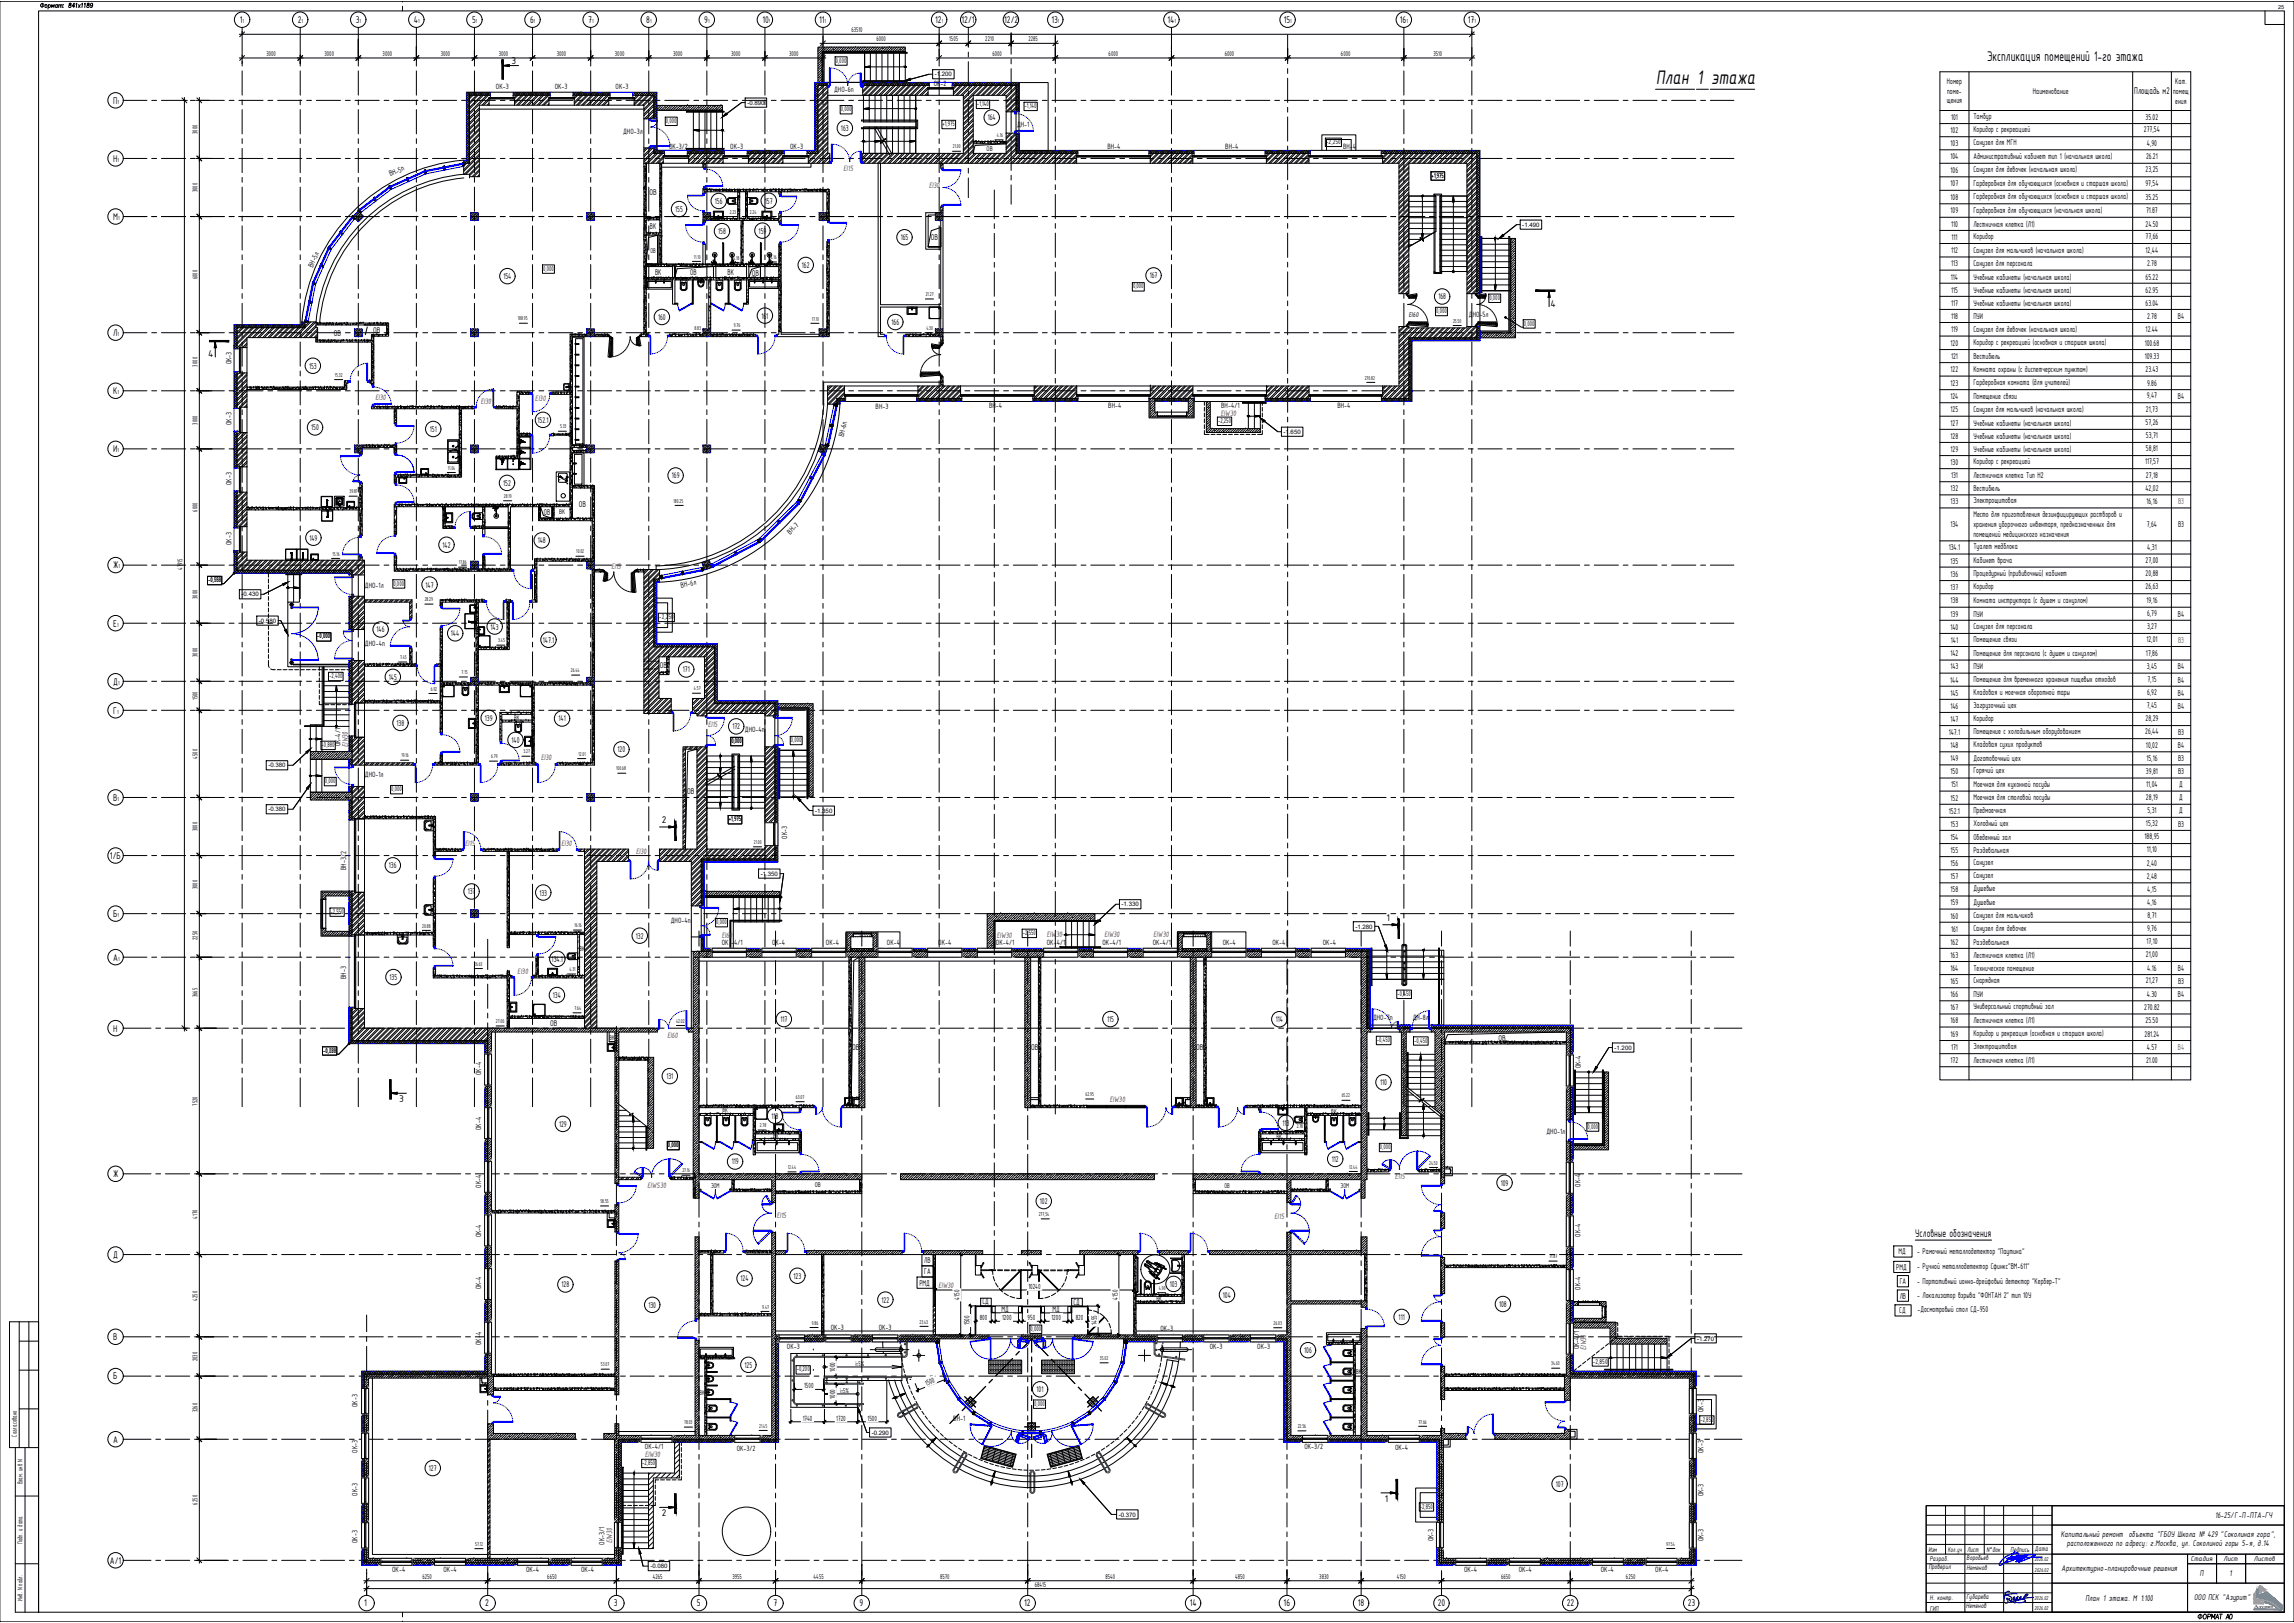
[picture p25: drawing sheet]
<svg xmlns="http://www.w3.org/2000/svg" width="1189mm" height="841mm" viewBox="0 0 1189 841" stroke-linecap="round" stroke-linejoin="round" font-family="sans-serif">
<defs><g id="words">
<text font-size="11" x="858" y="43">План 1 этажа</text>
<text font-size="7.8" x="1030" y="32">Экспликация помещений 1-го этажа</text>
<text font-size="6.2" x="993" y="641">Условные обозначения</text>
<text font-size="5.7" x="1138" y="840">ФОРМАТ А0</text>
<g font-size="5.4">
<text x="124" y="12">1</text>
<text x="154" y="12">2</text>
<text x="184" y="12">3</text>
<text x="215" y="12">4</text>
<text x="245" y="12">5</text>
<text x="275" y="12">6</text>
<text x="305" y="12">7</text>
<text x="335" y="12">8</text>
<text x="365" y="12">9</text>
<text x="395" y="12">10</text>
<text x="424" y="12">11</text>
<text x="485" y="12">12</text>
<text x="498" y="12">12/1</text>
<text x="520" y="12">12/2</text>
<text x="545" y="12">13</text>
<text x="605" y="12">14</text>
<text x="665" y="12">15</text>
<text x="726" y="12">16</text>
<text x="761" y="12">17</text>
<text x="265" y="33">3</text>
<text x="59" y="54">П</text>
<text x="1106" y="49">Площадь м2</text>
<text x="59" y="84">Н</text>
<text x="59" y="114">М</text>
<text x="804" y="159">4</text>
<text x="59" y="174">Л</text>
<text x="108" y="185">4</text>
<text x="59" y="204">К</text>
<text x="59" y="234">И</text>
<text x="59" y="295">Ж</text>
<text x="59" y="325">Е</text>
<text x="59" y="355">Д</text>
<text x="59" y="370">Г</text>
<text x="59" y="415">В</text>
<text x="343" y="427">2</text>
<text x="57" y="445">1/Б</text>
<text x="59" y="475">Б</text>
<text x="719" y="477">1</text>
<text x="59" y="498">А</text>
<text x="59" y="535">Н</text>
<text x="207" y="571">3</text>
<text x="59" y="610">Ж</text>
<text x="59" y="652">Д</text>
<text x="59" y="694">В</text>
<text x="59" y="715">Б</text>
<text x="59" y="748">А</text>
<text x="718" y="778">1</text>
<text x="343" y="786">2</text>
<text x="57" y="810">А/1</text>
<text x="189" y="832">1</text>
<text x="251" y="832">2</text>
<text x="318" y="832">3</text>
<text x="361" y="832">5</text>
<text x="401" y="832">7</text>
<text x="445" y="832">9</text>
<text x="531" y="832">12</text>
<text x="617" y="832">14</text>
<text x="665" y="832">16</text>
<text x="704" y="832">18</text>
<text x="745" y="832">20</text>
<text x="812" y="832">22</text>
<text x="875" y="832">23</text>
</g>
<g font-size="4.7">
<text x="1009" y="43">Номер</text>
<text x="1127" y="44">Кат.</text>
<text x="1009" y="54">щения</text>
<text x="1009" y="48">поме-</text>
<text x="1054" y="49">Наименование</text>
<text x="1126" y="49">помещ</text>
<text x="1127" y="54">ения</text>
<text x="512" y="62">164</text>
<text x="1011" y="62">101</text>
<text x="1023" y="62">Тамбур</text>
<text x="1112" y="62">35.02</text>
<text x="436" y="68">163</text>
<text x="1011" y="69">102</text>
<text x="1023" y="68">Коридор с рекреацией</text>
<text x="1111" y="69">277,54</text>
<text x="1011" y="76">103</text>
<text x="1023" y="75">Санузел для МГН</text>
<text x="1113" y="75">4,90</text>
<text x="1011" y="83">104</text>
<text x="1023" y="82">Административный кабинет тип 1 (начальная школа)</text>
<text x="1112" y="83">26.21</text>
<text x="1011" y="90">106</text>
<text x="1023" y="89">Санузел для девочек (начальная школа)</text>
<text x="1112" y="89">23,25</text>
<text x="337" y="101">ОВ</text>
<text x="1011" y="97">107</text>
<text x="1023" y="96">Гардеробная для обучающихся (основная и старшая школа)</text>
<text x="1112" y="96">97,54</text>
<text x="370" y="106">156</text>
<text x="396" y="106">157</text>
<text x="1011" y="104">108</text>
<text x="1023" y="103">Гардеробная для обучающихся (основная и старшая школа)</text>
<text x="1112" y="104">35.25</text>
<text x="350" y="110">155</text>
<text x="1011" y="111">109</text>
<text x="1023" y="110">Гардеробная для обучающихся (начальная школа)</text>
<text x="1112" y="111">71.87</text>
<text x="337" y="119">ВК</text>
<text x="1011" y="118">110</text>
<text x="1023" y="118">Лестничная клетка (Л1)</text>
<text x="1112" y="118">24.50</text>
<text x="372" y="121">158</text>
<text x="393" y="121">159</text>
<text x="467" y="124">165</text>
<text x="482" y="124">ОВ</text>
<text x="1011" y="124">111</text>
<text x="1023" y="124">Коридор</text>
<text x="1112" y="124">77,66</text>
<text x="1011" y="131">112</text>
<text x="1023" y="131">Санузел для мальчиков (начальная школа)</text>
<text x="1112" y="131">12,44</text>
<text x="1023" y="138">Санузел для персонала</text>
<text x="339" y="142">ВК</text>
<text x="358" y="143">ОВ</text>
<text x="377" y="143">ВК</text>
<text x="390" y="143">ОВ</text>
<text x="416" y="139">162</text>
<text x="1011" y="138">113</text>
<text x="1113" y="138">2.78</text>
<text x="261" y="145">154</text>
<text x="596" y="144">167</text>
<text x="1011" y="145">114</text>
<text x="1023" y="145">Учебные кабинеты (начальная школа)</text>
<text x="1112" y="145">65.22</text>
<text x="745" y="155">168</text>
<text x="1011" y="152">115</text>
<text x="1023" y="152">Учебные кабинеты (начальная школа)</text>
<text x="1112" y="152">62.95</text>
<text x="1011" y="158">117</text>
<text x="1023" y="158">Учебные кабинеты (начальная школа)</text>
<text x="1112" y="158">63.04</text>
<text x="341" y="166">160</text>
<text x="395" y="165">161</text>
<text x="1011" y="165">118</text>
<text x="1023" y="165">ПУИ</text>
<text x="1113" y="165">2.78</text>
<text x="1129" y="165">В4</text>
<text x="193" y="172">ОВ</text>
<text x="462" y="168">166</text>
<text x="1011" y="172">119</text>
<text x="1023" y="172">Санузел для девочек (начальная школа)</text>
<text x="1112" y="172">12.44</text>
<text x="173" y="174">ОВ</text>
<text x="1011" y="179">120</text>
<text x="1023" y="179">Коридор с рекреацией (основная и старшая школа)</text>
<text x="1111" y="179">100.68</text>
<text x="160" y="191">153</text>
<text x="1011" y="186">121</text>
<text x="1023" y="186">Вестибюль</text>
<text x="1111" y="186">109.33</text>
<text x="1011" y="193">122</text>
<text x="1023" y="193">Комната охраны (с диспетчерским пунктом)</text>
<text x="1112" y="193">23.43</text>
<text x="1011" y="200">123</text>
<text x="1023" y="200">Гардеробная комната (для учителей)</text>
<text x="1113" y="200">9.86</text>
<text x="1011" y="207">124</text>
<text x="1023" y="207">Помещение связи</text>
<text x="1113" y="206">9,47</text>
<text x="1129" y="207">В4</text>
<text x="1011" y="214">125</text>
<text x="1023" y="213">Санузел для мальчиков (начальная школа)</text>
<text x="1112" y="213">21,73</text>
<text x="279" y="219">152.1</text>
<text x="1011" y="221">127</text>
<text x="1023" y="221">Учебные кабинеты (начальная школа)</text>
<text x="1112" y="220">57,26</text>
<text x="161" y="223">150</text>
<text x="223" y="224">151</text>
<text x="1011" y="227">128</text>
<text x="1023" y="227">Учебные кабинеты (начальная школа)</text>
<text x="1112" y="227">53,71</text>
<text x="1112" y="234">58,81</text>
<text x="1011" y="234">129</text>
<text x="1023" y="234">Учебные кабинеты (начальная школа)</text>
<text x="1011" y="241">130</text>
<text x="1023" y="241">Коридор с рекреацией</text>
<text x="1112" y="241">117,57</text>
<text x="261" y="252">152</text>
<text x="348" y="248">169</text>
<text x="1011" y="248">131</text>
<text x="1023" y="248">Лестничная клетка Тип Н2</text>
<text x="1112" y="247">27,18</text>
<text x="1011" y="255">132</text>
<text x="1023" y="255">Вестибюль</text>
<text x="1112" y="254">42,02</text>
<text x="300" y="263">ОВ</text>
<text x="1011" y="261">133</text>
<text x="1023" y="261">Электрощитовая</text>
<text x="1112" y="261">16,16</text>
<text x="282" y="267">ОВ</text>
<text x="1023" y="268">Место для приготовления дезинфицирующих растворов и</text>
<text x="1011" y="273">134</text>
<text x="1023" y="273">хранения уборочного инвентаря, предназначенных для</text>
<text x="1113" y="273">7,64</text>
<text x="1129" y="273">В3</text>
<text x="160" y="280">149</text>
<text x="279" y="282">148</text>
<text x="1023" y="278">помещений медицинского назначения</text>
<text x="229" y="284">142</text>
<text x="1010" y="285">134.1</text>
<text x="1023" y="285">Туалет медблока</text>
<text x="1113" y="285">4,31</text>
<text x="1011" y="292">135</text>
<text x="1023" y="292">Кабинет врача</text>
<text x="1112" y="292">27,00</text>
<text x="1011" y="299">136</text>
<text x="1023" y="299">Процедурный (прививочный) кабинет</text>
<text x="1112" y="299">20,88</text>
<text x="221" y="304">147</text>
<text x="1011" y="306">137</text>
<text x="1023" y="305">Коридор</text>
<text x="1112" y="305">26,63</text>
<text x="1011" y="313">138</text>
<text x="1023" y="312">Комната инструктора (с душем и санузлом)</text>
<text x="1112" y="312">19,16</text>
<text x="1011" y="320">139</text>
<text x="1023" y="320">ПУИ</text>
<text x="1113" y="319">6,79</text>
<text x="1129" y="320">В4</text>
<text x="195" y="328">146</text>
<text x="234" y="330">144</text>
<text x="254" y="326">143</text>
<text x="1011" y="326">140</text>
<text x="1023" y="326">Санузел для персонала</text>
<text x="1113" y="326">3,27</text>
<text x="281" y="333">147.1</text>
<text x="1011" y="333">141</text>
<text x="1023" y="333">Помещение связи</text>
<text x="1112" y="333">12,01</text>
<text x="1011" y="340">142</text>
<text x="1023" y="340">Помещение для персонала (с душем и санузлом)</text>
<text x="1112" y="340">17,86</text>
<text x="342" y="346">ОВ</text>
<text x="1011" y="347">143</text>
<text x="1023" y="347">ПУИ</text>
<text x="1113" y="347">3,45</text>
<text x="1129" y="347">В4</text>
<text x="201" y="352">145</text>
<text x="354" y="348">171</text>
<text x="1011" y="354">144</text>
<text x="1023" y="353">Помещение для временного хранения пищевых отходов</text>
<text x="1113" y="353">7,15</text>
<text x="1129" y="354">В4</text>
<text x="1011" y="360">145</text>
<text x="1023" y="360">Кладовая и моечная оборотной тары</text>
<text x="1113" y="360">6,92</text>
<text x="1129" y="360">В4</text>
<text x="1011" y="367">146</text>
<text x="1023" y="367">Загрузочный цех</text>
<text x="1113" y="367">7,45</text>
<text x="1129" y="367">В4</text>
<text x="206" y="376">138</text>
<text x="251" y="373">139</text>
<text x="289" y="374">141</text>
<text x="380" y="378">172</text>
<text x="1011" y="374">147</text>
<text x="1023" y="374">Коридор</text>
<text x="1112" y="374">28,29</text>
<text x="1010" y="381">147.1</text>
<text x="1023" y="380">Помещение с холодильным оборудованием</text>
<text x="1112" y="381">26,44</text>
<text x="1129" y="381">В3</text>
<text x="265" y="385">140</text>
<text x="320" y="390">120</text>
<text x="1011" y="388">148</text>
<text x="1023" y="387">Кладовая сухих продуктов</text>
<text x="1112" y="387">10,02</text>
<text x="1129" y="388">В4</text>
<text x="1011" y="394">149</text>
<text x="1023" y="394">Доготовочный цех</text>
<text x="1112" y="394">15,16</text>
<text x="1129" y="394">В3</text>
<text x="1011" y="401">150</text>
<text x="1023" y="401">Горячий цех</text>
<text x="1112" y="401">39,81</text>
<text x="1129" y="401">В3</text>
<text x="1023" y="408">Моечная для кухонной посуды</text>
<text x="1112" y="408">11,04</text>
<text x="1129" y="408">Д</text>
<text x="356" y="411">ОВ</text>
<text x="1011" y="408">151</text>
<text x="1011" y="415">152</text>
<text x="1023" y="414">Моечная для столовой посуды</text>
<text x="1112" y="415">28,19</text>
<text x="1129" y="415">Д</text>
<text x="1010" y="422">152.1</text>
<text x="1023" y="421">Предмоечная</text>
<text x="1113" y="421">5,31</text>
<text x="1129" y="421">Д</text>
<text x="1011" y="428">153</text>
<text x="1023" y="428">Холодный цех</text>
<text x="1112" y="428">15,32</text>
<text x="1129" y="428">В3</text>
<text x="1011" y="435">154</text>
<text x="1023" y="435">Обеденный зал</text>
<text x="1111" y="435">188,95</text>
<text x="1011" y="442">155</text>
<text x="1023" y="442">Раздевальная</text>
<text x="1113" y="442">11,10</text>
<text x="202" y="450">136</text>
<text x="1011" y="449">156</text>
<text x="1023" y="448">Санузел</text>
<text x="1113" y="449">2,40</text>
<text x="1011" y="456">157</text>
<text x="1023" y="455">Санузел</text>
<text x="1113" y="455">2,48</text>
<text x="1023" y="462">Душевые</text>
<text x="242" y="463">137</text>
<text x="280" y="464">133</text>
<text x="1011" y="462">158</text>
<text x="1113" y="462">4,15</text>
<text x="1011" y="469">159</text>
<text x="1023" y="469">Душевые</text>
<text x="1113" y="469">4,16</text>
<text x="1011" y="476">160</text>
<text x="1023" y="476">Санузел для мальчиков</text>
<text x="1113" y="476">8,71</text>
<text x="1011" y="483">161</text>
<text x="1023" y="482">Санузел для девочек</text>
<text x="1113" y="482">9,76</text>
<text x="330" y="486">132</text>
<text x="1011" y="490">162</text>
<text x="1023" y="490">Раздевальная</text>
<text x="1112" y="489">17,10</text>
<text x="1011" y="496">163</text>
<text x="1023" y="496">Лестничная клетка (Л1)</text>
<text x="1112" y="496">21,00</text>
<text x="286" y="498">134.1</text>
<text x="1011" y="503">164</text>
<text x="1023" y="503">Техническое помещение</text>
<text x="1113" y="503">4.16</text>
<text x="1129" y="503">В4</text>
<text x="202" y="508">135</text>
<text x="1011" y="510">165</text>
<text x="1023" y="509">Снарядная</text>
<text x="1112" y="510">21,27</text>
<text x="1129" y="510">В3</text>
<text x="287" y="517">134</text>
<text x="1011" y="517">166</text>
<text x="1023" y="517">ПУИ</text>
<text x="1113" y="517">4.30</text>
<text x="1129" y="517">В4</text>
<text x="1011" y="524">167</text>
<text x="1023" y="523">Универсальный спортивный зал</text>
<text x="1111" y="524">270.82</text>
<text x="285" y="532">ОВ</text>
<text x="404" y="530">117</text>
<text x="574" y="530">115</text>
<text x="661" y="530">114</text>
<text x="1011" y="530">168</text>
<text x="1023" y="530">Лестничная клетка (Л1)</text>
<text x="1112" y="530">25.50</text>
<text x="777" y="539">ОВ</text>
<text x="1011" y="537">169</text>
<text x="1023" y="537">Коридор и рекреация (основная и старшая школа)</text>
<text x="1111" y="537">281.24</text>
<text x="442" y="544">ОВ</text>
<text x="534" y="544">ОВ</text>
<text x="620" y="544">ОВ</text>
<text x="1011" y="544">171</text>
<text x="1023" y="544">Электрощитовая</text>
<text x="1113" y="544">4.57</text>
<text x="1011" y="551">172</text>
<text x="1023" y="551">Лестничная клетка (Л1)</text>
<text x="1112" y="551">21.00</text>
<text x="345" y="559">131</text>
<text x="715" y="562">110</text>
<text x="400" y="580">118</text>
<text x="290" y="584">129</text>
<text x="665" y="583">113</text>
<text x="379" y="603">119</text>
<text x="690" y="602">112</text>
<text x="778" y="614">109</text>
<text x="539" y="624">102</text>
<text x="984" y="650">МД</text>
<text x="994" y="650">- Рамочный металлодетектор &quot;Паутина&quot;</text>
<text x="479" y="655">ЛВ</text>
<text x="983" y="658">РМД</text>
<text x="994" y="658">- Ручной металлодетектор Сфинкс&quot;ВМ-611&quot;</text>
<text x="384" y="664">124</text>
<text x="411" y="663">123</text>
<text x="479" y="660">ГА</text>
<text x="985" y="666">ГА</text>
<text x="994" y="665">- Портативный ионно-дрейфовый детектор &quot;Кербер-Т&quot;</text>
<text x="291" y="667">128</text>
<text x="476" y="666">РМД</text>
<text x="606" y="667">103</text>
<text x="336" y="678">130</text>
<text x="457" y="675">122</text>
<text x="509" y="676">СД</text>
<text x="556" y="676">СД</text>
<text x="634" y="672">104</text>
<text x="777" y="677">108</text>
<text x="985" y="673">ЛВ</text>
<text x="994" y="673">- Локализатор взрыва &quot;ФОНТАН 2&quot; тип 10У</text>
<text x="519" y="680">МД</text>
<text x="545" y="680">МД</text>
<text x="725" y="684">111</text>
<text x="984" y="680">СД</text>
<text x="994" y="680">-Досмотровый стол СД-950</text>
<text x="676" y="701">106</text>
<text x="386" y="709">125</text>
<text x="537" y="721">101</text>
<text x="222" y="762">127</text>
<text x="806" y="770">107</text>
<text x="1148" y="787">16-25/Г-П-ПТА-ГЧ</text>
<text x="1068" y="796">Капитальный ремонт объекта &quot;ГБОУ Школа № 429 &quot;Соколиная гора&quot;,</text>
<text x="1071" y="801">расположенного по адресу: г.Москва, ул. Соколиной горы 5-я, д.14</text>
<text x="1068" y="814">Архитектурно-планировочные решения</text>
<text x="1140" y="817">П</text>
<text x="1155" y="817">1</text>
<text x="1081" y="829">План 1 этажа. М 1:100</text>
<text x="1137" y="829">ООО ПСК &quot;Азурит&quot;</text>
</g>
<g font-size="4.7" fill="#ed1f24">
<text x="1129" y="261">В3</text>
<text x="1129" y="333">В3</text>
<text x="1129" y="544">В4</text>
</g>
<g font-size="4.4" fill="#db0000">
<text x="437" y="89">EI15</text>
<text x="482" y="98">EI30</text>
<text x="195" y="207">EI30</text>
<text x="249" y="209">EI30</text>
<text x="277" y="208">EI30</text>
<text x="633" y="216">EIW30</text>
<text x="317" y="295">EI15</text>
<text x="367" y="377">EI15</text>
<text x="180" y="387" transform="rotate(-90 180 387)">EIW30</text>
<text x="280" y="394">EI30</text>
<text x="241" y="438">EI15</text>
<text x="291" y="438">EI30</text>
<text x="330" y="442">EI30</text>
<text x="543" y="486">EIW30</text>
<text x="572" y="486">EIW30</text>
<text x="598" y="486">EIW30</text>
<text x="374" y="486">EI60</text>
<text x="517" y="486">EIW30</text>
<text x="268" y="505">EI30</text>
<text x="346" y="538">EI60</text>
<text x="575" y="571">EIW30</text>
<text x="723" y="611">EI15</text>
<text x="336" y="615">EIWS30</text>
<text x="403" y="631">EI15</text>
<text x="661" y="632">EI15</text>
<text x="486" y="668">EIW30</text>
<text x="822" y="699" transform="rotate(-90 822 699)">EIW30</text>
<text x="334" y="755">EIW30</text>
<text x="317" y="800" transform="rotate(-90 317 800)">EIW30</text>
</g>
<g font-size="4.3">
<text x="257" y="46">ОК-3</text>
<text x="288" y="46">ОК-3</text>
<text x="319" y="46">ОК-3</text>
<text x="432" y="48">ДНО-6п</text>
<text x="484" y="44">ОК-2</text>
<text x="527" y="66">ДН-1</text>
<text x="323" y="70">ДНО-3л</text>
<text x="347" y="77">ОК-3/2</text>
<text x="378" y="77">ОК-3</text>
<text x="410" y="77">ОК-3</text>
<text x="574" y="77">ВН-4</text>
<text x="635" y="77">ВН-4</text>
<text x="696" y="77">ВН-4</text>
<text x="208" y="89" transform="rotate(-22 208 89)">п</text>
<text x="202" y="91" transform="rotate(-23 202 91)">ВН-5</text>
<text x="162" y="139" transform="rotate(-66 162 139)">ВН-5л</text>
<text x="761" y="164">ДНО-5л</text>
<text x="120" y="189" transform="rotate(-90 120 189)">ОК-3</text>
<text x="454" y="212">ВН-3</text>
<text x="513" y="212">ВН-4</text>
<text x="574" y="212">ВН-4</text>
<text x="633" y="212">ВН-4/1</text>
<text x="693" y="212">ВН-4</text>
<text x="120" y="220" transform="rotate(-90 120 220)">ОК-3</text>
<text x="437" y="227" transform="rotate(-78 437 227)">ВН</text>
<text x="438" y="223" transform="rotate(-77 438 223)">-6п</text>
<text x="120" y="251" transform="rotate(-90 120 251)">ОК-3</text>
<text x="412" y="275" transform="rotate(-43 412 275)">-7</text>
<text x="410" y="277" transform="rotate(-44 410 277)">ВН</text>
<text x="120" y="282" transform="rotate(-90 120 282)">ОК-3</text>
<text x="189" y="305">ДНО-1л</text>
<text x="353" y="305" transform="rotate(-12 353 305)">ВН-6</text>
<text x="360" y="303" transform="rotate(-11 360 303)">л</text>
<text x="189" y="335">ДНО-4п</text>
<text x="386" y="380">ДНО-4п</text>
<text x="177" y="387" transform="rotate(-90 177 387)">ОК-4/1</text>
<text x="189" y="403">ДНО-1л</text>
<text x="408" y="435" transform="rotate(-90 408 435)">ОК-3</text>
<text x="179" y="451" transform="rotate(-90 179 451)">ВН-3/2</text>
<text x="348" y="478">ДНО-4п</text>
<text x="374" y="490">ОК -4/1</text>
<text x="400" y="490">ОК-4</text>
<text x="428" y="490">ОК-4</text>
<text x="460" y="490">ОК-4</text>
<text x="486" y="490">ОК-4</text>
<text x="516" y="490">ОК-4/1</text>
<text x="543" y="490">ОК-4/1</text>
<text x="571" y="490">ОК-4/1</text>
<text x="597" y="490">ОК-4/1</text>
<text x="634" y="490">ОК-4</text>
<text x="659" y="490">ОК-4</text>
<text x="686" y="490">ОК-4</text>
<text x="179" y="507" transform="rotate(-90 179 507)">ВН-3</text>
<text x="712" y="529">ДНО-7п</text>
<text x="732" y="529">ДН-8л</text>
<text x="249" y="557" transform="rotate(-90 249 557)">ОК-4</text>
<text x="819" y="554" transform="rotate(-90 819 554)">ОК-4</text>
<text x="249" y="586" transform="rotate(-90 249 586)">ОК-4</text>
<text x="801" y="587">ДНО-1л</text>
<text x="249" y="616" transform="rotate(-90 249 616)">ОК-4</text>
<text x="819" y="615" transform="rotate(-90 819 615)">ОК-4</text>
<text x="249" y="641" transform="rotate(-90 249 641)">ОК-4</text>
<text x="819" y="641" transform="rotate(-90 819 641)">ОК-4</text>
<text x="249" y="668" transform="rotate(-90 249 668)">ОК-4</text>
<text x="819" y="668" transform="rotate(-90 819 668)">ОК-4</text>
<text x="431" y="689">ОК-3</text>
<text x="455" y="689">ОК-3</text>
<text x="601" y="690">ОК-3</text>
<text x="249" y="697" transform="rotate(-90 249 697)">ОК-4</text>
<text x="408" y="699">ОК-3</text>
<text x="627" y="699">ОК-3</text>
<text x="652" y="699">ОК-3</text>
<text x="818" y="699" transform="rotate(-90 818 699)">ОК-4/1</text>
<text x="185" y="729" transform="rotate(-90 185 729)">ОК-3</text>
<text x="883" y="732" transform="rotate(-90 883 732)">ОК-3</text>
<text x="494" y="736">ВН-1</text>
<text x="185" y="753" transform="rotate(-90 185 753)">ОК-3</text>
<text x="334" y="751">ОК-4/1</text>
<text x="382" y="752">ОК-3/2</text>
<text x="676" y="751">ОК-3/2</text>
<text x="723" y="751">ОК-4</text>
<text x="883" y="753" transform="rotate(-90 883 753)">ОК-3</text>
<text x="185" y="775" transform="rotate(-90 185 775)">ОК-3</text>
<text x="883" y="775" transform="rotate(-90 883 775)">ОК-3</text>
<text x="185" y="800" transform="rotate(-90 185 800)">ОК-3</text>
<text x="313" y="800" transform="rotate(-90 313 800)">ОК-3/1</text>
<text x="743" y="799" transform="rotate(-90 743 799)">ОК-3</text>
<text x="883" y="799" transform="rotate(-90 883 799)">ОК-3</text>
<text x="203" y="815">ОК-4</text>
<text x="230" y="815">ОК-4</text>
<text x="273" y="815">ОК-4</text>
<text x="301" y="815">ОК-4</text>
<text x="759" y="815">ОК-4</text>
<text x="787" y="815">ОК-4</text>
<text x="830" y="815">ОК-4</text>
<text x="858" y="815">ОК-4</text>
</g>
<g font-size="4.2">
<text x="533" y="668">10240</text>
<text x="497" y="673" transform="rotate(-90 497 673)">4150</text>
<text x="579" y="673" transform="rotate(-90 579 673)">4150</text>
<text x="502" y="687" transform="rotate(-90 502 687)">1500</text>
<text x="508" y="684">800</text>
<text x="519" y="684">1200</text>
<text x="533" y="684">950</text>
<text x="545" y="684">1200</text>
<text x="558" y="684">820</text>
<text x="569" y="687" transform="rotate(-90 569 687)">1455</text>
<text x="433" y="711" transform="rotate(-90 433 711)">1000</text>
<text x="417" y="719">1500</text>
<text x="480" y="718" transform="rotate(-22 480 718)">1500</text>
<text x="433" y="725" transform="rotate(-90 433 725)">1000</text>
<text x="416" y="736">1740</text>
<text x="433" y="736">1720</text>
<text x="450" y="736">1500</text>
</g>
<g font-size="3.9">
<text x="441" y="17">63510</text>
<text x="454" y="21">6000</text>
<text x="492" y="21">1505</text>
<text x="511" y="21">2210</text>
<text x="533" y="21">2285</text>
<text x="138" y="29">3000</text>
<text x="168" y="29">3000</text>
<text x="198" y="29">3000</text>
<text x="228" y="29">3000</text>
<text x="259" y="29">3000</text>
<text x="289" y="29">3000</text>
<text x="319" y="29">3000</text>
<text x="349" y="29">3000</text>
<text x="379" y="29">3000</text>
<text x="409" y="29">3000</text>
<text x="514" y="29">6000</text>
<text x="575" y="29">6000</text>
<text x="635" y="29">6000</text>
<text x="695" y="29">6000</text>
<text x="743" y="29">3510</text>
<text x="433" y="32">0,000</text>
<text x="436" y="58">0,000</text>
<text x="506" y="55">-1,140</text>
<text x="531" y="56">-1,140</text>
<text x="345" y="64">0,000</text>
<text x="488" y="65">+1,975</text>
<text x="102" y="70" transform="rotate(-90 102 70)">3000</text>
<text x="687" y="75">-2,250</text>
<text x="511" y="78">ОВ</text>
<text x="742" y="92">+1,975</text>
<text x="102" y="100" transform="rotate(-90 102 100)">3000</text>
<text x="337" y="131">ОВ</text>
<text x="281" y="140">0,000</text>
<text x="102" y="145" transform="rotate(-90 102 145)">6000</text>
<text x="587" y="149">0,000</text>
<text x="772" y="155">0,000</text>
<text x="730" y="164">EI60</text>
<text x="744" y="162">0,000</text>
<text x="790" y="169">0,000</text>
<text x="102" y="190" transform="rotate(-90 102 190)">3000</text>
<text x="102" y="220" transform="rotate(-90 102 220)">3000</text>
<text x="631" y="219">-2,250</text>
<text x="102" y="265" transform="rotate(-90 102 265)">6000</text>
<text x="290" y="267">ВК</text>
<text x="95" y="295" transform="rotate(-90 95 295)">47915</text>
<text x="108" y="302">-0,058</text>
<text x="108" y="302">-0,580</text>
<text x="204" y="303">0,000</text>
<text x="102" y="310" transform="rotate(-90 102 310)">3000</text>
<text x="342" y="321">-2,250</text>
<text x="164" y="331">-0,000</text>
<text x="102" y="340" transform="rotate(-90 102 340)">3000</text>
<text x="171" y="351">-2,400</text>
<text x="102" y="363" transform="rotate(-90 102 363)">1500</text>
<text x="266" y="373">ВК</text>
<text x="167" y="387">-0,880</text>
<text x="379" y="385">0,000</text>
<text x="410" y="385">0,000</text>
<text x="102" y="393" transform="rotate(-90 102 393)">4500</text>
<text x="168" y="406">0,000</text>
<text x="203" y="410">0,000</text>
<text x="378" y="426">+1,975</text>
<text x="102" y="431" transform="rotate(-90 102 431)">3000</text>
<text x="102" y="461" transform="rotate(-90 102 461)">3000</text>
<text x="171" y="474">-2,550</text>
<text x="371" y="479">0,000</text>
<text x="530" y="484">-2,550</text>
<text x="102" y="487" transform="rotate(-90 102 487)">2250</text>
<text x="300" y="493">ВК</text>
<text x="102" y="517" transform="rotate(-90 102 517)">3665</text>
<text x="724" y="516">-0,450</text>
<text x="316" y="539">ВК</text>
<text x="714" y="540">-0,450</text>
<text x="167" y="545">-0,028</text>
<text x="167" y="545">-0,280</text>
<text x="733" y="540">-0,450</text>
<text x="102" y="573" transform="rotate(-90 102 573)">7520</text>
<text x="823" y="585">0,000</text>
<text x="662" y="590">ВК</text>
<text x="346" y="594">0,000</text>
<text x="715" y="595">0,000</text>
<text x="368" y="615">ЭОМ</text>
<text x="422" y="615">ОВ</text>
<text x="635" y="616">ОВ</text>
<text x="695" y="615">ЭОМ</text>
<text x="102" y="632" transform="rotate(-90 102 632)">4170</text>
<text x="102" y="674" transform="rotate(-90 102 674)">4250</text>
<text x="599" y="674">ВК</text>
<text x="534" y="690">0,000</text>
<text x="102" y="705" transform="rotate(-90 102 705)">2030</text>
<text x="443" y="708">i=5%</text>
<text x="825" y="707">-2,850</text>
<text x="413" y="711">-0,200</text>
<text x="703" y="712">ВК</text>
<text x="362" y="723">ВК</text>
<text x="435" y="722">i=5%</text>
<text x="102" y="732" transform="rotate(-90 102 732)">3260</text>
<text x="536" y="728">0,000</text>
<text x="881" y="737">-2,850</text>
<text x="9" y="744" transform="rotate(-90 9 744)">Согласовано</text>
<text x="333" y="759">-2,850</text>
<text x="12" y="769" transform="rotate(-90 12 769)">Взам. инв N</text>
<text x="102" y="780" transform="rotate(-90 102 780)">6250</text>
<text x="736" y="782">-2,850</text>
<text x="12" y="800" transform="rotate(-90 12 800)">Подп. и дата</text>
<text x="1055" y="804">Дата</text>
<text x="999" y="804">Изм</text>
<text x="1000" y="809">Разраб.</text>
<text x="1009" y="804">Кол.уч</text>
<text x="1019" y="808">Воробьев</text>
<text x="1019" y="804">Лист</text>
<text x="1029" y="804">N°док</text>
<text x="1042" y="804">Подпись</text>
<text x="1135" y="809">Стадия</text>
<text x="1152" y="809">Лист</text>
<text x="1168" y="809">Листов</text>
<text x="1000" y="813">Проверил</text>
<text x="1019" y="813">Неменов</text>
<text x="219" y="818">6250</text>
<text x="284" y="818">6650</text>
<text x="338" y="818">4265</text>
<text x="380" y="818">3955</text>
<text x="422" y="818">4455</text>
<text x="487" y="818">8570</text>
<text x="573" y="818">8540</text>
<text x="640" y="818">4850</text>
<text x="684" y="818">3830</text>
<text x="724" y="818">4150</text>
<text x="778" y="818">6650</text>
<text x="843" y="818">6250</text>
<text x="536" y="822">68415</text>
<text x="12" y="830" transform="rotate(-90 12 830)">Инв. N подл.</text>
<text x="1000" y="829">Н. контр.</text>
<text x="1019" y="833">Неменов</text>
<text x="1019" y="828">Губарева</text>
<text x="1000" y="835">ГИП</text>
</g>
<g font-size="3.2">
<text x="484" y="40">-1.200</text>
<text x="387" y="54">-0.890</text>
<text x="789" y="118">-1.490</text>
<text x="665" y="225">-1.650</text>
<text x="125" y="309">-0.430</text>
<text x="134" y="323">-0.580</text>
<text x="139" y="398">-0.380</text>
<text x="139" y="420">-0.380</text>
<text x="422" y="421">-1.350</text>
<text x="394" y="454">-1.350</text>
<text x="581" y="470">-1.330</text>
<text x="702" y="481">-1.280</text>
<text x="837" y="544">-1.200</text>
<text x="879" y="695">-1.270</text>
<text x="452" y="743">-0.290</text>
<text x="580" y="786">-0.370</text>
<text x="337" y="813">-0.080</text>
</g>
<g font-size="3.1">
<text x="126" y="12">1</text>
<text x="156" y="12">1</text>
<text x="186" y="12">1</text>
<text x="217" y="12">1</text>
<text x="247" y="12">1</text>
<text x="277" y="12">1</text>
<text x="307" y="12">1</text>
<text x="337" y="12">1</text>
<text x="367" y="12">1</text>
<text x="398" y="12">1</text>
<text x="427" y="12">1</text>
<text x="488" y="12">1</text>
<text x="548" y="12">1</text>
<text x="609" y="12">1</text>
<text x="669" y="12">1</text>
<text x="729" y="12">1</text>
<text x="764" y="12">1</text>
<text x="61" y="54">1</text>
<text x="517" y="71">4.16</text>
<text x="494" y="77">21.00</text>
<text x="61" y="84">1</text>
<text x="61" y="114">1</text>
<text x="378" y="111">2.23</text>
<text x="389" y="111">2.24</text>
<text x="360" y="134">11.10</text>
<text x="380" y="135">4.18</text>
<text x="399" y="134">4.16</text>
<text x="480" y="153">21.27</text>
<text x="268" y="166">188.95</text>
<text x="421" y="166">17.10</text>
<text x="753" y="167">25.50</text>
<text x="360" y="171">8.83</text>
<text x="380" y="170">9.76</text>
<text x="480" y="171">4.30</text>
<text x="61" y="174">1</text>
<text x="174" y="195">15.32</text>
<text x="707" y="197">270.82</text>
<text x="61" y="204">1</text>
<text x="290" y="222">5.33</text>
<text x="61" y="234">1</text>
<text x="232" y="243">11.04</text>
<text x="181" y="256">39.81</text>
<text x="261" y="258">28.19</text>
<text x="349" y="260">180.25</text>
<text x="172" y="288">15.16</text>
<text x="299" y="287">10.02</text>
<text x="238" y="292">17.86</text>
<text x="61" y="295">1</text>
<text x="220" y="312">28.29</text>
<text x="61" y="325">1</text>
<text x="258" y="333">3.45</text>
<text x="207" y="342">7.45</text>
<text x="239" y="349">7.15</text>
<text x="296" y="348">26.44</text>
<text x="61" y="355">1</text>
<text x="223" y="358">6.92</text>
<text x="360" y="358">4.57</text>
<text x="61" y="370">1</text>
<text x="208" y="392">19.16</text>
<text x="255" y="393">6.79</text>
<text x="271" y="390">3.27</text>
<text x="300" y="392">12.01</text>
<text x="319" y="399">100.68</text>
<text x="61" y="415">1</text>
<text x="391" y="437">21.00</text>
<text x="61" y="475">1</text>
<text x="219" y="481">20.88</text>
<text x="298" y="480">16.16</text>
<text x="61" y="498">1</text>
<text x="246" y="500">26.63</text>
<text x="295" y="503">4.31</text>
<text x="298" y="523">7.64</text>
<text x="257" y="530">27.00</text>
<text x="350" y="530">42.02</text>
<text x="413" y="569">63.07</text>
<text x="563" y="568">62.95</text>
<text x="695" y="569">65.22</text>
<text x="374" y="576">ВК</text>
<text x="690" y="577">ВК</text>
<text x="394" y="584">2.78</text>
<text x="672" y="584">2.78</text>
<text x="401" y="590">ВК</text>
<text x="408" y="606">12.44</text>
<text x="699" y="606">12.44</text>
<text x="741" y="604">24.50</text>
<text x="354" y="608">27.16</text>
<text x="311" y="623">58.55</text>
<text x="538" y="630">277,54</text>
<text x="803" y="652">71.87</text>
<text x="601" y="668">4.90</text>
<text x="395" y="678">9.47</text>
<text x="421" y="686">9.86</text>
<text x="477" y="686">23.43</text>
<text x="660" y="687">26.03</text>
<text x="570" y="705">35.02</text>
<text x="804" y="708">34.63</text>
<text x="311" y="708">53.07</text>
<text x="735" y="738">77.66</text>
<text x="355" y="738">78.03</text>
<text x="393" y="740">21.45</text>
<text x="673" y="740">22.56</text>
<text x="246" y="801">57.12</text>
<text x="864" y="801">97.54</text>
<text x="1054" y="809">2026.02</text>
<text x="1054" y="814">2026.02</text>
<text x="1054" y="829">2026.02</text>
<text x="1054" y="834">2026.02</text>
</g>
<text font-size="2.8" x="1181" y="4">25</text>
<text font-size="2.3" x="1168" y="833">Азурит</text>
</g></defs>
<g fill="none" stroke="#000" stroke-width=".52">
<path d="M429 49h18M429 43h18M521 58v11M527 58v11M334 62v15M340 62v15M521 74l-16 1-1 4M760 152v17M767 152v17M624 208v2M624 211v2M624 214v2"/>
<path d="M624 217v2M654 208v2M654 211v2M654 214v2M654 217v2M624 223v2h3M624 220v2M628 225h2M631 225h2M634 225h2M637 225h2M640 225h2"/>
<path d="M643 225h2M646 225h2M649 225h2M654 220v2M654 223v2h-2M139 297v2M182 298v11M189 298v11M139 300v2M139 303v2M139 306v2M139 309v2"/>
<path d="M139 312v2M139 315v2M139 318v2M139 321v2M139 324v2M139 327v2M139 330v2M139 333v2M139 336v2M139 339v2M182 326v16M189 326v16"/>
<path d="M139 342l1 4M140 347h3M144 347h2M147 347h2M150 347h2M153 347h2M156 347h2M159 347h2M162 347h2M165 347h2M165 346v1M165 348v2"/>
<path d="M165 351v2M165 354v2M165 357v2M168 347h2M171 347h2M174 347h2M177 347h2M180 347h1M165 360v2M165 363v2h2M168 365h2M171 365h2"/>
<path d="M174 365h3M177 365h3M181 365h1M396 371v16M402 371v16M189 396v12M361 388l-5 1-1 51M358 469v17M363 469v17M445 496l-3 2-1 71M710 533h15M710 535h15"/>
<path d="M730 535h12M731 533h11M811 535l-61 1-1 4M563 573h30M573 573h.1M583 573h.1M812 580v11M815 580v11M484 657v20M484 667h.1M466 695l1 1M467 697v2"/>
<path d="M513 694h16M513 692h16M540 694h17M540 692h17M603 697l-1 2M603 695v1M815 685h2M818 685h2M821 685h2M824 685h2M827 685h2M829 700l-2 1"/>
<path d="M830 685h2M831 698l-1 1M833 685h2M834 696l-2 1M836 694l-2 2M836 685h2v2M838 691v1h3M838 688v2M838 692l-1 2M842 692h2M845 692h2M848 692h2"/>
<path d="M851 692h2M854 692h2M857 692h2M860 692h2M863 692h2v3M865 696v2M865 699v2M467 700v2M467 703v2M468 706v2M468 709l1 2M469 712l1 2"/>
<path d="M470 715l1 2M471 718l1 2M598 718v2M599 715v2M600 712v2M601 709l-1 2M602 706l-1 2M602 703v2M602 700v2M817 709l-2 2M819 707l-1 2M822 706l-2 1"/>
<path d="M824 704l-1 1M826 702l-1 1M865 702v2M865 705v2M865 708v3M472 721l1 2M473 723l1 2M475 726l1 2M476 729l1 1M478 731l1 2M479 734l2 1M481 736l2 2"/>
<path d="M483 738l2 2M586 738l-1 2M588 736l-1 2M590 734l-1 1M591 731l-1 2M593 729l-1 1M595 726l-1 2M596 723l-1 2M597 721l-1 2M353 747v2M353 750v2M353 753v2"/>
<path d="M353 756v2M353 759v2M485 741l2 1M487 743l2 1M490 745l1 1M492 747l1 1M494 749l2 1M497 750l1 1M499 752l2 1M502 754h2M505 755l1 1M507 756l2 1"/>
<path d="M510 757l2 1M513 758l2 1M516 759l2 1M519 760h2M551 760h-2M553 759l-2 1M556 758l-2 1M559 757l-2 1M562 756l-2 1M565 755l-2 1M567 754h-1M570 752l-2 1"/>
<path d="M572 750l-1 1M575 749l-2 1M577 747l-1 1M580 745l-2 1M582 743l-2 1M584 741l-1 1M340 769v2M340 772v2M340 775v2M340 778v2h-3M341 767h-1v1M342 767h2"/>
<path d="M345 767h2M348 767h2M353 762v2M353 765v2h-2M522 761h2M525 761h2M528 762h2M531 762h2M534 762h2M539 762h-2M542 762h-2M545 761h-2"/>
<path d="M548 761h-2M322 780h2M325 780h2M328 780h2M331 780h2M334 780h2"/>
</g>
<g fill="none" stroke="#000" stroke-width=".52">
<path d="M315 541h4v4h-4zM315 541h3v3h-3zM317 543h1M318 543h.1M318 543h-1M318 543h1h-1M438 569h4v4h-4zM438 569h3v3h-3zM439 572l1 1v-1M439 572h.1M439 572l1-1v1M439 572h1"/>
<path d="M440 572h.1M609 569h4v4h-4zM610 569h3v3h-3zM611 572v1v-1M611 572h.1M611 571v1M625 569h4v4h-4zM626 569h3v3h-3zM627 572v1v-1M627 572h.1M627 572v-1v1M315 632h4v4h-4z"/>
<path d="M315 633h3v3h-3zM317 634h.1M317 634h1M318 634h.1M318 634h-1M318 634h1h-1M249 718h4v4h-4zM249 718h3v3h-3zM252 719l-1 1h1M252 720h.1M252 719v1M252 719h.1"/>
</g>
<path d="M487 118l-4 2-2 8M488 118v10h-7h7zM341 122v15h-6l1-14 5-1v15h-6M350 138v6v-6v6h20h-20l1-5M369 138l-18 1M388 138h6l-4 2-2 4M388 138h6zM394 138v6M189 168h11M190 169l-1 4M280 263l2 4 4 2h-6M286 263v6h-6h6z" fill="none" stroke="#000" stroke-width=".52"/>
<g fill="none" stroke="#000" stroke-width=".52">
<path d="M504 74h.1M505 74h.1M505 73h.1M506 73h.1M506 74h.1M507 73h.1M507 74h.1M508 74h.1M509 73h.1M509 74h.1M510 74h-1M510 74h.1"/>
<path d="M511 74h.1M512 74h.1M512 73h.1M513 74h.1M514 74h.1M513 73h.1M515 73h.1M515 74h.1M516 74h.1M516 73h.1M517 74h.1M518 74h.1"/>
<path d="M518 73h.1M518 73v1M519 74h.1M520 74h.1M520 73h.1M521 74h.1M334 98h.1M334 86h.1M334 97h.1M334 89h.1M334 97v1M334 91h.1"/>
<path d="M334 93h.1M334 92h.1M334 88h.1M334 100h.1M334 90h.1M334 87h.1M334 94h.1M334 96h.1M335 95h.1M334 85h.1M335 100h.1M335 97h.1"/>
<path d="M335 99h.1M335 96h.1M335 91h.1M335 98h.1M335 85h.1M335 92h.1M335 94h.1M335 93h.1M335 86h.1M335 87v1M342 99h.1M342 96h.1"/>
<path d="M342 88h.1M342 85h.1M342 98h.1M342 86h.1M342 90h.1M342 94h.1M342 97h.1M342 95h.1M342 92h.1M342 100h.1M342 91h.1M342 93h.1"/>
<path d="M342 87h.1M343 91h.1M343 92h.1M343 98h-1M343 85h-1M343 90h.1M343 89h.1M343 88h.1M343 85h.1M343 87h.1M343 96h.1M343 86h.1"/>
<path d="M343 98h.1M343 99h.1M343 95h.1M365 98h.1M365 99h.1M365 100h.1M366 99h.1M366 98h.1M367 99h.1M367 98h.1M368 98h.1M368 99h.1"/>
<path d="M369 98h.1M369 99h.1M370 99h.1M370 98h.1M371 99h.1M371 98h.1M372 99h.1M372 98v1M373 99h.1M373 98h.1M374 99h.1M375 98h.1"/>
<path d="M375 99h.1M376 99h.1M376 98h.1M377 99h.1M378 99h.1M378 98h.1M379 99h.1M380 98h.1M380 99h.1M381 99h.1M381 98h.1M382 99h.1"/>
<path d="M382 98h.1M382 100h.1M383 99h.1M383 100h.1M383 98h.1M383 99v1M384 99h.1M385 99h.1M385 98h.1M386 99h.1M386 98h.1M387 98h-1"/>
<path d="M387 100h.1M387 98h.1M387 99h.1M388 99h.1M388 98h.1M389 99h.1M389 98h.1M390 99h.1M391 98h.1M391 99h.1M392 98h.1M392 99h.1"/>
<path d="M393 98h.1M393 99h.1M394 98h.1M395 99h.1M396 98h.1M396 99h.1M397 99h.1M398 99h.1M398 98h.1M399 99h.1M399 98h.1M400 98h.1"/>
<path d="M400 99h-1M400 99h.1M401 99h.1M401 98h.1M402 98h.1M402 99h.1M403 99h.1M404 99h.1M404 98h.1M405 100h.1M405 99h.1M405 98h.1"/>
<path d="M406 99h.1M406 98h.1M407 99h.1M407 98h.1M408 99h.1M409 98h.1M409 99h.1M410 99h.1M410 98h.1M411 98h.1M411 99h.1M412 98h.1"/>
<path d="M412 99h.1M413 99h.1M414 99h.1M415 99h.1M416 98h.1M417 99h.1M417 98h.1M418 98h.1M418 99h.1M419 99h.1M419 98h.1M420 99h.1"/>
<path d="M421 99h.1M421 98h.1M422 98h.1M422 99h.1M423 99h.1M424 99h.1M424 98h.1M425 99h.1M425 98h.1M426 99h.1M426 98h.1M427 99h.1"/>
<path d="M428 99h.1M429 98h.1M429 99h.1M430 100h.1M430 99h.1M334 108h.1M334 111h.1M334 106h.1M334 110h.1M334 120h.1M334 119h.1M334 118h.1"/>
<path d="M334 102h.1M334 116h.1M334 117h.1M334 105h.1M334 104h.1M334 115h.1M334 114h.1M334 103h.1M334 113h.1M334 112h.1M334 109h.1M334 107h.1"/>
<path d="M335 109h.1M334 101h.1M335 102h.1M335 113h.1M335 118h.1M335 114h.1M335 104h.1M335 117h.1M335 108h.1M335 110h.1M335 112h.1M335 111h.1"/>
<path d="M335 115h.1M335 101h.1M336 113h.1M337 113h.1M337 114h.1M338 113h.1M339 114h.1M339 113h.1M340 113h.1M340 114h.1M341 114h.1M341 113h.1"/>
<path d="M342 113h.1M342 114h.1M342 102h.1M342 107h.1M342 106h.1M342 119h.1M342 101h.1M342 104h.1M342 117h.1M342 105h.1M342 109h.1M342 116h.1"/>
<path d="M342 103h.1M342 108h.1M342 110h.1M342 111h.1M342 118h.1M343 100h.1M343 106h.1M343 117h.1M343 105h.1M343 118h.1M343 113h.1M343 103h.1"/>
<path d="M343 101h.1M343 111h.1M343 112h.1M343 108h.1M343 110h.1M368 114h.1M369 114h.1M369 113h.1M370 114h.1M371 114h.1M372 114h.1M372 113h.1"/>
<path d="M373 114h.1M374 114h.1M375 114h-1M375 114h.1M376 114h.1M377 113h.1M377 114h.1M378 114h.1M379 114h.1M380 114h.1M380 113h.1M381 114h.1"/>
<path d="M381 113h.1M382 114h.1M382 104h.1M382 111h.1M382 102h.1M382 106h.1M382 110h.1M382 113h.1M383 108h.1M383 103l-1 1M383 107h.1M383 109h.1"/>
<path d="M383 102h.1M383 103h.1M383 111h.1M383 110h.1M383 112h.1M383 101h.1M383 104h.1M383 105h.1M383 113h.1M383 114h.1M384 114h.1M384 118h.1"/>
<path d="M384 117h.1M384 113h.1M384 119h.1M384 115h.1M384 120h.1M385 119h.1M385 117h.1M385 118h.1M385 116h.1M385 115h.1M385 114h.1M385 113h.1"/>
<path d="M386 114h.1M386 110h.1M386 112h.1M386 109h.1M386 108h.1M386 111v1M386 107h.1M386 111h.1M386 106v1M387 106h.1M387 105h.1M387 101h.1"/>
<path d="M387 102h.1M387 102v1M387 103h.1M387 104h.1M387 113h.1M387 109h.1M387 108h.1M387 112h.1M387 111h.1M387 110h.1M387 114h.1M387 107h.1"/>
<path d="M387 109v1M388 113h.1M388 114h.1M389 114h.1M390 113h.1M390 114h.1M391 113h.1M391 114h.1M392 114h.1M393 113h.1M394 113h.1M394 114h.1"/>
<path d="M395 113h.1M395 114h.1M396 114h.1M397 113h.1M397 114h.1M398 114h.1M398 114h1M399 114h.1M400 114h.1M401 113h.1M401 114h.1M402 113h.1"/>
<path d="M402 114h.1M403 114h.1M404 100h.1M429 111h.1M429 110h.1M429 112h.1M429 106h.1M429 110v1M429 107h.1M429 105h.1M429 108h.1M429 103h.1"/>
<path d="M429 101h.1M429 100h.1M429 113h.1M429 109h.1M429 114h.1M429 102h.1M429 104h.1M430 110h.1M430 114h.1M430 106h.1M430 105h.1M430 101h.1"/>
<path d="M430 104h.1M430 112h.1M430 103h.1M430 102h.1M334 123h.1M334 122h.1M334 124h.1M334 136h.1M334 121h.1M334 138h.1M334 130h.1M334 131h.1"/>
<path d="M334 140h.1M334 133h.1M334 126h.1M334 139h.1M334 127h.1M334 128h.1M334 134h.1M334 135h.1M334 125h.1M334 129h.1M335 122h.1M335 135h.1"/>
<path d="M335 132h.1M335 127h.1M335 139h.1M335 140h.1M335 138h.1M335 125h.1M335 137h.1M335 130h.1M335 134h.1M335 120h.1M335 124h.1M335 126v1"/>
<path d="M335 133h.1M335 121h.1M336 137h.1M336 138h.1M336 121h.1M337 137h.1M337 121h.1M337 138h.1M338 138h.1M338 137h.1M338 122h.1M338 121h.1"/>
<path d="M339 138h.1M339 122h.1M340 138h.1M340 137h.1M340 122h.1M340 121h.1M341 138h.1M341 121h.1M341 137h.1M341 122h.1M342 137h.1M342 132h.1"/>
<path d="M342 136h.1M342 126h.1M342 127h.1M342 121h.1M342 124h.1M342 128h.1M342 122h.1M342 134h.1M342 138h.1M342 125h.1M342 129h.1M342 120h.1"/>
<path d="M342 135h.1M342 123h.1M343 130h.1M343 133h.1M343 132h.1M343 131h.1M343 129h.1M343 123h.1M343 128h.1M343 127h.1M343 138h.1M343 126h.1"/>
<path d="M343 124h.1M343 125h.1M343 121h.1M343 136h.1M343 122h.1M343 120h.1M344 137h.1M344 138h.1M345 137h.1M345 138h.1M346 138h.1M347 138h.1"/>
<path d="M348 138h.1M349 138h.1M349 137h.1M350 137h.1M351 138h.1M352 137h.1M352 138h.1M353 138h.1M353 137h.1M354 137h.1M355 138h.1M356 137h.1"/>
<path d="M356 138h.1M357 138h.1M358 138h.1M358 137h.1M359 138h.1M359 137h.1M360 137h.1M360 138h.1M361 138h.1M361 137h.1M362 138h.1M363 138h.1"/>
<path d="M362 137h.1M363 137h.1M364 138h.1M364 137h.1M365 137h.1M365 138h.1M366 138h.1M366 137h.1M367 137h.1M367 138h.1M368 137h.1M368 138h.1"/>
<path d="M369 137h-1M369 137h.1M369 138h.1M370 137h.1M370 138h.1M371 137h.1M371 138h.1M372 137h.1M372 138h.1M373 138h.1M373 137h.1M374 138h.1"/>
<path d="M374 137h.1M375 138h.1M375 137h.1M376 138h.1M376 137h.1M377 137h.1M377 138h.1M378 138h.1M378 137h.1M379 138h.1M379 137h.1M380 138h.1"/>
<path d="M381 137h.1M381 138h.1M382 137h.1M382 138h.1M383 137h.1M383 138h.1M384 138h.1M384 137h.1M384 131h.1M384 129h.1M384 132h.1M384 136h.1"/>
<path d="M384 130h.1M384 121h.1M384 125h.1M384 128h.1M384 127h.1M384 126h.1M384 124h.1M385 137h.1M384 123h.1M384 134h.1M385 124h.1M384 122h.1"/>
<path d="M384 133h.1M385 131h.1M385 127h.1M385 122h.1M385 135h.1M385 129h.1M385 136h.1M385 130h.1M385 133h.1M385 126h.1M385 138h.1M386 138h.1"/>
<path d="M386 137h.1M387 137h.1M387 138h.1M388 138h.1M388 137h.1M389 137h.1M390 137h.1M390 138h.1M391 137h-1M391 138h.1M391 137h.1M392 138h.1"/>
<path d="M392 137h.1M393 137h.1M393 138h.1M394 137h.1M394 138h.1M395 137h.1M395 138h.1M396 137h.1M396 138h.1M397 138h.1M397 137h.1M398 138h.1"/>
<path d="M398 137h.1M399 137h.1M399 138h.1M400 137h.1M401 137h.1M401 138h.1M402 137h.1M402 138h.1M403 137h.1M403 138h.1M404 138h.1M404 139h.1"/>
<path d="M404 134h.1M404 128h.1M404 137h.1M404 133h.1M404 131h.1M404 136h.1M404 135h.1M404 127h.1M404 132h.1M404 130h.1M404 129h.1M404 140h.1"/>
<path d="M405 132h.1M405 134h.1M405 138h.1M405 131h.1M405 130h.1M405 129h.1M405 127h.1M405 139h.1M405 137h.1M429 140h.1M429 128h.1M429 139h.1"/>
<path d="M429 132h.1M429 133h.1M429 138h.1M429 131h.1M429 137h.1M429 130h.1M429 129h.1M429 135h.1M429 127h.1M429 126h.1M429 134h.1M429 136h.1"/>
<path d="M430 127h.1M430 130h.1M430 126h.1M430 138h.1M430 137h.1M430 128h.1M430 132h.1M430 136h.1M430 140h.1M334 149h.1M334 155h.1M334 156h.1"/>
<path d="M334 143h.1M334 148h.1M334 160h.1M334 157h.1M334 150h.1M334 145h.1M334 159h.1M334 144h.1M334 158h.1M334 151h.1M334 154h.1M334 153h.1"/>
<path d="M334 152h.1M334 141h.1M334 146h.1M334 142h.1M334 147h.1M335 154h.1M335 145h.1M335 142h.1M335 141h.1M335 144h.1M335 149h.1M335 156h.1"/>
<path d="M335 155h.1M335 143h.1M335 157h.1M335 160h.1M335 150h.1M335 146v1M335 148h.1M335 152h.1M336 144h.1M337 144h.1M337 145h.1M338 144h.1"/>
<path d="M338 145h.1M339 144h.1M339 145h.1M340 145h.1M340 144v1M340 144h.1M341 145h.1M341 144h.1M342 144h.1M342 145h1M343 144h.1M344 144h.1"/>
<path d="M344 145h.1M345 144h.1M345 145h.1M346 145h.1M347 144h.1M347 145h.1M348 145h.1M348 144h.1M349 145h.1M349 144h.1M350 144h.1M350 145h.1"/>
<path d="M351 145h.1M351 144h.1M352 144h.1M352 145h.1M353 145h.1M353 144h.1M354 145h.1M355 145h.1M355 144h.1M356 144h.1M356 145h.1M357 145h.1"/>
<path d="M357 144h.1M358 145h.1M358 144h.1M359 144h.1M359 145h.1M360 145h.1M360 144v1M361 145h.1M361 144h.1M362 144h.1M362 145h.1M363 145h.1"/>
<path d="M363 144h.1M364 145h.1M365 145h.1M365 144h.1M366 144h.1M366 145h.1M367 144h.1M367 147h.1M367 154h.1M368 159h.1M368 154h.1M368 144h.1"/>
<path d="M368 146h.1M368 145h.1M368 149h.1M368 152h.1M368 150h.1M368 145v1M369 145h.1M369 145h-1M370 145h.1M371 144h.1M371 145h.1M372 144h.1"/>
<path d="M373 144h.1M373 145h.1M374 144h.1M375 145h.1M375 144h.1M376 145h.1M376 144h.1M377 145h.1M378 144h.1M378 145h.1M379 145h.1M379 144h.1"/>
<path d="M380 144h.1M381 144h.1M382 145h.1M382 144h.1M383 144h.1M383 145h.1M384 145h.1M384 144h.1M385 144h.1M385 145h.1M386 144h.1M386 145h.1"/>
<path d="M387 144h.1M387 149h.1M387 150h.1M387 154h.1M387 145h.1M387 152h.1M387 156h.1M388 152h.1M388 157h.1M388 156h.1M388 151h.1M388 144h.1"/>
<path d="M388 155h.1M388 154h.1M388 150h.1M388 147h.1M388 148h.1M388 145h.1M389 144h.1M389 145h.1M390 145h.1M390 144h.1M391 144h.1M391 145h.1"/>
<path d="M392 145h.1M393 145h.1M393 145h1M394 145h.1M394 144h.1M395 144h.1M396 145h.1M396 144h.1M397 144h.1M397 145h.1M398 144h.1M398 145h.1"/>
<path d="M399 145h.1M399 144h.1M400 144h.1M400 145h.1M401 145h.1M401 144h.1M402 145h.1M402 144h.1M403 145h.1M403 144h.1M404 144h.1M404 141h.1"/>
<path d="M404 142h.1M404 145h.1M404 158h.1M404 160h.1M404 147h.1M404 155h.1M404 146h.1M404 159h.1M404 154h.1M404 153h.1M404 149h.1M404 148h.1"/>
<path d="M404 150h.1M404 157h.1M404 143h.1M404 156h.1M404 151h.1M405 156h.1M405 149h.1M405 142h.1M405 160h.1M405 158h.1M405 151h.1M405 145h.1"/>
<path d="M405 159h.1M405 144h.1M405 157h.1M405 153h.1M405 155h.1M405 152h.1M405 147h.1M405 154h.1M405 148h.1M429 150h.1M429 142h.1M429 156h.1"/>
<path d="M429 152h.1M429 154h.1M429 143h.1M429 159h.1M429 144h.1M429 157h.1M429 148h.1M429 153h.1M429 141h.1M429 147h.1M429 151h.1M429 158h.1"/>
<path d="M429 145h.1M429 160h.1M429 155h.1M429 149h.1M429 146h.1M430 141h.1M430 148h.1M430 143h.1M430 156h.1M430 142h.1M430 147h.1M430 146h.1"/>
<path d="M430 154h.1M430 145h.1M430 151h.1M430 152h.1M430 144h.1M430 155h.1M430 159h.1M430 146h-1h1M430 157h.1M430 159v1M164 177h.1M164 175h.1"/>
<path d="M164 168h.1M164 176h.1M165 168h.1M165 177h.1M166 176h.1M166 177h.1M166 167h.1M166 168h.1M167 177h.1M167 168h.1M167 176h.1M168 177h.1"/>
<path d="M168 168h.1M168 167h.1M169 168h.1M169 177h.1M170 168h.1M170 177h.1M170 176h.1M171 168h.1M171 177h.1M171 167h1M172 167h.1M172 176h.1"/>
<path d="M172 168h.1M172 177h.1M173 168h.1M173 176h.1M173 177h.1M174 176h.1M174 168h.1M174 177h.1M175 177h.1M175 168h.1M176 168h.1M176 177h.1"/>
<path d="M177 168h.1M176 177h1M177 177h.1M177 176h.1M178 168h.1M178 176h.1M178 177h.1M179 168h.1M180 168h.1M180 177h.1M180 167h.1M180 176h.1"/>
<path d="M181 168h.1M181 177h.1M181 176h.1M182 177h.1M182 168h.1M183 176h.1M183 168h.1M183 177h.1M184 177h.1M184 176h.1M185 168h.1M185 177h.1"/>
<path d="M186 177h.1M186 176h.1M186 168h.1M187 177h.1M187 167h.1M187 168h.1M187 176h.1M188 167h.1M188 177h.1M189 168h.1M189 177h.1M189 176h.1"/>
<path d="M190 176h.1M190 168h.1M190 177h.1M191 177h.1M191 168h.1M191 176h.1M191 167h.1M192 177h.1M192 168h.1M193 180h.1M193 176h.1M193 177h.1"/>
<path d="M193 175h.1M193 174h.1M193 179h.1M193 173h.1M193 178h.1M193 168h.1M193 174h1M194 177h.1M194 174h.1M194 176h.1M194 175h.1M194 168h.1"/>
<path d="M194 180h.1M194 179h.1M195 174h.1M195 173h.1M195 168h.1M195 167h.1M196 168h.1M196 174h.1M196 167h.1M197 174h.1M197 168h.1M197 167h.1"/>
<path d="M198 168h.1M198 174h.1M199 168h.1M200 174h.1M200 168h.1M200 173h.1M200 170h.1M200 172h.1M201 168h.1M201 170h.1M201 172h.1M201 173h.1"/>
<path d="M201 171h.1M201 169h.1M201 174h.1M296 179h.1M296 173h.1M296 177h.1M296 175h.1M296 176h.1M296 178h.1M296 174h.1M296 180h.1M297 174h.1"/>
<path d="M297 179h.1M297 175h.1M298 174h.1M298 173h.1M299 173h.1M299 174h.1M300 173h.1M300 174h.1M301 174h.1M301 173h.1M302 174h.1M303 174h.1"/>
<path d="M304 174h.1M308 174h.1M309 174h.1M309 173h.1M310 174h.1M311 174h.1M312 174h.1M313 174h.1M313 173h.1M314 174h.1M315 174h.1M315 173h.1"/>
<path d="M332 174h.1M332 173h.1M333 174h.1M333 173h.1M334 166h.1M334 170h.1M334 164h.1M334 165h.1M334 163h.1M334 161h.1M334 162h.1M334 171h.1"/>
<path d="M334 173h.1M334 169h.1M334 172h.1M334 167h.1M335 167h.1M334 174h.1M335 172h.1M335 170h.1M335 171h.1M335 169h.1M335 173h.1M335 163h.1"/>
<path d="M335 164h.1M335 174h.1M335 162h.1M336 173h.1M336 174h.1M347 174h.1M348 174h.1M349 173h.1M350 173h.1M350 174h.1M351 174h.1M352 174h.1"/>
<path d="M352 173h.1M353 174h.1M354 174h.1M355 173h.1M355 174h.1M356 174h.1M356 174h1M356 173h.1M357 174h.1M358 173h.1M358 174h.1M359 174h.1"/>
<path d="M359 173h.1M360 174h.1M361 173h.1M361 174h.1M362 173h.1M362 174h.1M363 173h.1M363 174h.1M363 173v1M364 174h.1M364 173h.1M367 170v1"/>
<path d="M367 167h.1M367 165h.1M367 160h.1M367 170h.1M367 169h.1M368 161h.1M368 167h.1M368 168h.1M368 170h.1M368 163h.1M368 165h.1M369 174h.1"/>
<path d="M370 173h.1M370 174h.1M371 174h.1M372 173h.1M372 174h.1M373 174h.1M373 173h.1M373 174h1M374 174h.1M374 173h.1M375 173h.1M375 174h.1"/>
<path d="M376 174h.1M377 174h.1M378 173h.1M378 174h.1M379 174h.1M379 173h.1M380 174h.1M381 174h.1M382 173h.1M382 174h.1M383 174h.1M384 174h.1"/>
<path d="M385 174h.1M385 173h.1M386 173h.1M386 174h.1M387 174h.1M387 173h.1M388 174h.1M388 173h.1M389 173h.1M389 174h.1M390 174h.1M390 173h.1"/>
<path d="M391 174h.1M392 174h.1M404 169h.1M404 172h.1M404 166h.1M404 170h.1M404 165h.1M404 164h.1M404 161h.1M404 171h.1M404 168h.1M404 163h.1"/>
<path d="M404 167h.1M404 162h.1M405 169h.1M405 170h.1M405 164h.1M405 166h.1M405 165h.1M405 161v1M405 161h.1M405 172h.1M429 166h.1M429 169h.1"/>
<path d="M429 163h.1M429 173h.1M429 174h.1M429 172h.1M429 171h.1M429 170h.1M429 165h.1M429 167h.1M429 164h.1M429 168h.1M429 162h.1M429 161h.1"/>
<path d="M430 173h.1M430 171h.1M430 163h.1M430 170h.1M430 174h.1M430 164h.1M430 166h.1M430 168h.1M470 174h.1M471 174h.1M472 174h.1M472 173h.1"/>
<path d="M473 174h.1M473 173h.1M474 174h.1M474 173h.1M475 174h.1M475 173h.1M476 174h.1M477 174h.1M478 174h.1M478 173h.1M479 174h.1M479 173h.1"/>
<path d="M480 174h.1M480 173h.1M481 173h.1M482 174h.1M482 173h.1M483 173h.1M483 174h.1M484 174h.1M484 173h.1M488 177h.1M488 178h.1M488 174h.1"/>
<path d="M488 175h.1M488 176h.1M489 175h.1M489 178h.1M489 177h.1M178 200h.1M178 199h.1M179 198h.1M179 200h.1M179 199h.1M180 199h.1M180 198h.1"/>
<path d="M192 197h.1M192 198h.1M193 197h.1M193 190h.1M193 191h.1M193 196h.1M193 200h.1M193 182h.1M193 184h.1M193 188h.1M193 192h.1M193 185h.1"/>
<path d="M193 199h.1M193 198h.1M193 194h.1M193 195h.1M193 193h.1M193 183h.1M193 189h.1M193 186h.1M193 187h.1M193 181h.1M194 188h.1M194 190h.1"/>
<path d="M194 184h.1M194 199h.1M194 183h.1M194 196h.1M194 181h.1M194 187h.1M194 191h.1M194 195h.1M194 193h.1M194 180v1M295 189h.1M295 192h.1"/>
<path d="M296 186h.1M296 181h.1M296 185h.1M296 190h.1M296 200h.1M296 187h.1M296 199h.1M296 189h.1M296 191h.1M296 195h.1M296 198h.1M296 183h.1"/>
<path d="M296 197h.1M296 196h.1M296 193h.1M296 192h.1M296 184h.1M296 194h.1M296 188h.1M296 182h.1M297 196h.1M297 195h.1M297 182h.1M297 192h.1"/>
<path d="M297 183h.1M297 198h.1M297 200h.1M297 181h.1M297 187h.1M488 198h.1M488 196h.1M488 197h.1M488 195h.1M488 199h.1M489 200h.1M489 196h.1"/>
<path d="M489 198h.1M128 202h.1M128 201h.1M129 201h1M129 201h.1M130 201h.1M130 202h.1M131 201h.1M131 202h.1M132 201h.1M133 201h.1M133 202h.1"/>
<path d="M134 201h.1M134 202h.1M135 201h.1M136 201h.1M136 202h.1M137 201h.1M138 201h.1M139 201h.1M140 201h.1M141 201h.1M141 202h.1M142 201h.1"/>
<path d="M142 202h.1M143 201h.1M143 202h.1M144 201h.1M144 202h.1M145 201h.1M146 202h.1M146 201h.1M147 201h.1M147 202h.1M148 201h.1M148 202h.1"/>
<path d="M149 201h.1M149 202h.1M150 202h.1M150 201h.1M151 202h.1M151 201h.1M152 201h.1M153 201h.1M153 202h.1M154 201h.1M155 202h.1M155 201h.1"/>
<path d="M156 201h.1M156 202h.1M157 201h.1M157 202h.1M158 201h.1M158 202h.1M159 201h.1M159 202h.1M160 202h.1M160 201h.1M161 201h.1M162 201h.1"/>
<path d="M163 201h.1M163 202h.1M164 201h.1M165 201h.1M166 202h.1M166 201h.1M167 201h.1M167 202h.1M167 201v1M168 201h.1M169 201h.1M170 201h.1"/>
<path d="M171 201h.1M171 202h.1M172 201h.1M173 201h.1M174 201h.1M174 202h.1M175 201h.1M175 202h.1M176 201h.1M176 202h.1M177 202h.1M177 201h.1"/>
<path d="M178 201h.1M179 201h.1M179 202h.1M180 201h.1M193 211h.1M194 211h.1M194 212h.1M195 211h.1M196 212h.1M196 211h.1M197 211h.1M197 212h.1"/>
<path d="M198 211h.1M199 212h.1M199 211h.1M200 211h.1M200 212h.1M200 212h1M201 211h.1M202 211h.1M203 211h.1M204 211h.1M204 213h.1M205 214h.1"/>
<path d="M204 216h.1M204 217h.1M205 219h.1M204 215h.1M204 214h.1M205 212h.1M205 211h.1M205 215h.1M205 218h.1M205 216h.1M205 213h.1M205 217h.1"/>
<path d="M206 217h.1M206 212h.1M206 211h.1M207 211h.1M208 212h.1M208 211h.1M209 211h.1M210 212h.1M210 211h.1M211 211h.1M211 212h.1M212 211h.1"/>
<path d="M213 211h.1M213 212h.1M214 211h.1M214 212h.1M215 212h.1M215 211h.1M216 211h.1M217 211h.1M218 211h.1M218 212h.1M219 211h.1M220 211h.1"/>
<path d="M221 211h.1M221 212h.1M222 211h.1M223 212h.1M223 211h.1M224 211h.1M225 211h.1M226 211h.1M227 211h.1M228 211h.1M229 211h.1M229 212h.1"/>
<path d="M230 211h.1M230 212h.1M231 212h.1M231 211h.1M232 211h.1M232 212h.1M233 211h.1M233 212h.1M234 211h.1M235 211h.1M235 212h.1M236 211h.1"/>
<path d="M237 212h.1M237 211h.1M238 211h.1M238 215h.1M238 212h.1M238 218h.1M238 219h.1M238 214h.1M238 217h.1M238 216h.1M238 213h.1M239 214h.1"/>
<path d="M239 219h.1M239 213h.1M239 215h.1M239 216h.1M239 218h.1M239 211h.1M239 212h.1M240 211h.1M240 212h.1M241 211h.1M242 211h.1M242 212h.1"/>
<path d="M243 212h.1M243 211h.1M244 212h.1M244 211h.1M245 211h.1M245 212h.1M246 212h.1M257 211h.1M258 211h.1M258 212h.1M259 211h.1M260 211h.1"/>
<path d="M261 211h.1M262 211h.1M262 212h.1M263 212h.1M263 211h.1M263 212h1M264 211h.1M265 212h.1M265 211h.1M266 211h.1M266 212h.1M267 211h.1"/>
<path d="M268 205h.1M268 208h.1M268 207h.1M268 217h.1M268 209h.1M268 219h.1M268 206h.1M268 213h.1M268 214h.1M268 218h.1M268 203h.1M268 216h.1"/>
<path d="M268 212h.1M268 211h.1M268 210h.1M269 219h.1M269 206h.1M269 216h.1M269 205h.1M269 213h.1M269 211h.1M269 218h.1M269 217h.1M269 208h.1"/>
<path d="M269 212h.1M269 214h.1M269 215h.1M269 210h.1M269 220h.1M269 204h.1M270 204h.1M269 203h.1M270 203h.1M271 204h.1M272 203h.1M272 204h.1"/>
<path d="M273 204h.1M273 203v1M273 203h.1M274 204h.1M275 204h.1M286 204h.1M287 204h.1M288 204h.1M289 203h.1M289 204h.1M291 204h.1M291 203h.1"/>
<path d="M292 204h.1M293 204h.1M294 204h-1M294 204h.1M294 203h.1M295 203h.1M295 204h.1M295 212h.1M296 201h.1M296 213h.1M296 212h.1M296 206h.1"/>
<path d="M296 210h.1M296 214h.1M296 217h.1M296 202h.1M296 211h.1M296 209h.1M296 207h.1M296 219h.1M296 216h.1M296 204h.1M296 220h.1M296 203h.1"/>
<path d="M296 208h.1M296 216v1M296 205h.1M297 209h.1M296 218h.1M296 215h.1M297 215h.1M297 205h.1M297 217h.1M297 214h.1M297 213h.1M297 212h.1"/>
<path d="M297 201h.1M297 211h.1M297 208h.1M297 219h.1M188 231h.1M189 232h.1M189 231h.1M190 232h.1M190 231h.1M191 231h.1M191 232h.1M192 232h.1"/>
<path d="M192 231h.1M193 232h.1M193 231h.1M194 231h.1M194 232h.1M195 231h.1M195 232h.1M196 231h.1M196 232h.1M197 231h.1M198 231h.1M199 231h.1"/>
<path d="M199 232h.1M200 231h.1M200 232h.1M201 232h.1M201 231h.1M202 231h.1M202 232h.1M203 232h.1M203 231h.1M204 232h.1M204 231h.1M205 231h.1"/>
<path d="M205 233h.1M205 232h.1M205 235h.1M205 234h.1M206 231h.1M238 225h.1M238 220h.1M238 234h.1M238 225v1M238 237h.1M238 223h.1M238 236h.1"/>
<path d="M238 227h.1M238 239h.1M238 230h.1M238 226h.1M238 231h.1M238 222h.1M238 238h.1M238 224h.1M238 235h.1M239 223h.1M239 220h.1M239 230h.1"/>
<path d="M239 238h.1M239 232h.1M239 225h.1M239 240h.1M239 227h.1M239 239h.1M239 235h.1M239 229h.1M239 237h.1M239 221h.1M239 236h.1M239 233h.1"/>
<path d="M239 234h.1M239 231h.1M239 229v1M257 238h.1M257 237h.1M257 237v1M258 238h.1M258 237h.1M259 237h.1M259 238h.1M260 237h.1M261 237h.1"/>
<path d="M262 237h.1M263 237h.1M265 238h.1M265 237h.1M266 236h.1M266 237h.1M267 237h.1M267 238h.1M268 222h.1M268 235h.1M268 234h.1M268 223h.1"/>
<path d="M268 225h.1M268 229h.1M268 232h.1M268 236h.1M268 230h.1M268 221h.1M268 227h.1M268 237h.1M268 233h.1M268 226h.1M268 231h.1M268 224h.1"/>
<path d="M268 228h.1M268 220h.1M269 233h.1M269 228h.1M269 225h.1M269 235h.1M269 224h.1M269 223h.1M269 227h.1M269 229h.1M269 221h.1M269 222h.1"/>
<path d="M269 226h.1M269 234h.1M269 236h.1M269 230h.1M269 237h.1M269 231h.1M270 225h.1M270 226h.1M271 225h.1M272 225h.1M272 226h.1M272 226h1"/>
<path d="M273 225h.1M273 226h.1M274 226h.1M274 225h.1M275 225h.1M287 225h.1M289 225h.1M290 225h.1M291 225h.1M292 225h.1M293 225h.1M294 225h.1"/>
<path d="M296 238h.1M296 225h.1M296 229h.1M296 233h.1M296 236h.1M296 224h.1M296 226h.1M296 221h.1M296 239h.1M296 240h.1M296 232h.1M296 222h.1"/>
<path d="M296 237h.1M296 228h.1M296 234h.1M296 235h.1M296 227h.1M296 230h.1M296 223h.1M296 231h.1M297 230h.1M297 223h.1M297 228h.1M297 227h.1"/>
<path d="M297 239h.1M297 226h.1M297 231h.1M297 234h.1M297 235h.1M297 235h1M298 233h.1M298 231h.1M298 234h.1M299 231h.1M299 234h.1M299 235h.1"/>
<path d="M299 234v1M300 231h.1M300 235h.1M300 234h.1M300 232h.1M300 231h1M301 231h.1M301 234h.1M301 232h.1M301 233h.1M302 234h.1M302 231h.1"/>
<path d="M302 232h.1M303 231h.1M303 234h.1M304 234h.1M304 233h.1M304 231h.1M304 235h.1M186 253h.1M186 253v1M187 259h.1M187 257h.1M187 253h.1"/>
<path d="M187 251h.1M187 255h.1M187 254h.1M187 256h.1M187 258h.1M187 252h.1M188 257h.1M188 260h.1M188 255h.1M188 256h.1M188 254h.1M188 253h.1"/>
<path d="M188 252h.1M188 251h.1M205 246h.1M204 250h.1M204 249h.1M205 249h.1M205 250h.1M205 248h.1M205 247h.1M206 247h.1M207 247h-1M207 247h.1"/>
<path d="M207 246h.1M208 246h.1M208 247h.1M209 246h.1M210 247h.1M210 246h.1M211 247h.1M211 246h.1M212 247h.1M213 246h.1M213 247h.1M214 246h.1"/>
<path d="M214 247h.1M215 246h.1M216 246h.1M217 246h.1M217 247h.1M218 246h.1M218 247h.1M219 247h.1M219 246h.1M220 247h.1M221 246h.1M222 247h.1"/>
<path d="M222 246h.1M223 246h.1M223 247h.1M224 247h.1M224 246h.1M225 247h.1M225 246h.1M226 247h.1M227 246h.1M227 247h.1M228 247h.1M229 246h.1"/>
<path d="M229 247h.1M230 247h.1M231 246h.1M232 247h.1M232 246h.1M233 247h.1M233 246h.1M234 247h.1M235 247h.1M236 247h.1M237 247h.1M237 246h.1"/>
<path d="M238 247h.1M238 246h.1M238 244h.1M238 241h.1M238 245h.1M238 243h.1M239 241h.1M239 246h.1M239 245h.1M239 243h.1M239 244h.1M239 242h.1"/>
<path d="M296 259h.1M295 240h.1M296 251h.1M296 244h.1M296 256h.1M296 243h.1M296 248h.1M296 258h.1M296 242h.1M296 241h.1M296 245h.1M296 257h.1"/>
<path d="M296 254h.1M296 243v1M296 253h.1M296 247h.1M296 256v1M296 249h.1M296 250h.1M296 255h.1M296 252h.1M297 241h.1M297 257h.1M297 258h.1"/>
<path d="M297 252h.1M297 256h.1M297 253h.1M297 255h.1M297 254h-1M297 254h.1M297 240h.1M298 253h.1M298 252h.1M299 252h.1M300 252h.1M301 253h.1"/>
<path d="M301 252h.1M302 252h.1M303 252h.1M303 253h.1M304 252h.1M305 253h.1M306 253h.1M306 252h.1M307 252h.1M307 259h.1M307 256h.1M307 258h.1"/>
<path d="M307 257h.1M307 253h.1M307 260h.1M307 255h.1M307 254h.1M308 252h.1M308 255h.1M308 259h.1M308 254h.1M308 256h.1M308 253h.1M308 257h.1"/>
<path d="M308 258h.1M308 260h.1M308 259v1M128 264h.1M128 263h.1M129 263h.1M129 264h.1M130 264h.1M130 263h.1M131 263h.1M131 264h.1M132 263h.1"/>
<path d="M132 264h.1M133 264h-1M133 263h.1M133 264h.1M134 264h.1M134 263h.1M135 263h.1M135 264h.1M136 264h.1M136 263h.1M137 264h.1M137 263h.1"/>
<path d="M138 263h.1M138 264h.1M139 263h.1M140 264h.1M140 263h.1M141 264h.1M141 263h.1M142 263h.1M143 263h.1M143 264h.1M143 264h1M144 263v1"/>
<path d="M144 263l-1 1M144 263h.1M144 264h.1M145 264h.1M146 264h.1M147 264h.1M148 264h.1M149 264h.1M150 263h.1M150 264h.1M150 263h1M151 263h.1"/>
<path d="M151 264h.1M152 264h.1M152 263h.1M153 264h.1M154 264h.1M154 263h.1M155 263h.1M155 264h.1M157 263h.1M157 264h.1M158 263h.1M158 264h.1"/>
<path d="M159 264h.1M159 263h.1M160 264h.1M160 263h.1M161 264h.1M161 263h.1M162 264h.1M162 263h.1M163 264h.1M164 264h.1M164 263h.1M165 263h.1"/>
<path d="M165 264h.1M166 264h.1M166 263h.1M167 263h.1M167 264h.1M168 264h.1M168 263h.1M169 263h.1M169 264h.1M170 263h.1M170 264h.1M171 263h.1"/>
<path d="M171 264h.1M172 264h.1M172 263h.1M173 264h.1M173 263h.1M175 263h.1M175 264h.1M176 263h.1M177 264h.1M177 263h.1M178 264h.1M178 263h.1"/>
<path d="M179 263h.1M179 264h.1M180 264h.1M180 263h.1M181 264h.1M181 263h.1M182 264h.1M183 264h.1M183 263h.1M184 264h.1M185 263h.1M185 264h.1"/>
<path d="M186 263h.1M186 264h.1M186 267h.1M186 261h.1M186 265h.1M186 260v1M186 274h.1M187 266h.1M187 267h.1M187 272h.1M187 263h.1M187 270h.1"/>
<path d="M187 274h.1M187 262h.1M187 261h.1M187 277h.1M187 276h.1M187 275h.1M187 269h.1M187 268h.1M187 273h.1M187 271h.1M187 265h.1M187 264h.1"/>
<path d="M187 260h.1M188 277h.1M187 264h1M188 273h.1M188 261h.1M188 272h.1M188 263h.1M188 267h.1M188 275h.1M188 264h.1M188 264h-1M204 271h.1"/>
<path d="M205 273h.1M204 263h.1M204 276h.1M204 268h.1M204 270h.1M205 271h.1M205 270h.1M205 263h.1M205 266h.1M205 275h.1M205 265h.1M205 274h.1"/>
<path d="M205 262h.1M205 272h.1M205 276h.1M205 267h.1M205 264v1M205 277h.1M205 261h.1M205 264h.1M205 269h.1M205 276h1M206 269h.1M206 265h.1"/>
<path d="M206 277h.1M206 263h.1M206 264h.1M206 262h.1M207 262h.1M207 261h.1M207 263h.1M208 262h.1M209 262h.1M209 263h.1M210 262h.1M211 262h.1"/>
<path d="M212 262h.1M213 262h.1M214 262h.1M215 261h.1M215 262h.1M216 261h.1M216 262h.1M217 262h.1M218 262h.1M219 262h.1M220 262h.1M221 262h.1"/>
<path d="M222 262h.1M222 261h.1M223 262h.1M223 261h.1M224 262h.1M224 261v1M225 262h.1M226 262h.1M227 261h.1M227 262h.1M228 262h.1M229 262h.1"/>
<path d="M230 264h.1M230 263v1M230 267h.1M230 270h.1M230 274h.1M230 273h.1M230 271h.1M230 272h.1M230 269h.1M230 265h.1M230 268h.1M230 266h.1"/>
<path d="M230 263h.1M230 262h.1M230 274h1M231 267h-1M231 265h.1M231 269h.1M231 267h.1M231 263h.1M231 273h.1M231 262h.1M231 274h.1M231 261h.1"/>
<path d="M232 262h.1M232 273h.1M232 263h.1M233 263h.1M233 273h.1M233 274h.1M233 262h.1M234 273h.1M234 261h.1M234 262h.1M234 274h.1M235 263h.1"/>
<path d="M235 273h.1M235 262h.1M236 262h.1M236 263h.1M237 262h.1M238 262h.1M238 261v1M239 262h.1M239 261h.1M239 263h.1M240 262h.1M241 262h.1"/>
<path d="M242 262h.1M243 262h.1M243 263h.1M243 261h.1M244 261h.1M244 262h.1M245 262h.1M245 274h.1M245 263h.1M246 262h.1M246 273h.1M247 273h.1"/>
<path d="M247 262h.1M247 274h.1M247 261h.1M248 262h.1M248 273h.1M248 274h.1M249 273h.1M249 274h.1M249 262h.1M249 261h.1M250 273h.1M250 274h.1"/>
<path d="M250 262h.1M250 270h.1M250 271h.1M250 270v1M250 267h.1M250 265h.1M250 269h.1M250 263h.1M250 264h.1M251 273h.1M251 268h.1M251 267h.1"/>
<path d="M251 263h.1M251 272h.1M251 274h.1M251 262h.1M251 269h.1M251 264h.1M251 265h.1M251 271h.1M251 270h.1M252 262h.1M252 261h.1M253 262h.1"/>
<path d="M254 262h.1M254 261h.1M255 262h.1M255 263h.1M255 261h.1M256 262h.1M257 262h-1M257 262h.1M258 262h.1M259 262h.1M259 263h.1M260 261h.1"/>
<path d="M260 262h.1M260 263h.1M261 262h.1M262 262h.1M263 262h.1M263 261h.1M263 271h.1M263 279h.1M263 272h.1M263 278h.1M263 276h.1M263 277h.1"/>
<path d="M263 275h.1M263 267h.1M264 276h.1M264 274h.1M264 266h.1M264 275h.1M264 265h.1M264 273h.1M264 272h.1M264 277h.1M264 262h.1M264 271h.1"/>
<path d="M264 278h.1M264 269h.1M264 270h.1M264 268h.1M264 267h.1M264 280h.1M264 279h.1M264 261h.1M265 280h.1M265 263h.1M265 262h.1M266 263h.1"/>
<path d="M266 262h.1M267 262h.1M268 262h.1M268 263h.1M269 262h.1M270 262h.1M271 262h.1M272 262h.1M272 263h.1M273 261h.1M273 262h.1M274 262h.1"/>
<path d="M275 262h.1M275 261v1M276 262h.1M277 262h.1M278 262h.1M279 261h.1M279 262h.1M279 264v1M279 265h.1M279 267h.1M279 270h.1M279 266h.1"/>
<path d="M279 263h.1M279 269h.1M279 268h.1M279 264h.1M280 268h.1M280 270h.1M280 264h.1M280 266h.1M280 263h.1M280 262h.1M280 265h.1M280 269h.1"/>
<path d="M280 267h.1M280 261h.1M281 262h.1M281 269h.1M281 261h.1M281 270h.1M282 269h.1M282 262h.1M282 261h.1M283 262h.1M283 269h.1M283 270h.1"/>
<path d="M283 261h.1M284 262h.1M284 269h.1M285 262h.1M285 270h.1M285 269h.1M285 263h.1M286 262h.1M286 262v1M286 269h.1M286 263h.1M286 268h.1"/>
<path d="M286 267h.1M287 263h.1M287 266h.1M287 269h.1M287 265h.1M287 268h.1M287 264h.1M287 262h.1M287 270h.1M287 267h.1M288 262h.1M288 261h.1"/>
<path d="M288 269h.1M289 262l-1 1M289 269h.1M289 262v1M289 270h.1M289 262h.1M289 261h.1M290 269h.1M290 262h.1M290 270h.1M291 270h.1M292 270h.1"/>
<path d="M291 262h.1M292 269h.1M292 262h.1M293 262h.1M293 270h.1M293 270h-1M293 269h.1M294 261h.1M294 269h.1M294 262h.1M294 270h.1M295 270h.1"/>
<path d="M295 262h.1M295 263h.1M295 269h.1M296 264h.1M296 268h.1M296 266h.1M296 261h.1M296 260h.1M296 269h.1M296 262h.1M296 267h.1M296 265h.1"/>
<path d="M296 263h.1M297 268h.1M296 263v1M297 265h.1M297 269h.1M298 269h.1M299 269h.1M300 269h.1M300 270h.1M301 269h.1M301 270h.1M302 269h.1"/>
<path d="M302 270h.1M303 269h.1M304 269h.1M305 269h.1M306 269h.1M307 269h.1M307 266h.1M307 267h.1M307 271h.1M307 265h.1M307 264h.1M307 270h.1"/>
<path d="M307 275h.1M307 263h.1M307 262h.1M307 278h.1M307 277h.1M307 264v1M307 261h.1M307 273h.1M307 272h.1M307 274h.1M307 268h.1M308 278h.1"/>
<path d="M307 280h.1M308 280h.1M308 267h.1M308 270h.1M308 274h.1M308 262h.1M308 263h.1M308 261h.1M308 265h.1M308 275h.1M308 269h.1M308 272h.1"/>
<path d="M308 276h.1M308 277h.1M308 273h.1M308 279h.1M308 266h.1M308 268h.1M204 289h.1M205 296h.1M205 294h.1M205 295h.1M205 293h.1M205 295v1"/>
<path d="M205 292h.1M205 291h.1M205 290h.1M205 289h.1M205 288h.1M206 290h.1M206 289h.1M206 295h.1M206 296h.1M207 296h.1M207 295h.1M208 295h.1"/>
<path d="M208 296h.1M209 296h.1M209 295h.1M210 296h.1M210 295h.1M211 296h.1M211 295h.1M212 295h.1M212 296h.1M213 295h.1M214 296h.1M214 295h.1"/>
<path d="M215 295h.1M215 296h.1M216 296h.1M216 295h.1M217 295h.1M217 296h.1M218 295h.1M218 296h.1M219 296h.1M219 295h.1M220 295h.1M220 296h.1"/>
<path d="M220 295v1M221 295h.1M221 295h1M221 296h.1M222 295h.1M223 295h.1M223 296h.1M224 295h.1M224 296h.1M225 295h.1M226 295h.1M226 296h.1"/>
<path d="M227 296h.1M227 295h.1M228 296h.1M228 295h.1M229 295h.1M229 296h.1M230 295h.1M230 296h.1M231 295h.1M231 296h.1M232 296h.1M232 295h.1"/>
<path d="M233 296h.1M233 295h.1M234 296h.1M235 295h.1M235 296h.1M236 295h.1M237 296h.1M237 295h.1M238 296h.1M238 295h.1M239 295h.1M239 296h.1"/>
<path d="M240 296h.1M240 295h.1M241 295h.1M241 296h.1M242 296h.1M243 296h.1M243 295h.1M244 295h.1M244 296h.1M245 295h.1M246 295h.1M246 296h.1"/>
<path d="M247 295h.1M247 296h.1M248 295h.1M248 296h.1M249 296h.1M249 295h.1M250 295h.1M250 296h.1M250 294h.1M250 289h.1M250 292h.1M250 288h.1"/>
<path d="M251 294h.1M251 295h.1M251 293h.1M251 292h.1M251 291h.1M251 289h-1M251 290h.1M251 289h.1M251 296h.1M252 296h.1M252 295h.1M253 296h.1"/>
<path d="M253 295h.1M254 295h.1M254 296h.1M255 296h.1M255 295h.1M256 295h.1M256 296h.1M257 296h.1M257 295h.1M258 295h.1M258 296h.1M259 296h.1"/>
<path d="M259 295h.1M260 295h.1M260 296h.1M261 296h.1M261 295h.1M262 296h.1M262 295h.1M263 296h.1M263 295h.1M263 288h.1M263 280h.1M264 290h.1"/>
<path d="M263 293h.1M263 292h.1M264 288h.1M264 293h.1M264 287h.1M264 282h.1M264 285h.1M264 289h.1M264 291h.1M264 295h.1M264 292h.1M264 294h.1"/>
<path d="M264 283h.1M264 284h.1M264 281h.1M264 296h.1M264 286h.1M264 293h1M265 289h.1M265 295h.1M265 288h.1M277 298h.1M277 297h.1M277 291h.1"/>
<path d="M277 292h.1M277 299h.1M278 298h.1M278 294h.1M278 300h.1M278 293h.1M278 291h.1M278 295h.1M278 297h.1M278 296h.1M278 290h.1M278 299h.1"/>
<path d="M279 290h.1M279 291h.1M280 291h.1M280 290h.1M281 291h.1M281 290h.1M282 290h.1M283 290h.1M284 291h.1M284 290h.1M285 290h.1M286 290h.1"/>
<path d="M286 291h.1M287 291h.1M287 290v1M287 290h.1M288 290h.1M288 291h.1M289 291h.1M289 290h.1M290 291h.1M291 290h.1M291 291h.1M292 290h.1"/>
<path d="M293 290h.1M294 290h.1M294 291h.1M295 290h.1M296 290h.1M297 291h.1M297 290h.1M298 290h.1M298 291h.1M299 290h.1M300 291h.1M300 290h.1"/>
<path d="M301 291h.1M302 290h.1M303 290h.1M303 291h.1M304 291h.1M304 290h.1M305 290h.1M305 291h.1M306 290h.1M306 291h.1M307 290h.1M307 290v1"/>
<path d="M307 291h.1M307 285v1M307 298h.1M307 281h.1M307 284h.1M307 283h.1M307 296h.1M307 288h.1M307 287h.1M307 289h.1M307 300h.1M307 299h.1"/>
<path d="M307 285h.1M307 286h.1M307 297h.1M308 286h.1M308 290h.1M308 289h.1M308 297h.1M308 288h.1M308 282h.1M308 291h.1M308 287h.1M308 299h.1"/>
<path d="M308 284h.1M308 295h.1M308 281h.1M308 281h-1M308 283h.1M308 285h.1M308 298h.1M308 296h.1M309 296h.1M309 295h.1M310 296h.1M310 295h.1"/>
<path d="M311 295h.1M311 296h.1M312 296h.1M330 295h.1M330 296h.1M331 296h.1M332 296h.1M332 295h.1M333 296h.1M334 295h.1M228 314h.1M228 313h.1"/>
<path d="M229 313h.1M228 312h.1M229 311h.1M229 312h.1M229 314h.1M230 311h.1M231 311h.1M231 312h.1M232 311h.1M233 311h.1M233 312h.1M233 311h1"/>
<path d="M234 311h.1M234 312h.1M235 312h.1M235 311h.1M236 312h.1M236 311h.1M237 312h.1M237 311h.1M238 311h.1M239 312h.1M239 311h.1M239 312h1"/>
<path d="M240 311h.1M241 312h.1M241 311h.1M242 311h.1M242 312h.1M243 312h.1M243 311h.1M244 312h.1M244 311h.1M245 312h.1M245 311h.1M246 311h.1"/>
<path d="M247 312h.1M247 317h.1M247 318h.1M247 314h.1M247 315h.1M247 316h.1M247 320h.1M247 313h.1M247 311h.1M247 319h.1M248 320h.1M248 316h.1"/>
<path d="M248 318h.1M248 315h.1M248 319h.1M248 314h.1M248 311h.1M248 312h.1M249 312h.1M250 312h.1M250 311h.1M251 312h.1M262 312h.1M262 311h.1"/>
<path d="M263 312h.1M263 312v1M263 315h.1M263 319h.1M263 318h.1M263 316h.1M263 314h.1M263 313h.1M264 319h.1M264 320h.1M264 318h.1M264 316h.1"/>
<path d="M264 317h.1M264 312h.1M264 313h.1M264 315h.1M264 314h.1M264 311h.1M265 311h.1M277 308h.1M277 301h.1M277 310h.1M277 303h.1M277 306h.1"/>
<path d="M277 304h.1M277 312h.1M278 304h.1M277 311h.1M278 307h.1M278 306h.1M278 311h-1M278 311h.1M278 312h.1M278 310h.1M278 302h.1M278 301h.1"/>
<path d="M278 308h.1M278 309h.1M278 303h.1M278 305h.1M307 309h.1M307 312v1M307 310h.1M307 311h.1M307 315h.1M307 308h.1M307 307h.1M307 306h.1"/>
<path d="M307 305h.1M307 304h.1M307 316h.1M307 303h.1M307 302h.1M307 319h.1M307 301h.1M307 314h.1M308 307h.1M307 320h.1M307 312h.1M308 309h.1"/>
<path d="M308 314h.1M308 311h.1M308 318h.1M308 300h.1M308 313h.1M308 303h.1M308 305h.1M308 319h.1M308 308h.1M308 317h.1M308 302h.1M308 315h.1"/>
<path d="M308 320h.1M308 310h.1M308 316h.1M308 318v1M212 338h.1M212 336h.1M213 340h.1M213 339h.1M213 336h.1M213 338h.1M213 337h.1M213 338h1"/>
<path d="M214 337h.1M228 331h.1M228 340h.1M228 327h.1M228 326h.1M228 339h.1M228 337h.1M228 334h.1M228 333h.1M229 333h.1M228 329h.1M228 330h.1"/>
<path d="M229 328h.1M229 330h.1M229 332h.1M229 336h.1M229 339h.1M229 335h.1M229 331h.1M229 337h.1M229 338h.1M229 326h.1M229 334h.1M229 327h.1"/>
<path d="M229 340h.1M247 327h.1M247 339h.1M247 330h.1M247 337h.1M247 324h.1M247 331h.1M247 335h.1M247 328h.1M247 322h.1M247 321h.1M247 334h.1"/>
<path d="M247 340h.1M247 336h.1M247 329h.1M247 323h.1M247 332h.1M247 326h.1M247 338h.1M247 325h.1M248 338h.1M248 337h.1M248 328h.1M248 328h-1"/>
<path d="M248 333h.1M248 335h.1M248 336h.1M248 321h.1M248 334h.1M248 322h.1M248 332h.1M248 330h.1M248 331h.1M248 327h.1M248 323h.1M248 326h.1"/>
<path d="M248 329h.1M248 340h.1M248 325h.1M249 336h.1M250 336h.1M250 337h.1M251 336h.1M251 335h.1M252 336h-1M252 336h.1M252 335h.1M253 335h.1"/>
<path d="M254 336h.1M254 335h.1M255 335h.1M255 336h.1M256 337h.1M256 336h.1M257 336h.1M257 337h.1M258 336h.1M259 336h.1M259 335h.1M260 336h.1"/>
<path d="M260 335h.1M261 336h.1M261 337h.1M262 336h.1M262 335h.1M263 336h.1M263 322h.1M263 323h.1M263 334h.1M263 322v1M263 331h.1M263 328h.1"/>
<path d="M263 335h.1M263 325h.1M263 333h.1M263 332h.1M263 330h.1M263 320h.1M263 329h.1M263 327h.1M263 326h.1M263 324h.1M263 321h.1M263 328h1"/>
<path d="M264 331h.1M264 335h.1M264 324h.1M264 328h.1M264 330h.1M264 322h.1M264 326h.1M264 333h.1M264 334h.1M264 329h.1M264 332h.1M264 323h.1"/>
<path d="M307 339v1M307 328h.1M307 322h.1M307 335h.1M307 323h.1M307 330h.1M307 329h.1M307 336h.1M307 334h.1M307 333v1M307 325h.1M307 337h.1"/>
<path d="M307 321h.1M307 324h.1M307 331h.1M307 333h.1M307 340h.1M307 339h.1M307 332h.1M307 338h.1M307 327h.1M308 335h.1M308 337h.1M308 336h.1"/>
<path d="M308 339h.1M308 334h.1M308 326h.1M308 322h.1M308 330h.1M308 333h.1M308 332h.1M308 324h.1M308 331h.1M308 325h.1M308 329h.1M308 321h.1"/>
<path d="M308 328h.1M308 327h.1M308 323h.1M308 338h.1M189 345h.1M190 345h.1M191 345h.1M192 344h.1M193 345h.1M193 344h.1M194 344h.1M194 345h.1"/>
<path d="M195 345h.1M195 344h.1M196 345h.1M196 344h.1M197 345h.1M197 344h.1M198 345h.1M199 344h.1M200 344h.1M200 345h.1M201 344h.1M201 345h.1"/>
<path d="M202 344h.1M203 345h.1M203 344h.1M204 345h.1M205 345h.1M205 344h.1M206 345h.1M206 344h.1M207 344h-1M207 344h.1M207 345h.1M208 344h.1"/>
<path d="M208 345h.1M209 345h.1M209 344h.1M210 344h.1M210 345h.1M211 344h.1M211 345h.1M212 345h.1M212 344h.1M213 342h.1M213 344h.1M213 345h.1"/>
<path d="M213 343h.1M213 341h.1M214 344h.1M214 345h.1M215 345h.1M215 344h.1M226 344h.1M227 345h.1M228 345h.1M228 344h.1M228 342h.1M228 341h.1"/>
<path d="M228 353h.1M228 352h.1M228 350h.1M228 359h.1M228 356h.1M228 358h.1M228 346h.1M229 344h.1M228 357h.1M228 349h.1M228 355h.1M228 354h.1"/>
<path d="M228 355v1M229 353h.1M229 358h.1M229 347h.1M229 351h.1M229 355h.1M229 345h.1M229 344h-1M229 352h.1M229 343h.1M229 358h-1M229 350h.1"/>
<path d="M229 348h.1M229 342h.1M229 349h.1M229 346h.1M229 356h.1M229 341h.1M229 359h.1M229 357h.1M229 354h.1M229 360h.1M230 355h.1M230 354h.1"/>
<path d="M231 355h.1M232 355h.1M232 354h.1M233 355h.1M233 354h.1M234 355h.1M234 354h.1M234 354h1M235 355h.1M235 354h.1M236 354h.1M236 355h.1"/>
<path d="M237 354h.1M237 355h.1M238 354h.1M238 355h.1M239 354h.1M239 355h.1M240 354h.1M241 354h.1M241 355h.1M242 354h.1M243 355h.1M243 354h.1"/>
<path d="M244 354h.1M247 343h.1M247 344h.1M247 357h.1M247 346h.1M247 360h.1M247 359h.1M247 348h.1M247 358h.1M247 347h.1M247 356h.1M247 349h.1"/>
<path d="M247 342h.1M247 351h.1M247 350h.1M248 344h.1M247 355h.1M247 345h.1M247 355h1M247 341h.1M248 351h.1M248 347h.1M248 346h.1M248 359h.1"/>
<path d="M248 349h.1M248 357h.1M248 342h.1M248 358h.1M248 348h.1M248 355h.1M248 341h.1M249 354h.1M250 355h.1M250 354h.1M251 354h.1M251 355h.1"/>
<path d="M252 354h.1M253 355h.1M253 354h.1M254 355h.1M254 354h.1M255 355h.1M255 354h.1M256 355h.1M256 354h.1M258 354h.1M259 354h.1M260 354h.1"/>
<path d="M260 355h.1M261 355h.1M261 354h.1M262 355h.1M262 354h.1M263 355h.1M263 354h.1M264 355h.1M264 354h.1M265 354h.1M266 354h.1M266 355h.1"/>
<path d="M267 354h.1M267 355h.1M268 354h.1M268 355h.1M269 355h.1M270 354h.1M270 355h.1M271 354h.1M271 355h.1M272 355h.1M273 355h.1M273 354h.1"/>
<path d="M274 355h.1M274 354h.1M275 354h.1M275 355h.1M276 358h.1M276 356h.1M276 360h.1M276 359h.1M276 354h.1M276 355v1M276 357h.1M276 355h.1"/>
<path d="M277 359h.1M277 360h.1M277 355h.1M277 354h.1M278 355h.1M278 354h.1M279 354h.1M280 355h.1M281 355h.1M281 354h.1M282 354h.1M282 355h.1"/>
<path d="M283 355h.1M283 354h.1M284 354h.1M284 355h.1M285 354h.1M285 355h.1M285 354h1M286 354h.1M287 355h.1M287 354h.1M288 354h.1M289 355h.1"/>
<path d="M289 354h.1M290 354h.1M290 355h.1M291 354h.1M291 355h.1M292 354h.1M293 354h.1M293 355h.1M294 354h.1M294 355h.1M295 354h.1M295 355h.1"/>
<path d="M296 354h.1M296 355h.1M297 354h.1M297 355h.1M298 355h.1M298 354h.1M298 355h1M299 354h.1M299 355h.1M300 354h.1M301 355h.1M301 354h.1"/>
<path d="M302 354h.1M302 355h.1M303 355h.1M303 354h.1M304 354h.1M304 355h.1M307 342h.1M307 351h.1M307 348h.1M307 341h.1M307 355h.1M307 350h.1"/>
<path d="M307 343h.1M307 349h.1M307 356h.1M307 345h.1M307 347h.1M307 346h.1M307 344h.1M307 358h.1M308 347h.1M308 346h.1M308 340h.1M308 341h.1"/>
<path d="M308 345h.1M308 349h.1M308 358h.1M308 360h.1M308 355h.1M308 359h.1M308 350h.1M308 342h.1M342 349h.1M343 348v1M343 349h.1M344 348h.1"/>
<path d="M344 349h.1M345 348h.1M345 349h.1M346 344h.1M346 346h.1M346 343h.1M346 342h.1M346 349h.1M346 341h.1M346 340h.1M346 345h.1M346 347h.1"/>
<path d="M346 348h.1M347 342h.1M347 344h.1M347 348h.1M347 341h.1M347 345h.1M189 364h.1M189 363h.1M190 363h.1M190 364h.1M191 364h.1M191 363h.1"/>
<path d="M192 363h.1M192 364h.1M193 364h.1M193 363h.1M194 364h.1M194 363h.1M195 364h.1M196 364h.1M196 363h.1M197 364h.1M198 363h.1M198 364h.1"/>
<path d="M199 364h.1M199 363h.1M200 364h.1M201 364h.1M200 363h.1M201 363h.1M202 364h.1M203 364h.1M204 364h.1M204 363h.1M205 364h.1M205 363h.1"/>
<path d="M206 364h.1M206 363h.1M207 363h.1M207 364h.1M208 364h.1M208 363h.1M209 364h.1M209 363h.1M210 364h.1M211 363h.1M211 364h.1M212 363h.1"/>
<path d="M212 364h.1M213 363h.1M213 364h.1M214 364h-1M214 364h.1M214 363h.1M215 363h.1M215 364h.1M216 364h.1M216 363h.1M217 363h.1M217 364h.1"/>
<path d="M218 364h.1M218 363h.1M219 364h.1M220 363h.1M220 364h.1M220 363v1M221 363h.1M222 364h.1M222 363h.1M223 363h.1M223 364h.1M224 364h.1"/>
<path d="M224 363h.1M225 364h.1M226 364h.1M227 364h.1M228 364h.1M228 368h.1M228 366h.1M228 380h.1M228 365h.1M228 378h.1M228 362h.1M228 363h.1"/>
<path d="M228 367h.1M228 379v1M228 361h.1M228 360h.1M228 379h.1M228 372h.1M228 375h.1M228 377h.1M228 370h.1M228 374h.1M229 362h.1M229 371h.1"/>
<path d="M229 375h.1M229 374h.1M229 370h.1M229 372h.1M229 372h-1M229 361h.1M229 369h.1M229 377h.1M229 365h.1M229 364h.1M229 367h.1M229 378h.1"/>
<path d="M229 376h.1M229 373h.1M229 379h.1M229 380h.1M229 368h.1M229 366h.1M247 374h.1M247 376h.1M247 375h.1M247 373h.1M247 363h.1M247 369h.1"/>
<path d="M247 371h.1M247 364h.1M247 368h.1M247 365h.1M247 367h.1M247 377h.1M247 362h.1M247 370h.1M247 372h.1M247 366h.1M247 378h.1M247 380h.1"/>
<path d="M248 374h.1M248 379h.1M248 378h.1M248 373h.1M248 361h.1M248 377h.1M248 372h.1M248 363h.1M248 376h.1M248 365h.1M248 368h.1M248 380h.1"/>
<path d="M248 375h.1M248 366h.1M248 379v1M248 367h.1M248 370h.1M248 371h.1M248 362h.1M259 378h.1M259 379h.1M259 373l1-1zM259 372h.1M259 377h.1"/>
<path d="M260 375h.1M260 369h.1M260 373h.1M260 372h.1M260 370h.1M260 379h.1M260 378v1M260 374h.1M261 374h-1M262 374h.1M262 370h.1M263 370h.1"/>
<path d="M264 374h.1M264 373h.1M265 374v-1zM265 370h.1M265 369h.1M265 373h.1M267 373h.1M267 370h.1M267 374h.1M268 374h.1M268 369h.1M269 369h.1"/>
<path d="M270 370h.1M270 374h.1M270 374h1M271 374h.1M271 369h.1M273 373h.1M273 370h.1M273 369h.1M274 374h.1M274 370h.1M275 369h.1M275 369v1v-1"/>
<path d="M276 369h.1M276 365h.1M276 364h.1M276 366h.1M276 367h.1M276 379h.1M276 371h.1M276 375h.1M276 372h.1M276 363h.1M276 370h.1M276 362h.1"/>
<path d="M276 361h.1M276 373h.1M276 377h.1M276 374h.1M276 378h.1M276 368h.1M276 376h.1M277 367h.1M277 365h.1M277 378h.1M277 364h.1M277 375h.1"/>
<path d="M277 366h.1M277 377h.1M277 379h.1M277 380h.1M277 372h.1M277 376h.1M307 366v1M307 367h.1M307 378h.1M307 370h.1M307 374h.1M307 368h.1"/>
<path d="M307 361h.1M307 366h.1M307 377h.1M307 376h.1M307 363h.1M307 380h.1M307 372h.1M307 369h.1M307 371h.1M307 373h.1M307 362h.1M307 379h.1"/>
<path d="M307 375h.1M307 360h.1M307 364h.1M308 377h.1M308 365h.1M308 378h.1M308 369h.1M308 379l-1 1M308 376h.1M308 371h.1M308 374h.1M308 375h.1"/>
<path d="M308 366h.1M308 366h-1M308 373h.1M308 361h.1M308 372h.1M308 364h.1M308 370h.1M308 368h.1M308 367h.1M308 362h.1M308 363h.1M225 395h.1"/>
<path d="M225 396h.1M226 396h.1M226 395h.1M227 396h.1M227 395h.1M228 395h.1M228 396h.1M228 393h.1M228 392h.1M229 395h.1M229 391h.1M229 394h.1"/>
<path d="M229 392h.1M229 393h.1M229 396h.1M230 396h.1M231 395h.1M232 395h.1M232 396h.1M233 396h.1M234 396h.1M234 396h-1M234 395h.1M235 395h.1"/>
<path d="M235 396h.1M236 396h.1M237 396h.1M237 395h.1M238 396h.1M238 395h.1M239 396h.1M240 395h.1M240 396h.1M241 396h.1M242 396h.1M242 395h.1"/>
<path d="M243 396h.1M244 396h.1M245 396h.1M246 395h.1M246 396h.1M247 396h.1M247 389h.1M247 386h.1M247 381h.1M247 394h.1M247 382h.1M247 395h.1"/>
<path d="M247 384h.1M247 393h.1M247 392h.1M247 391h.1M247 388h.1M247 390h.1M247 387h.1M247 383h.1M247 385h.1M248 387h.1M248 391h.1M248 385h.1"/>
<path d="M248 393h.1M248 395h.1M248 384h.1M248 394h.1M248 392h.1M248 382h.1M248 386h.1M248 389h.1M248 390h.1M248 388h.1M259 396h.1M259 383h.1"/>
<path d="M259 382h.1M259 380h.1M260 396h.1M260 383h.1M260 381h.1M261 396h.1M262 396h.1M263 396h.1M264 396h.1M264 395h.1M265 396h.1M267 396h.1"/>
<path d="M267 395h.1M268 396h.1M269 396h.1M270 396h.1M271 396h.1M271 395h.1M272 395h.1M273 395h.1M273 396h.1M274 396h.1M274 395h.1M275 396h.1"/>
<path d="M275 395h.1M276 396h.1M276 395h-1M276 393h.1M276 388h.1M276 390h.1M276 394h.1M276 395v1M276 392h.1M276 383h.1M276 386h.1M276 382h.1"/>
<path d="M276 381h.1M276 385h.1M276 387h.1M276 395h.1M276 391h.1M276 384h.1M276 389h.1M277 385h.1M277 394h.1M277 384h.1M277 382h.1M277 383h.1"/>
<path d="M277 386h.1M277 381h.1M277 389h.1M277 391h.1M277 393h.1M277 396h.1M278 395h.1M278 396h.1M289 396h.1M290 395h.1M290 396h.1M291 395h.1"/>
<path d="M291 396h.1M292 396h.1M293 396h.1M293 395h.1M294 396h.1M295 396h.1M296 395h.1M296 396h.1M297 396h.1M298 395h.1M298 396h.1M299 396h.1"/>
<path d="M299 395h.1M300 396h.1M301 396h.1M301 395h.1M302 395h.1M302 396h.1M303 395h.1M304 396h.1M304 395h.1M305 395h.1M305 396h.1M306 396h.1"/>
<path d="M306 395h.1M307 396h.1M307 393v1M307 389h.1M307 393h.1M307 387h.1M307 392h.1M307 382h.1M307 391h.1M307 381h.1M307 394h.1M307 383h.1"/>
<path d="M307 390h.1M307 388h.1M307 395h.1M307 386h.1M307 385h.1M307 384h.1M308 381h.1M308 387h.1M308 386h.1M308 383h.1M308 394h.1M308 385h.1"/>
<path d="M308 396h.1M308 382h.1M308 380h.1M308 393h.1M308 389h.1M308 388h.1M308 384h.1M308 391h.1M189 424h.1M189 423h.1M190 424h.1M190 423h.1"/>
<path d="M191 423h.1M191 424h.1M192 424h.1M192 423h.1M193 423h.1M194 423h.1M194 424h.1M195 423h.1M195 424h.1M196 424h.1M197 423h.1M197 424h.1"/>
<path d="M198 423h.1M199 424h.1M199 423h.1M200 424h.1M200 423h.1M201 423h.1M201 424h.1M202 424h.1M203 424h.1M203 423h.1M204 423h.1M204 424h.1"/>
<path d="M205 424h.1M206 423h.1M206 424h.1M207 424h.1M208 424h.1M209 424h.1M209 423h.1M210 423h.1M211 424h.1M211 423h.1M212 423h.1M212 424h.1"/>
<path d="M213 424h.1M213 423h.1M214 424h.1M214 423h-1M214 423h.1M215 424h.1M215 423h.1M216 423h-1M216 424h.1M216 423h.1M217 424h.1M218 424h.1"/>
<path d="M218 423h.1M219 423h.1M219 424h.1M220 424h.1M220 423h.1M221 424h.1M221 423h.1M222 423h.1M222 424h.1M223 424h.1M224 423h.1M224 424h.1"/>
<path d="M225 433h.1M225 426h.1M225 427h.1M225 436h.1M225 426v1M225 432h.1M225 435h.1M225 428h.1M225 429h.1M225 437h.1M225 440h.1M225 431h.1"/>
<path d="M225 439h.1M225 424h.1M225 434h.1M225 438h.1M225 423h.1M225 430h.1M226 436h.1M226 427h.1M226 439h.1M226 424h.1M226 435h.1M226 426h.1"/>
<path d="M226 434h.1M226 437h.1M226 433h.1M226 432h.1M226 428h.1M226 431h.1M227 440h.1M230 440h.1M234 440h.1M250 440h.1M252 440h.1M253 440h.1"/>
<path d="M254 440h.1M262 440h.1M273 440h.1M274 440h.1M276 440h.1M281 440h.1M286 440h.1M225 459h.1M225 458h.1M225 460h.1M225 456h.1M225 441h.1"/>
<path d="M225 457h.1M225 443h.1M225 442h.1M225 455h.1M225 444h.1M226 456h.1M226 459h.1M226 455v1M226 441h.1M226 440h.1M227 441h.1M228 441h.1"/>
<path d="M228 440h.1M229 441h.1M229 440h.1M230 441h.1M231 441h.1M231 440h.1M232 440h.1M232 441h.1M233 441h.1M235 441h.1M235 440h.1M236 441h.1"/>
<path d="M236 440h.1M237 441h.1M237 440h.1M238 441h.1M238 440h.1M239 440h.1M239 441h.1M251 441h.1M251 440h.1M252 441h.1M253 441h.1M254 441h.1"/>
<path d="M255 441h.1M255 440h.1M256 440h.1M256 441h.1M257 441h.1M257 440v1M258 441h.1M258 440h.1M259 440h.1M259 441h.1M260 441h.1M261 441h.1"/>
<path d="M261 440h.1M262 441h.1M263 440h.1M263 450h.1M263 442h.1M263 459h.1M263 444h.1M263 458h.1M263 454h.1M263 457h.1M263 456h.1M263 455h.1"/>
<path d="M263 445h.1M263 446h.1M263 453h.1M263 449h.1M263 452h.1M263 451h.1M263 441h.1M263 447h.1M263 448h.1M263 460h.1M264 445h.1M264 459h.1"/>
<path d="M264 454h.1M264 452h-1M264 444h.1M264 440h.1M264 443h.1M264 441h.1M264 457h.1M264 442h.1M264 453h.1M264 449h.1M264 448h.1M264 450h.1"/>
<path d="M264 456h.1M264 446h.1M264 458h.1M265 441h.1M265 440h.1M266 441h.1M266 441h-1M267 441h.1M267 440h.1M268 441h.1M268 440h.1M269 441h.1"/>
<path d="M270 440h.1M270 441h.1M271 441h.1M271 440h.1M272 441h.1M272 440h.1M273 441h.1M274 441h.1M275 441h.1M276 441h.1M277 441h.1M278 440h.1"/>
<path d="M278 441h.1M279 441h.1M279 440h.1M280 441h.1M280 440h.1M281 441h.1M282 441h.1M283 440h.1M283 441h.1M284 441h.1M284 440h.1M285 441h.1"/>
<path d="M285 440h.1M286 441h.1M287 441h.1M287 440h.1M288 441h.1M289 440h.1M289 441h.1M225 463h.1M225 471h.1M225 462h.1M225 465h.1M225 479h.1"/>
<path d="M225 461h.1M225 467h.1M225 464h.1M225 468h.1M225 475h.1M225 473h.1M225 480h.1M225 477h.1M225 466h.1M225 470h.1M225 474h.1M225 469h.1"/>
<path d="M225 478h.1M225 476h.1M225 479v1M225 472h.1M226 466h.1M226 467h.1M226 477h.1M226 465h.1M226 478h.1M226 476h.1M226 475h.1M226 473h.1"/>
<path d="M226 474h.1M226 472h.1M226 479h.1M263 464h.1M263 478h.1M263 473h.1M263 462h.1M263 463h.1M263 461h.1M263 476h.1M263 471h.1M263 477h.1"/>
<path d="M263 467h.1M263 474h.1M263 468h.1M263 479h.1M263 465h.1M263 469h.1M263 472h.1M264 477h.1M264 468h.1M264 470h.1M264 467h.1M264 472h.1"/>
<path d="M264 465h.1M264 463h.1M264 475h.1M264 462h.1M264 478h.1M264 479h.1M264 469h.1M264 460h.1M264 476h.1M264 473h.1M264 461h.1M190 484h.1"/>
<path d="M191 484h.1M191 483h.1M192 484h.1M193 484h.1M194 484h.1M195 484h.1M196 483h-1M196 483h.1M196 484h.1M197 484h.1M198 484h.1M198 483h.1"/>
<path d="M199 484h.1M199 483h.1M200 484h.1M201 484h.1M202 484h.1M204 483h.1M204 484h.1M205 484h.1M206 484h.1M207 484h.1M208 484h.1M209 484h.1"/>
<path d="M210 484h.1M211 483h.1M211 484h.1M212 483h.1M212 484h.1M213 484h.1M213 483h.1M214 483h.1M215 484h.1M215 483h.1M216 484h.1M217 483h.1"/>
<path d="M218 484h.1M218 483h.1M219 483h.1M219 484h.1M220 484h.1M221 484h.1M221 483h.1M222 484h.1M223 483h.1M224 484h.1M225 484v1M225 484h.1"/>
<path d="M225 483h.1M225 487h.1M225 490h.1M225 482h.1M225 481h.1M225 485h.1M225 489h.1M225 486h.1M225 488h.1M226 482h.1M226 484h.1M226 486h.1"/>
<path d="M226 485h.1M263 490h.1M263 488h.1M263 489h.1M263 486h.1M263 485h.1M263 484h.1M263 480h.1M263 481h.1M263 482h.1M263 487h.1M264 488h.1"/>
<path d="M264 484h.1M264 487h.1M264 480h.1M264 485h.1M264 486h.1M264 482h.1M264 483h.1M264 489h.1M264 490h.1M264 481h.1M265 484h.1M265 483h.1"/>
<path d="M266 484h.1M267 483h.1M267 484h.1M268 484h.1M269 484h.1M270 484h.1M270 483h.1M271 483h-1M271 484h.1M271 483h.1M272 484h.1M273 484h.1"/>
<path d="M274 483h.1M274 484h.1M275 483h.1M275 484h.1M276 484h.1M276 483h.1M277 484h.1M277 483h.1M278 483h.1M278 498h.1M278 497h.1M278 500h.1"/>
<path d="M278 499h.1M279 498h.1M279 497h.1M279 496h.1M279 484h.1M279 499h.1M279 483h.1M281 483h.1M281 484h.1M282 484h.1M282 483h.1M283 484h.1"/>
<path d="M284 484h.1M284 483h.1M285 483h.1M285 484h.1M286 483h.1M286 484h.1M287 484h.1M288 484h.1M288 483h.1M289 483h.1M290 483h.1M290 484h.1"/>
<path d="M291 483h.1M291 484h.1M292 483h.1M292 484h.1M293 483h.1M293 484h.1M294 483h.1M294 484h.1M295 483h.1M295 484h.1M296 484h.1M297 484h.1"/>
<path d="M298 483h.1M298 484h.1M299 483h.1M299 484h.1M299 483v1M299 497h.1M299 496v1M299 488h.1M299 494h.1M300 486h.1M300 492h.1M300 483h.1"/>
<path d="M300 497h.1M300 488h.1M300 494h.1M300 499h.1M300 491h.1M301 484h.1M301 483h.1M302 483h.1M302 484h.1M303 484h.1M440 499h.1M440 498h.1"/>
<path d="M441 497h.1M441 498h.1M441 500h.1M538 499h.1M538 498h.1M539 498h.1M539 497h.1M539 496h.1M539 500h.1M539 499h.1M624 499h.1M624 500h.1"/>
<path d="M624 498h.1M624 497h.1M625 496h.1M625 499h.1M625 498h.1M625 500h.1M625 497h.1M225 503h.1M225 504h.1M225 502h.1M225 506h.1M225 505h.1"/>
<path d="M226 502h.1M226 506h.1M227 507h.1M227 506h.1M228 506h.1M228 507h.1M229 507h.1M229 506h.1M230 506h.1M231 507h.1M231 506h.1M232 506h.1"/>
<path d="M232 507h.1M233 506h.1M234 506h.1M234 507h.1M235 507h.1M235 506h.1M236 507h.1M237 506h.1M236 506h.1M238 506h.1M238 507h.1M239 506h.1"/>
<path d="M240 506h.1M241 506h.1M242 506h.1M242 507h.1M243 506h.1M244 506h.1M244 507h.1M245 506h.1M245 507h.1M246 506h.1M246 507h.1M247 506h.1"/>
<path d="M248 506h.1M249 506h.1M249 507h.1M250 506h.1M250 507h.1M251 506h.1M251 507h.1M252 506h.1M252 507h.1M253 507h.1M254 507h.1M254 506h.1"/>
<path d="M255 506h.1M256 506h.1M257 506h.1M257 507h.1M258 506h.1M259 506h.1M260 507h.1M260 506h.1M261 506h.1M262 507h.1M262 506h.1M262 506h1"/>
<path d="M263 506h.1M263 507h.1M263 508h.1M263 519h.1M263 504h.1M263 513h.1M263 516h.1M263 505h.1M263 515h.1M263 518h.1M263 503h.1M263 511h.1"/>
<path d="M263 510h.1M263 514h.1M263 517h.1M263 509h.1M264 510h.1M263 512h.1M264 506h.1M264 519h.1M264 518h.1M264 515h.1M264 512h.1M264 514h.1"/>
<path d="M264 516h.1M264 511h.1M264 509h.1M264 507h.1M264 508h.1M264 520h.1M264 504h.1M264 517h.1M265 506h.1M277 506h.1M277 507h.1M278 505h.1"/>
<path d="M278 507h.1M278 501h.1M278 506h.1M278 504h.1M278 503h.1M278 502h.1M279 503h.1M279 500h.1M279 505h.1M279 504h.1M279 506h.1M279 502h.1"/>
<path d="M279 507h.1M280 506h.1M281 506h.1M281 507h.1M282 506h.1M283 507h.1M283 506h.1M284 506h.1M285 506h.1M285 507h.1M286 507h.1M286 506h.1"/>
<path d="M287 506h.1M287 507h.1M288 506h.1M289 507h.1M289 506h.1M290 506h.1M290 507h.1M291 506h.1M291 506h1M292 506h.1M292 507h.1M293 507h.1"/>
<path d="M293 506h.1M294 506h.1M295 506h.1M295 507h.1M296 506h.1M297 506h.1M297 507h.1M298 506h.1M298 507h.1M299 506h.1M300 504h.1M300 506h.1"/>
<path d="M300 502h.1M300 501h.1M300 505h.1M301 507h.1M301 506h.1M302 506h.1M303 506h.1M440 512h.1M440 504h.1M440 509h.1M440 516h.1M440 501h.1"/>
<path d="M440 505h.1M440 517h.1M440 508h.1M440 511h.1M440 513h.1M440 507h.1M440 515h.1M440 514h.1M440 518h.1M440 520h.1M440 519h.1M440 503h.1"/>
<path d="M441 515h.1M440 506h.1M440 514v1M440 502h.1M441 501h.1M441 518h.1M441 504h.1M441 503h.1M441 512h.1M441 517h.1M441 514h.1M441 516h.1"/>
<path d="M441 513h.1M441 511h.1M441 508h.1M441 506h.1M441 510h.1M441 509h.1M441 505h.1M441 507h.1M441 502h.1M441 520h.1M441 519h.1M538 512h.1"/>
<path d="M538 503h.1M538 510h.1M538 519h.1M538 516h.1M538 506h.1M538 518h.1M538 508h.1M538 520h.1M539 513h.1M538 507h.1M538 511h.1M539 516h.1"/>
<path d="M538 514h.1M539 505h.1M538 501h.1M539 506h.1M539 511h.1M539 508h.1M539 509h.1M539 519h.1M539 517h.1M539 501h.1M539 502h.1M539 515h.1"/>
<path d="M539 520h.1M539 504h.1M539 514h.1M539 503h.1M539 507h.1M539 518h.1M539 512h.1M539 510h.1M624 501h.1M624 518h.1M624 511h.1M624 519h.1"/>
<path d="M624 502h.1M624 513h.1M624 517h.1M624 508h.1M624 505h.1M624 515h.1M624 514h.1M625 510h.1M625 505h.1M624 509h.1M624 504h.1M624 507h.1"/>
<path d="M625 506h.1M625 516h.1M625 518h-1M625 503h.1M625 518h.1M625 517h.1M625 502h.1M625 515h.1M625 509h.1M625 513h.1M625 520h.1M625 511h.1"/>
<path d="M625 519h.1M625 504h.1M625 508h.1M625 507h.1M625 514h.1M625 512h.1M263 531v1M263 532h.1M263 528h.1M263 531h.1M263 523h.1M263 526h.1"/>
<path d="M263 522h.1M263 530h.1M263 521h.1M263 520h.1M263 524h.1M264 524h.1M263 525h.1M264 530h.1M264 532h.1M264 523h.1M264 529h.1M264 528h.1"/>
<path d="M264 531h.1M264 527h.1M264 525h.1M264 526h.1M264 522h.1M264 521h.1M265 527h.1M265 528h.1M266 528h.1M266 527h.1M267 528h.1M267 527h.1"/>
<path d="M268 527h.1M269 527h.1M269 528h.1M269 527v1M270 527h.1M271 528h.1M271 527h.1M272 527h.1M273 527h.1M273 528h.1M274 528h.1M274 527h.1"/>
<path d="M275 527h.1M276 527h.1M277 527h.1M278 527h.1M279 527h.1M280 528h.1M280 527h.1M281 527h.1M282 528h.1M282 527h.1M283 528h.1M283 527h.1"/>
<path d="M284 527h.1M285 527h.1M286 528h.1M286 527h.1M287 527h.1M288 527h.1M288 528h.1M289 527h.1M290 527h.1M290 528h.1M291 528h.1M291 527h.1"/>
<path d="M292 527h.1M293 527h.1M293 528h.1M294 527h.1M295 527h.1M296 527h.1M296 528h.1M297 527h.1M298 528h.1M298 527h.1M299 527h.1M300 528h.1"/>
<path d="M300 527h.1M301 528h.1M301 527h.1M302 527h.1M303 527h.1M440 534h.1M440 535h.1M440 536h.1M440 523h.1M440 533h.1M440 522h.1M440 532h.1"/>
<path d="M440 531h.1M440 529h.1M440 530h.1M440 527h.1M440 528h.1M440 526h.1M440 525h.1M440 524h.1M440 537h.1M440 538h.1M440 521h.1M440 539h.1"/>
<path d="M441 539h.1M441 528h-1M441 526h.1M441 527h.1M441 535h.1M441 529h.1M441 521h.1M441 534h.1M441 540h.1M441 522h.1M441 528h.1M441 524h.1"/>
<path d="M441 536h.1M441 538h.1M441 523h.1M441 530h.1M441 532h.1M538 537h.1M538 536h.1M538 535h.1M538 534h.1M538 528h.1M538 539h.1M538 533h.1"/>
<path d="M538 532v1M538 532h.1M538 530h.1M538 531h.1M539 538h.1M538 529h.1M538 527h.1M538 523h.1M539 525h.1M538 527v1M539 527h.1M539 536h.1"/>
<path d="M539 526h.1M539 523h.1M539 535h.1M539 532h.1M539 539h.1M539 524h.1M539 522h.1M539 528h.1M539 521h.1M539 531h.1M539 530h.1M539 534h.1"/>
<path d="M539 533h.1M539 537h.1M539 529h.1M539 520v1M539 522v1M624 537h.1M624 530h.1M624 539v1M624 526h.1M624 524h.1M624 525h.1M624 540h.1"/>
<path d="M624 539h.1M624 538h.1M624 536h.1M624 531h.1M624 535h.1M624 534h.1M624 527h.1M624 533h.1M624 520h.1M624 532h.1M624 529h.1M624 521h.1"/>
<path d="M624 528h.1M625 522h.1M625 526h.1M625 525h.1M625 529h.1M625 536h.1M625 540h.1M625 537h.1M625 524h.1M625 528h.1M625 532h.1M625 523h.1"/>
<path d="M625 531h.1M625 521h.1M625 534h.1M625 538h.1M625 527h.1M625 535h.1M625 530h.1M625 539h.1M625 529v1M752 540h.1M755 540h.1M756 540h.1"/>
<path d="M757 540h.1M758 540h.1M762 540h.1M770 540h.1M771 540h.1M772 540h-1M772 540h.1M773 540h.1M775 540h.1M778 540h.1M780 540h.1M781 540h.1"/>
<path d="M782 540h.1M783 540h.1M784 540h.1M785 540h.1M790 540h.1M791 540h.1M797 540h.1M799 540h.1M802 540h.1M806 540h.1M807 540h.1M808 540h.1"/>
<path d="M811 540h.1M321 549h.1M321 548h.1M322 549h.1M322 548h.1M323 549h.1M323 548h.1M324 549h.1M324 548h.1M325 549h.1M325 548h.1M326 549h.1"/>
<path d="M326 548h.1M327 549h.1M327 548h.1M328 549h.1M328 548v1M328 548h.1M329 549h.1M329 548h.1M330 549h.1M331 548h.1M331 549h.1M332 549h.1"/>
<path d="M333 548h.1M333 549h.1M334 549h.1M335 548h.1M335 549h.1M336 549h.1M336 548h.1M440 549h.1M440 546h.1M440 548h.1M440 559h.1M440 556h.1"/>
<path d="M440 557h.1M440 558h.1M440 543h.1M440 541h.1M440 551h.1M440 550h.1M440 554h.1M440 555h.1M440 545h.1M440 552h.1M440 547h.1M441 560h.1"/>
<path d="M441 552h.1M441 544h.1M441 559h.1M441 547h.1M441 550h.1M441 557h.1M441 558h.1M441 556h.1M441 555h.1M441 554h.1M441 542h.1M441 553h.1"/>
<path d="M441 541h.1M441 551h.1M441 549h.1M441 548h.1M441 546h.1M441 545h.1M538 546h.1M538 550h.1M538 545h.1M538 559h.1M538 560h.1M538 558h.1"/>
<path d="M538 541h.1M539 551h.1M538 555h.1M538 553h.1M538 542h.1M538 540h.1M539 549h.1M539 555h.1M539 558h.1M539 540h.1M539 548h.1M539 543h.1"/>
<path d="M539 547h.1M539 553h.1M539 557h.1M539 544h.1M539 541h.1M539 545h.1M539 552h.1M539 556h.1M539 546h.1M539 559h.1M539 550h.1M539 554h.1"/>
<path d="M624 543h.1M624 542h.1M624 544h.1M624 553h.1M624 551h.1M624 547h.1M624 541h.1M624 550h.1M624 549h.1M624 560h.1M624 545h.1M624 557h.1"/>
<path d="M624 558h.1M624 555h.1M624 552h.1M624 546h.1M624 559h.1M625 546h.1M625 559h.1M625 555h.1M625 544h.1M625 548h.1M625 551h.1M625 541h.1"/>
<path d="M625 554h.1M625 558h.1M625 553h.1M625 557h.1M625 542h.1M625 550h.1M625 549h.1M625 543h.1M625 556h.1M625 560h.1M625 559v1M749 541h.1"/>
<path d="M749 540h.1M750 541h.1M751 540h.1M751 541h.1M753 541h.1M753 540h.1M754 540h.1M754 541h.1M756 541h.1M757 541h.1M758 541h.1M759 541h.1"/>
<path d="M759 540h.1M760 540h.1M760 541h.1M761 540h.1M762 541h.1M763 540h.1M763 541h.1M764 541h.1M764 540h.1M765 541h.1M766 541h.1M767 541h.1"/>
<path d="M767 540h.1M768 541h.1M768 540h.1M769 540h.1M769 541h.1M770 541h.1M771 541h.1M774 541h.1M775 541h.1M776 540h.1M776 541h.1M777 540h.1"/>
<path d="M778 541h.1M779 540h.1M779 541h.1M780 541h.1M781 541h.1M782 541h.1M783 541h.1M784 541h.1M785 541h.1M786 540h.1M786 541h.1M787 541h.1"/>
<path d="M787 540h.1M788 540h.1M788 541h.1M789 541h.1M789 540h.1M790 541h.1M791 541h.1M792 540h.1M792 541h.1M793 541h.1M793 540h.1M794 540h.1"/>
<path d="M794 541h.1M795 540h.1M795 541h.1M796 540h.1M796 541h.1M797 541h.1M798 540h.1M798 541h.1M799 541h.1M800 541h.1M800 540h.1M801 541h.1"/>
<path d="M803 541h.1M803 540h.1M804 541h.1M804 540h.1M805 540h.1M806 541h.1M807 541h.1M808 541h.1M809 541h.1M810 540h.1M362 577h.1M362 573h.1"/>
<path d="M363 574h.1M363 577h.1M363 578h.1M363 573h.1M364 573h.1M364 574h.1M365 573h.1M365 574h.1M366 577h.1M366 574h.1M366 578h.1M366 573h.1"/>
<path d="M366 578h1M367 574h.1M367 573h.1M368 574h.1M368 578h.1M368 573h.1M368 577h.1M369 574h.1M369 573h.1M370 573h.1M370 578h.1M371 573h.1"/>
<path d="M371 577h.1M372 573h.1M372 577h.1M372 574h.1M373 573h.1M373 577h.1M373 578h.1M374 574h.1M374 573h.1M375 577h.1M375 573h.1M376 574h.1"/>
<path d="M376 578h.1M376 577h.1M376 573h.1M377 577h-1M377 574h.1M377 573h.1M377 577h.1M378 574h.1M378 573h.1M379 577h-1M379 577h.1M379 573h.1"/>
<path d="M379 574h.1M380 573h.1M380 578h.1M380 577h.1M381 573h.1M381 574h.1M382 573h.1M382 574h.1M383 573h.1M383 578h.1M383 574h.1M384 573h.1"/>
<path d="M384 574h.1M384 577h.1M384 578h.1M385 574h.1M385 573h.1M385 578h.1M386 574h.1M386 574h-1M386 573h.1M386 577h.1M386 578h.1M387 574h.1"/>
<path d="M387 573h.1M388 574h.1M388 573h.1M388 578h.1M389 573h.1M389 578h.1M389 574h.1M390 573h.1M390 577h.1M390 574h.1M391 576h.1M391 580h.1"/>
<path d="M391 578h.1M391 579h.1M391 575h.1M391 574h.1M391 577h.1M391 573h.1M392 578h.1M392 574h.1M392 575v1M392 573h.1M393 573h.1M393 574h.1"/>
<path d="M394 573h.1M394 574h.1M395 574h.1M395 573h.1M396 574h.1M396 573h.1M397 574h.1M397 573v1M397 573h.1M398 573h.1M398 574h.1M399 574h.1"/>
<path d="M399 573h.1M400 574h.1M400 573h.1M401 574h.1M402 573h.1M402 574h.1M403 573h.1M403 574h.1M404 573h-1M404 573h.1M405 574h.1M405 573h.1"/>
<path d="M406 573h.1M406 574h.1M407 574h.1M407 573h.1M408 573h.1M408 574h.1M409 573h.1M409 574h.1M410 573h.1M411 574h.1M411 573h.1M412 573h.1"/>
<path d="M412 574h.1M413 573h.1M414 573h.1M414 574h.1M415 574h.1M415 573h.1M415 575h.1M416 574h.1M416 573h.1M417 573l-1 1M417 573h.1M417 574h.1"/>
<path d="M418 574h.1M418 573h.1M419 574h.1M419 573h.1M420 573h.1M420 574h.1M421 574h.1M421 573h.1M422 573h.1M437 573h.1M437 574h.1M439 573h.1"/>
<path d="M439 574h.1M440 573h.1M440 562h.1M440 563h.1M440 574h.1M440 569h.1M440 572h.1M440 560h.1M440 570h.1M440 571h.1M440 568h.1M440 564h.1"/>
<path d="M440 567h.1M440 566h.1M440 565h.1M440 561h.1M441 561h.1M441 565h.1M441 563h.1M441 574h.1M441 573h.1M441 569h.1M441 567h.1M441 566h.1"/>
<path d="M441 568h.1M441 572h.1M441 562h.1M441 571h.1M442 574h.1M442 572h.1M442 569h.1M442 570h.1M442 573h.1M442 571h.1M443 574h.1M443 569h.1"/>
<path d="M443 573h.1M444 569h.1M444 574h.1M444 573h.1M444 570h.1M445 569h.1M445 573h.1M445 574h.1M534 574h.1M535 574h.1M535 573h.1M536 573h.1"/>
<path d="M536 574h.1M537 574h.1M537 573h.1M538 574h.1M538 561h.1M538 572h.1M538 567h.1M538 565h.1M538 570h.1M538 573h.1M538 571h.1M538 566h.1"/>
<path d="M538 569h.1M539 568h.1M539 562h.1M539 566h.1M539 567h.1M539 561h.1M539 570h.1M539 565h.1M539 572h.1M539 564h.1M539 563h.1M539 569h.1"/>
<path d="M539 573h.1M539 560h.1M539 571h.1M539 574h.1M540 574h.1M540 573h.1M541 574h.1M541 573h.1M542 573h.1M542 574h.1M543 574h.1M543 573h.1"/>
<path d="M544 574h.1M544 573h.1M545 573h.1M545 574h.1M546 573h.1M547 573h.1M547 574h.1M548 573h.1M548 574h.1M549 573h.1M549 574h.1M550 574h.1"/>
<path d="M551 574h.1M551 573h.1M552 574h.1M552 573h.1M553 573h.1M553 574h.1M554 573h.1M555 573h.1M555 574h.1M556 574h.1M557 574h.1M557 573h.1"/>
<path d="M558 574h.1M560 574h.1M560 573h.1M561 573h.1M561 574h.1M562 573h.1M562 574h.1M563 573h.1M609 574h.1M609 573h.1M610 574h.1M610 573h.1"/>
<path d="M611 573h.1M611 574h.1M612 573h.1M613 573h.1M613 574h.1M614 573h.1M614 574h.1M615 573h.1M615 574h.1M616 574h.1M617 574h.1M617 573h.1"/>
<path d="M620 574h.1M621 573h.1M622 573h.1M622 574h.1M623 573h.1M623 574h.1M624 574h.1M624 571h.1M624 563h.1M624 566h.1M624 562h.1M624 572h.1"/>
<path d="M624 570h.1M624 565h.1M624 568h.1M624 573h.1M624 561h.1M625 569h.1M625 563h.1M625 570h.1M625 568h.1M625 567h.1M625 566h.1M625 572h.1"/>
<path d="M625 565h.1M625 561h.1M625 564h.1M625 564h-1M625 571h.1M625 562h.1M625 574h.1M625 573h.1M626 573h.1M626 574h.1M627 574h.1M627 573h.1"/>
<path d="M628 574h.1M629 573h.1M629 574h.1M630 573h.1M630 574h.1M646 573h.1M646 574h.1M647 574h.1M647 574h-1M647 573h.1M648 574h.1M648 573h.1"/>
<path d="M649 573h.1M649 574h.1M650 573h.1M651 574h.1M651 573h.1M652 573h.1M652 574h.1M652 575h.1M653 573h.1M653 575h.1M653 574h.1M654 574h.1"/>
<path d="M654 573h.1M655 573h.1M655 574h.1M656 574h.1M657 573h.1M657 574h.1M658 574h.1M658 573h.1M659 573h.1M659 574h.1M659 574h1M660 574h.1"/>
<path d="M660 573h.1M661 573h.1M661 574h.1M662 574h.1M662 573h.1M663 574h.1M663 573h.1M664 574h.1M664 573h.1M665 573h.1M665 574h.1M666 573h.1"/>
<path d="M667 573h.1M667 574h.1M668 573h.1M669 574h.1M669 573h.1M670 573h.1M671 574h.1M671 573h.1M672 574h.1M672 573h.1M673 574h.1M673 573h.1"/>
<path d="M674 573h.1M674 574h.1M675 573h.1M675 574h.1M676 573h.1M676 574h.1M676 575h.1M676 580h.1M676 578h.1M676 579h.1M676 577h.1M676 576h.1"/>
<path d="M677 575h.1M677 574h.1M677 576h.1M677 580h.1M677 573h.1M677 579h.1M677 578h.1M677 577h.1M678 578h.1M678 573h.1M678 577h.1M679 574h.1"/>
<path d="M679 573h.1M679 577h.1M679 578h.1M680 577h.1M680 573h.1M681 574h.1M681 573h.1M681 578h.1M682 574h.1M682 578h.1M683 578h.1M683 573h.1"/>
<path d="M683 574h.1M684 578h.1M684 577h.1M684 573h.1M684 574h.1M685 574h.1M685 577h.1M685 573h.1M686 578h.1M686 573h-1M686 577h.1M686 573h.1"/>
<path d="M686 574h.1M687 577h.1M687 574h.1M687 573h.1M688 573h.1M688 577h.1M688 574h.1M689 578h.1M689 574h.1M689 573h.1M690 574h.1M690 573h.1"/>
<path d="M690 578h.1M691 574h.1M691 577h.1M691 573h.1M692 577h.1M692 573h.1M692 578h.1M692 574h.1M693 578h.1M693 574h.1M693 573h.1M693 577h.1"/>
<path d="M694 574h.1M694 577h.1M694 573h.1M694 578h.1M695 574h.1M695 577h.1M695 573h.1M696 577h.1M696 573h.1M696 574h.1M696 578h.1M697 574h.1"/>
<path d="M697 578h.1M698 578h.1M698 574h.1M698 577h.1M698 573h.1M699 574h.1M699 578h.1M699 573h.1M699 577h.1M700 577h.1M700 573h.1M700 574h.1"/>
<path d="M701 578h.1M701 577h.1M701 573h.1M702 574h.1M702 573h.1M702 577h.1M702 578h.1M703 574h.1M703 573h.1M703 577h.1M704 578h.1M704 577h.1"/>
<path d="M704 573h.1M704 574h.1M705 574h.1M705 578h.1M705 573h.1M390 589h.1M390 590h.1M390 588h.1M390 586h.1M390 581h.1M390 587h.1M390 583h.1"/>
<path d="M390 594h.1M390 598h1M390 585h.1M391 585h.1M391 593h.1M391 595h.1M391 584h.1M391 582h.1M391 583h.1M391 581h.1M391 589h.1M391 588h.1"/>
<path d="M391 590h.1M391 591h.1M391 596h.1M391 586h.1M391 597h.1M391 592h.1M391 596v1M391 598h.1M391 587h.1M391 589h1M392 587h.1M392 595h.1"/>
<path d="M392 589h.1M392 595h-1M392 584h.1M392 586h.1M393 587h.1M394 587h.1M394 590h.1M394 591h.1M395 587h.1M395 586h.1M396 586h.1M396 591h.1"/>
<path d="M396 587h.1M396 590h.1M397 587h.1M397 587h-1M397 586h.1M398 586h.1M398 587h.1M398 588h.1M398 591h.1M399 586h.1M399 587h.1M400 590h.1"/>
<path d="M400 587h.1M401 587h.1M401 590h.1M401 591h.1M402 591h.1M402 587h.1M402 586h.1M403 587h.1M403 590h.1M403 586h.1M403 588h.1M404 587h.1"/>
<path d="M404 591h.1M404 590h.1M405 590h.1M405 586h.1M405 587h.1M406 590h.1M406 586h.1M406 587h.1M406 590h1zM407 590h.1M407 587h.1M408 586h.1"/>
<path d="M408 591h.1M408 587h.1M408 590h.1M408 588h.1M409 587h.1M409 588h1M409 588h.1M410 587h.1M411 587h.1M411 591h.1M412 587h.1M412 590h.1"/>
<path d="M412 591h.1M413 587h.1M413 586h.1M414 591h.1M414 587h.1M414 593h.1M414 597h.1M414 592h.1M415 589h.1M415 595h.1M415 588h.1M415 592h.1"/>
<path d="M415 596h.1M415 597h.1M415 594h.1M415 593h.1M415 590h.1M415 591h.1M415 587h.1M652 593h.1M652 592h.1M652 594h.1M652 587h.1M652 596h.1"/>
<path d="M653 588h.1M653 592h.1M653 590h.1M653 594h.1M653 597h.1M653 587h.1M653 596h.1M653 595h.1M653 593h.1M653 591h.1M653 589h.1M653 586v1"/>
<path d="M654 590h.1M654 587h.1M654 591h.1M654 586h.1M654 588h.1M655 587h.1M655 590h.1M656 587h.1M656 590h.1M657 590h.1M657 591h.1M658 587h.1"/>
<path d="M658 588h.1M658 586h.1M659 587h.1M660 587h.1M660 591h.1M660 586h1M660 586h.1M661 586h.1M661 587h.1M662 587h.1M662 586h.1M663 591h.1"/>
<path d="M663 586h.1M663 587h.1M663 590h.1M664 587h.1M664 588h.1M664 591h.1M664 586h.1M664 590h.1M665 587h.1M665 591h.1M666 587h.1M666 586h.1"/>
<path d="M666 591h.1M666 588h.1M667 587h.1M667 590h.1M668 587h.1M668 591h.1M668 591h1M669 590h.1M669 587h.1M669 586h.1M670 587h.1M670 586h.1"/>
<path d="M670 586v1M671 591h.1M671 587h.1M672 587h.1M673 587h.1M674 590h-1M674 587h.1M675 587h.1M675 591h.1M676 587h.1M676 591h.1M676 585h.1"/>
<path d="M676 584h.1M676 583h.1M676 596h.1M676 597h.1M676 593h.1M676 582h.1M676 581h.1M676 598h.1M676 595h.1M676 592h.1M677 586h.1M677 595h.1"/>
<path d="M677 585h.1M677 598h.1M677 597h.1M677 589h.1M677 581h.1M677 593h.1M677 584h.1M677 592h.1M677 596h.1M677 587h.1M677 591h.1M677 582h.1"/>
<path d="M677 588h.1M677 590h.1M677 594h.1M348 611h.1M348 610h.1M349 611h.1M349 610h.1M350 611h.1M350 610h.1M351 611h.1M351 610h.1M352 611h.1"/>
<path d="M352 610h.1M353 611h.1M353 610h.1M354 610h.1M354 611h.1M355 611h.1M356 610h.1M356 611h.1M357 610h.1M357 611h.1M358 611h.1M359 611h.1"/>
<path d="M359 613h.1M359 612h.1M359 608h.1M359 616h.1M359 620h.1M360 618h.1M359 617h.1M360 619h.1M360 610h.1M360 614h.1M360 615h.1M360 616h.1"/>
<path d="M360 609h.1M360 608h.1M360 620h.1M360 617h.1M360 613h.1M378 616h.1M379 617h.1M379 616h.1M379 613h.1M380 613h.1M380 612h.1M380 617h.1"/>
<path d="M380 616h.1M380 614h.1M380 615h.1M381 616h-1M381 617h.1M382 617h.1M383 616h.1M383 617h.1M383 618h.1M384 617h.1M385 616h-1M385 617h.1"/>
<path d="M386 617h.1M387 617h.1M388 617h.1M389 617h.1M389 616h.1M390 617h.1M390 616h.1M391 617h.1M391 616h.1M392 617h.1M393 617h.1M394 617h.1"/>
<path d="M395 617h.1M396 618h.1M396 617h.1M397 617h.1M398 617h.1M398 616h.1M399 617h.1M399 616h.1M400 617h.1M402 618h.1M402 617h.1M403 618h.1"/>
<path d="M404 618h.1M405 618h.1M406 618h.1M406 617h.1M407 618h.1M407 617h.1M408 618h.1M409 618h.1M410 618h.1M411 618h.1M412 618v1M412 618h.1"/>
<path d="M413 618h.1M414 618h.1M414 617h.1M415 618h.1M416 618h.1M417 618h.1M417 617h.1M418 618h.1M419 618h.1M419 617h.1M420 618h.1M420 617h.1"/>
<path d="M421 618h.1M421 617v1M422 618h.1M422 617h.1M423 618h.1M423 617h.1M424 618h-1M424 618h.1M425 618h.1M426 618h.1M426 617h.1M427 618h.1"/>
<path d="M428 617h.1M428 618h.1M429 618h.1M430 617h.1M430 618h.1M431 618h.1M431 617h.1M432 617h.1M432 618h.1M433 618h.1M433 619h.1M434 618h.1"/>
<path d="M434 618v1M435 618h.1M435 617h.1M437 618h.1M437 617h.1M438 618h.1M438 617h.1M439 618h.1M440 618h.1M441 618h.1M442 618h.1M443 618h.1"/>
<path d="M443 617h.1M444 618h.1M444 617h.1M445 618h.1M445 617h-1M445 616h.1M446 612h.1M446 615h.1M446 618h.1M446 611h.1M446 613h.1M446 617h.1"/>
<path d="M446 614h.1M446 616h.1M447 615h.1M447 617h.1M447 618h.1M447 614h.1M447 617v1M618 611h.1M618 613h.1M618 614h.1M619 617h.1M619 612h.1"/>
<path d="M619 616h.1M619 614h.1M619 618h.1M619 615h.1M619 613h.1M619 611h.1M620 612h.1M620 614h.1M620 618h.1M620 617h.1M621 618h.1M621 617h.1"/>
<path d="M622 618h.1M622 617h.1M623 618h.1M623 617h.1M624 618h.1M624 617h.1M625 618h.1M625 617h.1M626 618h.1M626 617h.1M626 619h.1M627 618h.1"/>
<path d="M628 618h.1M629 618h.1M629 617h.1M630 618v1M630 618h.1M631 618h.1M632 618h.1M633 618h.1M633 617h.1M634 618h.1M635 618h.1M636 618h.1"/>
<path d="M636 619h.1M637 618h.1M638 618h.1M639 618h.1M640 618h.1M640 617h.1M641 618h.1M642 618h.1M643 618h.1M644 618h.1M644 617h.1M645 617h.1"/>
<path d="M645 618h.1M646 618h.1M646 619h.1M647 618h.1M647 617h.1M648 618h.1M648 617h1M649 618h-1M649 618h.1M650 618h.1M651 618h.1M651 617v1"/>
<path d="M651 617h.1M652 619h.1M652 618h.1M653 618h.1M653 617h.1M654 618h.1M655 617h.1M655 618h.1M656 618h.1M657 618h.1M657 617h.1M658 618h.1"/>
<path d="M659 618h.1M659 617h.1M660 618h.1M661 617h.1M661 618h.1M661 618v1M662 618h-1M662 618h.1M662 617h.1M663 617h.1M663 618h.1M664 618h.1"/>
<path d="M664 617h.1M665 618h.1M666 618h.1M666 618v1M667 618h.1M670 617h.1M670 616h.1M671 617h.1M671 616h.1M672 617h.1M672 616h.1M673 617h.1"/>
<path d="M674 617h.1M674 616h.1M675 617h.1M676 617h.1M676 618h.1M677 616h.1M677 617h.1M678 617h.1M679 617h.1M679 616h.1M680 617h.1M680 617h-1"/>
<path d="M680 616h.1M681 617h.1M682 617h.1M683 617h.1M684 617h.1M684 616h.1M685 616h.1M685 617h.1M686 617h.1M686 616h.1M687 617h.1M687 616h.1"/>
<path d="M687 615h.1M687 614h.1M687 613h.1M687 612h.1M688 613h.1M688 617h.1M688 615h.1M688 616h.1M688 612h.1M688 614h.1M688 617v1M689 616h.1"/>
<path d="M689 617h.1M709 607h.1M709 606h.1M710 607h.1M711 607h.1M711 606h.1M712 607h.1M713 607h.1M713 607h-1M713 606h.1M714 606h.1M714 607h.1"/>
<path d="M715 606h.1M715 607h.1M716 607h.1M716 606h.1M717 607h.1M718 606h.1M718 607h.1M719 607h.1M720 606h.1M736 607h.1M737 607h.1M737 606h.1"/>
<path d="M738 607h.1M739 607h.1M739 606h.1M740 607h.1M741 607h.1M742 607h.1M743 606h.1M743 607h.1M744 607h.1M744 606h.1M745 607h.1M745 606h.1"/>
<path d="M746 607h.1M746 606h.1M255 628h.1M255 627v1M256 628h.1M257 628h.1M258 628h.1M258 629h.1M258 627h.1M259 628h.1M259 627h.1M259 629h.1"/>
<path d="M260 628h.1M261 627h.1M261 628h.1M262 628h.1M262 627h.1M263 628h.1M264 628h.1M264 627h.1M265 628h.1M265 627h.1M266 628h.1M266 627h.1"/>
<path d="M267 628h.1M268 628h.1M268 627h.1M268 629h.1M268 628v1M269 628h.1M270 627h.1M270 628h.1M271 628h.1M271 627h.1M272 628h.1M273 627h.1"/>
<path d="M273 628h.1M274 628h.1M274 627h.1M275 628h.1M276 628h.1M277 628h.1M278 628h.1M279 628h.1M280 628h.1M280 629h.1M280 629h1M281 628h.1"/>
<path d="M281 629h.1M282 627h.1M282 628h.1M283 628h.1M284 628h-1M284 628h.1M285 628h.1M286 628h.1M286 629h.1M286 627h.1M287 628h.1M288 629h.1"/>
<path d="M288 627h.1M288 628h.1M289 628h.1M289 627h.1M290 628h.1M291 628h.1M292 628h.1M293 628h.1M294 628h.1M294 629h.1M295 628h.1M295 627h.1"/>
<path d="M295 629h.1M296 628h.1M296 627h.1M297 628h.1M297 627h.1M298 628h.1M299 628h.1M300 628h.1M301 628h.1M302 628h.1M302 629h1M303 628h.1"/>
<path d="M303 627h.1M304 628h.1M306 629h.1M306 627h.1M306 628h.1M307 628h.1M307 627h.1M308 628h.1M308 629h.1M309 628h.1M309 629h.1M310 628h.1"/>
<path d="M311 628h.1M312 628h.1M313 628h.1M313 629h.1M314 629h.1M314 628h.1M315 628h.1M316 628h.1M317 629h.1M317 628h.1M318 628h.1M318 627h.1"/>
<path d="M319 628h.1M360 621h.1M362 649h.1M362 648h.1M363 649h.1M364 649h.1M364 648h.1M365 649h.1M366 649h.1M366 648h.1M367 649h.1M367 648h.1"/>
<path d="M368 649h.1M368 652h.1M368 653h.1M368 658h.1M369 658h.1M369 656h.1M369 655h.1M369 654h.1M369 653h.1M369 657h.1M369 648h.1M369 650h.1"/>
<path d="M369 649h.1M369 651h.1M369 659h.1M369 652h.1M369 660h.1M370 649h.1M371 648h.1M371 649h.1M372 649h.1M373 649h.1M373 648h.1M374 649h.1"/>
<path d="M386 648h.1M387 649h.1M387 648h.1M388 648h.1M388 649h.1M389 648h.1M389 649h.1M390 648h.1M390 649h.1M391 648h.1M391 649h.1M392 649h.1"/>
<path d="M392 648h.1M393 648h.1M393 649h.1M394 648h.1M394 649h.1M395 649h.1M395 648h.1M396 649h.1M397 649h.1M397 648h.1M398 649h.1M399 648h.1"/>
<path d="M399 649h.1M400 649h.1M426 653v1M426 658h.1M426 654h.1M426 651h.1M426 656h.1M426 657h.1M426 657v1M426 650h.1M426 660h.1M426 659h.1"/>
<path d="M426 652h.1M426 655h.1M427 655h.1M426 653h.1M427 658h.1M427 654h.1M427 651h.1M427 656h.1M484 656h.1M484 652h.1M484 654h.1M484 651h.1"/>
<path d="M484 655h.1M484 653h.1M485 656h.1M485 652h.1M485 655h.1M485 653h.1M485 650h.1M588 654h.1M588 651h.1M588 655h.1M588 659h.1M588 653h.1"/>
<path d="M588 652h.1M588 656h.1M588 658h.1M588 650h.1M588 660h.1M588 657h.1M589 657h.1M589 660h.1M589 652h.1M589 658h.1M613 652h.1M613 655h.1"/>
<path d="M613 654h.1M613 657h.1M613 653h.1M613 658h.1M613 656h.1M613 659h.1M613 651h.1M613 650h.1M614 660h.1M614 656h.1M614 658h.1M614 659h.1"/>
<path d="M614 657h.1M614 654h.1M614 655h.1M614 651h.1M614 653h.1M614 652h.1M707 657h.1M707 656h.1M707 655h.1M707 654h.1M707 653h.1M707 659h.1"/>
<path d="M707 651h.1M707 652h.1M707 650h.1M707 660h.1M708 652h.1M708 659h.1M708 658h.1M708 657h.1M708 654h.1M708 651h.1M708 660h.1M708 655h.1"/>
<path d="M708 653h.1M749 656h.1M750 656h.1M750 657h.1M751 657h.1M751 656h.1M752 656h.1M753 656h-1M753 656h.1M753 657h.1M754 656h.1M754 657h.1"/>
<path d="M755 656h.1M755 657h.1M756 656h.1M756 657h.1M757 656h.1M757 657h.1M758 657h.1M758 656h.1M759 657h.1M760 656h.1M761 656h.1M761 657h.1"/>
<path d="M762 656h.1M763 657h.1M763 656h.1M764 656h.1M765 657h.1M765 656h.1M766 656h-1M766 656h.1M767 657h.1M766 657h.1M767 656h.1M768 656h.1"/>
<path d="M768 657h.1M769 657h.1M769 656h.1M770 656h.1M770 657h.1M771 657h.1M771 657h-1M771 656h.1M772 656h.1M773 656h.1M774 657h.1M774 656h.1"/>
<path d="M775 656h.1M775 657h.1M776 656h.1M776 657h.1M777 657h.1M778 657h.1M778 656h.1M779 656h.1M779 657h.1M780 656h.1M781 656h.1M781 657h.1"/>
<path d="M782 657h.1M782 656h.1M783 657h.1M783 656h.1M784 656h.1M784 657h.1M785 656h.1M786 656h.1M787 656h.1M787 657h.1M789 657h.1M789 656h.1"/>
<path d="M790 656h.1M790 657h.1M791 656h.1M792 657h.1M792 656h.1M793 656h.1M794 657h.1M794 656h.1M795 656h.1M796 656h.1M796 657h.1M797 656h.1"/>
<path d="M798 656h.1M798 657h.1M799 657h.1M799 656h.1M800 656h.1M800 657h.1M801 656h.1M801 657h.1M802 656h.1M803 656h.1M803 657h.1M804 656h.1"/>
<path d="M805 657h.1M805 656h.1M806 657h.1M806 656h.1M807 656h.1M807 657h.1M808 657h.1M808 656h1M809 656h.1M810 656h.1M809 657h.1M810 657h.1"/>
<path d="M811 657h.1M811 656h.1M812 657h.1M812 656h.1M368 676h.1M368 664h.1M368 675h.1M369 669h.1M368 674h.1M368 661h.1M368 672h.1M368 673h.1"/>
<path d="M368 660h.1M368 671h.1M368 670h.1M369 668h.1M369 673h.1M369 664h.1M369 672h.1M369 676h.1M369 680h.1M369 661h.1M369 671h.1M369 671h-1"/>
<path d="M369 667h.1M369 665h.1M369 666h.1M369 662h.1M369 675h.1M369 677h.1M369 663h.1M369 679h.1M369 678h.1M369 670h.1M369 674h.1M426 671h.1"/>
<path d="M426 670h.1M426 669h.1M426 677h.1M426 667h.1M426 663h.1M426 675h.1M426 676h.1M426 666h.1M426 664h.1M426 679h.1M426 662h.1M426 665h.1"/>
<path d="M426 673h.1M426 678h.1M426 661h.1M426 672h.1M426 680h.1M427 668l-1 1M427 667h.1M427 664h.1M427 669h.1M427 678h.1M427 675h.1M427 674h.1"/>
<path d="M427 661h.1M427 663h.1M427 662h.1M427 666h.1M427 670h.1M427 673h.1M427 668h.1M427 665h.1M427 680h.1M427 671v1M427 671h.1M427 660h.1"/>
<path d="M588 678h.1M588 663h.1M588 668h.1M588 664h.1M588 677h.1M588 675h.1M588 679h.1M588 667v1M588 673h.1M588 672h.1M588 671h.1M588 666h.1"/>
<path d="M588 667h.1M588 662h.1M588 674h.1M588 670h.1M588 661h.1M588 665h.1M588 669h.1M588 676h.1M589 672h.1M589 670h.1M589 671h.1M589 664h.1"/>
<path d="M589 672h-1M589 669h.1M589 666h.1M589 661h.1M589 668h.1M589 677h.1M589 667h.1M589 679h.1M589 665h.1M589 678h.1M589 674h.1M589 675h.1"/>
<path d="M590 671h.1M590 674h.1M590 675h.1M591 675h.1M591 671h.1M591 674h.1M592 671h.1M592 675h.1M592 675h-1M593 675h.1M593 671h.1M593 672h.1"/>
<path d="M594 675h.1M594 674v1M594 671h.1M595 675h.1M595 674h.1M595 672h.1M595 671h.1M596 671h.1M596 675h.1M596 674h.1M597 675h.1M597 671h.1"/>
<path d="M598 675h.1M598 671h.1M598 674h.1M599 675h.1M599 671h.1M600 675h.1M600 671h.1M600 674h.1M601 675h.1M601 671h.1M601 672h.1M601 671v1"/>
<path d="M602 672h.1M602 675h.1M602 674h.1M602 671h.1M603 675h.1M603 671h.1M603 672h.1M604 675h.1M604 671h.1M604 674h.1M604 672h.1M605 675h.1"/>
<path d="M605 671h.1M606 674h.1M606 671h.1M607 674h.1M607 675h.1M607 672h.1M607 671h.1M608 672h.1M608 675h.1M609 671h.1M609 675h.1M609 674h1"/>
<path d="M610 675h.1M610 674h.1M610 672h.1M610 671h.1M611 675h.1M612 671h.1M612 672h.1M612 675h.1M612 674h.1M613 663h.1M613 665h.1M613 671h.1"/>
<path d="M613 667h.1M613 661h.1M613 668h.1M613 672h.1M613 670h.1M613 666h.1M613 673h.1M613 675h.1M613 674h.1M613 669h.1M613 664h.1M613 670h1"/>
<path d="M613 662h.1M614 669h.1M614 670h.1M614 670h-1M614 674h.1M614 664h.1M614 665h.1M614 667h.1M614 671h.1M614 675h.1M614 673v1M707 670h.1"/>
<path d="M707 665h.1M707 669h.1M707 674h.1M707 671h.1M707 664h.1M707 663h.1M707 667h.1M708 671h.1M708 665h.1M708 668h.1M708 674h.1M708 662h.1"/>
<path d="M708 663h.1M708 672h.1M708 673h.1M708 669h.1M708 670h.1M363 682h.1M362 681h.1M363 681h.1M364 682h.1M364 681h.1M365 681h.1M365 682h.1"/>
<path d="M366 681h.1M366 682h.1M367 681h.1M367 682h.1M368 681h.1M368 682h.1M369 681h.1M370 682h.1M370 681h.1M371 681h.1M371 682h.1M372 682h.1"/>
<path d="M372 681h.1M373 682h.1M373 681h.1M374 681h.1M374 682h.1M375 682h.1M375 681h.1M376 681h.1M377 682h.1M377 681h.1M378 681h.1M378 682h.1"/>
<path d="M378 681v1M379 681h.1M380 681h.1M380 682h.1M381 682h.1M381 681h.1M382 681h.1M382 682h.1M383 681h.1M384 681h.1M385 682h.1M385 681h.1"/>
<path d="M386 681h.1M387 682h.1M387 681h.1M388 681h.1M388 682h.1M389 682h.1M389 681h.1M390 681h.1M391 682h.1M391 681h.1M392 681h.1M393 681h.1"/>
<path d="M393 682h.1M394 681h.1M395 682h.1M395 681h.1M396 682h.1M396 681h.1M397 681h.1M398 681h.1M398 682h.1M399 681h.1M400 681h.1M400 682h.1"/>
<path d="M426 685h.1M426 684h.1M426 690h.1M426 688h.1M426 681h.1M426 689h.1M426 683h.1M426 692h.1M426 687h.1M426 691h.1M426 682h.1M426 686h.1"/>
<path d="M427 691h.1M427 689h.1M427 690h.1M427 688h.1M427 681h.1M427 685h.1M427 687h.1M427 692h.1M427 686h.1M427 684h.1M427 682h.1M427 683h.1"/>
<path d="M588 690h.1M588 681h.1M588 688h.1M588 685h.1M588 691h.1M588 686h.1M588 689h.1M588 683h.1M588 687h.1M588 684h.1M588 682h.1M588 680h.1"/>
<path d="M589 684h.1M589 683h.1M589 691h.1M589 689h.1M589 686h.1M689 696h.1M689 697h.1M690 696h.1M690 697h.1M691 696h.1M692 696h.1M693 696h.1"/>
<path d="M693 697h.1M694 696h.1M695 696h.1M696 696h.1M697 696h.1M698 696h.1M699 697h.1M700 696h.1M701 696h.1M701 698h.1M702 696h.1M702 696h-1"/>
<path d="M702 698h.1M702 697h.1M702 699h.1M702 700h.1M703 696h.1M703 697h.1M704 696h.1M256 720h.1M256 712h.1M256 713h.1M256 719h.1M257 719h.1"/>
<path d="M257 712h.1M257 713h.1M258 713h.1M258 712h.1M259 713h.1M259 719h1M260 713h.1M260 719h.1M260 712h.1M261 713h.1M261 712h.1M261 720h.1"/>
<path d="M262 719h-1M262 719h.1M262 713h.1M262 720h.1M263 713h.1M263 720h.1M264 720h.1M264 713h.1M264 719h.1M264 712h.1M265 713h.1M265 712h.1"/>
<path d="M265 719h.1M266 720h.1M266 713h.1M266 712h.1M267 713h.1M268 713h.1M268 720h.1M268 719h.1M269 712h.1M269 720h.1M269 713h.1M270 712h.1"/>
<path d="M270 720h.1M270 719h.1M270 713h.1M271 712h.1M271 713h.1M272 713h.1M272 720h.1M272 719h.1M272 712h.1M273 719h.1M273 713h.1M273 712h.1"/>
<path d="M273 720h.1M274 713h.1M274 712h.1M274 719h.1M275 713h.1M275 720h.1M275 712h.1M276 720h.1M277 720h.1M277 712h.1M277 713h.1M278 712h.1"/>
<path d="M278 720h.1M279 719h.1M279 720h.1M280 713h.1M280 720h.1M280 712h.1M281 720h.1M281 713h.1M281 712h.1M281 712h1M282 713h.1M282 712h.1"/>
<path d="M282 719h.1M283 712h.1M283 720h.1M283 713h.1M284 712h.1M284 719h.1M284 713h.1M284 720h.1M285 713h.1M285 720h.1M285 712h.1M286 719h.1"/>
<path d="M286 712h.1M286 713h.1M286 720h.1M287 719h.1M287 713h.1M287 712h.1M287 720h.1M288 713h.1M288 712h.1M288 720h.1M289 719h.1M289 712h.1"/>
<path d="M289 713h.1M289 720h.1M289 719v1M290 713h.1M290 712h.1M290 719h.1M290 720h.1M291 713h.1M291 720h.1M291 712h.1M292 720h.1M292 713h.1"/>
<path d="M293 713h.1M293 712h.1M293 719h.1M293 720h.1M294 712h.1M294 713h.1M294 720h.1M295 712h.1M295 713h.1M295 719h.1M296 720h.1M296 713h.1"/>
<path d="M297 713h.1M297 720h.1M297 719h.1M297 712h.1M298 713h.1M298 712h.1M298 720h.1M298 719h.1M299 719h.1M299 713h.1M300 720h.1M300 712h.1"/>
<path d="M300 713h.1M301 713h.1M301 719h.1M301 712h.1M302 713h-1M302 712h.1M302 720h.1M302 713h.1M303 712h.1M303 720h.1M303 713h.1M304 713h.1"/>
<path d="M304 720h.1M304 719h.1M305 713h.1M305 720h.1M306 713h.1M306 720h.1M306 719h.1M307 713h.1M307 720h.1M307 719h.1M307 712h.1M308 713h.1"/>
<path d="M308 719h.1M308 720h.1M308 712h.1M309 719h.1M309 713h.1M309 712h.1M309 720h.1M310 720h.1M310 713h.1M311 712h.1M311 713h.1M311 720h.1"/>
<path d="M312 720h.1M312 719h.1M312 713h.1M312 712h.1M313 712h.1M313 720h.1M313 719h-1M313 719h.1M313 713h.1M314 713h.1M314 720h.1M314 719h.1"/>
<path d="M315 719h.1M315 713h.1M315 712h.1M316 713h.1M316 720h.1M316 719h.1M317 712h.1M317 713h.1M317 720h.1M318 713h.1M318 712h.1M318 720h.1"/>
<path d="M319 712h.1M363 703h.1M363 704h.1M364 704h.1M365 704h.1M365 703h.1M365 717h.1M365 706h.1M365 705v1M365 713h.1M365 709h.1M365 712h.1"/>
<path d="M366 719h.1M365 705h.1M366 709h.1M366 705h.1M366 707h.1M366 717h.1M366 706h.1M366 720h.1M366 718h.1M366 714h.1M366 715h.1M366 708h.1"/>
<path d="M366 716h.1M366 713h.1M366 712h.1M366 710h.1M366 711h.1M366 704h.1M366 703h.1M367 704h.1M368 703h.1M368 704h.1M369 704h.1M369 703h.1"/>
<path d="M370 703h.1M370 704h.1M371 703h.1M371 704h.1M372 704h.1M372 703h.1M373 704h.1M373 703h.1M374 704h.1M375 704h.1M375 703v1M375 703h.1"/>
<path d="M376 704h.1M377 704h.1M378 704h.1M378 703h.1M379 704h.1M380 703h.1M380 704h.1M381 704h.1M701 701h.1M701 702h.1M701 706h.1M701 710h.1"/>
<path d="M701 709h1M701 720h.1M701 709h.1M701 709v1M701 712h.1M701 715h.1M701 719h.1M702 709h.1M702 710h.1M702 714h.1M702 704h.1M702 708h.1"/>
<path d="M702 715h.1M702 702h.1M702 703h.1M702 716h.1M702 712h.1M702 711h.1M702 705h.1M702 720h.1M702 719h.1M702 717h.1M702 707h.1M702 718h.1"/>
<path d="M702 706h.1M702 713h.1M749 713h.1M749 712h.1M749 720h.1M750 720h.1M750 713h.1M750 712h.1M750 719h.1M751 713h.1M751 720h.1M752 720h.1"/>
<path d="M752 712h.1M752 713h.1M753 720h.1M753 713h.1M753 712h.1M754 712h.1M754 720h.1M755 713h.1M755 720h.1M755 712h.1M756 719h.1M756 712h.1"/>
<path d="M756 720h.1M757 712h.1M757 720h.1M757 713h.1M758 719h.1M758 713h.1M758 720h.1M759 720h.1M759 713h.1M760 719h.1M760 720h.1M760 713h.1"/>
<path d="M761 720h.1M761 713h.1M761 712h.1M762 719h.1M762 713h.1M762 712h.1M763 712h.1M763 713h.1M763 720h.1M764 712h.1M764 713h.1M764 720h.1"/>
<path d="M765 720h.1M765 712h.1M765 713h.1M766 712h.1M766 713h.1M766 720h.1M767 713h.1M767 719h.1M768 712h.1M768 713h.1M768 720h.1M769 712h.1"/>
<path d="M769 713h.1M769 719h.1M770 712h.1M770 713h.1M770 713h1M771 720h.1M771 713h.1M771 712h.1M771 719h.1M772 713h.1M772 712h.1M772 720h.1"/>
<path d="M773 720h.1M773 713h.1M773 712h.1M774 720h.1M774 713h.1M775 719h.1M775 713h.1M775 720h.1M775 712h.1M776 713h.1M776 720h.1M776 719h.1"/>
<path d="M776 712h.1M777 713h.1M777 720h.1M777 719h.1M778 712h.1M777 712h.1M778 713h.1M778 720h.1M779 712h.1M779 713h.1M779 720h.1M780 719h-1"/>
<path d="M780 719h.1M780 720h.1M780 712h.1M780 713h.1M781 720h.1M782 713h.1M782 720h.1M783 713h.1M783 720h.1M784 713h.1M784 720h.1M784 719h.1"/>
<path d="M785 719h.1M785 712h.1M785 713h.1M786 712h.1M786 713h.1M786 719h.1M787 713h.1M787 712h.1M787 720h.1M788 719h.1M788 720h.1M788 713h.1"/>
<path d="M788 712h1M789 712h.1M789 713h.1M789 719h.1M789 720h.1M790 713h.1M790 712h.1M791 713h.1M791 720h.1M791 719h.1M791 712h.1M792 719h.1"/>
<path d="M792 713h.1M793 720h.1M793 713h.1M793 712h.1M793 712h1M794 712h.1M794 713h.1M794 720h.1M795 712h.1M796 713h.1M796 720h.1M796 712h.1"/>
<path d="M797 712h.1M797 719h.1M797 713h.1M797 720h.1M797 712v1M798 713h.1M798 712h.1M798 720h.1M799 713h.1M799 719h.1M799 712h.1M799 720h.1"/>
<path d="M799 719v1M800 713h.1M800 719h.1M800 712h.1M801 713h.1M801 720h.1M802 713h.1M802 712h.1M802 720h.1M802 719h.1M803 713h.1M803 720h.1"/>
<path d="M803 712h.1M804 713h.1M804 712h.1M804 720h.1M804 719h.1M805 712h.1M805 720h.1M805 713h.1M806 713h.1M806 719h.1M807 712h.1M807 720h.1"/>
<path d="M807 713h.1M808 713h.1M808 720h.1M808 712h.1M809 712h.1M809 719h.1M809 720h.1M809 713h.1M810 713h.1M810 720h.1M811 713h.1M257 720h.1"/>
<path d="M258 720h.1M259 720h.1M260 720h.1M261 721h.1M265 720h.1M266 720v1M267 720h.1M274 721h1M278 721h.1M281 721h.1M282 720h.1M288 721h.1"/>
<path d="M295 720h.1M299 720h.1M300 720v1M301 720h.1M310 720v1M315 720h.1M365 732v1M365 732h.1M365 730h.1M365 729h.1M365 739h.1M365 728h.1"/>
<path d="M365 727h.1M365 726h.1M365 738h.1M365 722h.1M366 732h.1M365 725h.1M366 736h.1M365 724h.1M365 734h.1M366 731h.1M366 723h.1M366 722h.1"/>
<path d="M366 721h.1M366 730h.1M366 727h.1M366 740h.1M366 737h.1M366 724h.1M366 725h.1M366 739h.1M366 735h.1M366 734h.1M366 738h.1M366 733h.1"/>
<path d="M366 729h.1M366 728h.1M701 731h.1M701 734h.1M701 721h.1M701 733h.1M701 735h.1M701 738h.1M701 732h.1M701 736h.1M701 723h.1M701 727h.1"/>
<path d="M702 729h.1M702 731h.1M702 722h.1M702 735h.1M702 730h.1M702 728h.1M702 727h.1M702 733h.1M702 726h.1M702 739h.1M702 725h.1M702 724h.1"/>
<path d="M702 723h.1M702 737h.1M702 734h.1M702 721h.1M702 740h.1M702 736h.1M702 724v1M702 738h.1M702 739v1M759 720v1M762 720v1M762 720h.1"/>
<path d="M767 720h.1M769 720h.1M770 720h.1M781 720v1M784 720v1M785 720h.1M786 720h.1M792 720h.1M795 720h.1M800 720h.1M801 720v1M806 720h.1"/>
<path d="M808 721h.1M809 720v1M809 720l-1 1M810 720v1M365 741h.1M366 742h.1M366 742h-1M366 741h.1M366 744h.1M366 743h.1M701 742h.1M702 742h.1"/>
<path d="M702 741h.1"/>
</g>
<g fill="none" stroke="#000" stroke-width=".52">
<path d="M243 49h11v2h-1v4h-5v37h-5v-2h-3v-5h3zM266 49h19v2h-1v4h-17v-4h-1zM297 49h19v2h-1v4h-17v-4h-1zM328 49h11v13h-5v-7h-5v-4h-1zM424 44h5v35h1v6h-11v-4h-1v-2h6zM447 44h35v1h-1v4h-34zM334 77h5v2h5v2v4h-10zM356 79h19v2v4h-18v-4h-1zM387 79h19v2v4h-18v-4h-1zM447 79h52v-30h-5v-4h-1v-1h34v14h-6v-9h-17v30h17v-10h6v10h32v2h-1v4h-111zM595 79h24v2h-1v4h-22v-4h-1zM656 79h23v2h-1v4h-22v-4z"/>
<path d="M716 79h49v73h-5v-67h-30v67h-5v-67h-8v-4h-1zM240 83a92 92 0 0 0-84 84M241 90a85 85 0 0 0-77 77M559 81h37M123 170h35v-3h6v3h1v5h-37v5h-4v1h-1zM725 169h5v1h30v-1h5v6h-35v31h-14v-1h1v-5h8zM123 193h1h4v18h-4v1h-1zM429 209a92 92 0 0 1-87 86M429 200h9v5v1h-4v3h-5zM435 209a98 98 0 0 1-93 93M476 200h22v5v1h-23v-1h1zM536 200h22v5h1v1h-24v-1h1z"/>
<path d="M596 200h22v5h1v1h-24v-1h1zM656 200h22v5h1v1h-23v-1zM123 224h1h4v18h-4v1h-1zM123 254h1v1h4v18h-4v1h-1zM123 285h1v1h4v4h61v8h-7v-3h-59zM334 295h8v5h-3v35h31v30h32v6h-6v-1h-30v1h-5v-1h-2v-8h6v-22h-23v22h6v8h-14zM182 322v4h7v-17h-7v16M182 342h7v22h-5v1h-2zM184 364h5M182 381h2v1h5v14h-7zM361 387h5v53h30v-53h6v58h-39v24h-5v-23h-16v-6h19zM182 408h7v16h-5v1h-2z"/>
<path d="M189 424h-5v38h5M181 462h-14v4M181 464h-12v2M189 462v22M189 462h-5h-2v23h2v-1h5M167 481v4h14M169 481v2h12M189 484h-5v39h5M358 493h350v40h2v2h-2v76h-1v10h-2v-10h-36v12h-2v-12h-49v-3h87v-112h-343v112h85v3h-45v12h-2v-12h-38v10h-2v-13h-1v-73h-2v-2h2v-40M363 493v-7h-5v47M442 485h-1v8M442 483h-3v10"/>
<path d="M445 496v78h3v-78M452 483h2v10M452 485v8M531 496v78h3v-78M613 485v8M613 483h-2v10M617 496v78h3v-78M625 485v8M625 483h2v10M189 523v10h152v2h-20v78h-2v-78h-64v177h1v11h-3v-9h-62v94h127v-62h-5v-3h6v-5h2v6h39v-49h2v49h38v-105h2v9h5v2h-5v42h111v2h-111v52h-82v64h-131v-98h64v-179M189 523h-5v-1h-2v17h71M303 533v-93h23v6h-17v87"/>
<path d="M725 533h6v2h-2v54h-3v-54h-1zM336 548h3v47h-3zM744 575v-40h-2v-2h72v47h-2v-45h-63v78h-2v-36M467 608h131v3h-131zM319 624h2v14h-2zM747 628h2v9h-2zM319 653h2v70h-2zM360 641h2v42h-2zM418 648h50v2h-50zM479 648h30v2h-30zM529 648h11v2h-11zM560 648h30v2h-30z"/>
<path d="M601 648h15v2h-15zM697 650h11v-9h-3v7h-36v-9h-2v9h-40v2h40v42h-110v2h110v52h79v64h131v-98h-63v-121h-2v121h-1v14h3v-12h62v94h-128v-62h12v-3h-11v-3h-2v4h-39v-56h-3v56h-36v-68h36v1h3v-3h-39v-24h31M747 652h2v18h-2zM815 674h3M815 676h3M829 674h3v3l-3-1M529 692h11v2h-11zM747 685h2v8h-2zM815 683h15h2v2h-17h22v8h27v3h-30v-8h-19M747 708h2v17h-2zM253 738h3v5h42v3h-45zM503 724l3 3-3 2-3-2z"/>
<path d="M533 737h4v4h-4zM564 727l2-3 3 3-3 2zM775 743h36v-2h3v5h-39z"/>
</g>
<g fill="none" stroke="#000" stroke-width=".52">
<path d="M426 27h22v16h-22zM448 27h21v16h-21zM448 35h21M448 35l3-1v1zM451 27v16M454 27v16M457 27v16M460 27v16M463 27v16M466 27v16M340 57h34v21h-34zM359 57v21"/>
<path d="M362 57v21M365 57v21M368 57v21M371 57v21M447 49h28v14h-28zM448 56h27M448 56h3v1zM450 49v14M453 49v14M457 49v14M460 49v14M463 49v14"/>
<path d="M466 49v14M469 49v14M472 49v14M475 49v30M359 68h15M359 68l3-1v1zM447 66h28v13h-28zM447 73h10M450 66v13M453 66l4 7 1-1-2 2h1l4 6M453 73h4l-4 1zM453 66v13"/>
<path d="M454 66l4 6h1l-2 2 2-1 3 7M457 66v13M458 73h17M460 66v13M463 66v13M466 66v13M469 66v13M472 73h3l-3 1zM472 66v13M730 102h14M730 104h14M730 107h14"/>
<path d="M730 110h14M730 113h14M730 116h14M730 118h14M737 102v22M746 102h14v39h-14zM746 102h14M746 104h14M746 107h14M746 110h14M746 113h14M746 116h14"/>
<path d="M746 118h14M753 102l1 3h-1zM753 102v39M730 121h12M730 124h6M730 127h2M737 121h1l-1 3zM737 124h1M744 120l-7 4 1 1-2-2v1l-6 4 6-4v-1l2 2-1-1 7-4v-18h-14v27M746 121h14M746 124h14M746 127h14"/>
<path d="M746 130h14M746 132h14M746 135h14M746 138h14M767 130h16M767 124h16M767 127h16M767 133h16M767 136h16M767 139h16M775 124v27M767 151h16v-27h-16v27h16"/>
<path d="M767 142h16M767 145h16M767 148h16M775 148v3zM647 208v14M647 216h6M650 208v14M650 215l3 1h-3zM653 208v14M149 297v15M152 297v15M155 297v15h-6v34h32"/>
<path d="M149 305h6M152 304l3 1h-3zM167 346v30h-6M168 346v30h13M168 358h13M168 355h13M174 355l1 3h-1zM174 355v21M161 376v13M164 376h.1M164 376v13M167 376v13"/>
<path d="M168 373h13M168 370h13M168 367h13M168 364h13M168 361h13M403 367h16v22h-16zM161 383h6M164 383h3h-3zM164 393v18M167 393v18M181 393h-20v18h20M366 392h14v27h-14z"/>
<path d="M366 395h14M366 398h14M373 398h1l-1 3zM373 392v9M381 399l-7 3v2l-2-2 1 1-7 4M381 397l-8 4 1 2-2-2v1l-6 4M382 392h14v27h-14zM382 395h14M382 398h14M389 392l1 3h-1zM389 392v27M403 392h16"/>
<path d="M403 395h16M403 398h16M403 389h16v24h-16zM405 389h14M411 389v24M411 389l1 3h-1zM161 402h6M164 402h3h-3zM366 401h14M366 404h14M366 407h14M366 410h14"/>
<path d="M366 413h14M366 416h14M373 416h1l-1 3zM373 403v16M380 419h2M382 401h14M382 404h14M382 407h14M382 410h14M382 413h14M382 416h14M403 401h16"/>
<path d="M403 404h16M403 407h16M403 410h16M365 464h39v14h-24v13h-15zM380 464v14M380 471h24M380 471l3-1v1zM383 464v14M386 464v14M389 464v14M392 464v14M395 464v14"/>
<path d="M398 464v14M401 464v14M555 477v14M558 477v14M561 477v14M564 477v14M552 484h15M552 491v-14h15v14M564 484h3l-3 1zM710 492h38v15h-38zM710 495h38M710 498h38"/>
<path d="M719 492v15M738 492v15M709 506l-1 27h42M710 507h38v24h-38zM710 501h38M710 504h38M718 504h1v3zM737 504h1v3zM729 549h15M729 552h15M729 555h15M729 558h15"/>
<path d="M729 546h15M736 546l1 3h-1zM736 546v23M815 555h16v39h-16zM815 559h16M823 555v22M319 571l8 6-1 1 2-1v1l9 7M321 575h4M321 578h7M328 578v17M328 578l1 3h-1zM708 579h18"/>
<path d="M717 579v6M728 564l8 6-1 1 2-1v1l12 9M728 563l8 6v1l2-1v1l11 9M729 561h15M729 564h15M729 567h3M729 570h7M729 573h15M729 576h15M729 579h18M734 567h10M738 572v17"/>
<path d="M738 572v3h-1zM738 570h6M815 577h16M815 574h16M815 571h16M815 568h16M815 565h16M815 562h16M823 574h1l-1 3zM321 595h15M321 581h11M321 584h14"/>
<path d="M321 587h15M321 589h15M321 592h15M708 582h18M708 585h18M717 582h1l-1 3zM726 589h21M729 582h18M729 585h18M814 591v9M835 696v15M838 696v15"/>
<path d="M841 696v15M844 696v15M848 696v15M851 696v15M854 696v15M857 696v15M861 696v15M864 696v15M602 717l6 1M602 717h3v1zM835 704h29M861 703l3 1h-3z"/>
<path d="M466 723l3-1-2 2zM469 722l-5 2M483 747l2-2-2 2zM485 745l-4 4M584 745l2 2zM584 745l4 4M322 766h14v3h-14M322 763h14M329 763v39M336 769v3h-14M336 772v3h-14M336 775v3h-14"/>
<path d="M336 778v3h-14M516 762l-2 6M516 762l-1 3h-1zM554 762l1 3h-1zM554 762l1 6M328 799h1v3zM336 781v3h-14M336 784v3h-14M336 787v3h-14M336 790v3h-14M336 793v3h-14M336 796v3h-14"/>
<path d="M336 799v3h-14"/>
<circle cx="469" cy="35" r=".3"/>
<circle cx="475" cy="56" r=".3"/>
<circle cx="374" cy="67" r=".3"/>
<circle cx="447" cy="73" r=".3"/>
<circle cx="737" cy="102" r=".3"/>
<circle cx="775" cy="124" r=".3"/>
<circle cx="753" cy="141" r=".3"/>
<circle cx="647" cy="216" r=".3"/>
<circle cx="149" cy="305" r=".3"/>
<circle cx="174" cy="376" r=".3"/>
<circle cx="161" cy="383" r=".3"/>
<circle cx="373" cy="392" r=".3"/>
<circle cx="161" cy="402" r=".3"/>
<circle cx="389" cy="419" r=".3"/>
<circle cx="411" cy="413" r=".3"/>
<circle cx="404" cy="471" r=".3"/>
<circle cx="552" cy="484" r=".3"/>
<circle cx="719" cy="492" r=".3"/>
<circle cx="738" cy="492" r=".3"/>
<circle cx="823" cy="555" r=".3"/>
<circle cx="717" cy="579" r=".3"/>
<circle cx="328" cy="595" r=".3"/>
<circle cx="738" cy="588" r=".3"/>
<circle cx="608" cy="718" r=".3"/>
<circle cx="835" cy="704" r=".3"/>
<circle cx="464" cy="724" r=".3"/>
<circle cx="481" cy="749" r=".3"/>
<circle cx="588" cy="749" r=".3"/>
<circle cx="329" cy="763" r=".3"/>
<circle cx="514" cy="768" r=".3"/>
<circle cx="555" cy="768" r=".3"/>
</g>
<!-- layer: _0 -->
<g fill="none" stroke="#000" stroke-width=".52">
<path d="M349 144h44M600 215l15 1zM600 214h15v2h-15zM600 214v2M615 214v2M166 466h3M167 466v15zM169 466h-3v15h3M169 466v15M167 481h2M441 492h11v1h-11zM442 483h10v2h-10z"/>
<path d="M442 484h10zM442 483v2M613 492h12v1h-12zM613 483h12v2h-12zM613 484h12zM613 483v2M818 675h11zM818 674h11v2h-11zM818 674v2M830 677h2v6h-2zM832 677v6z"/>
</g>
<g fill="none" stroke="#000" stroke-width=".52">
<path d="M242 60l1 1M242 55l1 1M242 54l1 1M242 48l2 1M243 48l-1 1 1 1M243 55l-1 1 1 2M243 51l-1 1 1 2M243 50l-1 1 1 2M243 52l-1 2M243 53l-1 2M243 56l-1 1 1 2M243 57l-1 2 1 1"/>
<path d="M243 58l-1 2M243 60l-1 1 1 2M243 48l2 1M244 48l-2 2 1 1M245 48l1 1M245 48l-1 1M246 48l1 1 2-1M246 48l-1 1M247 48l2 1M248 48l-2 1M248 48l2 1M250 48l1 1"/>
<path d="M250 48l-1 1M251 48l1 1M251 48l-1 1M252 48l2 1M253 48l-2 1M253 48l1 1M254 48l-2 1M266 48l1 1M266 49h.1M266 48h.1M267 48l2 1M267 48l-1 1"/>
<path d="M268 48l2 1M269 48l-2 1M270 48l1 1 1-1M270 48l-2 1M271 48l1 1 2-1M271 48l-1 1M272 48l1 1 2-1M273 48l2 1M274 48l2 1M276 48l1 1M276 48l-1 1M277 48l1 1 2-1"/>
<path d="M277 48l-1 1M278 48l2 1M279 48l-2 1M279 48l2 1M281 48l1 1M281 48l-1 1M282 48l1 1 2-1M282 48l-1 1M283 48l2 1M284 48l-2 1M284 48l1 1M297 49h.1"/>
<path d="M297 48h.1M298 48l2 1M298 48l-1 1M299 48l2 1M300 48l-2 1-1-1M300 48l2 1M301 48l-2 1M302 48l1 1 2-1M302 48l-1 1M303 48l2 1M303 48l-1 1M304 48l2 1"/>
<path d="M305 48l2 1M306 48l-2 1M307 48l1 1 2-1M307 48l-1 1M308 48l1 1 2-1M308 48l-1 1M309 48l2 1 1-1M310 48l2 1M312 48l1 1M313 48l1 1M313 48l-1 1M314 48l2 1"/>
<path d="M315 48l-2 1M315 48l1 1M316 48l-2 1M328 49h1M328 48h.1M328 48l2 1M329 48l-1 1M330 48l1 1M331 48l-2 1M331 48l1 1M332 48l-2 1M332 48l2 1"/>
<path d="M333 48l-1 1M333 48l2 1M334 48l-1 1M335 48l1 1M336 48l-2 1M336 48l1 1M337 48l-2 1M337 48l2 1M338 48l-1 1M338 48l2 2M339 58l1 2M339 57l1 2"/>
<path d="M339 56l1 1M339 53l1 2M339 52l1 2M339 51l1 1M339 50l1 1M339 48l-1 1M340 48v1M340 48l-1 2M340 49l-1 2M340 51l-1 1M340 52l-1 1M340 53l-1 2 1 1"/>
<path d="M340 54l-1 2M340 56l-1 1M340 57l-1 1M340 58l-1 2 1 1M340 59l-1 2M422 59l2 1M422 58l2 1M422 57l2 1M422 55l2 2M422 54l2 2M422 53l2 1M422 52l2 1"/>
<path d="M422 50l2 2M422 49l2 2M422 48l2 1M422 47l2 1M422 45l2 2M422 44l2 2M422 43l2 1M423 43h-1M424 43l1 1 1-1M424 45l-2 2M424 47l-2 1M424 48l-2 1"/>
<path d="M424 49l-2 2M424 50l-2 2M424 52l-2 1M424 53l-2 1M424 54l-2 2M424 55l-2 2M424 57l-2 1M424 58l-2 1M424 59l-2 2M424 43l-2 1M425 43l1 1M425 43l-3 3"/>
<path d="M426 43l2 1M427 43l2 1M428 43l-2 1M429 43h.1M429 43l-2 1M429 44h.1M447 43l2 1M448 43h-1M448 43l2 1M449 43l-2 1M450 43l1 1M450 43l-1 1"/>
<path d="M451 43l1 1M451 43l-1 1M452 43l2 1 1-1M453 43l-2 1M453 43l2 1 1-1M454 43l-2 1M455 43l1 1M456 43l1 1M457 43l2 1M458 43l-2 1M458 43l2 1 1-1M459 43l-2 1"/>
<path d="M460 43l1 1M460 43l-2 1M461 43l1 1M462 43l2 1M462 43l-1 1M463 43l2 1 1-1M464 43l-2 1M465 43l1 1 1-1M465 43l-2 1M466 43l1 1 2-1M467 43l2 1M468 43l2 1"/>
<path d="M470 43l1 1M470 43l-2 1M471 43l1 1 2-1M471 43l-1 1M472 43l2 1M472 43l-1 1M473 43l2 1M474 43l2 1M475 43l-2 1M476 43l1 1 2-1M476 43l-1 1M477 43l1 1 2-1"/>
<path d="M477 43l-1 1M478 43l2 1M479 43l2 1M481 43l1 1h-1M481 43l-1 1M493 43l2 1M493 44l2-1 1 1M493 44h1M495 44l1-1 2 1M497 43l2 1M497 43l-1 1M498 44l2-1 1 1"/>
<path d="M498 43l2 1M499 43l-2 1M500 44l1-1 1 1M501 44l1-1 2 1M503 44l2-1 1 1M503 43l2 1M504 43l-2 1M505 44l1-1 1 1M506 44l1-1 2 1M507 44l1-1 2 1M510 43l1 1M510 43l-2 1"/>
<path d="M511 44l1-1 2 1M511 43l1 1M511 43l-2 1M512 44l1-1 2 1M515 43l1 1M515 43l-2 1M516 44l1-1 2 1M516 43l1 1M516 43l-2 1M517 44l1-1 2 1M518 44l2-1 1 1M519 44l2-1 1 1"/>
<path d="M522 44l1-1 2 1M522 43l2 1M522 43l-1 1M523 44l2-1 1 1M524 44l2-1 2 2M527 57v1M527 56l1 1M527 55l1 1M527 53l1 2M527 52l1 2M527 51l1 1M527 50l1 1"/>
<path d="M527 48l1 2M527 47l1 2M527 46l1 2M527 45l1 1M527 43l1 1M527 43l-1 1M528 57l-1 1M528 43l-1 2M528 44l-1 2M528 46l-1 1M528 47l-1 1M528 48l-1 2"/>
<path d="M528 49l-1 2M528 51l-1 1M528 52l-1 1M528 53l-1 2M528 54l-1 2M528 55l-1 2M242 72l1 2M242 71l1 2M242 66l1 2M243 71l-1 1M243 75l-1 1 1 2M243 77l-1 2 1 1"/>
<path d="M243 78l-1 2 1 1M243 61l-1 1 1 2M243 62l-1 2 1 1M243 63l-1 2 1 1M243 65l-1 1M243 66l-1 1 1 2M243 67l-1 2 1 1M243 68l-1 2 1 1M243 70l-1 1M243 72l-1 2 1 1M243 73l-1 2 1 1M243 76l-1 1 1 2"/>
<path d="M243 80l-1 1 1 1M339 61l1 1M339 77l2 2 2-1M339 77h.1M340 77h.1M340 61l-1 1M340 78l-1 1M340 77l-1 1 1 1M341 78l2 1M342 78l-2 1M342 78l2 1M344 78v1"/>
<path d="M344 78l-1 1M344 79h.1M356 79h.1M356 78l2 1M357 78l2 1M358 78l-2 1M359 78l1 1M359 78l-2 1M360 78l1 1 2-1M360 78l-1 1M361 78l2 1M361 78l-1 1"/>
<path d="M362 78l2 1M363 78l2 1M364 78l-2 1M365 78l1 1 2-1M365 78l-1 1M366 78l1 1 2-1M366 78l-1 1M367 78l2 1M368 78l2 1M370 78l1 1M370 78l-1 1M371 78l1 1 2-1"/>
<path d="M371 78l-1 1M372 78l2 1 1-1M373 78l-2 1M373 78l2 1M375 78v1M375 79h.1M387 78l2 1M388 78l2 1M389 78l-2 1M390 78l1 1 1-1M390 78l-2 1M391 78l1 1 2-1"/>
<path d="M391 78l-1 1M392 78l2 1M393 78l2 1M395 78l1 1M395 78l-2 1M396 78l1 1 2-1M396 78l-1 1M397 78l1 1 2-1M397 78l-1 1M398 78l2 1M399 78l2 1M401 78l1 1"/>
<path d="M401 78l-1 1M402 78l1 1 2-1M402 78l-1 1M403 78l2 1 1-1M404 78l-2 1M404 78l2 1M406 78v1M406 79h.1M419 78h-1l1 1M419 78l2 1M420 78l-2 1M420 78l2 1"/>
<path d="M421 78l-1 1M422 78l1 1M422 78l-1 1M422 78l2 1M422 76l2 2M422 75l2 2M422 74l2 1M422 73l2 1M422 71l2 2M422 70l2 2M422 69l2 1M422 68l2 1"/>
<path d="M422 66l2 2M422 65l2 2M422 64l2 1M422 63l2 1M422 61l2 2M422 60l2 2M424 79h-1M424 78l-2 1M424 60l-2 2M424 61l-2 2M424 63l-2 1M424 64l-2 1"/>
<path d="M424 65l-2 2M424 66l-2 2M424 68l-2 1M424 69l-2 1M424 70l-2 2M424 71l-2 2M424 73l-2 1M424 74l-2 1M424 75l-2 2M424 76l-2 2M527 78l1 1M527 79h.1"/>
<path d="M527 76l3 3M527 75l1 2M527 74l1 2M527 73l1 1M527 71l1 2M527 70l1 2M527 69l1 2M528 69l-1 1M528 69h.1M528 70l-1 1M528 71l-1 2M528 72l-1 2"/>
<path d="M528 73l-1 2M528 75l-1 1M528 76l-1 1M528 77l-1 2M529 78l-2 1M529 78l2 1 1-1M530 78l-2 1M531 78l1 1 1-1M531 78l-2 1M532 78l1 1M533 78l2 1M534 78l2 1"/>
<path d="M535 78l-2 1M536 78l1 1 1-1M536 78l-2 1M537 78l1 1 2-1M537 78l-1 1M538 78l2 1M539 78l2 1M541 78l1 1M541 78l-2 1M542 78l1 1 2-1M542 78l-1 1M543 78l2 1"/>
<path d="M543 78l-1 1M544 78l2 1M545 78l2 1M546 78l-2 1M547 78l1 1 2-1M547 78l-1 1M548 78l1 1 2-1M548 78l-1 1M549 78l2 1 1-1M550 78l2 1M552 78l1 1M553 78l1 1"/>
<path d="M553 78l-1 1M554 78l2 1 1-1M555 78l-2 1M555 78l2 1M556 78l-2 1M557 78l1 1M558 78l1 1M558 78l-1 1M559 79h-1M595 79h1M596 78l1 1 2-1M596 78l-1 1"/>
<path d="M597 78l1 1 2-1M597 78l-1 1M598 78l2 1M599 78l2 1M601 78l1 1M601 78l-1 1M602 78l1 1 2-1M602 78l-1 1M603 78l2 1M604 78l-2 1M604 78l2 1M606 78l1 1"/>
<path d="M606 78l-1 1M607 78l1 1 2-1M607 78l-1 1M608 78l2 1 1-1M609 78l-2 1M609 78l2 1M611 78l1 1M612 78l1 1M612 78l-1 1M613 78l2 1M614 78l-2 1M614 78l2 1 1-1"/>
<path d="M615 78l-2 1M616 78l1 1M616 78l-2 1M617 78l1 1M618 78l1 1M619 78l-2 1M619 79h-1M656 79h.1M656 78l1 1 2-1M656 78v1M657 78l2 1 1-1M658 78l-2 1"/>
<path d="M658 78l2 1M660 78l1 1M661 78l1 1M661 78l-1 1M662 78l2 1 1-1M663 78l-2 1M663 78l2 1M664 78l-2 1M665 78l1 1M666 78l1 1M666 78l-1 1M667 78l2 1"/>
<path d="M668 78l-2 1M668 78l2 1 1-1M669 78l-2 1M670 78l1 1M670 78l-2 1M671 78l1 1M672 78l2 1M672 78l-1 1M673 78l2 1 1-1M674 78l-2 1M675 78l1 1 1-1M675 78l-2 1"/>
<path d="M676 78l1 1M677 78l2 1M678 78l1 1M679 78l-2 1M679 79h-1M716 78l2 1 1-1M717 78l-1 1M717 78l2 1 2-1M718 78l-1 1h-1M719 78l1 1M720 78l1 1M721 78l2 1"/>
<path d="M722 78l-2 1M722 78l2 1 2-1M723 78l-1 1M724 78l1 1 2-1M724 78l-1 1M725 78l1 1 2-1M726 78l2 1M727 78l2 1 1-1M729 78l1 1 2-1M729 78l-1 1M730 78l1 1 2-1M731 78l2 1"/>
<path d="M732 78l2 1M734 78l1 1 2-1M734 78l-1 1M735 78l1 1 2-1M735 78l-1 1M736 78l2 1 1-1M737 78l2 1M739 78l1 1M740 78l1 1 2-1M740 78l-1 1M741 78l2 1 1-1M742 78l-2 1"/>
<path d="M742 78l2 1 1-1M744 78l1 1M745 78l1 1 2-1M746 78l2 1 1-1M747 78l-2 1M747 78l2 1 1-1M749 78l1 1 2-1M750 78l1 1M751 78l1 1M752 78l2 1 1-1M753 78l-2 1M753 78l2 1 2-1"/>
<path d="M754 78l-1 1M755 78l1 1 2-1M756 78l1 1M757 78l2 1 1-1M758 78l2 1 2-1M759 78l-1 1M760 78l1 1 2-1M761 78l1 1M762 78l2 1M763 78l2 1 2-1M764 78l-1 1M765 78l2 2-2 2"/>
<path d="M765 78l-1 1M765 80l2 1-2 2M766 78l1 1M767 79l-2 1M240 83l2 2M240 84v1M241 83l-1 1M241 83l2 2M243 83l-1 2M243 82l-2 3M243 81l-1 1 1 2M243 84v1"/>
<path d="M765 100l2 1M765 99l2 1M765 97l2 2-2 1M765 96l2 2M765 95l2 1M765 94l2 1M765 92l2 2-2 1M765 91l2 2-2 1M765 90l2 1M765 89l2 1M765 87l2 2M765 86l2 2-2 1"/>
<path d="M765 85l2 1-2 2M765 84l2 1M765 82l2 2M765 81l2 2M767 85l-2 2M767 89l-2 1M767 100l-2 2M767 97l-2 2M767 96l-2 2M767 95l-2 2M767 91l-2 2M767 90l-2 2"/>
<path d="M767 84l-2 1M767 83l-2 1M765 105l2 1-2 2M765 110l2 1-2 2M765 120l2 1-2 2M765 118l2 2M765 117l2 2M765 116l2 1-2 2M765 115l2 1-2 2M765 113l2 2M765 112l2 2M765 111l2 2"/>
<path d="M765 109l2 1-2 1M765 107l2 2M765 106l2 2M765 104l2 1-2 1M765 102l2 2-2 1M765 101l2 2M767 107l-2 2M767 102l-2 2M767 120l-2 1M767 119l-2 1M767 115l-2 1M767 114l-2 1"/>
<path d="M767 112l-2 2M767 109l-2 1M767 101l-2 2M765 127l2 2-2 1M765 135l2 1-2 1M765 132l2 2-2 1M765 140l2 1-2 1M765 138l2 2-2 1M765 137l2 2M765 136l2 1M765 133l2 2-2 1M765 131l2 1"/>
<path d="M765 130l2 1M765 128l2 2M765 126l2 1M765 125l2 1M765 123l2 2M765 122l2 2-2 1M765 121l2 1-2 2M767 132l-2 2M767 130l-2 1M767 138l-2 2M767 137l-2 2M767 131l-2 2"/>
<path d="M767 127l-2 2M767 126l-2 2M767 125l-2 1M765 151l2 1M765 145l2 1-2 1M765 150l2 1-2 1M765 148l2 2M765 147l2 1-2 2M765 146l2 1-2 2M765 143l2 2M765 142l2 2M765 141l2 1"/>
<path d="M767 150l-2 1M767 152h.1M767 145l-2 1M767 143l-2 2M767 142l-2 2M121 180l1 1 1-1M121 179l2 1M121 177l2 2M121 174l2 1M121 176l2 2M121 175l2 1M121 172l2 2"/>
<path d="M121 171l2 2M121 170l2 1M121 169l2 1M121 169l1-1 2 2M121 179h.1M123 179l-2 1M123 171l-2 2M123 170l-2 2M123 172l-2 2M123 174l-2 1M123 175l-2 1M123 176l-2 2"/>
<path d="M123 177l-2 2M123 170l2-2 1 2M125 170l-2-2-2 2M126 168l-2 2M126 168l1 2M127 170l1-2 2 2M127 168l-1 2M127 168l2 2M128 170l2-2 1 2M129 170l2-2 1 2M132 168l-1 2M132 168l2 2"/>
<path d="M133 170l2-2 1 2M133 168l-1 2M133 168l2 2M134 170l2-2 1 2M136 170l1-2 2 2M138 170l2-2 1 2M138 168l-1 2M138 168l2 2M139 170l2-2 1 2M140 170l2-2 2 2M143 168l-1 2M143 168l2 2"/>
<path d="M144 168l-1 2M145 168l1 2M145 170l2-2 2 2M146 168l-2 2M146 168l1 2M147 170l1-2 2 2M148 170l1-2 2 2M150 170l2-2 2 2M151 168l-2 2M151 168l1 2M152 170l1-2 2 2M153 170l1-2 2 2"/>
<path d="M156 168l-2 2M156 168l1 2M157 168l1 1M157 167l1 1M157 167h.1M158 167l-3 3M158 170h.1M158 168l-1 2M730 179l2 1M730 178l2 1M730 176l2 2M730 175l2 2"/>
<path d="M731 175l-1 1M731 175l2 2M732 177l-2 2M732 178l-2 2M732 180l-2 1M732 177l2-2 1 2M733 177l2-2 2 2M734 177l-1-2-3 2M736 175l-1 2M736 175l2 2M737 175l-1 2M738 175l1 2"/>
<path d="M738 177l2-2 2 2M739 175l-2 2M739 175l1 2M740 177l1-2 2 2M742 175l-1 2M743 175l1 2M743 177l2-2 2 2M744 175l-2 2M744 175l1 2M745 177l1-2 2 2M746 177l1-2 2 2M749 175l-2 2"/>
<path d="M749 175l1 2M750 177l1-2 2 2M750 175l-2 2M750 175l1 2M751 177l1-2 2 2M754 175l-2 2M754 175l1 2M755 175l-2 2M755 175l1 2M756 177l1-2 2 2M756 175l-1 2M756 175l2 2"/>
<path d="M757 177l2-2 1 2M758 177l2-2 1 2M761 177l1-2 2 2M761 175l-1 2M761 175l2 2M762 177l2-2 1 2M763 177l2-2 1 2M765 174l2 2M765 173l2 2M765 172l2 1M765 171l2 1M766 169h-1l2 2"/>
<path d="M767 169v1M767 175l-1 2M767 174l-2 3M767 169l-2 2M767 170l-2 2M767 172l-2 1M767 173l-2 1M121 195l2 1M121 200l2 1M121 196l2 1M121 198l2 2M121 197l2 2"/>
<path d="M121 193l2 2M122 193l1 1M123 193l-2 1M123 193l-2 2M123 195l-2 1M123 196l-2 1M123 197l-2 2M123 198l-2 2M123 200l-2 1M730 200l2 1M730 199l2 1M730 197l2 2"/>
<path d="M730 196l2 2M730 195l2 1M730 194l2 1M730 192l2 2M730 191l2 2M730 190l2 1M730 189l2 1M730 186l2 2M730 185l2 2M730 184l2 1M730 183l2 1M730 181l2 2"/>
<path d="M730 180l2 2M732 196l-2 1M732 199l-2 2M732 181l-2 1M732 182l-2 2M732 183l-2 2M732 185l-2 1M732 186l-2 1 2 2M732 187l-2 2M732 188l-2 2M732 190l-2 1M732 191l-2 1"/>
<path d="M732 192l-2 2M732 193l-2 2M732 195l-2 1M732 197l-2 1M732 198l-2 2M121 207l2 2M121 210l2 1M121 208l2 2M121 206l2 1M121 205l2 1M121 203l2 2M121 202l2 2"/>
<path d="M121 201l2 1M121 211l1 1 1-1M123 201l-2 1M123 202l-2 2M123 203l-2 2M123 205l-2 1M123 206l-2 1M123 207l-2 2M123 208l-2 2M123 210l-2 1M434 207l1 1M434 208l1 1"/>
<path d="M434 209h.1M434 206v1M435 206l1 2M435 206l-1 2M435 209h.1M436 206l1 2M436 206l-2 3M437 206l1 2M438 206l-2 2M438 207l-1 1M475 206v1M476 206l1 2 2-2"/>
<path d="M476 206l-1 2M477 206l2 2M478 206l-2 2-1-1M478 206l2 2M480 206l1 2 2-2M480 206l-1 2M481 206l1 2 2-2M481 206l-1 2M482 206l2 2M483 206l2 2M485 206l1 2M485 206l-1 2"/>
<path d="M486 206l1 2 2-2M486 206l-1 2M487 206l2 2 1-2M488 206l-2 2M488 206l2 2 1-2M490 206l1 2M491 206l1 2 2-2M492 206l2 2 1-2M493 206l-2 2M493 206l2 2 1-2M495 206l1 2M496 206l1 2"/>
<path d="M497 206l1 2M498 206l-2 2M498 206v1M498 207l-1 1M535 206v1M536 206l2 2 1-2M537 206l-2 2M537 206l2 2M538 206l-2 2-1-1M539 206l1 2M540 206l1 2 2-2M540 206l-1 2"/>
<path d="M541 206l2 2 1-2M542 206l-2 2M542 206l2 2M544 206l1 2M545 206l1 2M545 206l-1 2M546 206l2 2 1-2M547 206l-2 2M547 206l2 2 1-2M548 206l-2 2M549 206l1 2M550 206l1 2"/>
<path d="M551 206l2 2 1-2M552 206l-2 2M552 206l2 2 1-2M553 206l-2 2M554 206l1 2 1-2M555 206l1 2M556 206l2 2M557 206l2 2M558 206l-2 2M559 206v1M559 207l-2 1M595 206v11h24v-11"/>
<path d="M599 206l1 2 2-2M599 206l-1 1 1 1M600 206l2 2 1-2M601 206l-2 2M601 206l2 2 1-2M603 206l1 2M604 206l1 2M605 206l2 2M606 206l-2 2M606 206l2 2 1-2M607 206l-2 2M608 206l1 2 2-2"/>
<path d="M608 206l-2 2M609 206l1 2M610 206l2 2M611 206l2 2 1-2M612 206l-2 2M613 206l1 2 1-2M613 206l-2 2M614 206l1 2 1-1-1-1M656 206v1M657 206l1 2M657 206l-1 2M658 206l1 2"/>
<path d="M658 206l-1 2-1-1M659 206l2 2M660 206l-2 2M660 206l2 2 1-2M661 206l-2 2M662 206l1 2 1-2M662 206l-2 2M663 206l1 2M664 206l2 2M665 206l2 2M666 206l-2 2M667 206l1 2 1-2"/>
<path d="M667 206l-2 2M668 206l1 2M668 206l-1 2M669 206l2 2M670 206l2 2M671 206l-2 2M672 206l1 2 1-2M672 206l-2 2M673 206l1 2 2-2M673 206l-1 2M674 206l1 2 2-2M675 206l2 2"/>
<path d="M676 206l2 2M678 206l1 2M678 206l-1 2M679 206v1M679 207l-1 1M716 206v1M717 206l1 2M717 206l-1 2M718 206l2 2M718 206l-1 2-1-1M719 206l2 2M720 206l-2 2"/>
<path d="M721 206l1 2 1-2M721 206l-2 2M722 206l1 2 2-2M722 206l-1 2M723 206l2 2M724 206l2 2M726 206l1 2 1-2M726 206l-2 2M727 206l1 2 2-2M727 206l-1 2M728 206l2 2M729 206l2 2"/>
<path d="M730 206l2 2M730 204l2 1M730 202l2 2M730 201l2 2M732 207l-1 1M732 206l-3 2M732 201l-2 1M732 202l-2 1M732 203l-2 2 2 1M732 204l-2 2M121 234l2 2M121 233l2 2"/>
<path d="M121 229l2 2M121 239l2 2M121 238l2 2M121 237l2 1M121 236l2 1M121 232l2 1M121 231l2 1M121 228l2 2M121 227l2 1M121 226l2 1M121 224l2 2M121 224h.1"/>
<path d="M122 224l1 1M123 224l-2 1M123 224h.1M123 225l-2 1M123 226l-2 1M123 227l-2 2M123 228l-2 2M123 229l-2 2M123 231l-2 1M123 232l-2 1M123 233l-2 2M123 234l-2 2"/>
<path d="M123 236l-2 1M123 237l-2 1M123 238l-2 2M123 239l-2 2M121 242l1 1M121 259l2 2M121 258l2 2M121 257l2 1M121 256l2 1M121 241l2 1M121 255l2 1M123 242l-1 1"/>
<path d="M123 255l-2 1M123 241l-2 1M123 256l-2 1M123 257l-2 1M123 258l-2 2M123 259l-2 2M121 272l2 1M121 270l2 2M121 269l2 2M121 268l2 1M121 267l2 1M121 265l2 2"/>
<path d="M121 264l2 2M121 263l2 1M121 262l2 1M121 261l2 1M121 273l1 1M123 261l-2 1M123 262l-2 1M123 263l-2 2M123 264l-2 2M123 266l-2 1M123 267l-2 1M123 268l-2 1"/>
<path d="M123 269l-2 2M123 270l-2 2M123 272l-2 1M123 273l-1 1M121 296l1 1M121 293l2 1M121 292l2 1M121 290l2 2M121 289l2 2M121 288l2 1M121 287l2 1M121 294l3 3"/>
<path d="M121 295l2 2M121 285l2 2M122 285l-1 1M122 297l2-2 2 2M123 285v1M123 285l-2 2M123 287l-2 1M123 288l-2 1M123 289l-2 2M123 290l-2 2M123 292l-2 1M123 293l-2 1"/>
<path d="M123 294l-2 2M123 295l-2 2M124 297l1-2 2 2M126 295l-1 2M127 295l1 2M127 297l2-2 2 2M128 295l-2 2M128 295l1 2M129 297l1-2 2 2M131 295l-1 2M132 295l1 2M132 297l2-2 1 2"/>
<path d="M133 295l-2 2M133 295l1 2M134 297l1-2 2 2M135 297l1-2 2 2M136 297l2-2 1 2M139 297l1-2 2 2M139 295l-2 2M139 295l1 2M140 297l1-2 2 2M141 297l2-2 1 2M144 295l-2 2M144 295l1 2"/>
<path d="M145 297l1-2 2 2M145 295l-1 2M145 295l2 2M146 297l2-2 1 2M147 297l2-2 1 2M150 297l1-2 2 2M150 295l-1 2M150 295l2 2M151 297l2-2 1 2M152 297l2-2 1 2M154 297l1-2 2 2M156 295l-1 2"/>
<path d="M156 295l2 2M157 297l2-2 1 2M157 295l-1 2M158 295l1 2M158 297l2-2 2 2M161 295l-1 2M161 295l2 2M162 297l2-2 1 2M162 295l-1 2M163 295l1 2M163 297l2-2 2 2M165 297l1-2 2 2"/>
<path d="M166 297l1-2 2 2M168 297l2-2 1 2M169 295l-2 2M169 295l1 2M170 297l1-2 2 2M171 297l1-2 2 2M174 295l-2 2M174 295l1 2M175 297l1-2 2 2M175 295l-2 2M175 295l1 2M176 297l1-2 2 2"/>
<path d="M177 297l2-2 1 2M180 295l-2 2M180 295l2 3M181 298h.1M182 297l-1-2-1 2M182 296l-1 1M182 297l-1 1M181 320l1 1M181 319l1 1M181 317l1 2M181 316l1 2M181 315l1 1"/>
<path d="M181 314l1 1M181 312l1 2M181 311l1 2M181 310l1 1M181 309l1 1M182 309l-1 1M182 310l-1 1M182 311l-1 2M182 312l-1 2M182 314l-1 1M182 315l-1 1M182 316l-1 2"/>
<path d="M182 317l-1 2M182 319l-1 1M182 320l-1 1M339 319l1 1M339 318l1 1M339 316l1 2M339 315l1 2M339 314l1 1M339 313l1 1M339 310l1 2M339 309l1 1M339 308l1 1"/>
<path d="M339 306l1 2M339 305l1 2M339 304l1 1M339 303l1 1M339 301l1 2M339 300l1 2M339 311l1 2M339 300h.1M340 300l1 2 1-1M340 311l-1 2M340 303l-1 1M340 304l-1 1"/>
<path d="M340 305l-1 2M340 306l-1 2M340 308l-1 1M340 309l-1 1M340 310l-1 2M340 313l-1 1M340 314l-1 1M340 315l-1 2M340 316l-1 2M340 318l-1 1M340 319l-1 1M340 300l-1 2"/>
<path d="M341 300l1 1M342 300l-3 3M181 323l1 2M181 322l1 2M181 321l1 2M181 325l1 1M181 326h.1M182 325l-1 1M182 321l-1 2M182 322l-1 2M182 324l-1 1M339 331l1 2"/>
<path d="M339 330l1 2M339 329l1 1M339 325l1 2M339 324l1 1M339 323l1 1M339 321l1 2M339 320l1 2M339 328h.1M339 333l3 2M339 334l1 1M339 335h.1M339 326l1 2"/>
<path d="M339 328l1 1M340 326l-1 2M340 327l-1 2M340 320l-1 2M340 321l-1 2M340 323l-1 1M340 324l-1 1M340 325l-1 2M340 329l-1 1M340 330l-1 1M340 331l-1 2M340 332l-1 2"/>
<path d="M340 334l-1 1M341 334l2 1M342 334l-2 1M343 334l1 1M343 334l-2 1M344 334l1 1M344 334l-1 1M345 334l2 1M345 334l-1 1M346 334l2 1M347 334l-2 1M347 334l2 1"/>
<path d="M348 334l-2 1M349 334l1 1M349 334l-2 1M350 334l1 1M350 334l-1 1M351 334l2 1M351 334l-1 1M352 334l2 1M353 334l-2 1M354 334l1 1M354 334l-2 1M355 334l1 1"/>
<path d="M355 334l-1 1M356 334l2 1M356 334l-1 1M357 334l2 1M358 334l-2 1M359 334l1 1M359 334l-2 1M360 334l1 1M360 334l-1 1M361 334l2 1M361 334l-1 1M362 334l2 1"/>
<path d="M363 334l-2 1M364 334l1 1M364 334l-2 1M365 334l1 1M365 334l-1 1M366 334l2 1M366 334l-1 1M367 334l2 1M368 334l-2 1M369 334l3 3M369 334l-2 1M370 334l2 2"/>
<path d="M370 334l-1 1M370 339l2 2M370 338l2 1M370 337l2 1M371 334h1M371 334l-1 1M372 335l-2 1M372 336l-2 1M372 337l-2 2M372 338l-2 2M372 340l-2 1M181 359l1 2"/>
<path d="M181 358l1 2M181 357l1 1M181 356l1 1M181 354l1 2M181 353l1 2M181 352l1 1M181 351l1 1M181 349l1 2M181 348l1 2M181 347l1 1M181 346l1 1M181 344l1 2"/>
<path d="M181 343l1 2M181 342l1 1M182 342l-1 1M182 343l-1 2M182 344l-1 2M182 346l-1 1M182 347l-1 1M182 348l-1 2M182 349l-1 2M182 351l-1 1M182 352l-1 1M182 353l-1 2"/>
<path d="M182 354l-1 2M182 356l-1 1M182 357l-1 1M182 358l-1 2M182 359l-1 2M370 343l2 1-2 2M370 354l2 2-2 1M370 359l2 1M370 358l2 1M370 356l2 2M370 355l2 2M370 353l2 1"/>
<path d="M370 351l2 2M370 350l2 2M370 349l2 2M370 348l2 1M370 347l2 1M370 345l2 2M370 344l2 2M370 342l2 1M370 340l2 2M372 341l-2 1M372 342l-2 2M372 343l-2 2"/>
<path d="M372 346l-2 1M372 347l-2 2M372 348l-2 2M372 349l-2 2M372 351l-2 1M372 352l-2 1M372 353l-2 2M372 354l-2 2M372 357l-2 1M372 358l-2 2M372 359l-2 2M181 364l1 1"/>
<path d="M181 363l1 2M181 362l1 1M181 361l1 1M182 361l-1 1M182 362l-1 1M182 363l-1 2M182 364v1M370 363l2 2M370 364l1 1M370 361l2 2M370 360l2 2M372 361l-2 1"/>
<path d="M372 362l-2 1M372 363l-2 2M372 363l1 2M373 363l-2 2M373 363l2 2M374 363l-1 2M374 363l2 2M375 363l-1 2M376 363l1 2M377 363l-2 2M377 363l1 2M378 363l-2 2"/>
<path d="M378 363l2 2M379 363l-1 2M379 363l2 2M380 363l-1 2M381 363l1 2M381 365l2-2 2 2M382 363l-2 2M382 363l1 2M384 363l-1 2M384 363l2 2M385 363l-1 2M386 363l1 2"/>
<path d="M387 363l-2 2M387 363l1 2M388 363l-2 2M388 363l2 2M389 363l-1 2M389 363l2 2M390 363l-1 2M391 363l1 2M392 363l-2 2M392 363l1 2M393 363l-2 2M393 363l2 2"/>
<path d="M394 365l1-2 2 2M394 363l-1 2M394 363l2 2M397 363l-2 2M397 363l1 2M398 363l-2 2M398 363l2 2M399 365l1-2 3 3M399 363l-1 2M399 363l2 2M402 369l1 2M402 367l1 1"/>
<path d="M402 365l1 2M402 370v1M402 363l-2 2M402 363l1 1M403 363l-2 2M403 363h.1M403 364l-1 2M403 365l-1 2M403 367l-1 1 1 1M403 368l-1 1M403 369l-1 2M403 370l-1 1"/>
<path d="M181 394l1 2M181 388l1 1M181 387l1 1M181 385l1 2M181 384l1 2M181 383l1 1M181 382l1 1M181 389h.1M181 395l1 1M181 381h.1M181 393v1M182 393v1"/>
<path d="M182 381v1M182 381l-1 2M182 385l-1 1M182 382l-1 2M182 384l-1 1M182 386l-1 2M182 387l-1 2M182 394l-1 1M182 395l-1 1M182 396h.1M182 389h.1M402 399l1 1"/>
<path d="M402 395l1 2M402 396l1 2M402 394l1 1M402 393l1 1M402 391l1 2M402 390l1 2M402 389l1 2M402 388l1 1M402 387l1 1M402 387v1M403 388l-1 1M403 389l-1 1"/>
<path d="M403 390l-1 2M403 391l-1 2M403 393l-1 1M403 394l-1 1M403 395l-1 2M403 396l-1 2 1 1M403 398l-1 1M403 399l-1 1M181 419l1 2M181 418l1 1M181 417l1 1M181 415l1 2"/>
<path d="M181 408l1 1M181 410v1M181 409l1 1M181 415l1 1M182 415l-1 1M182 408h-1M182 409l-1 2M182 408l-1 1M182 415l-1 2M182 417l-1 1M182 418l-1 1M182 419l-1 2"/>
<path d="M402 418l1 1M402 414l1 1M402 419l1 1M402 416l1 2M402 413l1 1M402 411l1 2M402 410l1 2M402 409l1 1M402 408l1 1M402 406l1 2M402 405l1 2M402 403l1 1"/>
<path d="M402 401l1 2M402 400l1 2M403 400l-1 2M403 401l-1 2M403 403l-1 1 1 1M403 404l-1 1M403 405l-1 2M403 406l-1 2M403 408l-1 1M403 409l-1 1M403 410l-1 2M403 411l-1 2"/>
<path d="M403 413l-1 1M403 414l-1 1 1 2M403 415l-1 2M403 416l-1 2M403 417l-1 2M403 419l-1 1M403 420l-1 1M181 423l1 1M181 422l1 1M181 420l1 2M181 424l1 1M182 424v1"/>
<path d="M182 420l-1 2M182 422l-1 1M182 423l-1 1M402 436l1 2M402 440l1 1M402 432l1 2M402 439l1 1M402 437l1 2M402 429l1 1M402 435l1 1M402 434l1 1M402 421l1 2"/>
<path d="M402 431l1 2M402 430l1 1M402 426l1 2M402 425l1 2M402 424l1 1M402 423l1 1M402 420l1 2M403 421l-1 2M403 422l-1 2M403 424l-1 1M403 425l-1 1M403 426l-1 2 1 1"/>
<path d="M403 427l-1 2M403 429l-1 1M403 430l-1 1M403 431l-1 2M403 432l-1 2M403 434l-1 1M403 435l-1 1M403 436l-1 2M403 437l-1 2M403 439l-1 1M403 440l-1 1M363 450l2 2-2 1"/>
<path d="M363 459l2 1M363 458l2 1M363 456l2 2M363 455l2 2M363 454l2 1M363 453l2 1M363 451l2 2M363 449l2 1M363 445l2 2M363 446l2 2M363 448l2 1M364 445l-1 1"/>
<path d="M365 445l1 2M365 448h.1M365 447l-2 1M365 448l-2 2M365 449l-2 2M365 451l-2 1M365 453l-2 2M365 454l-2 2M365 456l-2 1M365 457l-2 1M365 458l-2 2M365 459l-2 2"/>
<path d="M366 445l-3 2M366 445l1 2M367 445l-2 2M367 445l1 2M368 445l-2 2M368 445l2 2M369 445l-1 2M369 445l2 2M370 445l-1 2M371 445l1 2M372 445l-2 2M372 445l1 2"/>
<path d="M373 445l-2 2M373 445l2 2M374 445l-1 2M374 445l2 2M375 445l-1 2M376 445l1 2M377 445l-2 2M377 445l1 2M378 445l-2 2M378 445l2 2M379 445l-1 2M379 445l2 2"/>
<path d="M380 445l-1 2M381 445l1 2M382 445l-2 2M382 445l1 2M383 445l-2 2M383 445l2 2M384 445l-1 2M384 445l2 2M385 445l-1 2M386 445l1 2M387 445l-2 2M387 445l1 2"/>
<path d="M388 445l-2 2M388 445l2 2M389 445l-1 2M389 445l2 2M390 445l-1 2M391 445l1 2M392 445l-2 2M392 445l1 2M393 445l-2 2M393 445l2 2M394 445l-1 2M394 445l2 2"/>
<path d="M395 445l-1 2M396 445l1 2M397 445l-2 2M397 445l1 2M398 445l-2 2M398 445l2 2M399 445l-1 2M399 445l2 2M400 445l-1 2M400 445l2 2M402 445l1 1M402 444l1 1"/>
<path d="M402 442l1 2M402 441l1 2M403 441l-1 2M403 442l-1 2M403 444l-3 3M403 446l-1 1M403 445l-2 2M181 462h-15v23h15M181 467l1 1M181 479l1 2M181 477l1 1M181 465l1 2"/>
<path d="M181 478l1 1M181 475l1 2M181 474l1 2M181 473l1 1M181 472l1 1M181 470l1 2M181 469l1 2M181 468l1 1M181 464l1 2M181 463l1 1M181 462l1 1M181 462h.1"/>
<path d="M182 462h.1M182 467l-1 1M182 465l-1 2M182 473l-1 1M182 477l-1 1M182 462l-1 1M182 463l-1 2M182 464l-1 2M182 468l-1 1M182 469l-1 2M182 470l-1 2M182 472l-1 1"/>
<path d="M182 474l-1 2M182 475l-1 2M182 478l-1 1M182 479l-1 2M363 469h1M363 461l2 2-2 2M363 468l2 1M363 466l2 2M363 465l2 2M363 464l2 1M363 463l2 1M363 460l2 2"/>
<path d="M365 469h.1M365 468l-1 1M365 461l-2 1M365 462l-2 1M365 464l-2 2M365 466l-2 1M365 467l-2 1M181 480l1 2M181 483l1 1M181 482l1 1M181 484l1 1M182 480l-1 2"/>
<path d="M182 482l-1 1M182 483l-1 1M182 484l-1 1M363 491l2 2M363 492l1 1M363 490l3 3M363 489l2 1M363 487l2 2M363 486l2 2M364 486h-1M364 486h1M365 493l1-1 2 1"/>
<path d="M365 486l-2 1M365 487l-2 1M365 488l-2 1M365 489l-2 2M365 490l-2 2M365 492l-1 1M367 492l2 1M368 492l-2 1M368 493l2-1 1 1M369 492l1 1M369 492l-2 1M370 493l1-1 2 1"/>
<path d="M372 492l2 1M373 492l-2 1M374 492l1 1M374 492l-2 1M375 493l1-1 2 1M375 492l1 1M375 492l-2 1M376 493l1-1 2 1M377 493l2-1 1 1M380 492l1 1M380 492l-2 1M381 493l1-1 2 1"/>
<path d="M381 492l2 1M381 492l-1 1M382 493l2-1 1 1M385 492l1 1M385 492l-2 1M386 493l1-1 2 1M386 492l2 1M386 492l-1 1M387 493l2-1 1 1M388 493l2-1 1 1M390 493l1-1 2 1M392 493l2-1 1 1"/>
<path d="M392 492l2 1M392 492l-1 1M393 493l2-1 1 1M395 493l1-1 2 1M397 492l2 1M397 492l-1 1M398 493l2-1 1 1M398 492l2 1M399 492l-2 1M400 493l1-1 1 1M401 493l1-1 2 1M403 492l2 1"/>
<path d="M404 492l-2 1M405 493l1-1 1 1M405 492l1 1M405 492l-2 1M406 493l1-1 2 1M407 493l1-1 2 1M409 493l2-1 1 1M410 492l1 1M410 492l-2 1M411 493l1-1 2 1M412 493l1-1 2 1M415 492l1 1"/>
<path d="M415 492l-2 1M416 493l1-1 2 1M416 492l1 1M416 492l-2 1M417 493l1-1 2 1M418 493l2-1 1 1M419 493l2-1 1 1M422 493l1-1 2 1M422 492l2 1M422 492l-1 1M423 493l2-1 1 1M424 493l2-1 1 1"/>
<path d="M427 493l1-1 2 1M427 492l2 1M427 492l-1 1M428 493l2-1 1 1M429 493l2-1 1 1M431 493l1-1 2 1M433 492l2 1M433 492l-1 1M434 493l2-1 1 1M434 492l2 1M435 492l-2 1M438 493h.1"/>
<path d="M438 493l-1-1-1 1M438 492l-1 1M438 483v10M441 492h.1M441 493l1-1 2 1M441 493h.1M441 492l2 1M443 492l-1 1M444 492l1 1M444 493l2-1 2 1M445 492l-2 1M445 492l1 1"/>
<path d="M446 493l1-1 2 1M447 493l1-1 2 1M450 492l-2 1M450 492l1 1h2M451 492l-2 1M451 492l1 1M452 492l-1 1M452 492h.1M452 492v1M455 483v10M456 493l-1-1h1l1 1M457 493l1-1 2 1"/>
<path d="M457 492l1 1M457 492l-2 1M458 493l1-1 2 1M459 493l2-1 1 1M460 493l2-1 1 1M463 492l2 1M463 492l-1 1M464 493l2-1 1 1M464 492l2 1M464 492l-1 1M465 493l2-1 1 1M466 492v-9h-28v10"/>
<path d="M467 493l1-1 2 1M469 493l2-1 1 1M469 492l2 1M469 492l-1 1M470 493l2-1 1 1M472 493l1-1 1 1M474 492l2 1M474 492l-1 1M475 492l2 1M476 492l-2 1M477 493l1-1 1 1M477 492l1 1"/>
<path d="M477 492l-2 1M478 493l1-1 2 1M479 493l1-1 2 1M481 493l2-1 1 1M482 492l1 1M482 492l-2 1M483 493l1-1 2 1M484 493l1-1 2 1M487 492l1 1M487 492l-2 1M488 493l1-1 2 1M488 492l1 1"/>
<path d="M488 492l-2 1M489 493l1-1 2 1M490 493l2-1 1 1M493 492l1 1M493 492l-2 1M494 493l1-1 2 1M494 492l2 1M494 492l-1 1M495 493l2-1 1 1M496 493l2-1 1 1M499 493l1-1 2 1M499 492l2 1"/>
<path d="M499 492l-1 1M500 493l2-1 1 1M501 493l2-1 1 1M504 492l2 1M504 492l-1 1M505 492l2 1M505 492l-1 1M506 493l2-1 1 1M506 492l2 1M507 492l-2 1M508 493l1-1 2 1M510 492l2 1"/>
<path d="M510 492l-1 1M511 493l2-1 1 1M511 492l2 1M512 492l-2 1M513 493l1-1 1 1M514 493l1-1 2 1M516 492l2 1M517 492l-2 1M517 493l2-1 1 1M518 492l1 1M518 492l-2 1M519 493l1-1 2 1"/>
<path d="M520 493l1-1 2 1M523 492l1 1M523 492l-2 1M524 493l1-1 2 1M524 492l1 1M524 492l-2 1M525 493l1-1 2 1M526 493l2-1 1 1M529 493l1-1 2 1M529 492l1 1M529 492l-2 1M530 493l1-1 2 1"/>
<path d="M531 493l2-1 1 1M532 493l2-1 1 1M535 492l2 1M535 492l-1 1M536 493l2-1 1 1M536 492l2 1M536 492l-1 1M537 493l2-1 1 1M540 492l2 1M540 492l-1 1M541 493l2-1 1 1M541 492l2 1"/>
<path d="M541 492l-1 1M542 493l2-1 1 1M544 493l1-1 1 1M546 492l2 1M546 492l-1 1M547 493l2-1 1 1M547 492l2 1M548 492l-2 1M549 493l1-1 1 1M550 493l1-1 2 1M552 492l2 1M553 492l-2 1"/>
<path d="M554 493l1-1 1 1M554 492l1 1M554 492l-2 1M555 493l1-1 2 1M557 492l2 1M558 492l-2 1M558 493l2-1 1 1M559 492l1 1M559 492l-2 1M560 493l1-1 2 1M561 493l1-1 2 1M562 493l2-1 1 1"/>
<path d="M565 492l1 1M565 492l-2 1M566 493l1-1 2 1M566 492l2 1M566 492l-1 1M567 493l2-1 1 1M570 492l1 1M570 492l-2 1M571 493l1-1 2 1M571 492l2 1M571 492l-1 1M572 493l2-1 1 1"/>
<path d="M573 493l2-1 1 1M576 492l2 1M576 492l-1 1M577 493l2-1 1 1M577 492l2 1M577 492l-1 1M578 493l2-1 1 1M580 493l1-1 2 1M582 492l2 1M582 492l-1 1M583 493l2-1 1 1M583 492l2 1"/>
<path d="M584 492l-2 1M585 493l1-1 1 1M587 492l2 1M587 492l-1 1M588 493l2-1 1 1M588 492l2 1M589 492l-2 1M590 493l1-1 1 1M591 493l1-1 2 1M592 493l1-1 2 1M595 492l1 1M595 492l-2 1"/>
<path d="M596 493l1-1 2 1M596 492l1 1M596 492l-2 1M597 493l1-1 2 1M600 492l1 1M600 492l-2 1M601 493l1-1 2 1M601 492l1 1M601 492l-2 1M602 493l1-1 2 1M603 493l2-1 1 1M606 492l1 1"/>
<path d="M606 492l-2 1M607 493l1-1 2 1M607 492l2 1M607 492l-1 1M608 493l2-1-1 1M610 485v8v-10h18v10l2-1M613 493h.1M613 492h.1M613 493l1-1 2 1M613 492l1 1M615 492l-1 1M615 492l2 1"/>
<path d="M616 492l-1 1M617 492l1 1M617 493l2-1 2 1M618 492l-2 1M618 492l1 1M619 493l1-1 2 1M621 492l-1 1M622 492l1 1M623 492l-2 1M623 492l1 1M624 492l-2 1M624 492l1 1"/>
<path d="M625 492v1M625 492l-1 1M628 492l2 1M628 492v1M629 492l2 1M630 493l2-1 1 1M631 492l1 1M631 492l-2 1M632 493l1-1 2 1M633 493l1-1 2 1M636 492l1 1M636 492l-2 1"/>
<path d="M637 493l1-1 2 1M637 492l1 1M637 492l-2 1M638 493l1-1 2 1M639 493l2-1 1 1M642 492l1 1M642 492l-2 1M643 493l1-1 2 1M643 492l2 1M643 492l-1 1M644 493l2-1 1 1M646 491v-8h-36v10"/>
<path d="M647 492l1 1M647 492l-2 1M648 492l2 1M648 492l-1 1M649 493l2-1 1 1M649 492l2 1M649 492l-1 1M650 493l2-1 1 1M652 493l1-1 2 1M654 493l2-1 1 1M654 492l2 1M654 492l-1 1"/>
<path d="M655 493l2-1 1 1M657 493l1-1 1 1M659 492l2 1M659 492l-1 1M660 493l2-1 1 1M660 492l2 1M661 492l-2 1M662 493l1-1 1 1M663 493l1-1 2 1M664 493l1-1 2 1M667 493l1-1 1 1M667 492l1 1"/>
<path d="M667 492l-2 1M668 493l1-1 2 1M669 493l1-1 2 1M671 493l2-1 1 1M672 492l1 1M672 492l-2 1M673 493l1-1 2 1M674 493l1-1 2 1M675 493l2-1 1 1M678 492l1 1M678 492l-2 1M679 493l1-1 2 1"/>
<path d="M679 492l2 1M679 492l-1 1M680 493l2-1 1 1M681 493l2-1 1 1M684 493l1-1 2 1M684 492l2 1M684 492l-1 1M685 493l2-1 1 1M686 493l2-1 1 1M689 492l2 1M689 492l-1 1M690 493l2-1 1 1"/>
<path d="M690 492l2 1M690 492l-1 1M691 493l2-1 1 1M693 493l1-1 2 1M694 493l1-1 2 1M696 493l2-1 1 1M696 492l2 1M697 492l-2 1M698 493l1-1 1 1M699 493l1-1 2 1M701 493l2-1 1 1M701 492l2 1"/>
<path d="M702 492l-2 1M702 493l2-1 1 1M704 493l1-1 2 1M705 493l1-1 2 1M708 492l2 2M708 492l-2 1M708 500l2 1M708 499l2 1M708 497l2 2M708 496l2 1M708 495l2 1M708 494l2 1"/>
<path d="M709 492l1 1M709 492l-2 1M710 492l-2 1M710 493l-2 2M710 494l-2 2M710 495l-2 2M710 497l-2 1M710 498l-2 2M710 499l-2 2M708 520l2 1M708 518l2 2M708 517l2 2"/>
<path d="M708 516l2 1M708 515l2 1M708 513l2 2M708 512l2 2M708 511l2 1M708 510l2 1M708 508l2 2M708 507l2 2M708 506l2 1M708 505l2 1M708 503l2 2M708 502l2 2"/>
<path d="M708 501l2 1M710 500l-2 2M710 502l-2 1M710 503l-2 1M710 504l-2 2M710 505l-2 2M710 507l-2 1M710 508l-2 1M710 509l-2 2M710 510l-2 2M710 512l-2 1M710 513l-2 1"/>
<path d="M710 514l-2 2M710 515l-2 2M710 517l-2 1M710 518l-2 1M710 519l-2 2M181 538l3 3 1-2M181 539l2 2M181 524l1 2-1 1M181 525l1 2-1 2M181 529l1 2-1 1M181 530l1 2-1 2M181 532l1 1-1 2"/>
<path d="M181 535l1 2-1 2M181 537l1 1-1 2M181 534l1 2M181 533l1 1M181 528l1 1M181 527l1 1M181 523l1 1M181 522l1 1M181 522h.1M182 522h.1M182 522l-1 2M182 523l-1 2"/>
<path d="M182 525l-1 1M182 528l-1 2M182 530l-1 1M182 535l-1 1M182 536l-1 1M183 539l-2 2M184 539l1 2 1-2M184 539l-2 2M185 539l1 2 2-2M186 539l2 2M187 539l2 2M189 539l1 2 1-2"/>
<path d="M189 539l-2 2M190 539l1 2 2-2M190 539l-1 2M191 539l2 2M192 539l2 2M193 539l2 2 1-2M194 539l-2 2M195 539l1 2 2-2M195 539l-1 2M196 539l1 2 2-2M197 539l2 2 1-2M198 539l2 2"/>
<path d="M200 539l1 2M201 539l1 2 2-2M201 539l-1 2M202 539l2 2 1-2M203 539l-2 2M203 539l2 2M205 539l1 2M206 539l1 2 2-2M206 539l-1 2M207 539l2 2 1-2M208 539l-2 2M208 539l2 2 1-2"/>
<path d="M210 539l1 2M211 539l1 2M212 539l2 2 1-2M213 539l-2 2M213 539l2 2 1-2M214 539l-2 2M215 539l1 2 2-2M216 539l1 2M217 539l2 2M218 539l2 2 1-2M219 539l-2 2M220 539l1 2 1-2"/>
<path d="M220 539l-2 2M221 539l1 2M222 539l2 2M223 539l2 2M224 539l-2 2M225 539l1 2 1-2M225 539l-2 2M226 539l1 2 2-2M226 539l-1 2M227 539l1 2 2-2M228 539l2 2M229 539l2 2 1-2"/>
<path d="M231 539l1 2 2-2M231 539l-1 2M232 539l1 2 2-2M233 539l2 2M234 539l2 2M236 539l1 2 2-2M236 539l-1 2M237 539l1 2 2-2M237 539l-1 2M238 539l2 2 1-2M239 539l2 2M241 539l1 2"/>
<path d="M242 539l1 2 2-2M242 539l-1 2M243 539l2 2 1-2M244 539l-2 2M244 539l2 2 1-2M246 539l1 2M247 539l1 2M248 539l2 2 1-2M249 539l-2 2M249 539l2 2 1-2M250 539l-2 2M251 539l2 2"/>
<path d="M252 539l1 1M253 540l-2 2M708 531l2 2M708 532l1 1M708 530l2 1M708 528l2 2M708 527l2 2M708 526l2 1M708 525l2 1M708 523l2 2M708 522l2 2M708 521l2 1"/>
<path d="M710 520l-2 2M710 522l-2 1M710 523l-2 1M710 524l-2 2M710 525l-2 2M710 527l-2 1M710 528l-2 1M710 529l-2 2M710 530l-2 2M710 531l-1 2M710 532v1M725 532l2 1"/>
<path d="M726 533l2-2 1 2M726 531l-1 1M726 531l2 2M727 533l2-2 1 2M731 532l-1 1M731 532l-1-1-1 2M742 532v-1l2 2M742 532l1 1M743 533l2-2 1 2M744 531l-2 2M744 531l1 2M745 533l1-2 2 2"/>
<path d="M746 533l1-2 2 2M747 533l2-2 1 2M748 533l2-2 1 2M750 533l1-2 2 2M751 533l1-2 2 2M752 533l2-2 1 2M755 531l-2 2M755 531l1 2M756 533l1-2 2 2M756 531l-1 2M756 531l2 2M757 533l2-2 1 2"/>
<path d="M758 533l2-2 1 2M760 533l1-2 2 2M761 533l1-2 2 2M762 533l2-2 1 2M763 533l2-2 1 2M765 533l1-2 2 2M767 533l2-2 1 2M767 531l-1 2M767 531l2 2M768 533l2-2 1 2M770 533l1-2 2 2M771 533l1-2 2 2"/>
<path d="M773 533l2-2 1 2M773 531l-1 2M774 531l1 2M774 533l2-2 2 2M776 533l1-2 2 2M777 533l1-2 2 2M778 533l2-2 1 2M779 533l2-2 1 2M781 533l1-2 2 2M782 533l1-2 2 2M785 531l-2 2M785 531l1 2"/>
<path d="M786 533l1-2 2 2M786 531l-2 2M786 531l1 2M787 533l1-2 2 2M788 533l2-2 1 2M789 533l2-2 1 2M791 533l1-2 2 2M792 533l1-2 2 2M793 533l2-2 1 2M794 533l2-2 1 2M797 533l1-2 2 2M797 531l-1 2"/>
<path d="M797 531l2 2M798 533l2-2 1 2M799 533l2-2 1 2M801 533l1-2 2 2M803 533l2-2 1 2M803 531l-1 2M803 531l2 2M804 533l2-2 1 2M805 533l2-2 2 2M807 533l1-2 2 2M808 533l2-2 1 2M809 533l2-2 1 2"/>
<path d="M810 533l2-2 1 2M812 533l1-2 2 2M814 539l1 2M814 538l1 2M814 537l1 1M814 536l1 1M814 533l1 2M814 531l-1 2M815 531v1M815 532l-1 1M815 533l-1 1 1 2M815 534l-1 2"/>
<path d="M815 535l-1 2M815 537l-1 1M815 538l-1 1M815 539l-1 2M181 540v1M251 542l2 2-2 1M251 544l2 1-2 1M251 547l2 2-2 1M251 549l2 1-2 1M251 550l2 1-2 2M251 555l2 1-2 2M251 560l2 1-2 2"/>
<path d="M251 558l2 2M251 557l2 2M251 556l2 2M251 553l2 2M251 552l2 2M251 551l2 2M251 546l2 2M251 545l2 1M251 541l2 2M253 541l-2 2M253 542l-2 2M253 546l-2 2"/>
<path d="M253 547l-2 2M253 552l-2 2M253 554l-2 1M253 555l-2 1M253 557l-2 2M253 559l-2 1M253 560l-2 1M814 558l1 1M814 557l1 1M814 555l1 2M814 554l1 2M814 552l1 1"/>
<path d="M814 550l1 2M814 549l1 2M814 548l1 1M814 545l1 2M814 544l1 2M814 543l1 2M814 540l1 2M815 540l-1 2 1 1M815 542l-1 1M815 543l-1 1M815 544l-1 2M815 545l-1 2 1 1"/>
<path d="M815 547l-1 1M815 548l-1 1M815 549l-1 2M815 550l-1 2M815 552l-1 1 1 1M815 553l-1 1M815 554l-1 2M815 555l-1 2M815 557l-1 1M815 558l-1 1 1 2M815 559l-1 2M251 561l2 1-2 2"/>
<path d="M251 562l2 2-2 1M251 566l2 1-2 2M251 567l2 2-2 1M251 572l2 2-2 1M251 573l2 2-2 1M251 577l2 2-2 1M251 578l2 2-2 1M251 580l2 1-2 1M251 576l2 1M251 575l2 1M251 571l2 1M251 570l2 1"/>
<path d="M251 568l2 2M251 565l2 1M251 563l2 2M253 565l-2 1M253 566l-2 2M253 570l-2 1M253 571l-2 2M253 572l-2 2M253 576l-2 2M253 577l-2 2M814 578l1 1M814 575l1 2"/>
<path d="M814 574l1 2M814 573l1 1M814 569l1 2M814 568l1 1M814 567l1 1M814 565l1 2M814 563l1 1M814 562l1 1M814 560l1 2M814 579l1 1M815 579l-1 1M815 560l-1 2"/>
<path d="M815 561l-1 2M815 563l-1 1 1 2M815 564l-1 2M815 565l-1 2M815 566l-1 2M815 568l-1 1M815 569l-1 1 1 2M815 570l-1 2 1 1M815 571l-1 2M815 573l-1 1M815 574l-1 1M815 575l-1 2 1 1"/>
<path d="M815 576l-1 2M815 578l-1 1M251 585l2 1-2 1M251 586l2 1-2 2M251 590l2 1-2 1M251 591l2 1-2 2M251 592l2 1-2 2M251 596l2 1-2 2M251 597l2 1-2 2M251 599l2 2M251 598l2 2M251 594l2 2"/>
<path d="M251 593l2 2M251 588l2 2M251 587l2 2M251 583l2 2M251 582l2 2M251 581l2 1M253 582l-2 2M253 583l-2 2M253 585l-2 1M253 588l-2 2M253 590l-2 1M253 595l-2 1"/>
<path d="M253 596l-2 1M253 600l-2 1M814 599l1 1M814 598l1 1M814 596l1 2M814 593l1 1M814 591l1 2M814 591v1M815 591v1M815 591l-1 2M815 580h.1M815 593l-1 1 1 1"/>
<path d="M815 594l-1 1 1 2M815 595l-1 2M815 596l-1 2M815 598l-1 1M815 599l-1 1 1 2M251 614l2 2-2 1M251 602l2 1-2 2M251 603l2 2-2 1M251 607l2 1-2 2M251 608l2 2-2 1M251 609l2 2-2 1M251 616l2 1-2 2"/>
<path d="M251 619l2 2-2 1M251 618l2 2M251 617l2 1M251 613l2 2M251 612l2 1M251 611l2 1M251 606l2 1M251 604l2 2M251 601l2 1M253 619l-2 2M253 601l-2 1M253 602l-2 2"/>
<path d="M253 606l-2 1M253 607l-2 2M253 612l-2 2M253 613l-2 2M253 614l-2 2M253 618l-2 2M814 620l1 1M814 616l1 2M814 615l1 2M814 614l1 1M814 611l1 2M814 610l1 2"/>
<path d="M814 609l1 1M814 608l1 1M814 605l1 2M814 604l1 1M814 603l1 1M814 601l1 2M815 600l-1 2M815 601l-1 2M815 602l-1 2M815 604l-1 1M815 605l-1 1 1 2M815 606l-1 2"/>
<path d="M815 607l-1 2M815 609l-1 1M815 610l-1 1M815 611l-1 2 1 1M815 612l-1 2M815 614l-1 1M815 615l-1 1M815 616l-1 2 1 1M815 617l-1 2 1 1M815 619l-1 1M815 620l-1 1M251 621l2 1-2 1"/>
<path d="M251 626l2 1-2 1M251 627l2 1-2 2M251 632l2 1-2 2M251 633l2 1-2 2M251 637l2 1-2 2M251 638l2 1-2 2M251 639l2 2M251 635l2 2M251 634l2 2M251 630l2 2M251 629l2 2M251 628l2 2"/>
<path d="M251 624l2 2M251 623l2 2M251 622l2 1M253 623l-2 2M253 624l-2 2M253 626l-2 1M253 629l-2 2M253 631l-2 1M253 632l-2 1M253 636l-2 1M253 637l-2 1M814 640l1 1"/>
<path d="M814 639l1 1M814 637l1 2M814 634l1 1M814 632l1 2M814 631l1 2M814 629l1 1M814 627l1 2M814 626l1 2M814 622l1 2M814 621l1 2M815 621l-1 2M815 622l-1 2 1 1"/>
<path d="M815 624l-1 1 1 1M815 625l-1 1M815 626l-1 2M815 627l-1 2M815 629l-1 1 1 1M815 630l-1 1M815 631l-1 2M815 632l-1 2M815 634l-1 1 1 1M815 635l-1 1 1 2M815 636l-1 2M815 637l-1 2"/>
<path d="M815 638l-1 2M815 640l-1 1M251 644l2 2-2 1M251 645l2 2-2 1M251 649l2 2-2 1M251 650l2 2-2 1M251 655l2 2-2 1M251 657l2 1-2 1M251 659l2 2M251 658l2 1M251 654l2 2M251 653l2 1"/>
<path d="M251 652l2 1M251 648l2 1M251 647l2 1M251 643l2 1M251 642l2 1M251 640l2 2M253 641l-2 1M253 642l-2 1M253 643l-2 2M253 644l-2 2M253 648l-2 2M253 649l-2 2"/>
<path d="M253 653l-2 2M253 654l-2 2M253 655l-2 2M253 659l-2 2M814 657l1 2M814 656l1 2M814 652l1 2M814 651l1 2M814 650l1 1M814 649l1 1M814 646l1 2M814 645l1 1"/>
<path d="M814 644l1 1M814 641l1 2M814 658l1 2M815 658l-1 2 1 1M815 641l-1 1 1 2M815 642l-1 2M815 643l-1 2M815 645l-1 1M815 646l-1 1 1 2M815 647l-1 2M815 648l-1 2M815 650l-1 1"/>
<path d="M815 651l-1 1M815 652l-1 2 1 1M815 653l-1 2 1 1M815 655l-1 1M815 656l-1 1M815 657l-1 2M815 660l-1 1M251 662l2 1-2 1M251 663l2 1-2 2M251 666l2 2-2 1M251 668l2 1-2 2M251 673l2 1-2 2"/>
<path d="M251 674l2 1-2 2M251 675l2 2-2 1M251 679l2 1-2 2M251 678l2 1M251 676l2 2M251 671l2 2M251 670l2 2M251 669l2 2M251 665l2 2M251 664l2 2M251 660l2 2M253 660l-2 2"/>
<path d="M253 662l-2 1M253 665l-2 2M253 667l-2 1M253 670l-2 2M253 672l-2 1M253 673l-2 1M253 678l-2 1M253 679l-2 2M814 680l1 1M814 678l1 2M814 676l1 1M814 675l1 1"/>
<path d="M814 673l1 2M814 671l1 1M814 670l1 1M814 667l1 2M814 668l1 2M814 663l1 2M814 665l1 1M814 662l1 2M814 661l1 1M815 661l-1 1M815 662l-1 2M815 663l-1 2"/>
<path d="M815 665l-1 1 1 1M815 666l-1 1M815 667l-1 2M815 668l-1 2M815 670l-1 1M815 671l-1 1 1 2M815 672l-1 2M815 673l-1 2M815 674l-1 2M815 676l-1 1 1 2M815 677l-1 2M815 678l-1 2"/>
<path d="M815 679l-1 2M251 690l2 2-2 1M251 698l2 1-2 1M251 680l2 2-2 1M251 685l2 2-2 1M251 686l2 2-2 1M251 691l2 2-2 1M251 693l2 1-2 1M251 699l2 1M251 696l2 2M251 695l2 2M251 694l2 1"/>
<path d="M251 689l2 1M251 688l2 1M251 684l2 1M251 683l2 1M251 681l2 2M253 695l-2 2M253 683l-2 1M253 684l-2 2M253 685l-2 2M253 689l-2 2M253 690l-2 2M253 696l-2 2"/>
<path d="M253 698l-2 1M402 699l1 2M402 698l1 2M402 697l1 1M402 696l1 1M402 694l1 2M402 694h.1M403 694l1 1 2-1M403 694l-1 1M403 696l-1 2M403 698l-1 2M403 697l-1 2"/>
<path d="M403 700l-1 1M404 694l1 1 2-1M404 694l-2 2M405 694l2 1 1-1M406 694l2 1 1-1M408 694l1 1M409 694l1 1 2-1M410 694l2 1 1-1M411 694l-2 1M411 694l2 1 1-1M413 694l1 1M414 694l1 1 2-1"/>
<path d="M415 694l2 1 1-1M416 694l-2 1M416 694l2 1 1-1M418 694l1 1 2-1M419 694l1 1 2-1M420 694l2 1 1-1M421 694l2 1 1-1M423 694l1 1 2-1M424 694l1 1 2-1M425 694l1 1M426 694l2 1 1-1M427 694l2 1 2-1"/>
<path d="M428 694l-1 1M429 694l1 1 2-1M430 694l1 1 2-1M431 694l2 1 1-1M432 694l2 1 1-1M434 694l1 1 2-1M435 694l1 1 2-1M436 694l2 1 1-1M437 694l2 1M439 694l1 1 2-1M440 694l1 1 2-1M440 694l-1 1"/>
<path d="M441 694l2 1 1-1M442 694l2 1M444 694l1 1 2-1M445 694l1 1 2-1M445 694l-1 1M446 694l2 1 1-1M447 694l2 1 1-1M449 694l1 1M450 694l1 1 2-1M451 694l2 1 1-1M452 694l-2 1M452 694l2 1 1-1"/>
<path d="M454 694l1 1 2-1M455 694l1 1M456 694l2 1 1-1M457 694l2 1 1-1M458 694l-2 1M458 694l2 1 2-1M460 694l1 1 2-1M461 694l2 1 1-1M462 694l2 1 1-1M463 694l2 1 2-1M465 694l1 1 2-1M466 694l1 1"/>
<path d="M467 694l2 1M468 694l2 1 1-1M469 694l-1 1M470 694l1 1 2-1M470 694l-1 1M471 694l1 1 2-1M472 694l2 1M473 694l2 1 1-1M475 694l1 1 2-1M475 694l-1 1M476 694l1 1 2-1M477 694l2 1 1-1"/>
<path d="M478 694l2 1M480 694l1 1 2-1M481 694l1 1 2-1M481 694l-1 1M482 694l2 1 1-1M483 694l2 1M485 694l1 1M486 694l1 1M486 694l-1 1M487 694l-1 1M582 695h.1M582 694l2 1"/>
<path d="M583 694l2 1M584 694l-2 1M585 694l1 1 1-1M585 694l-2 1M586 694l1 1M586 694l-1 1M587 694l2 1M588 694l2 1M589 694l-2 1M590 694l1 1 1-1M590 694l-2 1M591 694l1 1 2-1"/>
<path d="M591 694l-1 1M592 694l2 1M593 694l2 1M595 694l1 1M595 694l-2 1M596 694l1 1 2-1M596 694l-1 1M597 694l1 1 2-1M597 694l-1 1M598 694l2 1M600 694l1 1M601 694l1 1"/>
<path d="M601 694l-1 1M602 694l1 1 2-1M602 694l-1 1M603 694l2 1M604 694l-2 1M604 694l2 1M606 694l1 1M606 694l-1 1M607 694l1 1 2-1M607 694l-1 1M608 694l2 1 1-1M609 694l-2 1"/>
<path d="M609 694l2 1M611 694l1 1M612 694l1 1M612 694l-1 1M613 694l2 1M613 694l-1 1M614 694l2 1 1-1M615 694l-2 1M616 694l1 1M616 694l-2 1M617 694l1 1M618 694l2 1"/>
<path d="M618 694l-1 1M619 694l2 1 1-1M620 694l-2 1M621 694l1 1M621 694l-2 1M622 694l1 1M623 694l2 1M623 694l-1 1M624 694l2 1M625 694l-2 1M626 694l1 1 1-1M626 694l-2 1"/>
<path d="M627 694l1 1 2-1M627 694l-1 1M628 694l2 1M629 694l2 1M631 694l1 1M631 694l-2 1M632 694l1 1 2-1M632 694l-1 1M633 694l2 1M633 694l-1 1M634 694l2 1M636 694l1 1"/>
<path d="M636 694l-2 1M637 694l1 1 2-1M637 694l-1 1M638 694l-1 1M639 694l2 1M640 694l2 1M641 694l-2 1-1-1M642 694l1 1M642 694l-1 1M643 694l1 1M643 694l-1 1M644 694l2 1 1-1"/>
<path d="M645 694l-2 1M645 694l2 1M646 694l-2 1M647 694l1 1M648 694l1 1M648 694l-1 1M649 694l2 1 1-1M649 694l-1 1M650 694l2 1M651 694l-2 1M652 694l1 1M653 694l1 1"/>
<path d="M653 694l-1 1M654 694l2 1M654 694l-1 1M655 694l2 1 1-1M656 694l-2 1M657 694l1 1 1-1M657 694l-2 1M658 694l1 1M659 694l2 1M660 694l2 1M661 694l-2 1M662 694l1 1 1-1"/>
<path d="M662 694l-2 1M663 694l1 1M663 694l-1 1M664 694l3 3M665 694l2 1M666 694l-2 1M667 694h.1M667 694l-2 1M667 697l-2 2 2 1M667 695l-2 1 2 2M667 696l-2 2 2 1M667 699l-2 1 2 2"/>
<path d="M667 700l-2 1 2 2M814 699l1 2M814 698l1 2M814 697l1 1M814 694l1 2M814 693l1 2M814 692l1 1M814 691l1 1M814 688l1 2M814 687l1 2M814 686l1 1M814 683l1 2"/>
<path d="M814 682l1 2M814 681l1 1M815 681l-1 1M815 682l-1 1M815 683l-1 2 1 1M815 684l-1 2M815 686l-1 1M815 687l-1 1M815 688l-1 2 1 1M815 689l-1 2M815 691l-1 1M815 692l-1 1"/>
<path d="M815 693l-1 2M815 694l-1 2 1 1M815 696l-1 1M815 697l-1 1M815 698l-1 2M815 699l-1 2M188 715l1 1M188 713l1 2M188 711l1 1M189 711l1 1M189 711l-1 1 1 2M189 713l-1 1"/>
<path d="M189 714l-1 2 1 1M189 715l-1 2 1 2M189 717l-1 1 1 2M189 718l-1 1 1 2M189 719l-1 2 1 1M190 711l1 1 2-1M190 711l-2 2M191 711l2 1M191 711l-1 1M192 711l2 1M194 711l1 1M194 711l-2 1"/>
<path d="M195 711l1 1 2-1M195 711l-1 1M196 711l1 1 2-1M196 711l-1 1M197 711l2 1M198 711l2 1M200 711l1 1M200 711l-1 1M201 711l1 1 2-1M201 711l-1 1M202 711l2 1M203 711l-2 1"/>
<path d="M203 711l2 1M205 711l1 1M205 711l-1 1M206 711l1 1M206 711l-1 1M207 711l2 1 1-1M208 711l-2 1M208 711l2 1M209 711l-2 1M210 711l1 1M211 711l1 1M211 711l-1 1"/>
<path d="M212 711l2 1 1-1M213 711l-2 1M213 711l2 1 1-1M214 711l-2 1M215 711l1 1M216 711l1 1M217 711l2 1M217 711l-1 1M218 711l2 1M219 711l-2 1M220 711l1 1 1-1M220 711l-2 1"/>
<path d="M221 711l1 1M221 711l-1 1M222 711l2 1M223 711l2 1M224 711l-2 1M225 711l1 1 1-1M225 711l-2 1M226 711l1 1M226 711l-1 1M227 711l2 1M228 711l2 1M229 711l-2 1"/>
<path d="M230 711l1 1M230 711l-2 1M231 711l1 1 2-1M231 711l-1 1M232 711l1 1 2-1M232 711l-1 1M233 711l2 1M234 711l2 1M236 711l1 1M236 711l-1 1M237 711l1 1 2-1M237 711l-1 1"/>
<path d="M238 711l2 1M239 711l-2 1M239 711l2 1M241 711l1 1M241 711l-1 1M242 711l1 1 2-1M242 711l-1 1M243 711l2 1 1-1M244 711l-2 1M244 711l2 1M246 711l1 1M247 711l1 1"/>
<path d="M247 711l-1 1M248 711l2 1M249 711l-2 1M250 711l-2 1M251 711l1 1M251 711l-2 1M251 703l2 1-2 1M251 704l2 1-2 2M251 705l2 1-2 2M251 709l2 1-2 2-2-1M251 710l2 1-1 1M251 707l2 2"/>
<path d="M251 706l2 2M251 701l2 2M251 700l2 2M253 700l-2 2M253 701l-2 2M253 703l-2 1M253 708l-2 1M253 709l-2 1M402 719l1 2M402 718l1 1M402 717l1 1M402 715l1 2"/>
<path d="M402 714l1 2M402 713l1 1M402 712l1 1M402 710l1 2M402 709l1 2M402 708l1 1M402 707l1 1M402 705l1 2M402 704l1 2M402 703l1 1M402 702l1 1M402 700l1 2"/>
<path d="M403 702l-1 2M403 701l-1 1M403 703l-1 2M403 706l-1 1M403 705l-1 1M403 707l-1 2M403 710l-1 1M403 708l-1 2M403 711l-1 1M403 712l-1 2M403 715l-1 1M403 713l-1 2"/>
<path d="M403 717l-1 2M403 716l-1 1M403 718l-1 2M403 720l-1 1M667 701l-2 2 2 1M667 705l-2 1 2 2M667 702l-2 2 2 1M667 704l-2 1 2 2M667 709l-2 1 2 2M667 706l-2 2 2 1M667 707l-2 2 2 1M667 712l-2 2 2 1"/>
<path d="M667 710l-2 1 2 2M667 711l-2 2 2 1M667 716l-2 2 2 1M667 714l-2 1 2 2M667 715l-2 1 2 2M667 720l-2 1 2 2M667 717l-2 2 2 1M667 719l-2 1 2 2M814 709l2 3M814 711l1 1M814 708l1 2M814 706l1 1"/>
<path d="M814 704l1 2M814 703l1 2M814 701l1 1M814 712h.1M815 701l-1 1 1 1M815 702l-1 1M815 703l-1 2M815 704l-1 2M815 706l-1 1 1 1M815 707l-1 1M815 708l-1 2M815 709l-1 2"/>
<path d="M815 711l-1 1M816 711l2 1M816 711l-1 1M817 711l2 1M818 711l-2 1M819 711l1 1M819 711l-2 1M820 711l1 1M820 711l-1 1M821 711l2 1M821 711l-1 1M822 711l2 1"/>
<path d="M823 711l-2 1M824 711l1 1M824 711l-2 1M825 711l1 1M825 711l-1 1M826 711l2 1M826 711l-1 1M827 711l2 1M828 711l-2 1M829 712l1-1 1 1M829 711l1 1M829 711l-2 1"/>
<path d="M831 711l2 1M831 711l-1 1M832 711l2 1M833 711l-2 1M834 711l1 1M834 711l-2 1M835 711l1 1M835 711l-1 1M836 711l2 1M836 711l-1 1M837 711l2 1M838 711l-2 1"/>
<path d="M839 711l1 1M839 711l-2 1M840 711l1 1M840 711l-1 1M841 712l1-1 2 1M841 711l2 1M841 711l-1 1M844 711l1 1M844 711l-2 1M845 711l1 1M845 711l-1 1M846 711l2 1"/>
<path d="M846 711l-1 1M847 711l2 1M847 711l-1 1M849 711l1 1M849 711l-2 1M850 711l1 1M850 711l-2 1M851 711l2 1M851 711l-1 1M852 711l2 1M852 711l-1 1M853 711l2 1"/>
<path d="M854 711l-2 1M855 711l1 1M855 711l-2 1M856 711l1 1M856 711l-1 1M857 711l2 1M857 711l-1 1M858 712l2-1 1 1M858 711l2 1M859 711l-2 1M861 711l1 1M861 711l-1 1"/>
<path d="M862 711l2 1M862 711l-1 1M863 711l2 1M864 711l-2 1M865 711l1 1M865 711l-2 1M866 711l1 1M866 711l-1 1M867 711l2 1M867 711l-1 1M868 711l2 1M869 711l-2 1"/>
<path d="M870 711l1 1M870 711l-2 1M871 712l1-1 2 1M871 711l1 1M871 711l-1 1M873 711l2 1M874 711l-2 1M875 711l1 1M875 711l-2 1M876 711l3 3-2 1M876 711l-1 1M877 711l2 2-2 1"/>
<path d="M877 711l-1 1M877 714l2 1-2 2M877 717l2 2-2 1M877 718l2 2-2 2M877 720l2 1M877 716l2 1M877 715l2 1M878 711h1M879 711l-2 1M879 711l-2 2M879 716l-2 2M879 718l-2 1"/>
<path d="M188 738l1 2M188 732l1 1M188 726l1 1M189 720l-1 2 1 2M189 722l-1 1 1 2M189 723l-1 1 1 2M189 724l-1 2M189 725l-1 2 1 1M189 727l-1 1 1 2M189 728l-1 1 1 2M189 729l-1 2 1 1M189 730l-1 2"/>
<path d="M189 732l-1 1 1 2M189 733l-1 1 1 2M189 734l-1 2 1 1M189 735l-1 2 1 1M189 737l-1 1M189 738l-1 1 1 2M189 739l-1 2 1 1M402 722l1 1-1 2M402 739l1 1M402 738l1 1M402 737l1 1M402 735l1 2"/>
<path d="M402 734l1 2M402 733l1 1M402 732l1 1M402 730l1 2M402 729l1 2M402 728l1 1M402 727l1 1M402 725l1 2M402 724l1 2M402 723l1 1M402 720l1 2M403 736l-1 1"/>
<path d="M403 739l-1 2M403 721l-1 1M403 722l-1 2M403 725l-1 1M403 726l-1 1M403 728l-1 2M403 727l-1 2M403 730l-1 1M403 731l-1 1M403 732l-1 1M403 733l-1 2M403 734l-1 2"/>
<path d="M403 737l-1 1M403 738l-1 2M667 723l-2 2 2 1M667 721l-2 1 2 2M667 722l-2 2 2 1M667 725l-2 1 2 2M667 726l-2 1 2 2M667 727l-2 2 2 1M667 728l-2 2 2 1M667 730l-2 1 2 2M667 731l-2 1 2 2M667 732l-2 2 2 1"/>
<path d="M667 733l-2 2 2 1M667 735l-2 1 2 2M667 736l-2 1 2 2M667 737l-2 2 2 1M667 738l-2 2 2 1M667 740l-2 1 2 2M877 727l2 1M877 723l2 2-2 2M877 725l2 1-2 2M877 726l2 1-1 1M877 731l2 1-2 2M877 735l2 1-2 2"/>
<path d="M877 736l2 1-2 2M877 737l2 2-2 1M877 738l2 2M877 733l2 2M877 732l2 2M877 722l2 2M877 721l2 1M877 740l2 1M878 731l-1 1M879 731l-2 2M879 721l-2 2M879 723l-2 1"/>
<path d="M879 724l-2 1M879 734l-2 1M879 735l-2 1M879 740l-2 1M188 757l1 1M188 756l1 1M188 744l1 2M188 743l1 2M189 740l-1 2 1 1M189 742l-1 1M189 743l-1 1M189 744l-1 2 1 1"/>
<path d="M189 745l-1 2 1 1M189 747l-1 1 1 2M189 748l-1 1 1 2M189 749l-1 2 1 1M189 750l-1 2 1 1M189 751l-1 2 1 2M189 753l-1 1 1 2M189 754l-1 1M189 755l-1 2M189 756l-1 2 1 1M189 758l-1 1 1 2M189 759l-1 1 1 2"/>
<path d="M320 759l2 2M320 758l2 2M320 757l2 1M320 756l2 1M320 754l2 2M320 753l2 2M320 752l2 1M320 751l2 1M320 749l2 2M320 748l2 2M320 747l2 1M321 746l1 1 2-1"/>
<path d="M321 746l-1 1M322 746l1 1M322 748l-2 1M322 749l-2 1M322 750l-2 2M322 751l-2 2M322 753l-2 1M322 754l-2 1M322 755l-2 2M322 756l-2 2M322 758l-2 1M322 759l-2 1"/>
<path d="M323 746l-3 2M323 746l2 1M324 746l2 1M325 746l-1 1M326 746l1 1M326 746l-1 1M327 746l1 1M328 746l-2 1M328 746l2 1M329 746l-2 1M329 746l2 1M330 746l-1 1"/>
<path d="M331 746l1 1M331 746l-1 1M332 746l1 1 2-1M333 746l-2 1M333 746l2 1M334 746l-2 1M334 746l2 1M336 746l1 1M336 746l-1 1M337 746l1 1M337 746l-1 1M338 746l1 1"/>
<path d="M339 746l-2 1M339 746l2 1M340 746l-2 1M340 746l2 1M341 746l-1 1M342 746l1 1M342 746l-1 1M343 746l1 1M344 746l-2 1M344 746l2 1 1-1M345 746l-2 1M345 746l2 1"/>
<path d="M346 746l-1 1M347 746l1 1M348 746l1 1M349 746l-2 1M349 746l2 1M350 746l-2 1M350 746l2 1M351 746l-1 1M352 746l1 1M352 746l-1 1M353 746l1 1M354 746l-2 1"/>
<path d="M354 746l2 1M355 746l-2 1M355 746l2 1M356 746l-1 1M357 746l1 1M357 746l-1 1M358 746l1 1M359 746l-2 1M359 746l2 1M360 746l-2 1M360 746l2 1M361 746l-1 1"/>
<path d="M362 746l1 1 2-1M362 746l-1 1M363 746l1 1M364 746l-2 1M364 746l2 1M365 746l2 1M366 746l-1 1M367 746l1 1M367 746l-1 1M368 746l1 1M368 746l-1 1M369 746l2 1"/>
<path d="M370 746l-2 1M370 746l2 1M371 746l-2 1M372 746l1 1M372 746l-1 1M373 746l1 1M373 746l-1 1M374 746l2 1 1-1M375 746l-2 1M375 746l2 1M376 746l-2 1M376 746l2 1"/>
<path d="M378 746l1 1M378 746l-1 1M379 746l1 1M380 746l-2 1M380 746l2 1M381 746l-2 1M381 746l2 1M382 746l-1 1M383 746l1 1M383 746l-1 1M384 746l1 1M385 746l-2 1"/>
<path d="M385 746l2 1M386 746l-2 1M386 746l2 1M387 746l-1 1M388 746l1 1M388 746l-1 1M389 746l1 1M390 746l-2 1M390 746l2 1M391 746l-2 1M391 746l2 1M392 746l-1 1"/>
<path d="M393 746l1 1M393 746l-1 1M394 746l1 1M395 746l-2 1M395 746l2 1M396 746l-2 1M396 746l2 1M397 746l-1 1M398 746l1 1M398 746l-1 1M399 746l1 1M400 746l-2 1"/>
<path d="M400 746l2 1M401 746l-2 1M401 746l2 1M402 745l1 2M402 744l1 1M402 743l1 1M402 741l1 2M402 740l1 2M403 747h.1M403 743l-1 2M403 741l-1 1M403 742l-1 1"/>
<path d="M403 746l-1 1M403 744l-2 3M667 741l-2 1 2 2M667 742l-2 2 2 1M667 743l-2 2 3 2 1-1M667 745l-2 1 2 1 1-1M667 746l-2 1M668 746l1 1 2-1M669 746l1 1 2-1M670 746l2 1 1-1M671 746l2 1 1-1M673 746l1 1 2-1"/>
<path d="M674 746l1 1 2-1M675 746l2 1 1-1M676 746l2 1 1-1M678 746l1 1 2-1M679 746l1 1 2-1M680 746l2 1 1-1M681 746l2 1 1-1M683 746l1 1 2-1M684 746l1 1 2-1M685 746l2 1 1-1M686 746l2 1 1-1M688 746l1 1 2-1"/>
<path d="M689 746l1 1 2-1M690 746l2 1 1-1M691 746l2 1 1-1M693 746l1 1 2-1M694 746l1 1 2-1M695 746l2 1 1-1M696 746l2 1 1-1M697 746l2 1 2-1M699 746l1 1 2-1M700 746l1 1 2-1M701 746l2 1 1-1M702 746l2 1 1-1"/>
<path d="M704 746l1 1 2-1M705 746l1 1 2-1M706 746l2 1 1-1M707 746l2 1 1-1M709 746l1 1 2-1M710 746l1 1 2-1M711 746l2 1 1-1M712 746l2 1 1-1M714 746l1 1 2-1M715 746l1 1 2-1M716 746l2 1 1-1M717 746l2 1 1-1"/>
<path d="M719 746l1 1 2-1M720 746l1 1 2-1M721 746l2 1 1-1M722 746l2 1 1-1M724 746l1 1 2-1M725 746l1 1 2-1M726 746l2 1 1-1M727 746l2 1 1-1M729 746l1 1 2-1M730 746l1 1 2-1M731 746l2 1 1-1M732 746l2 1 1-1"/>
<path d="M734 746l1 1 2-1M735 746l1 1 2-1M736 746l2 1 1-1M737 746l2 1 1-1M738 746l2 1 1-1M740 746l1 1 2-1M741 746l1 1 2-1M742 746l2 1 1-1M743 746l3 2M745 759l1 2M745 758l1 2M745 757l1 1"/>
<path d="M745 756l1 1M745 754l1 2M745 753l1 2M745 752l1 1M745 751l1 1M745 749l1 2M745 748l1 2M745 746l1 1M746 746h.1M746 746l-1 2M746 747l-1 2M746 749l-1 1"/>
<path d="M746 750l-1 1M746 751l-1 2M746 752l-1 2M746 754l-1 1M746 755l-1 1M746 756l-1 2M746 757l-1 2M746 759l-1 1M746 760l-1 1M877 741l2 1-2 2M877 742l2 2-2 1M877 743l2 2-2 1"/>
<path d="M877 747l2 2-2 1M877 748l2 2-2 1M877 753l2 2-2 1M877 754l2 2-2 2M877 756l2 1-2 2M877 759l2 2-2 2M877 758l2 2M877 757l2 1M877 752l2 1M877 751l2 1M877 749l2 2M877 746l2 1"/>
<path d="M877 745l2 1M879 741l-2 2M879 746l-2 2M879 747l-2 2M879 751l-2 2M879 752l-2 2M879 754l-2 1M879 759l-2 1M879 760l-2 1M188 774l1 2M188 773l1 1M188 768l1 1"/>
<path d="M188 762l1 1M189 760l-1 2M189 761l-1 2 1 1M189 763l-1 1 1 2M189 764l-1 1 1 2M189 765l-1 2 1 1M189 766l-1 2M189 768l-1 1 1 2M189 769l-1 1 1 2M189 770l-1 2 1 1M189 771l-1 2M189 773l-1 1"/>
<path d="M189 774l-1 1 1 2M189 775l-1 2 1 1M189 776l-1 2 1 1M189 778l-1 1 1 2M189 779l-1 1 1 2M320 779l2 2M320 778l2 1M320 777l2 1M320 775l2 2M320 774l2 2M320 773l2 1M320 772l2 1"/>
<path d="M320 770l2 2M320 769l2 2M320 768l2 2M320 767l2 1M320 766l2 1M320 764l2 2M320 763l2 2M320 762l2 1M320 761l2 1M322 760l-2 2M322 761l-2 2M322 763l-2 1"/>
<path d="M322 764l-2 1M322 765l-2 2M322 766l-2 2M322 768l-2 1M322 769l-2 1M322 770l-2 2M322 771l-2 2M322 772l-2 2M322 774l-2 1M322 775l-2 2M322 776l-2 2M322 777l-2 2"/>
<path d="M322 779l-2 1M322 780l-2 1M745 773l1 2M745 779l1 2M745 772l1 1M745 778l1 1M745 777l1 1M745 775l1 2M745 768l1 2M745 774l1 2M745 771l1 1M745 769l1 2"/>
<path d="M745 767l1 1M745 766l1 1M745 764l1 2M745 763l1 2M745 762l1 1M745 761l1 1M746 761l-1 2M746 762l-1 2M746 764l-1 1M746 765l-1 1M746 766l-1 2M746 767l-1 2"/>
<path d="M746 769l-1 1M746 770l-1 1M746 771l-1 2M746 774l-1 1M746 775l-1 1M746 776l-1 2M746 777l-1 2M746 778l-1 2M746 780l-1 1M746 772l-1 2M877 761l2 1-2 2M877 764l2 2-2 1"/>
<path d="M877 766l2 1-2 2M877 767l2 1-2 2M877 771l2 1-2 2M877 772l2 1-2 2M877 773l2 2-2 1M877 777l2 1-2 2M877 778l2 2-2 1M877 779l2 2M877 776l2 1M877 774l2 2M877 769l2 2M877 768l2 2"/>
<path d="M877 763l2 2M877 762l2 1M879 764l-2 1M879 765l-2 1M879 770l-2 1M879 771l-2 1M879 776l-2 1M879 777l-2 2M188 798l1 1M188 792l1 1M188 787l1 1M188 785l1 2"/>
<path d="M189 780l-1 2 1 1M189 781l-1 2 1 1M189 783l-1 1 1 2M189 784l-1 1M189 785l-1 1M189 786l-1 2 1 1M189 787l-1 2 1 2M189 789l-1 1 1 2M189 790l-1 1M189 791l-1 2 1 1M189 792l-1 2 1 2M189 794l-1 1 1 2"/>
<path d="M189 795l-1 1 1 2M189 796l-1 2M189 797l-1 2 1 1M189 799l-1 1 1 2M189 800l-1 1 1 2M320 799l2 2M320 798l2 1M320 797l2 1M320 795l2 2M320 794l2 2M320 793l2 1M320 792l2 1"/>
<path d="M320 790l2 2M320 789l2 2M320 788l2 1M320 787l2 1M320 785l2 2M320 784l2 2M320 783l2 1M320 782l2 1M320 780l2 2M322 781l-2 2M322 782l-2 2M322 784l-2 1"/>
<path d="M322 785l-2 1M322 786l-2 2M322 787l-2 2M322 789l-2 1M322 790l-2 1M322 791l-2 2M322 792l-2 2M322 794l-2 1M322 795l-2 1M322 796l-2 2M322 797l-2 2M322 799l-2 1"/>
<path d="M322 800l-2 1M745 788l1 1v-1M745 799l1 2M745 798l1 1M745 797l1 1M745 795l1 2M745 794l1 2M745 787l1 1M745 785l1 2M745 784l1 2M745 783l1 1M745 780l1 2"/>
<path d="M745 782l1 1M745 793l1 1M745 793v1M746 793h.1M746 781l-1 1M746 782l-1 2M746 783l-1 2M746 785l-1 1M746 786l-1 1M746 787l-1 2M746 793l-1 2M746 795l-1 1"/>
<path d="M746 796l-1 1M746 797l-1 2M746 798l-1 2M746 800l-1 1M877 783l2 2-2 1M877 784l2 2-2 1M877 786l2 1-2 2M877 788l2 2-2 1M877 789l2 2-2 1M877 790l2 2-2 2M877 794l2 2-2 1M877 795l2 2-2 2"/>
<path d="M877 797l2 1-2 2M877 798l2 1-2 2M877 799l2 2M877 793l2 1M877 792l2 1M877 787l2 1M877 782l2 1M877 781l2 1M879 781l-2 1M879 782l-2 2M879 783l-2 2M879 788l-2 2"/>
<path d="M879 793l-2 2M879 795l-2 1M188 804l1 1M188 811l1-1 2 1M189 801l-1 2 1 1M189 802l-1 2M189 804l-1 1 1 2M189 805l-1 1 1 2M189 806l-1 2 1 1M189 807l-1 2 2 2M189 809l-1 1v1M189 811l2-1 1 1"/>
<path d="M190 811l2-1 1 1M192 811l1-1 2 1M194 811l2-1 1 1M194 810l-1 1M194 810l2 1M195 811l2-1 1 1M196 811l2-1 2 1M199 811l2-1 1 1M199 810l-1 1M199 810l2 1M200 811l2-1 1 1M201 811l2-1 2 1"/>
<path d="M203 811l1-1 2 1M205 810l-1 1M206 810l1 1M206 811l2-1 2 1M207 810l-2 1M207 810l1 1M208 811l1-1 2 1M209 811l1-1 2 1M211 811l2-1 1 1M212 810l-2 1M212 810l1 1M213 811l1-1 2 1"/>
<path d="M214 811l1-1 2 1M217 810l-2 1M217 810l1 1M218 811l1-1 2 1M218 810l-2 1M218 810l1 1M219 811l1-1 2 1M220 811l2-1 1 1M221 811l2-1 1 1M224 811l1-1 2 1M224 810l-1 1M224 810l2 1"/>
<path d="M225 811l2-1 1 1M226 811l2-1 1 1M229 811l1-1 2 1M229 810l-1 1M229 810l2 1M230 811l2-1 1 1M231 811l2-1 1 1M233 811l1-1 2 1M235 810l-1 1M235 810l2 1M236 811l2-1 1 1M236 810l-1 1"/>
<path d="M237 810l1 1M237 811l2-1 2 1M239 811l1-1 2 1M241 811l2-1 1 1M241 810l-1 1M242 810l1 1M242 811l2-1 2 1M244 811l1-1 2 1M246 810l-1 1M247 810l1 1M247 811l2-1 2 1M248 810l-2 1"/>
<path d="M248 810l1 1M249 811l1-1 2 1M250 811l1-1 2 1M253 810l-2 1M253 810l1 1M254 811l1-1 2 1M254 810l-2 1M254 810l1 1M255 811l1-1 2 1M256 811l2-1 1 1M259 810l-2 1M259 810l1 1"/>
<path d="M260 811l1-1 2 1M260 810l-1 1M260 810l2 1M261 811l2-1 1 1M262 811l2-1 1 1M265 810l-1 1M265 810l2 1M266 811l2-1 1 1M266 810l-1 1M266 810l2 1M267 811l2-1 1 1M270 810l-1 1"/>
<path d="M270 810l2 1M271 811l2-1 1 1M271 810l-1 1M271 810l2 1M272 811l2-1 1 1M273 811l2-1 2 1M275 811l1-1 2 1M277 810l-1 1M278 810l1 1M278 811l2-1 2 1M279 810l-2 1M279 810l1 1"/>
<path d="M280 811l1-1 2 1M282 810l-1 1M283 810l1 1M283 811l2-1 1 1M284 810l-2 1M284 810l1 1M285 811l1-1 2 1M286 811l1-1 2 1M289 810l-2 1M289 810l1 1M290 811l1-1 2 1M290 810l-2 1"/>
<path d="M290 810l1 1M291 811l1-1 2 1M292 811l2-1 1 1M295 810l-2 1M295 810l1 1M296 811l1-1 2 1M296 810l-1 1M296 810l2 1M297 811l2-1 1 1M300 810l-2 1M300 810l1 1M301 811l1-1 2 1"/>
<path d="M301 810l-1 1M301 810l2 1M302 811l2-1 1 1M303 811l2-1 1 1M305 811l1-1 2 1M307 810l-1 1M307 810l2 1M308 811l2-1 1 1M308 810l-1 1M309 810l1 1M309 811l2-1 2 1M312 810l-1 1"/>
<path d="M312 810l2 1M313 811l2-1 1 1M313 810l-1 1M314 810l1 1M314 811l2-1 2 1M316 811l1-1 2 1M318 810l-1 1M319 810l1 1M320 810l-2 1M320 810l1 1M320 809l2 1M320 808l2 1"/>
<path d="M320 807l2 1M320 805l2 2M320 804l2 2M320 803l2 1M320 802l2 1M320 800l2 2M322 811h.1M322 801l-2 2M322 802l-2 2M322 804l-2 1M322 805l-2 1M322 806l-2 2"/>
<path d="M322 807l-2 2M322 810l-1 1M322 809l-3 2M745 809l2 2M745 810v1M745 808l1 1M745 807l1 1M745 805l1 2M745 804l1 2M745 803l1 1M745 802l1 1M745 800l1 2"/>
<path d="M746 801l-1 1M746 802l-1 2M746 803l-1 2M746 805l-1 1M746 806l-1 1M746 807l-1 2M746 808l-1 2M746 810l-1 1M746 810l2 1M747 810l-1 1M748 810l1 1M749 810l-2 1"/>
<path d="M749 810l1 1M750 810l-2 1M750 810l2 1M751 810l-1 1M751 810l2 1M752 810l-1 1M753 810l1 1M754 810l-2 1M754 810l1 1M755 810l-2 1M755 810l2 1M756 810l-2 1"/>
<path d="M756 810l2 1M757 810l-1 1M757 810l2 1M758 810l-1 1M759 810l1 1M760 810l-2 1M760 810l1 1M761 810l-2 1M761 810l2 1M762 810l-1 1M762 810l2 1M763 810l-1 1"/>
<path d="M764 810l1 1M765 810l-2 1M765 810l1 1M766 810l-2 1M766 810l2 1M767 810l-1 1M767 810l2 1M768 810l-1 1M769 810l1 1M770 810l-2 1M770 810l1 1M771 810l-2 1"/>
<path d="M771 810l2 1M772 810l-1 1M772 810l2 1M773 810l-1 1M774 810l1 1M775 810l-2 1M775 810l1 1M776 810l-2 1M776 810l2 1M777 810l-1 1M777 810l2 1M778 810l-1 1"/>
<path d="M779 810l1 1M780 810l-2 1M780 810l1 1M781 810l-2 1M781 810l2 1M782 810l-1 1M782 810l2 1M783 810l-1 1M784 810l1 1M785 810l-2 1M785 810l1 1M786 810l-2 1"/>
<path d="M786 810l2 1M787 810l-1 1M787 810l2 1M788 810l-1 1M789 810l1 1M790 810l-2 1M790 810l1 1M791 810l-2 1M791 810l2 1M792 810l-1 1M792 810l2 1M793 810l-1 1"/>
<path d="M794 810l1 1M794 810l-1 1M795 810l1 1M796 810l-2 1M796 810l1 1M797 810l-2 1M797 810l2 1M798 810l-1 1M798 810l2 1M799 810l-1 1M800 810l1 1M801 810l-2 1"/>
<path d="M801 810l1 1M802 810l-2 1M802 810l2 1M803 810l-1 1M803 810l2 1M804 810l-1 1M805 810l1 1M806 810l-2 1M806 810l1 1M807 810l-2 1M807 810l2 1M808 810l-1 1"/>
<path d="M808 810l2 1M809 810l-1 1M810 810l1 1M811 810l-2 1M811 810l1 1M812 810l-2 1M812 810l2 1M813 810l-1 1M813 810l2 1M814 810l-1 1M815 810l1 1M816 810l-2 1"/>
<path d="M816 810l1 1M817 810l-2 1M817 810l2 1M818 810l-1 1M818 810l2 1M819 810l-1 1M820 810l1 1M821 810l-2 1M821 810l1 1M822 810l-2 1M822 810l2 1M823 810l-1 1"/>
<path d="M823 810l2 1M824 810l-1 1M825 810l1 1M826 810l-2 1M826 810l1 1M827 810l-2 1M827 810l2 1M828 810l-2 1M828 810l2 1M829 810l-1 1M829 810l2 1M830 810l-1 1"/>
<path d="M831 810l1 1M832 810l-2 1M832 810l1 1M833 810l-2 1M833 810l2 1M834 810l-1 1M834 810l2 1M835 810l-1 1M836 810l1 1M837 810l-2 1M837 810l1 1M838 810l-2 1"/>
<path d="M838 810l2 1M839 810l-1 1M839 810l2 1M840 810l-1 1M841 810l1 1M842 810l-2 1M842 810l1 1M843 810l-2 1M843 810l2 1M844 810l-1 1M844 810l2 1M845 810l-1 1"/>
<path d="M846 810l1 1M847 810l-2 1M847 810l1 1M848 810l-2 1M848 810l2 1M849 810l-1 1M849 810l2 1M850 810l-1 1M851 810l1 1M852 810l-2 1M852 810l1 1M853 810l-2 1"/>
<path d="M853 810l2 1M854 810l-1 1M854 810l2 1M855 810l-1 1M856 810l1 1M857 810l-2 1M857 810l1 1M858 810l-2 1M858 810l2 1M859 810l-1 1M859 810l2 1M860 810l-1 1"/>
<path d="M861 810l1 1M862 810l-2 1M862 810l1 1M863 810l-2 1M863 810l2 1M864 810l-1 1M864 810l2 1M865 810l-1 1M866 810l1 1M866 810l-1 1M867 810l1 1M868 810l-2 1"/>
<path d="M868 810l1 1M869 810l-2 1M869 810l2 1M870 810l-1 1M870 810l2 1M871 810l-1 1M872 810l1 1M873 810l-2 1M873 810l1 1M874 810l-2 1M874 810l2 1M875 810l-1 1"/>
<path d="M875 810l2 1M876 810l-1 1M877 810l1 1M877 800l2 2-2 2M877 802l2 1-2 2M877 803l2 1-2 2M877 805l2 2-2 1M877 807l2 1-3 3M877 808l2 1-2 2M877 809l2 2M877 804l2 2M879 801l-2 1"/>
<path d="M879 806l-2 1"/>
</g>
<g fill="none" stroke="#00f" stroke-width=".52">
<path d="M242 48v35h-2v2M254 48h-12v35h-2M254 48v1M266 48h19M266 48v1M285 48v1M297 48h19M297 48v1M301 48h39v14h-1M316 48v1M328 48h12M328 48v1"/>
<path d="M429 44v-1h-7v35M429 43h-7v35h-82v-1h-1M447 44v-1h81v15h-1M482 43v1M493 43v1M528 43v15M344 78v1M356 78v1M375 78v1M387 78v1M406 78v1M418 78v1"/>
<path d="M527 69h1v9M528 69v9h31v1M595 79v-1h24v1M656 79v-1h23v1M716 79v-1h51v74h-2M767 78v74M202 97l-16 12M202 98l-15 12M220 89l-18 8M220 90l-17 8M240 85l-19 3M240 86l-19 4"/>
<path d="M240 85l-19 4M182 113l-12 15M183 113l-12 15M183 114l-11 15M170 129l-8 17M170 129l-8 18M171 129l-8 18M172 129l-8 18M162 147l-4 19M162 147l-3 19M164 147l-4 19M157 167v1h-36v11"/>
<path d="M158 167h-2v1h-35v11M732 177v31h-16v-2M765 169h2v8h-35v31M767 169v8M121 181h2M121 193v19M123 193h-2v93M121 212h2M435 208v1h-1M438 206v2h-3v1M475 206v2h23v-2M535 206v2h24v-2"/>
<path d="M595 206v2M598 208h18M619 206v2M656 206v2h23v-2M121 224h2M121 224v19M121 243h2M121 254h2M121 254v20M121 274h2M121 285v12M123 285h-2v12h60v1"/>
<path d="M181 297v1h1M181 309v17M182 309h-1v17h1M340 312v22h32v29h31v8M340 302v11M340 302h2M342 300v2h-2M181 342v23M182 342h-1v47M181 365h1M372 363h31v8h-1M181 393v18"/>
<path d="M181 381h1M181 396h1M181 393v3M402 387h1v60h-38v22h-2M403 387v60h-38v22M181 408h1M181 415v126h70v170h-64v100h135v-64h82v-52h83M181 408v3M181 415v10M181 425h1M181 462h1M181 462v23"/>
<path d="M181 485h1M363 486h2v5h73M365 486v6h73M455 492h3M455 491h3M460 492h150M460 491h150M628 492h26M628 491h26M670 492h40M670 491h40v40M181 522h1"/>
<path d="M181 522v19M710 531v2M725 531h6M725 533v-2h6v2M742 531h73v49M742 533v-2h73v49h-1M814 591h1v67M815 591v67M815 660v51h64v17M815 660v51M487 695h-84v52M582 695h83v52h80v42"/>
<path d="M582 695h83M188 711v100h134M879 711v17M879 731v13M744 747v42M879 746v65h-134v-18M879 746v65h-135v-18"/>
</g>
<g fill="none" stroke="#000" stroke-width=".52">
<path d="M242 48h59M253 55h14M253 51h14h-14zM254 51h12M254 51h.1M266 51h.1M284 51h14h-14zM284 55h14M285 51h12M285 51h.1M297 51h.1M315 55h14"/>
<path d="M315 51h14h-14zM316 51h.1M316 51h12M328 51h.1M481 49h13M481 45h13v1h-13zM482 45v1M482 46h11M493 45v1M559 78h36M619 78h37M679 78h37"/>
<path d="M344 85h13M344 81h13h-13zM344 81h12M344 81h.1M356 81h.1M375 81h13h-13zM375 85h13M375 81h12M375 81h.1M387 81h.1M406 81h13h-13zM406 85h13"/>
<path d="M406 81h12M406 81h.1M418 81h.1M558 81h38h-38zM558 85h38M559 81h36M559 81h.1M595 81h.1M618 81h38h-38zM618 85h38M619 81h37M619 81h.1"/>
<path d="M656 81h.1M678 81h39h-39zM678 85h39M679 81h.1M679 81h37M716 81h.1M121 179v14M121 179v2M124 180h1v13h-1zM124 193h1M124 181h1M124 181v12"/>
<path d="M128 180v13M124 211h1v13h-1zM124 212h1M124 212v11M128 211v13M438 205h38h-38zM438 200h38M438 208h37M438 205h.1M438 205h37M475 205h.1M498 205h38h-38z"/>
<path d="M498 200h38M498 208h37M498 205h37M498 205h.1M535 205h.1M558 205h38h-38zM558 200h38M559 208h36M559 205h36M559 205h.1M595 205h.1M618 205h38h-38z"/>
<path d="M618 200h38M619 208h37M619 205h37M619 205h.1M656 205h.1M678 205h39h-39zM678 200h39M679 208h37M679 205h37M679 205h.1M716 205h.1M124 223h1"/>
<path d="M124 242h1v13h-1zM124 254h1M124 243h1M124 243v11M128 242v13M124 273h1v13h-1zM124 274h1M124 274v11M128 273v13M124 285h1M184 364v18zM184 365h.1"/>
<path d="M184 365v16M189 364v18M181 381v8M184 381h.1M184 424v38zM184 425h.1M184 425v37M189 424v38M184 462h.1M184 484v39zM184 485h.1M184 485v37"/>
<path d="M189 484v39M184 522h.1"/>
</g>
<g fill="none" stroke="#000" stroke-width=".52">
<path d="M125 14v15M156 14v15M186 14v15M216 14v15M246 14v15M276 14v15M306 14v15M336 14v15M366 14v15M396 14v15M427 14v15M487 14v15"/>
<path d="M502 14v10M524 18v10M547 18v15M607 14v15M667 18v15M728 14v15M763 14v15M125 32v2M125 37v12M156 32v2M156 37v12M186 32v2"/>
<path d="M186 37v12M216 32v2M216 37v12M246 32v2M246 37v12M276 32v2M276 37v12M306 32v2M306 37v12M336 32v2M336 37v12M366 32v2"/>
<path d="M366 37v12M396 32v2M396 37v12M427 32v2M427 37v12M487 32v2M487 37v12M502 27v2M502 32v13M524 31v2M524 36v12M547 36v2"/>
<path d="M607 32v2M607 37v12M667 36v2M728 32v2M728 37v12M763 32v2M763 37v12M64 52h12M79 52h2M84 52h12M99 52h2M104 52h12"/>
<path d="M119 52h2M124 52h12M125 52v2M125 57v12M139 52h2M144 52h12M156 52v2M156 57v12M159 52h2M164 52h12M179 52h2M184 52h13"/>
<path d="M186 52v2M186 57v12M199 52h3M204 52h13M216 52v2M216 57v12M219 52h3M224 52h13M239 52h3M244 52h13M246 52v2M246 57v12"/>
<path d="M259 52h3M264 52h13M276 52v2M276 57v12M279 52h3M284 52h13M299 52h3M304 52h13M306 52v2M306 57v12M319 52h3M324 52h13"/>
<path d="M336 52v2M336 57v12M340 52h2M345 52h12M360 52h2M365 52h12M366 52v2M366 57v12M380 52h2M385 52h12M396 52v2M396 57v12"/>
<path d="M400 52h2M405 52h12M420 52h2M425 52h12M427 52v2M427 57v12M440 52h2M445 52h12M460 52h2M465 52h12M480 52h3M485 52h13"/>
<path d="M487 52v2M487 57v12M500 52h3M502 47v3M502 52v13M505 52h13M520 52h3M524 51v2M524 56v12M525 52h13M540 52h3M545 52h13"/>
<path d="M547 41v12M547 56v2M560 52h3M565 52h13M580 52h3M585 52h13M600 52h3M605 52h13M607 52v2M607 57v12M620 52h3M625 52h13"/>
<path d="M641 52h2M646 52h12M661 52h2M666 52h12M667 41v12M667 56v2M681 52h2M686 52h12M701 52h2M706 52h12M721 52h2M726 52h12"/>
<path d="M728 52v2M728 57v12M741 52h2M746 52h12M761 52h2M763 52v2M763 57v12M766 52h13M781 52h3M786 52h13M801 52h3M806 52h13"/>
<path d="M821 52h3M826 52h13M841 52h3M846 52h13M861 52h3M866 52h13M881 52h3M886 52h13M125 72v2M125 77v12M156 72v2M156 77v12"/>
<path d="M186 72v2M186 77v12M216 72v2M216 77v12M246 72v2M246 77v12M276 72v2M276 77v12M306 72v2M306 77v12M336 72v2M336 77v12"/>
<path d="M366 72v2M366 77v12M396 72v2M396 77v12M427 72v2M427 77v12M487 72v2M487 77v12M502 67v3M502 72v13M524 71v2M524 76v12"/>
<path d="M547 61v12M547 76v2M607 72v2M607 77v12M667 61v12M667 76v2M728 72v2M728 77v12M763 72v2M763 77v12M64 82h12M79 82h2"/>
<path d="M84 82h12M99 82h2M104 82h12M119 82h2M124 82h12M125 92v2M125 97v13M139 82h2M144 82h12M156 92v2M156 97v13M159 82h2"/>
<path d="M164 82h12M179 82h2M184 82h13M186 92v2M186 97v13M199 82h3M204 82h13M216 92v2M216 97v13M219 82h3M224 82h13M239 82h3"/>
<path d="M244 82h13M246 92v2M246 97v13M259 82h3M264 82h13M276 92v2M276 97v13M279 82h3M284 82h13M299 82h3M304 82h13M306 92v2"/>
<path d="M306 97v13M319 82h3M324 82h13M336 92v2M336 97v13M340 82h2M345 82h12M360 82h2M365 82h12M366 92v2M366 97v13M380 82h2"/>
<path d="M385 82h12M396 92v2M396 97v13M400 82h2M405 82h12M420 82h2M425 82h12M427 92v2M427 97v13M440 82h2M445 82h12M460 82h2"/>
<path d="M465 82h12M480 82h3M485 82h13M487 92v2M487 97v13M500 82h3M502 87v3M502 92v10M505 82h13M515 98v15M520 82h3M524 91v2"/>
<path d="M524 96v10M525 82h13M540 82h3M545 82h13M547 81v12M547 96v2M560 82h3M565 82h13M580 82h3M585 82h13M600 82h3M605 82h13"/>
<path d="M607 92v2M607 97v13M620 82h3M625 82h13M641 82h2M646 82h12M661 82h2M666 82h12M667 81v12M667 96v2M681 82h2M686 82h12"/>
<path d="M701 82h2M706 82h12M721 82h2M726 82h12M728 92v2M728 97v13M741 82h2M746 82h12M761 82h2M763 92v2M763 97v13M766 82h13"/>
<path d="M781 82h3M786 82h13M801 82h3M806 82h13M821 82h3M826 82h13M841 82h3M846 82h13M861 82h3M866 82h13M881 82h3M886 82h13"/>
<path d="M64 112h12M79 112h2M84 112h12M99 112h2M104 112h12M119 112h2M124 112h12M125 112v2M125 117v13M139 112h2M144 112h12M156 112v2"/>
<path d="M156 117v13M159 112h2M164 112h12M179 112h2M184 112h13M186 112v2M186 117v13M199 112h3M204 112h13M216 112v2M216 117v13M219 112h3"/>
<path d="M224 112h13M239 112h3M244 112h13M246 112v2M246 117v13M259 112h3M264 112h13M276 112v2M276 117v13M279 112h3M284 112h13M299 112h3"/>
<path d="M304 112h13M306 112v2M306 117v13M319 112h3M324 112h13M336 112v2M336 117v13M340 112h2M345 112h12M360 112h2M365 112h12M366 112v2"/>
<path d="M366 117v13M380 112h2M385 112h12M396 112v2M396 117v13M400 112h2M405 112h12M420 112h2M425 112h12M427 112v2M427 117v13M440 112h2"/>
<path d="M445 112h12M460 112h2M465 112h12M480 112h3M485 112h13M487 112v2M487 117v13M500 112h3M505 112h13M515 116v2M520 112h3M525 112h13"/>
<path d="M540 112h3M545 112h13M547 101v12M547 116v2M560 112h3M565 112h13M580 112h3M585 112h13M600 112h3M605 112h13M607 112v2M607 117v13"/>
<path d="M620 112h3M625 112h13M641 112h2M646 112h12M661 112h2M666 112h12M667 101v12M667 116v2M681 112h2M686 112h12M701 112h2M706 112h12"/>
<path d="M721 112h2M726 112h12M728 112v2M728 117v13M741 112h2M746 112h12M761 112h2M763 112v2M763 117v13M766 112h13M781 112h3M786 112h13"/>
<path d="M801 112h3M806 112h13M821 112h3M826 112h13M841 112h3M846 112h13M861 112h3M866 112h13M881 112h3M886 112h13M125 132v3M125 137v13"/>
<path d="M156 132v3M156 137v13M186 132v3M186 137v13M216 132v3M216 137v13M246 132v3M246 137v13M276 132v3M276 137v13M306 132v3M306 137v13"/>
<path d="M336 132v3M336 137v13M366 132v3M366 137v13M396 132v3M396 137v13M427 132v3M427 137v13M487 132v3M487 137v13M515 121v12M515 136v3"/>
<path d="M547 121v12M547 136v2M607 132v3M607 137v13M667 121v12M667 136v2M728 132v3M728 137v13M763 132v3M763 137v13M125 152v3M125 157v13"/>
<path d="M156 152v3M156 157v13M186 152v3M186 157v13M216 152v3M216 157v13M246 152v3M246 157v13M276 152v3M276 157v13M306 152v3M306 157v13"/>
<path d="M336 152v3M336 157v13M366 152v3M366 157v13M396 152v3M396 157v13M427 152v3M427 157v13M487 152v3M487 157v13M515 141v13M515 156v3"/>
<path d="M547 141v12M547 156v2M607 152v3M607 157v13M667 141v12M667 156v2M728 152v3M728 157v13M763 152v3M763 157v13M64 172h12M79 172h2"/>
<path d="M84 172h12M99 172h2M104 172h12M119 172h2M124 172h12M125 172v3M125 177v13M139 172h2M144 172h12M156 172v3M156 177v13M159 172h2"/>
<path d="M164 172h12M179 172h2M184 172h13M186 172v3M186 177v13M199 172h3M204 172h13M216 172v3M216 177v13M219 172h3M224 172h13M239 172h3"/>
<path d="M244 172h13M246 172v3M246 177v13M259 172h3M264 172h13M276 172v3M276 177v13M279 172h3M284 172h13M299 172h3M304 172h13M306 172v3"/>
<path d="M306 177v13M319 172h3M324 172h13M336 172v3M336 177v13M340 172h2M345 172h12M360 172h2M365 172h12M366 172v3M366 177v13M380 172h2"/>
<path d="M385 172h12M396 172v3M396 177v13M400 172h2M405 172h12M420 172h2M425 172h12M427 172v3M427 177v13M440 172h2M445 172h12M460 172h2"/>
<path d="M465 172h12M480 172h3M485 172h13M487 172v3M487 177v13M500 172h3M505 172h13M515 161v13M515 176v3M520 172h3M525 172h13M540 172h3"/>
<path d="M545 172h13M547 161v13M547 176v3M560 172h3M565 172h13M580 172h3M585 172h13M600 172h3M605 172h13M607 172v3M607 177v13M620 172h3"/>
<path d="M625 172h13M641 172h2M646 172h12M661 172h2M666 172h12M667 161v13M667 176v3M681 172h2M686 172h12M701 172h2M706 172h12M721 172h2"/>
<path d="M726 172h12M728 172v3M728 177v13M741 172h2M746 172h12M761 172h2M763 172v3M763 177v13M766 172h13M781 172h3M786 172h13M801 172h3"/>
<path d="M806 172h13M821 172h3M826 172h13M841 172h3M846 172h13M861 172h3M866 172h13M881 172h3M886 172h13M125 192v3M125 197v13M156 192v3"/>
<path d="M156 197v13M186 192v3M186 197v13M216 192v3M216 197v13M246 192v3M246 197v13M276 192v3M276 197v13M306 192v3M306 197v13M336 192v3"/>
<path d="M336 197v13M366 192v3M366 197v13M396 192v3M396 197v13M427 192v3M427 197v13M487 192v3M487 197v13M515 181v13M515 196v3M547 181v13"/>
<path d="M547 196v3M607 192v3M607 197v13M667 181v13M667 196v3M728 192v3M728 197v13M763 192v3M763 197v13M64 203h12M79 203h2M84 203h12"/>
<path d="M99 203h2M104 203h12M119 203h2M124 203h12M125 212v3M125 217v13M139 203h2M144 203h12M156 212v3M156 217v13M159 203h2M164 203h12"/>
<path d="M179 203h2M184 203h13M186 212v3M186 217v13M199 203h3M204 203h13M216 212v3M216 217v13M219 203h3M224 203h13M239 203h3M244 203h13"/>
<path d="M246 212v3M246 217v13M259 203h3M264 203h13M276 212v3M276 217v13M279 203h3M284 203h13M299 203h3M304 203h13M306 212v3M306 217v13"/>
<path d="M319 203h3M324 203h13M336 212v3M336 217v13M340 203h2M345 203h12M360 203h2M365 203h12M366 212v3M366 217v13M380 203h2M385 203h12"/>
<path d="M396 212v3M396 217v13M400 203h2M405 203h12M420 203h2M425 203h12M427 212v3M427 217v13M440 203h2M445 203h12M460 203h2M465 203h12"/>
<path d="M480 203h3M485 203h13M487 212v3M487 217v13M500 203h3M505 203h13M515 201v13M515 216v3M520 203h3M525 203h13M540 203h3M545 203h13"/>
<path d="M547 201v13M547 216v3M560 203h3M565 203h13M580 203h3M585 203h13M600 203h3M605 203h13M607 212v3M607 217v13M620 203h3M625 203h13"/>
<path d="M641 203h2M646 203h12M661 203h2M666 203h12M667 201v13M667 216v3M681 203h2M686 203h12M701 203h2M706 203h12M721 203h2M726 203h12"/>
<path d="M728 212v3M728 217v13M741 203h2M746 203h12M761 203h2M763 212v3M763 217v13M766 203h13M781 203h3M786 203h13M801 203h3M806 203h13"/>
<path d="M821 203h3M826 203h13M841 203h3M846 203h13M861 203h3M866 203h13M881 203h3M886 203h13M64 233h12M79 233h2M84 233h12M99 233h2"/>
<path d="M104 233h12M119 233h2M124 233h12M125 232v3M125 237v13M139 233h2M144 233h12M156 232v3M156 237v13M159 233h2M164 233h12M179 233h2"/>
<path d="M184 233h13M186 232v3M186 237v13M199 233h3M204 233h13M216 232v3M216 237v13M219 233h3M224 233h13M239 233h3M244 233h13M246 232v3"/>
<path d="M246 237v13M259 233h3M264 233h13M276 232v3M276 237v13M279 233h3M284 233h13M299 233h3M304 233h13M306 232v3M306 237v13M319 233h3"/>
<path d="M324 233h13M336 232v3M336 237v13M340 233h2M345 233h12M360 233h2M365 233h12M366 232v3M366 237v13M380 233h2M385 233h12M396 232v3"/>
<path d="M396 237v13M400 233h2M405 233h12M420 233h2M425 233h12M427 232v3M427 237v13M440 233h2M445 233h12M460 233h2M465 233h12M480 233h3"/>
<path d="M485 233h13M487 232v3M487 237v13M500 233h3M505 233h13M515 221v13M515 236v3M520 233h3M525 233h13M540 233h3M545 233h13M547 221v13"/>
<path d="M547 236v3M560 233h3M565 233h13M580 233h3M585 233h13M600 233h3M605 233h13M607 232v3M607 237v13M620 233h3M625 233h13M641 233h2"/>
<path d="M646 233h12M661 233h2M666 233h12M667 221v13M667 236v3M681 233h2M686 233h12M701 233h2M706 233h12M721 233h2M726 233h12M728 232v3"/>
<path d="M728 237v13M741 233h2M746 233h12M761 233h2M763 232v3M763 237v13M766 233h13M781 233h3M786 233h13M801 233h3M806 233h13M821 233h3"/>
<path d="M826 233h13M841 233h3M846 233h13M861 233h3M866 233h13M881 233h3M886 233h13M125 252v3M125 257v13M156 252v3M156 257v13M186 252v3"/>
<path d="M186 257v13M216 252v3M216 257v13M246 252v3M246 257v13M276 252v3M276 257v13M306 252v3M306 257v13M336 252v3M336 257v13M366 252v3"/>
<path d="M366 257v13M396 252v3M396 257v13M427 252v3M427 257v13M487 252v3M487 257v13M515 241v13M515 256v3M547 241v13M547 256v3M607 252v3"/>
<path d="M607 257v13M667 241v13M667 256v3M728 252v3M728 257v13M763 252v3M763 257v13M125 273v2M125 278v12M156 273v2M156 278v12M186 273v2"/>
<path d="M186 278v12M216 273v2M216 278v12M246 273v2M246 278v12M276 273v2M276 278v12M306 273v2M306 278v12M336 273v2M336 278v12M366 273v2"/>
<path d="M366 278v12M396 273v2M396 278v12M427 273v2M427 278v12M487 273v2M487 278v12M515 261v13M515 276v3M547 261v13M547 276v3M607 273v2"/>
<path d="M607 278v12M667 261v13M667 276v3M728 273v2M728 278v12M763 273v2M763 278v12M64 293h12M79 293h2M84 293h12M99 293h2M104 293h12"/>
<path d="M119 293h2M124 293h12M125 293v2M125 298v12M139 293h2M144 293h12M156 293v2M156 298v12M159 293h2M164 293h12M179 293h2M184 293h13"/>
<path d="M186 293v2M186 298v12M199 293h3M204 293h13M216 293v2M216 298v12M219 293h3M224 293h13M239 293h3M244 293h13M246 293v2M246 298v12"/>
<path d="M259 293h3M264 293h13M276 293v2M276 298v12M279 293h3M284 293h13M299 293h3M304 293h13M306 293v2M306 298v12M319 293h3M324 293h13"/>
<path d="M336 293v2M336 298v12M340 293h2M345 293h12M360 293h2M365 293h12M366 293v2M366 298v12M380 293h2M385 293h12M396 293v2M396 298v12"/>
<path d="M400 293h2M405 293h12M420 293h2M425 293h12M427 293v2M427 298v12M440 293h2M445 293h12M460 293h2M465 293h12M480 293h3M485 293h13"/>
<path d="M487 293v2M487 298v12M500 293h3M505 293h13M515 281v13M515 297v2M520 293h3M525 293h13M540 293h3M545 293h13M547 281v13M547 296v3"/>
<path d="M560 293h3M565 293h13M580 293h3M585 293h13M600 293h3M605 293h13M607 293v2M607 298v12M620 293h3M625 293h13M641 293h2M646 293h12"/>
<path d="M661 293h2M666 293h12M667 281v13M667 296v3M681 293h2M686 293h12M701 293h2M706 293h12M721 293h2M726 293h12M728 293v2M728 298v12"/>
<path d="M741 293h2M746 293h12M761 293h2M763 293v2M763 298v12M766 293h13M781 293h3M786 293h13M801 293h3M806 293h13M821 293h3M826 293h13"/>
<path d="M841 293h3M846 293h13M861 293h3M866 293h13M881 293h3M886 293h13M125 313v2M125 318v12M156 313v2M156 318v12M186 313v2M186 318v12"/>
<path d="M216 313v2M216 318v12M246 313v2M246 318v12M276 313v2M276 318v12M306 313v2M306 318v12M336 313v2M336 318v12M366 313v2M366 318v12"/>
<path d="M396 313v2M396 318v12M427 313v2M427 318v12M487 313v2M487 318v12M515 302v12M515 317v2M547 301v13M547 316v3M607 313v2M607 318v12"/>
<path d="M667 301v13M667 316v3M728 313v2M728 318v12M763 313v2M763 318v12M64 323h12M79 323h2M84 323h12M99 323h2M104 323h12M119 323h2"/>
<path d="M124 323h12M125 333v2M125 338v12M139 323h2M144 323h12M156 333v2M156 338v12M159 323h2M164 323h12M179 323h2M184 323h13M186 333v2"/>
<path d="M186 338v12M199 323h3M204 323h13M216 333v2M216 338v12M219 323h3M224 323h13M239 323h3M244 323h13M246 333v2M246 338v12M259 323h3"/>
<path d="M264 323h13M276 333v2M276 338v12M279 323h3M284 323h13M299 323h3M304 323h13M306 333v2M306 338v12M319 323h3M324 323h13M336 333v2"/>
<path d="M336 338v12M340 323h2M345 323h12M360 323h2M365 323h12M366 333v2M366 338v12M380 323h2M385 323h12M396 333v2M396 338v12M400 323h2"/>
<path d="M405 323h12M420 323h2M425 323h12M427 333v2M427 338v12M440 323h2M445 323h12M460 323h2M465 323h12M480 323h3M485 323h13M487 333v2"/>
<path d="M487 338v12M500 323h3M505 323h13M515 322v12M515 337v2M520 323h3M525 323h13M540 323h3M545 323h13M547 322v12M547 337v2M560 323h3"/>
<path d="M565 323h13M580 323h3M585 323h13M600 323h3M605 323h13M607 333v2M607 338v12M620 323h3M625 323h13M641 323h2M646 323h12M661 323h2"/>
<path d="M666 323h12M667 322v12M667 337v2M681 323h2M686 323h12M701 323h2M706 323h12M721 323h2M726 323h12M728 333v2M728 338v12M741 323h2"/>
<path d="M746 323h12M761 323h2M763 333v2M763 338v12M766 323h13M781 323h3M786 323h13M801 323h3M806 323h13M821 323h3M826 323h13M841 323h3"/>
<path d="M846 323h13M861 323h3M866 323h13M881 323h3M886 323h13M64 353h12M79 353h2M84 353h12M99 353h2M104 353h12M119 353h2M124 353h12"/>
<path d="M125 353v2M125 358v12M139 353h2M144 353h12M156 353v2M156 358v12M159 353h2M164 353h12M179 353h2M184 353h13M186 353v2M186 358v12"/>
<path d="M199 353h3M204 353h13M216 353v2M216 358v12M219 353h3M224 353h13M239 353h3M244 353h13M246 353v2M246 358v12M259 353h3M264 353h13"/>
<path d="M276 353v2M276 358v12M279 353h3M284 353h13M299 353h3M304 353h13M306 353v2M306 358v12M319 353h3M324 353h13M336 353v2M336 358v12"/>
<path d="M340 353h2M345 353h12M360 353h2M365 353h12M366 353v2M366 358v12M380 353h2M385 353h12M396 353v2M396 358v12M400 353h2M405 353h12"/>
<path d="M420 353h2M425 353h12M427 353v2M427 358v12M440 353h2M445 353h12M460 353h2M465 353h12M480 353h3M485 353h13M487 353v2M487 358v12"/>
<path d="M500 353h3M505 353h13M515 342v12M515 357v2M520 353h3M525 353h13M540 353h3M545 353h13M547 342v12M547 357v2M560 353h3M565 353h13"/>
<path d="M580 353h3M585 353h13M600 353h3M605 353h13M607 353v2M607 358v12M620 353h3M625 353h13M641 353h2M646 353h12M661 353h2M666 353h12"/>
<path d="M667 342v12M667 357v2M681 353h2M686 353h12M701 353h2M706 353h12M721 353h2M726 353h12M728 353v2M728 358v12M741 353h2M746 353h12"/>
<path d="M761 353h2M763 353v2M763 358v12M766 353h13M781 353h3M786 353h13M801 353h3M806 353h13M821 353h3M826 353h13M841 353h3M846 353h13"/>
<path d="M861 353h3M866 353h13M881 353h3M886 353h13M64 368h12M79 368h2M84 368h12M99 368h2M104 368h12M119 368h2M124 368h12M125 373v2"/>
<path d="M125 378v12M139 368h2M144 368h12M156 373v2M156 378v12M159 368h2M164 368h12M179 368h2M184 368h13M186 373v2M186 378v12M199 368h3"/>
<path d="M204 368h13M216 373v2M216 378v12M219 368h3M224 368h13M239 368h3M244 368h13M246 373v2M246 378v12M259 368h3M264 368h13M276 373v2"/>
<path d="M276 378v12M279 368h3M284 368h13M299 368h3M304 368h13M306 373v2M306 378v12M319 368h3M324 368h13M336 373v2M336 378v12M340 368h2"/>
<path d="M345 368h12M360 368h2M365 368h12M366 373v2M366 378v12M380 368h2M385 368h12M396 373v2M396 378v12M400 368h2M405 368h12M420 368h2"/>
<path d="M425 368h12M427 373v2M427 378v12M440 368h2M445 368h12M460 368h2M465 368h12M480 368h3M485 368h13M487 373v2M487 378v12M500 368h3"/>
<path d="M505 368h13M515 362v12M515 377v2M520 368h3M525 368h13M540 368h3M545 368h13M547 362v12M547 377v2M560 368h3M565 368h13M580 368h3"/>
<path d="M585 368h13M600 368h3M605 368h13M607 373v2M607 378v12M620 368h3M625 368h13M641 368h2M646 368h12M661 368h2M666 368h12M667 362v12"/>
<path d="M667 377v2M681 368h2M686 368h12M701 368h2M706 368h12M721 368h2M726 368h12M728 373v2M728 378v12M741 368h2M746 368h12M761 368h2"/>
<path d="M763 373v2M763 378v12M766 368h13M781 368h3M786 368h13M801 368h3M806 368h13M821 368h3M826 368h13M841 368h3M846 368h13M861 368h3"/>
<path d="M866 368h13M881 368h3M886 368h13M125 393v2M125 398v13M156 393v2M156 398v13M186 393v2M186 398v13M216 393v2M216 398v13M246 393v2"/>
<path d="M246 398v13M276 393v2M276 398v13M306 393v2M306 398v13M336 393v2M336 398v13M366 393v2M366 398v13M396 393v2M396 398v13M427 393v2"/>
<path d="M427 398v13M487 393v2M487 398v13M515 382v12M515 397v2M547 382v12M547 397v2M607 393v2M607 398v13M667 382v12M667 397v2M728 393v2"/>
<path d="M728 398v13M763 393v2M763 398v13M64 413h12M79 413h2M84 413h12M99 413h2M104 413h12M119 413h2M124 413h12M125 413v3M125 418v13"/>
<path d="M139 413h2M144 413h12M156 413v3M156 418v13M159 413h2M164 413h12M179 413h2M184 413h13M186 413v3M186 418v13M199 413h3M204 413h13"/>
<path d="M216 413v3M216 418v13M219 413h3M224 413h13M239 413h3M244 413h13M246 413v3M246 418v13M259 413h3M264 413h13M276 413v3M276 418v13"/>
<path d="M279 413h3M284 413h13M299 413h3M304 413h13M306 413v3M306 418v13M319 413h3M324 413h13M336 413v3M336 418v13M340 413h2M345 413h12"/>
<path d="M360 413h2M365 413h12M366 413v3M366 418v13M380 413h2M385 413h12M396 413v3M396 418v13M400 413h2M405 413h12M420 413h2M425 413h12"/>
<path d="M427 413v3M427 418v13M440 413h2M445 413h12M460 413h2M465 413h12M480 413h3M485 413h13M487 413v3M487 418v13M500 413h3M505 413h13"/>
<path d="M515 402v12M515 417v2M520 413h3M525 413h13M540 413h3M545 413h13M547 402v12M547 417v2M560 413h3M565 413h13M580 413h3M585 413h13"/>
<path d="M600 413h3M605 413h13M607 413v3M607 418v13M620 413h3M625 413h13M641 413h2M646 413h12M661 413h2M666 413h12M667 402v12M667 417v2"/>
<path d="M681 413h2M686 413h12M701 413h2M706 413h12M721 413h2M726 413h12M728 413v3M728 418v13M741 413h2M746 413h12M761 413h2M763 413v3"/>
<path d="M763 418v13M766 413h13M781 413h3M786 413h13M801 413h3M806 413h13M821 413h3M826 413h13M841 413h3M846 413h13M861 413h3M866 413h13"/>
<path d="M881 413h3M886 413h13M125 433v3M125 438v13M156 433v3M156 438v13M186 433v3M186 438v13M216 433v3M216 438v13M246 433v3M246 438v13"/>
<path d="M276 433v3M276 438v13M306 433v3M306 438v13M336 433v3M336 438v13M366 433v3M366 438v13M396 433v3M396 438v13M427 433v3M427 438v13"/>
<path d="M487 433v3M487 438v13M515 422v12M515 437v2M547 422v12M547 437v2M607 433v3M607 438v13M667 422v12M667 437v2M728 433v3M728 438v13"/>
<path d="M763 433v3M763 438v13M64 443h12M79 443h2M84 443h12M99 443h2M104 443h12M119 443h2M124 443h12M125 453v3M125 458v13M139 443h2"/>
<path d="M144 443h12M156 453v3M156 458v13M159 443h2M164 443h12M179 443h2M184 443h13M186 453v3M186 458v13M199 443h3M204 443h13M216 453v3"/>
<path d="M216 458v13M219 443h3M224 443h13M239 443h3M244 443h13M246 453v3M246 458v13M259 443h3M264 443h13M276 453v3M276 458v13M279 443h3"/>
<path d="M284 443h13M299 443h3M304 443h13M306 453v3M306 458v13M319 443h3M324 443h13M336 453v3M336 458v13M340 443h2M345 443h12M360 443h2"/>
<path d="M365 443h12M366 453v3M366 458v13M380 443h2M385 443h12M396 453v3M396 458v13M400 443h2M405 443h12M420 443h2M425 443h12M427 453v3"/>
<path d="M427 458v13M440 443h2M445 443h12M460 443h2M465 443h12M480 443h3M485 443h13M487 453v3M487 458v13M500 443h3M505 443h13M515 442v13"/>
<path d="M515 457v3M520 443h3M525 443h13M540 443h3M545 443h13M547 442v12M547 457v2M560 443h3M565 443h13M580 443h3M585 443h13M600 443h3"/>
<path d="M605 443h13M607 453v3M607 458v13M620 443h3M625 443h13M641 443h2M646 443h12M661 443h2M666 443h12M667 442v12M667 457v2M681 443h2"/>
<path d="M686 443h12M701 443h2M706 443h12M721 443h2M726 443h12M728 453v3M728 458v13M741 443h2M746 443h12M761 443h2M763 453v3M763 458v13"/>
<path d="M766 443h13M781 443h3M786 443h13M801 443h3M806 443h13M821 443h3M826 443h13M841 443h3M846 443h13M861 443h3M866 443h13M881 443h3"/>
<path d="M886 443h13M64 473h12M79 473h2M84 473h12M99 473h2M104 473h12M119 473h2M124 473h12M125 473v3M125 478v13M139 473h2M144 473h12"/>
<path d="M156 473v3M156 478v13M159 473h2M164 473h12M179 473h2M184 473h13M186 473v3M186 478v13M199 473h3M204 473h13M216 473v3M216 478v13"/>
<path d="M219 473h3M224 473h13M239 473h3M244 473h13M246 473v3M246 478v13M259 473h3M264 473h13M276 473v3M276 478v13M279 473h3M284 473h13"/>
<path d="M299 473h3M304 473h13M306 473v3M306 478v13M319 473h3M324 473h13M336 473v3M336 478v13M340 473h2M345 473h12M360 473h2M365 473h12"/>
<path d="M366 473v3M366 478v13M380 473h2M385 473h12M396 473v3M396 478v13M400 473h2M405 473h12M420 473h2M425 473h12M427 473v3M427 478v13"/>
<path d="M440 473h2M445 473h12M460 473h2M465 473h12M480 473h3M485 473h13M487 473v3M487 478v13M500 473h3M505 473h13M515 462v13M515 477v3"/>
<path d="M520 473h3M525 473h13M540 473h3M545 473h13M547 462v13M547 477v3M560 473h3M565 473h13M580 473h3M585 473h13M600 473h3M605 473h13"/>
<path d="M607 473v3M607 478v13M620 473h3M625 473h13M641 473h2M646 473h12M661 473h2M666 473h12M667 462v13M667 477v3M681 473h2M686 473h12"/>
<path d="M701 473h2M706 473h12M721 473h2M726 473h12M728 473v3M728 478v13M741 473h2M746 473h12M761 473h2M763 473v3M763 478v13M766 473h13"/>
<path d="M781 473h3M786 473h13M801 473h3M806 473h13M821 473h3M826 473h13M841 473h3M846 473h13M861 473h3M866 473h13M881 473h3M886 473h13"/>
<path d="M64 496h12M79 496h2M84 496h12M99 496h2M104 496h12M119 496h2M124 496h12M125 493v3M125 498v13M139 496h2M144 496h12M156 493v3"/>
<path d="M156 498v13M159 496h2M164 496h12M179 496h2M184 496h13M186 493v3M186 498v13M199 496h3M204 496h13M216 493v3M216 498v13M219 496h3"/>
<path d="M224 496h13M239 496h3M244 496h13M246 493v3M246 498v13M253 487v15M259 496h3M264 496h13M276 493v3M276 498v13M279 496h3M284 496h13"/>
<path d="M299 496h3M304 496h13M306 493v3M306 498v13M319 496h3M324 496h13M336 493v3M336 498v13M340 496h2M345 496h12M360 496h2M362 482v8"/>
<path d="M362 493v2M362 498v12M365 496h12M366 493v3M366 498v13M380 496h2M385 496h12M396 493v3M396 498v13M400 496h2M402 482v8M402 493v2"/>
<path d="M402 498v12M405 496h12M420 496h2M425 496h12M427 493v3M427 498v13M440 496h2M445 496h12M447 482v8M447 493v2M447 498v12M460 496h2"/>
<path d="M465 496h12M480 496h3M485 496h13M487 493v3M487 498v13M500 496h3M505 496h13M515 482v13M515 497v3M520 496h3M525 496h13M533 482v8"/>
<path d="M533 493v2M533 498v12M540 496h3M545 496h13M547 482v13M547 497v3M560 496h3M565 496h13M580 496h3M585 496h13M600 496h3M605 496h13"/>
<path d="M607 493v3M607 498v13M618 482v8M618 493v2M618 498v12M620 496h3M625 496h13M641 496h2M646 496h12M661 496h2M666 496h12M667 482v8"/>
<path d="M667 493v2M667 498v12M667 482v13M667 497v3M681 496h2M686 496h12M701 496h2M705 482v8M705 493v2M705 498v12M706 496h12M721 496h2"/>
<path d="M726 496h12M728 493v3M728 498v13M741 496h2M746 496h12M747 482v8M747 493v2M747 498v12M761 496h2M763 493v3M763 498v13M766 496h13"/>
<path d="M781 496h3M786 496h13M801 496h3M806 496h13M814 482v8M814 493v2M814 498v12M821 496h3M826 496h13M841 496h3M846 496h13M861 496h3"/>
<path d="M866 496h13M876 482v8M876 493v2M876 498v12M881 496h3M886 496h13M125 513v3M125 518v13M156 513v3M156 518v13M186 513v3M186 518v13"/>
<path d="M216 513v3M216 518v13M246 513v3M246 518v13M253 505v2M253 510v13M276 513v3M276 518v13M306 513v3M306 518v13M336 513v3M336 518v13"/>
<path d="M362 513v2M362 518v12M366 513v3M366 518v13M396 513v3M396 518v13M402 513v2M402 518v12M427 513v3M427 518v13M447 513v2M447 518v12"/>
<path d="M487 513v3M487 518v13M515 502v13M515 517v3M533 513v2M533 518v12M547 502v13M547 517v3M607 513v3M607 518v13M618 513v2M618 518v12"/>
<path d="M667 513v2M667 518v12M667 502v13M667 517v3M705 513v2M705 518v12M728 513v3M728 518v13M747 513v2M747 518v12M763 513v3M763 518v13"/>
<path d="M814 513v2M814 518v12M876 513v2M876 518v12M64 533h14M81 533h2M86 533h12M101 533h2M106 533h12M121 533h2M125 533v3M125 538v13"/>
<path d="M126 533h12M141 533h2M146 533h13M156 533v3M156 538v13M161 533h3M166 533h13M181 533h3M186 533v3M186 538v13M186 533h13M201 533h3"/>
<path d="M206 533h13M216 533v3M216 538v13M221 533h3M226 533h13M241 533h3M246 533v3M246 538v13M246 533h13M253 525v3M253 530v13M261 533h3"/>
<path d="M266 533h13M276 533v3M276 538v13M281 533h3M286 533h13M301 533h3M306 533v3M306 538v13M307 533h12M319 532v13M322 533h2M327 533h12"/>
<path d="M336 533v3M336 538v13M342 533h2M347 533h12M362 533h2M362 533v2M362 538v12M366 533v3M366 538v13M367 533h12M382 533h2M387 533h12"/>
<path d="M396 533v3M396 538v13M402 533h2M402 533v2M402 538v12M407 533h12M422 533h2M427 533v3M427 538v13M427 533h12M442 533h2M447 533v2"/>
<path d="M447 538v12M447 533h13M462 533h3M467 533h13M482 533h3M487 533v3M487 538v13M487 533h13M502 533h3M507 533h13M515 522v13M515 537v3"/>
<path d="M522 533h3M527 533h13M533 533v2M533 538v12M542 533h3M547 522v13M547 537v3M547 533h13M562 533h3M567 533h13M582 533h3M587 533h13"/>
<path d="M603 533h2M607 533v3M607 538v13M608 533h12M618 533v2M618 538v12M623 533h2M628 533h12M643 533h2M648 533h12M663 533h2M667 533v2"/>
<path d="M667 538v12M667 522v13M667 537v3M668 533h12M683 533h2M688 533h12M703 533h2M705 533v2M705 538v12M708 533h12M723 533h2M728 533v3"/>
<path d="M728 538v13M728 533h12M743 533h3M747 533v2M747 538v12M748 533h13M763 533v3M763 538v13M763 533h3M768 533h13M783 533h3M788 533h13"/>
<path d="M803 533h3M808 533h13M814 533v2M814 538v12M823 533h3M828 533h13M843 533h3M848 533h13M863 533h3M868 533h13M876 533v2M876 538v12"/>
<path d="M883 533h3M888 533h15M125 553v3M125 559v14M156 553v3M156 559v14M186 553v3M186 559v14M216 553v3M216 559v14M246 553v3M246 559v14"/>
<path d="M253 545v3M253 550v13M276 553v3M276 559v14M306 553v3M306 559v14M319 548v2M319 553v12M336 553v3M336 559v14M362 553v2M362 558v13"/>
<path d="M366 553v3M366 559v14M396 553v3M396 559v14M402 553v2M402 558v13M427 553v3M427 559v14M447 553v2M447 558v13M487 553v3M487 559v14"/>
<path d="M515 542v13M515 557v3M533 553v2M533 558v13M547 542v13M547 557v3M607 553v3M607 559v14M618 553v2M618 558v13M667 553v2M667 558v13"/>
<path d="M667 542v13M667 557v3M705 553v2M705 558v13M728 553v3M728 559v14M747 553v2M747 558v13M763 553v3M763 559v14M814 553v2M814 558v13"/>
<path d="M876 553v2M876 558v13M253 565v3M253 570v13M319 568v2M319 573v12M362 573v3M362 578v13M402 573v3M402 578v13M447 573v3M447 578v13"/>
<path d="M515 562v13M515 577v3M533 573v3M533 578v13M547 562v15M618 573v3M618 578v13M667 573v3M667 578v13M667 562v15M705 573v3M705 578v13"/>
<path d="M747 573v3M747 578v13M814 573v3M814 578v13M876 573v3M876 578v13M253 585v3M253 590v13M319 588v2M319 593v12M362 593v3M362 598v13"/>
<path d="M402 593v3M402 598v13M447 593v3M447 598v13M515 582v13M515 598v2M533 593v3M533 598v13M618 593v3M618 598v13M667 593v3M667 598v13"/>
<path d="M705 593v3M705 598v13M747 593v3M747 598v13M814 593v3M814 598v13M876 593v3M876 598v13M64 608h14M81 608h2M86 608h12M101 608h2"/>
<path d="M106 608h12M121 608h2M126 608h12M141 608h2M146 608h13M161 608h3M166 608h13M181 608h3M186 608h13M201 608h3M206 608h13M221 608h3"/>
<path d="M226 608h13M241 608h3M246 608h13M253 605v3M253 610v13M261 608h3M266 608h13M281 608h3M286 608h13M301 608h3M307 608h12M319 608v2"/>
<path d="M319 613v12M322 608h2M327 608h12M342 608h2M347 608h12M362 608h2M362 613v3M362 618v13M367 608h12M382 608h2M387 608h12M402 608h2"/>
<path d="M402 613v3M402 618v13M407 608h12M422 608h2M427 608h12M442 608h2M447 613v3M447 618v13M447 608h13M462 608h3M467 608h13M482 608h3"/>
<path d="M487 608h13M502 608h3M507 608h13M515 603v12M515 618v2M522 608h3M527 608h13M533 613v3M533 618v13M542 608h3M547 608h13M562 608h3"/>
<path d="M567 608h13M582 608h3M587 608h13M603 608h2M608 608h12M618 613v3M618 618v13M623 608h2M628 608h12M643 608h2M648 608h12M663 608h2"/>
<path d="M667 613v3M667 618v13M668 608h12M683 608h2M688 608h12M703 608h2M705 613v3M705 618v13M708 608h12M723 608h2M728 608h12M743 608h3"/>
<path d="M747 613v3M747 618v13M748 608h13M763 608h3M768 608h13M783 608h3M788 608h13M803 608h3M808 608h13M814 613v3M814 618v13M823 608h3"/>
<path d="M828 608h13M843 608h3M848 608h13M863 608h3M868 608h13M876 613v3M876 618v13M883 608h3M888 608h15M253 625v3M253 630v13M319 628v2"/>
<path d="M319 633v12M362 633v3M362 638v13M402 633v3M402 638v13M447 633v3M447 638v13M515 623v12M515 638v2M533 633v3M533 638v13M618 633v3"/>
<path d="M618 638v13M667 633v3M667 638v13M705 633v3M705 638v13M747 633v3M747 638v13M814 633v3M814 638v13M876 633v3M876 638v13M64 650h14"/>
<path d="M81 650h2M86 650h12M101 650h2M106 650h12M121 650h2M126 650h12M141 650h2M146 650h13M161 650h3M166 650h13M181 650h3M186 650h13"/>
<path d="M201 650h3M206 650h13M221 650h3M226 650h13M241 650h3M246 650h13M253 645v3M253 650v13M261 650h3M266 650h13M281 650h3M286 650h13"/>
<path d="M301 650h3M307 650h12M319 648v2M319 653v13M322 650h2M327 650h12M342 650h2M347 650h12M362 650h2M362 653v3M362 658v13M367 650h12"/>
<path d="M382 650h2M387 650h12M402 650h2M402 653v3M402 658v13M407 650h12M422 650h2M427 650h12M442 650h2M447 653v3M447 658v13M447 650h13"/>
<path d="M462 650h3M467 650h13M482 650h3M487 650h13M502 650h3M507 650h13M515 643v15M522 650h3M527 650h13M533 653v3M533 658v13M542 650h3"/>
<path d="M547 650h13M562 650h3M567 650h13M582 650h3M587 650h13M603 650h2M608 650h12M618 653v3M618 658v13M623 650h2M628 650h12M643 650h2"/>
<path d="M648 650h12M663 650h2M667 653v3M667 658v13M668 650h12M683 650h2M688 650h12M703 650h2M705 653v3M705 658v13M708 650h12M723 650h2"/>
<path d="M728 650h12M743 650h3M747 653v3M747 658v13M748 650h13M763 650h3M768 650h13M783 650h3M788 650h13M803 650h3M808 650h13M814 653v3"/>
<path d="M814 658v13M823 650h3M828 650h13M843 650h3M848 650h13M863 650h3M868 650h13M876 653v3M876 658v13M883 650h3M888 650h15M253 666v2"/>
<path d="M253 671v12M319 668v3M319 673v13M362 673v3M362 678v13M402 673v3M402 678v13M447 673v3M447 678v13M533 673v3M533 678v13M618 673v3"/>
<path d="M618 678v13M667 673v3M667 678v13M705 673v3M705 678v13M747 673v3M747 678v13M814 673v3M814 678v13M876 673v3M876 678v13M64 693h14"/>
<path d="M81 693h2M86 693h12M101 693h2M106 693h12M121 693h2M126 693h12M141 693h2M146 693h13M161 693h3M166 693h13M181 693h3M186 693h13"/>
<path d="M190 681v9M190 693v2M190 698v12M201 693h3M206 693h13M221 693h3M226 693h13M241 693h3M246 693h13M253 686v2M253 691v12M261 693h3"/>
<path d="M266 693h13M281 693h3M286 693h13M301 693h3M307 693h12M319 688v3M319 693v13M322 693h2M327 693h12M342 693h2M347 693h12M362 693h2"/>
<path d="M362 693v3M362 698v13M367 693h12M382 693h2M387 693h12M402 693h2M402 693v3M402 698v13M407 693h12M422 693h2M427 693h12M442 693h2"/>
<path d="M447 693v3M447 698v13M447 693h13M451 699h2M453 699h.1M453 699h2M455 699h.1M455 699h2M457 699h.1M457 699h2M459 699h.1M459 699h2"/>
<path d="M461 699h.1M461 699h2M462 693h3M463 699h.1M463 699h2M465 699h.1M465 699h2M467 699h.1M467 693h13M467 697v1M467 698h.1M467 699v1"/>
<path d="M467 699h2M469 699h.1M469 699h2M476 699v1M482 693h3M487 693h13M502 693h3M507 693h13M522 693h3M527 693h13M533 693v3M533 698v13"/>
<path d="M535 694v7M535 694l8 9M535 694l-5 5M542 693h3M547 693h13M562 693h3M567 693h13M582 693h3M587 693h13M593 699v1M600 699h1M602 699h.1"/>
<path d="M602 697v1M602 698h.1M602 699v1M602 699h1M603 693h2M604 699h.1M604 699h2M606 699h.1M606 699h1M608 693h12M608 699h.1M608 699h2"/>
<path d="M610 699h.1M610 699h2M612 699h.1M612 699h2M614 699h.1M614 699h2M616 699h.1M616 699h2M618 693v3M618 698v13M623 693h2M628 693h12"/>
<path d="M643 693h2M648 693h12M663 693h2M667 693v3M667 698v13M668 693h12M683 693h2M688 693h12M703 693h2M705 693v3M705 698v13M708 693h12"/>
<path d="M723 693h2M728 693h12M743 693h3M747 693v3M747 698v13M748 693h13M763 693h3M768 693h13M783 693h3M788 693h13M803 693h3M808 693h13"/>
<path d="M814 693v3M814 698v13M823 693h3M828 693h13M843 693h3M848 693h13M863 693h3M868 693h13M876 693v3M876 698v13M883 693h3M888 693h15"/>
<path d="M64 713h14M81 713h2M86 713h12M101 713h2M106 713h12M121 713h2M126 713h12M141 713h2M146 713h13M161 713h3M166 713h13M181 713h3"/>
<path d="M186 713h13M190 713v2M190 718v12M201 713h3M206 713h13M221 713h3M226 713h13M241 713h3M246 713h13M253 706v2M253 711v12M261 713h3"/>
<path d="M266 713h13M281 713h3M286 713h13M301 713h3M307 713h12M319 708v3M319 713v13M322 713h2M327 713h12M342 713h2M347 713h12M362 713h2"/>
<path d="M362 714v2M362 719v12M367 713h12M382 713h2M387 713h12M402 713h2M402 714v2M402 719v12M407 713h12M422 713h2M427 713h12M442 713h2"/>
<path d="M447 714v2M447 719v12M447 713h13M462 713h3M467 713h13M467 700v1M467 701v1M473 702h1M474 702h.1M475 702h1M475 703h1M476 702l-1 1"/>
<path d="M476 701h.1M476 702h.1M476 700v1M476 701v1M476 702v1M476 703v1M476 704v1M476 705h.1M476 701l1 1M477 702h1M477 703h-1M477 703h.1"/>
<path d="M478 702h.1M479 702h.1M482 713h3M487 713h13M502 713h3M507 713h13M511 718l-9 9M514 715l-1 2M522 713h3M525 704l-9 9M527 713h13M528 700l-1 2"/>
<path d="M533 714v2M533 719v12M535 703v3M535 708v13M542 713h3M545 704l2 2M547 713h13M548 708l9 9M559 719l2 2M562 713h3M567 713h13M582 713h3"/>
<path d="M587 713h13M590 702h1M591 702h.1M591 702h2M593 702h.1M593 700v1M593 701v1M593 702v1M593 703v1M593 704v1M593 705h.1M593 702h2"/>
<path d="M595 702h.1M595 702h1M602 700v1M602 701v1M603 713h2M608 713h12M618 714v2M618 719v12M623 713h2M628 713h12M643 713h2M648 713h12"/>
<path d="M663 713h2M667 714v2M667 719v12M668 713h12M683 713h2M688 713h12M703 713h2M705 714v2M705 719v12M708 713h12M723 713h2M728 713h12"/>
<path d="M743 713h3M747 714v2M747 719v12M748 713h13M763 713h3M768 713h13M783 713h3M788 713h13M803 713h3M808 713h13M814 714v2M814 719v12"/>
<path d="M823 713h3M828 713h13M843 713h3M848 713h13M863 713h3M868 713h13M876 714v2M876 719v12M883 713h3M888 713h15M190 733v2M190 738v12"/>
<path d="M253 726v2M253 731v12M319 728v3M319 733v13M362 734v2M362 739v12M402 734v2M402 739v12M447 734v2M447 739v12M497 733l-5 5M500 729l-1 2"/>
<path d="M501 725l-1-1 6 5-2-1M501 725h.1M502 725l1 1M503 726v1M503 727l1 1M504 728h.1M531 739h8M533 734v2M533 739v12M535 723v3M535 728v13M562 722l9 9"/>
<path d="M565 728h.1M566 727l-1 1M567 726l-1 1M568 725l-1 1M568 725h.1M568 725l1-1-5 5 1-1M618 734v2M618 739v12M667 734v2M667 739v12M705 734v2M705 739v12"/>
<path d="M747 734v2M747 739v12M814 734v2M814 739v12M876 734v2M876 739v12M64 746h14M81 746h2M86 746h12M101 746h2M106 746h12M121 746h2"/>
<path d="M126 746h12M141 746h2M146 746h13M161 746h3M166 746h13M181 746h3M186 746h13M190 753v2M190 758v12M201 746h3M206 746h13M221 746h3"/>
<path d="M226 746h13M241 746h3M246 746h13M253 746v2M253 751v12M261 746h3M266 746h13M281 746h3M286 746h13M301 746h3M307 746h12M319 748v3"/>
<path d="M319 753v13M322 746h2M327 746h12M342 746h2M347 746h12M362 746h2M362 754v2M362 759v12M367 746h12M382 746h2M387 746h12M402 746h2"/>
<path d="M402 754v2M402 759v12M407 746h12M422 746h2M427 746h12M442 746h2M447 754v2M447 759v12M447 746h13M462 746h3M467 746h13M482 746h3"/>
<path d="M487 746h13M502 746h3M507 746h13M522 746h3M527 746h13M533 754v2M533 759v12M535 743v3M535 748v7M542 746h3M547 746h13M562 746h3"/>
<path d="M567 746h13M582 746h3M587 746h13M603 746h2M608 746h12M618 754v2M618 759v12M623 746h2M628 746h12M643 746h2M648 746h12M663 746h2"/>
<path d="M667 754v2M667 759v12M668 746h12M683 746h2M688 746h12M703 746h2M705 754v2M705 759v12M708 746h12M723 746h2M728 746h12M743 746h3"/>
<path d="M747 754v2M747 759v12M748 746h13M763 746h3M768 746h13M783 746h3M788 746h13M803 746h3M808 746h13M814 754v2M814 759v12M823 746h3"/>
<path d="M828 746h13M843 746h3M848 746h13M863 746h3M868 746h13M876 754v2M876 759v12M883 746h3M888 746h15M190 773v2M190 778v12M253 766v2"/>
<path d="M253 771v12M319 768v3M319 773v13M362 774v2M362 779v12M402 774v2M402 779v12M447 774v2M447 779v12M533 774v2M533 779v12M618 774v2"/>
<path d="M618 779v12M667 774v2M667 779v12M705 774v2M705 779v12M747 774v2M747 779v12M814 774v2M814 779v12M876 774v2M876 779v12M190 793v2"/>
<path d="M190 798v12M253 786v2M253 791v12M319 788v3M319 793v13M362 794v2M362 799v12M402 794v2M402 799v12M447 794v2M447 799v12M533 794v2"/>
<path d="M533 799v12M618 794v2M618 799v12M667 794v2M667 799v12M705 794v2M705 799v12M747 794v2M747 799v12M814 794v2M814 799v12M876 794v2"/>
<path d="M876 799v12M64 809h14M81 809h2M86 809h12M101 809h2M106 809h12M121 809h2M126 809h12M141 809h2M146 809h13M161 809h3M166 809h13"/>
<path d="M181 809h3M186 809h13M190 813v3M190 818v9M201 809h3M206 809h13M221 809h3M226 809h13M241 809h3M246 809h13M253 806v2M253 811v16"/>
<path d="M261 809h3M266 809h13M281 809h3M286 809h13M301 809h3M307 809h12M319 808v3M319 814v13M322 809h2M327 809h12M342 809h2M347 809h12"/>
<path d="M362 809h2M362 814v2M362 819v8M367 809h12M382 809h2M387 809h12M402 809h2M402 814v2M402 819v8M407 809h12M422 809h2M427 809h12"/>
<path d="M442 809h2M447 814v2M447 819v8M447 809h13M462 809h3M467 809h13M482 809h3M487 809h13M502 809h3M507 809h13M522 809h3M527 809h13"/>
<path d="M533 814v2M533 819v8M542 809h3M547 809h13M562 809h3M567 809h13M582 809h3M587 809h13M603 809h2M608 809h12M618 814v2M618 819v8"/>
<path d="M623 809h2M628 809h12M643 809h2M648 809h12M663 809h2M667 814v2M667 819v8M668 809h12M683 809h2M688 809h12M703 809h2M705 814v2"/>
<path d="M705 819v8M708 809h12M723 809h2M728 809h12M743 809h3M747 814v2M747 819v8M748 809h13M763 809h3M768 809h13M783 809h3M788 809h13"/>
<path d="M803 809h3M808 809h13M814 814v2M814 819v8M823 809h3M828 809h13M843 809h3M848 809h13M863 809h3M868 809h13M876 814v2M876 819v8"/>
<path d="M883 809h3M888 809h15"/>
<circle cx="125" cy="10" r="4"/>
<circle cx="156" cy="10" r="4"/>
<circle cx="186" cy="10" r="4"/>
<circle cx="216" cy="10" r="4"/>
<circle cx="246" cy="10" r="4"/>
<circle cx="276" cy="10" r="4"/>
<circle cx="306" cy="10" r="4"/>
<circle cx="336" cy="10" r="4"/>
<circle cx="366" cy="10" r="4"/>
<circle cx="396" cy="10" r="4"/>
<circle cx="427" cy="10" r="4"/>
<circle cx="487" cy="10" r="4"/>
<circle cx="502" cy="10" r="4"/>
<circle cx="524" cy="10" r="4"/>
<circle cx="547" cy="10" r="4"/>
<circle cx="607" cy="10" r="4"/>
<circle cx="667" cy="10" r="4"/>
<circle cx="728" cy="10" r="4"/>
<circle cx="763" cy="10" r="4"/>
<circle cx="60" cy="52" r="4"/>
<circle cx="60" cy="82" r="4"/>
<circle cx="60" cy="112" r="4"/>
<circle cx="60" cy="172" r="4"/>
<circle cx="60" cy="202" r="4"/>
<circle cx="60" cy="233" r="4"/>
<circle cx="60" cy="293" r="4"/>
<circle cx="60" cy="323" r="4"/>
<circle cx="60" cy="353" r="4"/>
<circle cx="60" cy="368" r="4"/>
<circle cx="60" cy="413" r="4"/>
<circle cx="60" cy="443" r="4"/>
<circle cx="60" cy="473" r="4"/>
<circle cx="60" cy="496" r="4"/>
<circle cx="60" cy="533" r="4"/>
<circle cx="60" cy="608" r="4"/>
<circle cx="60" cy="650" r="4"/>
<circle cx="60" cy="693" r="4"/>
<circle cx="60" cy="713" r="4"/>
<circle cx="60" cy="746" r="4"/>
<circle cx="60" cy="809" r="4"/>
<circle cx="190" cy="831" r="4"/>
<circle cx="253" cy="831" r="4"/>
<circle cx="319" cy="831" r="4"/>
<circle cx="362" cy="831" r="4"/>
<circle cx="402" cy="831" r="4"/>
<circle cx="447" cy="831" r="4"/>
<circle cx="533" cy="831" r="4"/>
<circle cx="618" cy="831" r="4"/>
<circle cx="667" cy="831" r="4"/>
<circle cx="705" cy="831" r="4"/>
<circle cx="747" cy="831" r="4"/>
<circle cx="814" cy="831" r="4"/>
<circle cx="876" cy="831" r="4"/>
</g>
<g fill="none" stroke="#000" stroke-width=".52">
<path d="M124 18h640M125 16v2M427 19v5M487 18v6M524 17v7M547 19v5M763 16v2M124 30h304M125 29v4M156 29v4M186 20v12M216 24v8"/>
<path d="M246 26v6M276 29v1M306 26v6M336 26v6M366 26v6M396 27v5M425 22h123M427 27v5M485 30h279M487 25v7M502 22v2M547 25v7"/>
<path d="M607 24v8M667 25v7M728 25v7M763 25v7M95 52h2M96 50v484M102 52h6M103 50v760M102 82h8M102 112h8M102 172h6M102 203h8"/>
<path d="M102 233h8M102 293h6M102 323h7M102 353h7M102 368h7M102 413h6M102 443h5M102 473h5M102 496h8M95 533h2M102 533h10M102 608h9"/>
<path d="M102 650h5M102 693h9M102 713h10M102 746h10M102 809h16M189 819h689M190 815v6M253 815v6M319 811v10M362 811v10M402 814v7M447 811v10"/>
<path d="M533 811v10M618 813v8M667 813v8M705 815v6M747 815v6M814 815v6M876 813v8M189 823h689M190 822v4M876 822v4"/>
</g>
<!-- layer: 0 -->
<g fill="none" stroke="#000" stroke-width=".52">
<path d="M127 17l-3 2M764 17l-2 2M127 29l-3 2M157 29l-3 2M187 29l-3 2M217 29l-2 2M247 29l-2 2M277 29l-2 2M307 29l-2 2M337 29l-2 2M368 29l-3 2M398 29l-3 2"/>
<path d="M428 29l-3 2M428 21l-3 3M488 21l-3 3M488 29l-3 2M503 21l-2 3M525 21l-2 3M548 29l-2 2M548 21l-2 3M608 29l-2 2M669 29l-3 2M729 29l-3 2M764 29l-2 2"/>
<path d="M94 51l3 2M102 51l3 2M424 43v-19h45v3h-43v16M528 43h15v35h-15zM685 78v-8h18v8M687 78v-6h13v6M102 81l3 2M102 111l3 2M102 171l3 3M767 173h16v-49h2v51h-18M102 201l3 3M102 231l3 3"/>
<path d="M102 292l3 2M150 313h2M150 313h2v1h-2zM151 312v2M340 310h8v18h-8M340 312h6v13h-6M102 322l3 2M102 352l3 2M150 343h2M150 343h2v1h-2zM151 342v3M102 367l3 2"/>
<path d="M403 365h18v48h-2v-46h-16M182 389h-21v4h21M102 412l3 3M182 411h-21v4h21M102 442l3 3M102 472l3 3M365 462h39v2h-39M102 495l3 2M94 532l3 2M102 532l3 2M815 594h16v-39h3v41h-19M102 607l3 3"/>
<path d="M102 649l3 2M593 656l2 1 2 2M594 655l2 2M594 654l3 2M595 654v-1l2 2h2v1M595 657v1M596 656l-3-1 2 2M596 656h.1M596 660h.1M596 659l1 1M596 655h1l3 1-1 2M596 655l3 3"/>
<path d="M597 656h.1M597 660h-1M597 660h.1M597 655l-3-1 2 1M597 655h.1M598 659v1M598 657v1M599 658h.1M599 658l-1 1M599 658l-2-1h-2l3 2M599 655h1M600 654v1"/>
<path d="M600 656h1M600 655h.1M600 655h1M600 660l-1 1M601 655h.1M601 655l1 1M601 655l2 1M601 655v1M601 656l-2 2-1 2M601 656h.1M602 656l-3-2 2 2M602 656h1"/>
<path d="M602 657l-1 2M602 656h-1l1 1M602 656h.1M602 657h1M602 657l-1 2-2 2M603 657l1 1-1-1M603 657h.1M603 656l-1 1M604 657h-1M604 657v1zM604 657v1M514 677h16v3h-16z"/>
<path d="M514 677h2v3h-2zM528 677h1v3h-1zM539 677h16v3h-16zM540 677h1v3h-1zM553 677h2v3h-2zM597 660v1M597 661l2 2M597 661h1M597 661h.1M598 660l-1 1M598 661h.1M598 660l-3-1 3 2"/>
<path d="M598 660v1M598 660l1 1M599 661v2l-1-2M599 661l1 1M599 662l2 1-1-1M600 662h.1M600 662v1M601 663h.1M102 692l3 2M457 695l1 3M467 698h-13v2M602 698h13l1 2h-1"/>
<path d="M612 695v3M102 712l3 2M410 701v28M427 701v28M428 715h39M445 715v14M454 700h13M458 700v1M602 700h13M605 705a71 71 0 0 1-65 60 71 71 0 0 1-73-50M605 704h.1M608 705a74 74 0 0 1-68 63 74 74 0 0 1-76-53"/>
<path d="M611 700a77 77 0 0 1-69 71 77 77 0 0 1-82-56M879 723h10v17h-10M879 725h8v13h-8M102 745l3 2M745 771h-11v18h11M745 774h-9v12h9M102 807l3 3M191 818l-2 2M254 818l-3 2M321 818l-3 2M363 818l-2 2M403 818l-2 2"/>
<path d="M448 818l-3 2M534 818l-3 2M620 818l-3 2M668 818l-2 2M707 818l-3 2M748 818l-2 2M815 818l-2 2M878 818l-3 2M191 822l-2 2M878 822l-3 2"/>
<circle cx="151" cy="315" r=".4"/>
<circle cx="151" cy="342" r=".4"/>
<circle cx="599" cy="658" r="8"/>
<circle cx="600" cy="659" r=".9"/>
<circle cx="387" cy="794" r="13"/>
</g>
<g fill="none" stroke="#00f" stroke-width=".52">
<path d="M183 112l3-3 3 3-3 3zM244 110h4v4h-4zM304 110h4v4h-4zM364 110h4v4h-4zM424 110h5v4h-5zM485 110h4v4h-4zM184 170h4v4h-4zM244 170h4v4h-4zM304 170h4v4h-4zM364 170h4v4h-4zM424 170h5v4h-5zM485 170h4v4h-4z"/>
<path d="M184 231h4v4h-4zM244 231h4v4h-4zM304 231h4v4h-4zM364 231h4v4h-4zM425 230l4 1-1 4-4-1zM244 291h4v4h-4zM304 291h4v4h-4zM364 292l4-2 1 4-4 1zM244 351h4v4h-4zM304 351h4v4h-4zM244 411h4v4h-4zM304 411h4v4h-4z"/>
<path d="M244 471h4v4h-4z"/>
</g>
<g fill="none" stroke="#000" stroke-width=".52">
<path d="M365 85h-1M366 85l-2 1M488 85h.1M489 85l-1 1M489 87h-1M365 114l-1 1M366 115h-1M404 111h.1M405 115h-1M405 111l-1 1M405 114l-1 1M405 112l-1 1"/>
<path d="M488 107v1M489 108l-1 1M489 109l-1 1M187 235h-1M188 235h-1M187 288l-1 1M188 289l-2 1M190 311l-1 1M192 311l-1 1M193 311l-1 1M195 311l-1 1M196 311l-1 1"/>
<path d="M198 311l-2 1M198 311l-1 1M200 311l-1 1M201 311l-1 1M203 311l-1 1M204 311l-1 1M206 311l-2 1M206 311l-1 1M208 311l-1 1M209 311l-1 1M211 311l-1 1M212 311l-1 1"/>
<path d="M214 320l-1 1M214 311l-2 1M214 314l-2 1M214 316l-2 1M214 319l-2 1M214 312l-2 1M214 314l-2 2M214 317l-2 1M190 395l-1 1M191 395l-1 1M193 395l-1 1M194 395l-1 1"/>
<path d="M196 395l-2 1M196 395l-1 1M198 395l-1 1M199 395l-1 1M201 395l-1 1M202 395l-1 1M204 395l-2 1M204 395l-1 1M206 395l-1 1M207 395l-1 1M209 395l-1 1M210 395l-1 1"/>
<path d="M212 395l-2 1M212 395l-1 1M214 395l-1 1M214 396h.1M355 390l-1 1M355 393l-1 1M355 395l-1 1M355 398l-1 1M355 391l-1 1M355 393l-1 2M355 396l-1 1M355 399l-1 1"/>
<path d="M355 387l-1 1M356 387l-2 2M358 387l-1 1M359 387l-1 1M361 387l-1 1M355 401l-1 1M355 403l-1 1M355 406l-1 1M355 409l-1 1M355 411l-1 1M355 414l-1 1M355 417l-1 1"/>
<path d="M355 419l-1 1M355 401l-1 2M355 404l-1 1M355 407l-1 1M355 409l-1 2M355 412l-1 1M355 415l-1 1M355 417l-1 2M301 440l-1 1M302 440l-2 1M355 422l-1 1M355 425l-1 1"/>
<path d="M355 427l-1 1M355 430l-1 1M355 433l-1 1M355 435l-1 1M355 438l-1 1M355 420l-1 1M355 423l-1 1M355 425l-1 2M355 428l-1 1M355 431l-1 1M355 433l-1 2M355 436l-1 1"/>
<path d="M355 439l-1 1M303 440l-1 1M321 610h.1M323 610l-2 1M323 610l-1 1M325 610l-1 1M326 610l-1 1M328 610l-1 1M329 610l-1 1M331 610l-2 1M331 610l-1 1M332 611h.1"/>
<path d="M363 616l-1 1M705 616l-1 1M484 677h.1M485 678l-1 1M485 679l-1 1M485 680l-1 2M485 683l-1 1M485 686l-1 1M485 688l-1 2M485 681l-1 2M485 684l-1 1M485 687l-1 1"/>
<path d="M485 689l-1 2M485 691l-1 1M253 746v1M254 748l-1 1M254 751l-1 1M254 753l-1 2M254 756l-1 1M254 759l-1 1M254 746l-1 1M254 749l-1 1M254 752l-1 1M254 754l-1 1"/>
<path d="M254 757l-1 1M254 760l-1 1M254 761l-1 2M254 764l-1 1M254 767l-1 1M254 769l-1 1M254 772l-1 1M254 775l-1 1M254 777l-1 1M254 780l-1 1M254 762l-1 1M254 765l-1 1"/>
<path d="M254 768l-1 1M254 770l-1 1M254 773l-1 1M254 776l-1 1M254 778l-1 1M254 783l-1 1M254 785l-1 1M254 788l-1 1M254 791l-1 1M254 793l-1 1M254 796l-1 1M254 799l-1 1"/>
<path d="M254 781l-1 1M254 783l-1 2M254 786l-1 1M254 789l-1 1M254 791l-1 2M254 794l-1 1M254 797l-1 1M254 799l-1 2M254 807l-1 1M254 807v1M254 801l-1 1M254 804l-1 1"/>
<path d="M254 802l-1 1M254 805l-1 1"/>
</g>
<g fill="none" stroke="#000" stroke-width=".52">
<path d="M504 74h17M504 73h17M334 85v88h-2v1h4v-1h-1v-35h14M342 85v28h-7v-28v9M343 85v52M364 98h2h64v16h-1v-15h-24v2h-1v-2h-38v1h-2zM364 85v2h2v-2M382 99v14h-14M386 99v14h-3v-14M387 99v14h17M429 98h1M455 85v89h3v-1h-2v-14h32v11"/>
<path d="M456 85v73h32v-32M488 85v2h1v-2M335 114h7v7h-7zM364 114v1h2v-1M368 114h16v23M404 111h1v4h-1zM404 114h-19v23M485 111h-4v17h7v-14M489 110v-3h-1v3h-8v19h8M489 114v56M335 138h14v6h-14zM335 137h69v-11h1v47h19"/>
<path d="M335 137h3M340 137h24v-11h2v11h38M342 137v-15h-7v15M350 138h37v6h-37zM370 138v6M371 138v6M388 138h16v6h-16zM388 138h16M430 139v35h-1v-34M335 145h14v13h1v-13h37M367 145v25M368 145v25"/>
<path d="M387 145h17v28h-1v1h21M387 145v13h1v-13M430 141v-16h-1v16M164 168h36v5h-7v3h-28v-1M164 167h37v7h-7v26h-1v-2h-2v-1h2v-20h-29v-2M304 174h-7v57h7M304 173h-9v88h-91v16h2v-14h24v11h5v-1h-4v-10v5M308 173h7v1h-7M364 173h-17v1h17M368 173h24v1h-24M485 173h-16v1h16M488 174v4h1v-4"/>
<path d="M128 201h50v-4h2v1v4h-52M193 211h53v1h-7v35h-33v3h-2v-4h34v-34h-32v8h-2v-8h-11zM257 211h11v-8h7v1h-6v21h6v1h-6v12h-12v-2h11v-24h-11zM295 203h-9v1h9M488 200v-5h1v5M186 235h2M188 231h18v4h-2v-3h-16M257 236v2M286 225h1v1h-1zM287 225h8v1h-8zM295 224v2M304 235h-7v17h11v39h-30v21h-2v-1h1v-15h-1v-1h1v-5h1"/>
<path d="M304 232h-7v1h7M128 263h58v-13h2v27h-2v-13h-58M231 263h32v32h-12v-7h-1v7h-19M250 263h1v14h-1v-3h-5v-1h5zM265 270v25v1h-61v-8h2v7h26M279 263v7h28v20h-30M280 263v6h27v-16h-10v16M286 263v6M287 263v6M295 269v-6h-30v8M186 290v-2h2v2M307 295v56"/>
<path d="M308 295h5v1h-5M308 295v56M330 295h4v1h-4zM189 311h25v10h-2v-9h-23M189 344h23v-8h2v8h1v1h-26M244 354h-15v-29h-1v19h-2v1h2v18h-39M244 355h-15v25h-1v-16h-39M247 351v-39h-18v2h-1v-3h23v1h-3v23h15v-23h-1v-1h3v1h-1v25h-16v14M248 354h56M304 355h-27v40h1v1h-19v-1h17v-40h-28v41h-23v-1h3v-4h1v4h18v-40M307 355v40h-18v1h19v-41M346 340v8h-4"/>
<path d="M347 340v10h-5M276 369h-17v15h1v-10h16M276 370h-16v3h16M189 395h25v1h-25M361 387h-7v53M361 388h-6v52M189 423h37v17h13v1h-13v3h-1v-20h-36M303 440h-3v1h3M189 483h36v-28h1v36h-1v-7h-36M279 484h.1M299 484v22M300 484v22"/>
<path d="M303 483h-39v-42h25v-1h-39v1h13v50h1v-7h39M440 496v77M441 496v77M538 496v77M539 496v77M624 496v77M625 496v77M303 506h-24v-11h-1v11h-2v1h27M263 533v-26h-38v-5h1v4h37v-3h1v3h1v1h-1v26M264 527h39M264 528h39M315 535v6h4v-1h-3"/>
<path d="M316 535v5h3M749 540h63M321 548h15v1h-15zM749 541h63M362 573h60v1h-7v1h-1v-1h-22v12h23v11h-1v-9h-22v10h-2v-24h-28M362 577h28M362 578h28M441 569h4M442 569h3v1h-2v3h-1zM445 573h-8v1h8M534 573h29v1h-29M534 569h4"/>
<path d="M534 570h4M613 569h4v1h-3v3h-1zM613 571h.1M614 572h.1M614 570h.1M615 569h.1M617 573h-8v1h8M620 573h11v1h-11M677 578h28M677 577h28M705 573h-59v1h6v1h1v-1h23v12h-24v11h1v-9h23v10h1v-24h28M392 591h22"/>
<path d="M392 590h22M653 591h23M653 590h23M321 610h11v1h-11M348 610h11v1h-11zM359 608v13h1M362 616h1v2h-1M379 611v5h-1v2h22M381 611v5h19M445 611v6h-43M447 611v8h-45M618 611v8h49"/>
<path d="M620 611v6h47M687 611v5h-18M688 611v5h1v2h-20M705 616h-1v2h1M708 606h12v1h-12M747 606h-12v1h12M749 605h4v4h-4M749 606h3v2h-3M750 605h.1M751 606h.1M752 607h.1M255 629h64"/>
<path d="M255 627h64M315 629h1v2h3v1h-4zM362 648h13v1h-6v32h31M362 649h6v32h-6M400 648h-14v1h14M426 650v42M427 650v42M484 650v7h1v-7M588 650v42M589 650v24h24v-24M614 650v25h-25v17M707 650v24"/>
<path d="M708 650v24M749 656h63M749 657h63M589 672h24M589 671h24M362 682h38M484 692v-15h1v15M705 696h-18v1h14v47M705 697h-3v47M249 714h1v3h3v1h-4zM249 715h.1M250 717h.1"/>
<path d="M251 718h.1M252 717h.1M256 713h63M256 712h63M256 719h63M362 703h18v1h-14v40M362 704h3v40M749 719h62M749 713h62M749 712h62M256 721h63M749 721h62"/>
<path d="M253 746v62M254 746v62M751 746h1v4h-4v-1h3zM814 741h3v5h-3v-1h2v-3h-2"/>
</g>
<g fill="none" stroke="#00f" stroke-width=".52">
<path d="M430 35h.1M430 35v9zM431 35h.1M432 35h.1M432 36h1M433 36h1M434 36h.1M435 37h.1M436 37h.1M436 38h1M437 38v1M438 39h.1"/>
<path d="M438 40h.1M441 40h.1M442 39h.1M443 39h-1M443 38h.1M444 38h.1M445 38h.1M446 38v6zM446 38h.1M446 39v5M429 44v1zM429 44h1v1h-1z"/>
<path d="M439 40v1M439 41v1M439 42v1M439 43h.1M439 44h.1M440 43h-1M440 42h.1M440 41v1M441 40l-1 1M446 44h1v1h-1zM447 44v1zM526 58h1h-1z"/>
<path d="M526 58h1v1h-1zM527 59h.1M528 59h.1M529 59h.1M529 59l1 1M530 60h1M336 76l1 1zM336 62h1zM336 76h1h-1zM336 62h1l-1 1zM337 62h4v1h-4zM337 75h10v1h-10z"/>
<path d="M338 66h.1M338 66h1M339 65l-1 1M339 66h.1M339 65h.1M340 66h.1M340 64v1M340 63v1M341 62v1M341 66v1M342 67h.1M342 67l1 1"/>
<path d="M343 68h.1M344 68v1M344 69h1M345 70h.1M346 70v1M346 71v1M346 72h1M347 73h.1M347 74h.1M347 75h.1M347 76h.1M431 75v9z"/>
<path d="M431 75h.1M432 75h.1M433 75h.1M433 75h1M434 75h1M435 76h.1M436 76h.1M437 77h.1M437 77h1M438 78h.1M439 78v1M439 79h.1"/>
<path d="M440 80h.1M442 80h.1M443 79l-1 1M443 79h.1M444 79h.1M445 78h.1M446 78v6M446 78v6zM526 68h1v1h-1zM526 68h1h-1zM527 68h9zM531 60h.1"/>
<path d="M532 61h.1M532 61h1M533 62h.1M534 62v1M534 63v1M535 64h.1M535 65h.1M535 66h.1M535 67h1M536 68h.1M365 97h1v1h-1zM365 87h1h-1z"/>
<path d="M365 97h1h-1zM365 87l1 1h-1zM366 96h9v1h-9zM366 88h.1M367 88h.1M367 88h1M368 88h1M369 88v1M370 89h.1M371 89v1M371 90h1M372 90v1"/>
<path d="M373 91h.1M373 92h.1M374 93h.1M374 94h.1M374 94v1M374 95v1M374 96l1 1M430 84v1zM430 84h1v1h-1zM440 81h.1M440 82h.1M440 83h.1"/>
<path d="M441 82v1M441 81v1M441 81h.1M446 84h1v1h-1zM447 84v1zM488 87h1zM488 87h1v1h-1zM489 88h9h-9zM489 97h.1M490 97h.1M490 97h1M491 97h-1"/>
<path d="M491 98h1M492 97h-1M492 98h.1M492 96v1M493 98h.1M493 96h.1M494 99h.1M494 95v1M494 99h1M495 95h-1M495 100h.1M495 94v1"/>
<path d="M496 94h.1M496 93h.1M497 92h.1M497 91v1M498 90l-1 1M498 90h.1M498 89h.1M498 88h.1M355 116v1M355 116h9v1h-9zM355 117v1M355 118l1 1"/>
<path d="M356 119v1M356 101v1M356 101h8v1h-8zM356 102v1M357 103v1M357 104h.1M357 105h.1M358 106h.1M358 106v1M359 107h.1M360 108h.1M360 108h1"/>
<path d="M361 109h.1M362 109h.1M363 109h.1M364 109h.1M364 116h1v1zM364 101h1zM364 109h1v1h-1zM364 115h1v1h-1zM364 100h1v1h-1zM364 110h1h-1zM404 101h1h-1zM404 110h1v1h-1z"/>
<path d="M404 115h1v1h-1zM404 101l1 1h-1zM404 109l1 1h-1zM404 116h1l-1 1zM405 102h8h-8zM405 116h9v1h-9zM405 110h.1M406 109v1M407 109h.1M408 109h.1M409 109h.1M410 108h-1"/>
<path d="M410 107v1M411 107h.1M411 106h.1M412 105v1M412 104v1M413 104h.1M413 103h.1M413 102h.1M413 119v1M414 118v1M414 117v1M414 116v1"/>
<path d="M429 114h1v1h-1zM429 115h1h-1zM430 115h9v1h-9zM438 120h-1M438 119h.1M438 118h.1M439 117l-1 1M439 116v1M439 115v1M488 107h1zM488 106h1v1h-1zM489 106h9h-9z"/>
<path d="M496 100v1M496 101h.1M497 102h.1M497 103h.1M497 104h1M498 104v1M498 105v1M498 106h.1M356 120h.1M356 121h1M357 122h.1M358 122v1"/>
<path d="M358 123h.1M359 124h.1M360 124h.1M360 124l1 1M361 125h.1M362 125h.1M363 125h.1M364 125h.1M364 125h1v1zM364 126h1h-1zM404 126h1h-1zM404 125l1 1h-1z"/>
<path d="M405 125h.1M406 125h.1M407 125h.1M408 125h.1M409 124l-1 1M410 124h-1M410 124h.1M411 123h.1M412 122l-1 1M412 122h.1M413 121h.1M413 120h.1"/>
<path d="M429 125h1h-1zM429 124l1 1h-1zM430 124h.1M431 124h.1M432 124h.1M433 124h.1M434 123h-1M434 123h.1M435 122v1M436 122h.1M437 121h-1M437 120v1"/>
<path d="M351 157l1 4M358 157v1M369 157v1M369 157l6 4-6-3zM376 157l-1 4M378 157v1M379 157l6 4h-1l-6-3zM385 157l-1 4M336 174h.1M336 174h1h-1zM337 174v9zM344 180h.1"/>
<path d="M345 179h.1M345 178h.1M345 177v1M346 176v1M346 174h.1M346 175v1M346 174v1M346 174h1h-1zM352 161l6-4v1l-6 3zM392 174h.1M392 174h1h-1zM393 174v9z"/>
<path d="M400 180h.1M400 179h.1M401 178h.1M401 177v1M401 176v1M402 174h.1M402 175v1M402 174v1M402 174h1h-1zM458 174h1h-1zM459 174h1h-1zM459 174v1"/>
<path d="M459 175l1 1M460 176v1M460 177v1M460 178h.1M461 179h.1M461 180h.1M468 174v9zM468 174h1zM469 174h.1M180 197h1v1h-1zM181 197l1 1h-1zM181 197h.1"/>
<path d="M182 196h.1M182 195h.1M182 194v1M182 193v1M183 193h.1M183 192h.1M184 191h.1M185 190l-1 1M185 190h.1M186 189v1M187 189h.1M188 189h-1"/>
<path d="M189 188l-1 1M189 188h.1M190 188h1v9h-1zM191 197v1h-1zM191 188h-1M191 197v1zM193 200h1h-1zM337 183h.1M338 183h.1M339 183h.1M340 183h.1M341 183h.1"/>
<path d="M342 182h-1M342 182h.1M343 181h.1M344 180l-1 1M393 183h.1M394 183h.1M395 183h.1M396 183h-1M397 183h-1M397 182h.1M398 182h.1M399 181h-1"/>
<path d="M399 180v1M462 180v1M462 181h1M463 182h.1M464 182h.1M464 183h1M465 183h1M466 183h.1M467 183h.1M468 183h.1M193 210h1v1h-1zM193 209l1 1h-1z"/>
<path d="M193 200h1v1h-1zM194 201h.1M194 209h9v1h-9zM195 201h.1M196 201h.1M196 201h1M197 201l1 1M198 202h.1M199 202h.1M200 203h.1M200 203l1 1M201 204h.1"/>
<path d="M201 205h1M202 206h.1M202 206v1M202 207v1M203 208v1M203 209v1M205 220h1h-1zM246 211h.1M246 211h1h-1zM247 210v1M247 209v1M247 208v1"/>
<path d="M247 207v1M248 207h.1M248 206h.1M249 205h.1M249 204v1M250 204h.1M251 203h-1M251 203h.1M252 202v1M253 202h.1M254 202h.1M255 202h-1"/>
<path d="M255 202h1v9h-1zM256 202h-1M256 211h.1M256 211h1h-1zM275 204h.1M275 204h1h-1zM276 204v9zM276 213h.1M277 213h.1M278 213h.1M279 213h.1M280 212l-1 1"/>
<path d="M281 212h-1M281 212h.1M282 211h.1M283 210l-1 1M283 210h.1M284 209h-1M284 208h.1M284 207v1M285 206v1M285 204h.1M285 205v1M285 204v1"/>
<path d="M285 204h1h-1zM176 236l1 1M176 236h10v1h-10zM177 237h.1M177 238h.1M177 239h.1M177 240h.1M186 236h1h-1zM186 235l1 1zM205 235h1h-1zM205 230h1v1h-1zM205 235l1 1h-1z"/>
<path d="M205 220h1v1h-1zM205 229l1 1h-1zM206 221h9h-9zM206 236h.1M206 230h.1M207 236h.1M207 230h.1M207 236h1M208 229h-1M208 236h1M209 229h-1M209 237h1"/>
<path d="M210 229h-1M210 237h.1M210 228h.1M211 237v1M211 228h.1M211 238h1M212 227h-1M212 239h.1M212 227h.1M213 239v1M213 226h.1M213 225h.1"/>
<path d="M214 224v1M214 223v1M214 222v1M215 222h-1M215 221h.1M275 225v1zM275 225h1v1h-1zM276 226v9zM276 235h.1M277 235h.1M278 235h.1M279 234h.1"/>
<path d="M280 234h-1M281 233l-1 1M281 233h.1M282 232v1M283 232h-1M283 231h.1M284 230l-1 1M284 229v1M284 229h.1M285 228h.1M285 225v1zM285 227h.1"/>
<path d="M285 226h.1M285 225h1v1h-1zM177 240l1 1M178 241v1M178 242h1M179 243h.1M180 243v1M180 244h1M181 245h.1M182 245h.1M183 245h.1M183 249h3v1h-3z"/>
<path d="M183 249v1M183 246h1M183 248v1M184 247v1M184 246h1M185 247h-1M185 246h1M185 246v1M186 246h.1M186 250l1-1v1h-1zM186 250h1zM205 245h1v1h-1z"/>
<path d="M205 250h1v1h-1zM205 245h1h-1zM205 251h1h-1zM206 244h9v1h-9zM206 260h9zM206 251h.1M207 251h.1M207 252h1M208 252h1M209 252h1M210 253h.1M211 253h.1"/>
<path d="M211 254h1M212 254h.1M213 255h.1M213 240h.1M213 256h.1M214 241h.1M214 256v1M214 242h.1M214 257v1M214 243h.1M214 258h.1M214 243l1 1"/>
<path d="M214 259h1M215 244v1M215 260h.1M182 280h.1M183 279h.1M184 279h-1M185 279h-1M185 278v1M186 278h.1M186 278h1v1zM186 277h1v1h-1zM199 279v1"/>
<path d="M200 279h.1M201 279h-1M202 278h-1M202 278h.1M203 278h.1M204 278h.1M204 277h1v1zM204 277h1h-1zM205 261h1h-1zM205 260l1 1h-1zM235 273v1zM235 273l1 1h-1z"/>
<path d="M236 272v1M236 272h.1M236 271h.1M237 270h-1M237 269h.1M237 268v1M238 268h.1M239 267h-1M239 266v1M240 266h.1M241 266h.1M242 265h-1"/>
<path d="M243 265h-1M243 265l1 8zM244 265h-1M244 273v1zM244 273h1v1h-1zM250 277h1v1h-1zM250 278h1h-1zM251 278h.1M252 278h.1M253 278h.1M254 279h.1M255 279h.1"/>
<path d="M255 279h1M256 280h.1M173 299h9h-9zM173 299h.1M177 287h9h-9zM178 287h-1M178 286h.1M178 285v1M178 284v1M178 283v1M179 283h.1M179 282h.1"/>
<path d="M180 281v1M181 281h-1M181 280h.1M182 299h1zM182 298h1v1h-1zM186 287h1v1zM186 288h1h-1zM195 286h9v1h-9zM195 286v1M195 285v1M196 285h.1M196 284h.1"/>
<path d="M196 283h.1M197 282h-1M197 281v1M198 281h.1M198 280h.1M204 287h1zM204 287h1v1h-1zM250 288h1h-1zM250 287l1 1h-1zM251 287h9h-9zM257 280v1M257 281h1"/>
<path d="M258 282h.1M259 282v1M259 283h.1M259 284h.1M260 285h.1M260 286h.1M260 287h.1M265 295h1v1h-1zM266 295v1zM266 296v1M266 297h.1M267 298h.1"/>
<path d="M267 299h.1M267 300h.1M275 296v9zM275 295h1v1zM276 295v1zM151 315h14h-14zM165 314a14 14 0 0 1-14 14 14 14 0 0 1 14 14M174 300h.1M174 301h.1M174 302h.1M174 303h.1M175 303v1"/>
<path d="M175 304h.1M176 305h.1M176 306h1M177 306h.1M178 307h.1M179 307h.1M179 307l1 1M180 308h1M181 308h.1M182 308h.1M182 308h1zM182 308h1v1h-1z"/>
<path d="M228 315h1h-1zM228 314h1v1h-1zM229 315l9 1zM237 320h.1M238 319h-1M238 318h.1M238 317h.1M238 316v1M238 315v1M251 311h1v1h-1zM252 311v1zM252 312v1"/>
<path d="M252 313h.1M252 314h.1M253 315h.1M253 316h.1M253 316l1 1M254 317v1M254 318h1M255 319h.1M256 319h.1M256 320h1M261 312v9zM261 311h1v1z"/>
<path d="M262 311v1zM265 311v1zM265 311h1v1h-1zM266 312v9zM267 300l1 1M268 301v1M268 302h1M269 303h.1M270 303h.1M270 320h.1M271 304h.1M271 319h.1"/>
<path d="M271 304h1M272 319h-1M272 304l1 1M272 318h.1M273 317v1M273 305h.1M273 316v1M274 316h.1M274 305h.1M274 315h.1M274 314h.1M274 311h1v1z"/>
<path d="M275 313h-1M275 312v1M275 305h.1M275 311h1v1h-1zM174 339v1M174 339h.1M174 338h.1M174 337h.1M175 336h.1M175 335v1M176 335h.1M177 334h-1"/>
<path d="M177 334h.1M178 327h4h-4zM178 327h.1M178 328h.1M178 329h.1M178 333h.1M178 330h1M179 330v1M179 333h.1M180 331h.1M180 332h.1M180 331l1 1"/>
<path d="M181 332h-1M181 332h1M182 332h-1M182 326h1v1h-1zM182 332h.1M182 326h1zM202 334h10v1h-10zM202 335h.1M202 334h.1M203 333h-1M203 332h.1M203 331h.1"/>
<path d="M203 330v1M204 329v1M204 329h.1M205 328h.1M206 327l-1 1M206 327h.1M207 326v1M208 326h.1M209 325l-1 1M209 321h3v1h-3zM209 321v1M209 322v1"/>
<path d="M210 323h.1M210 325h-1M210 324h.1M210 325h.1M211 324v1M211 325h.1M212 325h.1M212 335h1h-1zM212 321h1h-1zM212 335l1 1zM212 321h1zM228 324l1 1h-1z"/>
<path d="M228 325h1h-1zM230 324h-1M231 324h-1M232 324h-1M232 324h.1M233 323h.1M234 323h.1M235 322l-1 1M235 322h.1M236 321h.1M237 320l-1 1M257 320h1"/>
<path d="M258 320v1M259 321h.1M260 321h.1M261 321h.1M266 321h.1M267 321h.1M268 321h-1M269 320l-1 1M270 320h-1M151 342h14zM173 341h9h-9zM173 340v1"/>
<path d="M173 341h.1M182 341h1v1h-1zM182 342h1zM215 344h1v1h-1zM216 344v1zM216 345v1M216 346v1M217 347v1M217 348h.1M217 349h.1M217 350h1M218 351h.1"/>
<path d="M218 351h1M219 352h.1M220 352v1M221 353h.1M221 353l1 1M222 354h1M223 354h.1M224 354h.1M225 354h.1M225 345v9zM225 344h1v1zM226 344v1z"/>
<path d="M228 380h1h-1zM348 369v1zM348 369h1v1zM349 370v9zM349 379h.1M350 379h.1M351 378v1M352 378h.1M353 378h-1M354 377l-1 1M354 377h.1M355 376v1"/>
<path d="M356 376h-1M356 375h.1M357 374v1M357 373v1M357 373h.1M358 372h.1M358 369v1zM358 371h.1M358 370h.1M358 369h1v1h-1zM366 371h.1M366 371v1z"/>
<path d="M366 372h9h-9zM371 380h.1M372 379l-1 1M372 379h.1M373 378v1M374 378h-1M374 377h.1M374 376h.1M375 375v1M375 374v1M375 373v1M375 372h.1"/>
<path d="M375 373h.1M401 371h1zM401 371h1v1h-1zM402 372h9h-9zM406 380h.1M407 379v1M408 379h-1M408 378v1M409 378h.1M409 377h.1M410 376h.1M410 375v1"/>
<path d="M410 374v1M410 373v1M411 372h.1M411 373h.1M173 397l9 1zM173 397v1M174 399h.1M174 399v1M182 397h1v1zM182 396h1v1h-1zM214 396h1h-1zM215 396h.1"/>
<path d="M215 396l1 9zM224 399v1M224 398v1M224 396h1zM224 397v1M224 396v1M225 396h.1M228 390h1h-1zM228 380l1 1h-1zM228 390h1v1h-1zM229 389h9v1h-9zM229 381h1"/>
<path d="M230 381h1M231 381h1M232 381h.1M233 382h.1M234 382h.1M234 382l1 1M235 383h1M236 384h.1M236 384l1 1M237 385h.1M237 386h1M238 387h.1"/>
<path d="M238 388h.1M238 388v1M238 389v1M248 396h.1M248 396h1zM249 396v9zM257 399v1M258 398v1M258 396h.1M258 397v1M258 396v1M258 396h1h-1z"/>
<path d="M259 395h1h-1zM259 384h1v1h-1zM259 394l1 1h-1zM259 385h1h-1zM260 394h9h-9zM260 385h1M261 385h.1M262 385v1M263 386h.1M264 386h.1M265 386v1M265 387h1"/>
<path d="M266 387v1M267 388h.1M267 389h.1M268 390h.1M268 390v1M269 391h.1M269 392h.1M269 393h.1M269 394h.1M278 396h.1M278 396h1zM279 396v9z"/>
<path d="M287 399v1M287 398v1M288 396h.1M288 397v1M288 396v1M288 396h1h-1zM366 387h.1M366 386v1zM366 386h5h-5zM367 381h-1M367 381h1M368 382h.1"/>
<path d="M368 381h.1M369 382h.1M369 381h.1M370 383h.1M370 380v1M370 383v1M371 384h.1M371 385h.1M371 386h.1M401 387h1zM401 386h1v1h-1zM402 386h4h-4z"/>
<path d="M402 381h.1M402 381h1M403 382h1M404 381h-1M404 382h.1M404 381h.1M405 383h.1M405 380v1M405 383l1 1M406 384h.1M406 385h.1M406 386h.1"/>
<path d="M174 400v1M174 401h.1M175 402h.1M175 403h.1M176 403v1M176 404h1M177 405h.1M178 405h.1M179 406h.1M179 406h1M180 406h1M181 406h.1"/>
<path d="M182 406v1M182 407l1-1v1h-1zM182 407h1v1h-1zM215 405h1M217 405h-1M217 405h.1M218 405h.1M219 405h.1M220 404h.1M221 404h-1M221 403h.1M222 402v1"/>
<path d="M223 402h-1M223 401h.1M223 400h.1M249 405h.1M250 405h.1M251 405h.1M252 405h.1M253 405h.1M254 404h-1M254 404h.1M255 403h.1M256 402l-1 1"/>
<path d="M256 402h.1M257 401h.1M257 400h.1M279 405h.1M280 405h.1M281 405h.1M282 405h.1M283 405h-1M283 404h.1M284 404h.1M285 403h.1M286 402l-1 1"/>
<path d="M286 402h.1M287 401h-1M287 400h.1M239 440h1v1h-1zM240 440v1zM240 431h1v9h-1zM240 431h1M241 431h1M242 431h.1M243 431v1M244 432h.1M245 432h.1"/>
<path d="M245 433h1M246 433h.1M247 434h.1M247 434v1M248 435v1M248 436h.1M249 437h.1M249 438h.1M249 439h.1M249 439v1M249 440h1v1h-1zM250 440v1z"/>
<path d="M289 440v1zM289 440l1 1h-1zM290 431v9zM290 431h.1M291 431h.1M292 431h.1M293 431v1M293 432h1M294 432h1M295 433h.1M296 433h.1M296 434h1"/>
<path d="M297 434v1M297 435l1 1M298 436h.1M298 437h.1M299 438h.1M299 439h.1M299 439v1M299 440v1zM299 440h1v1h-1zM225 444h1v1h-1zM225 454h1v1h-1zM225 445h1h-1z"/>
<path d="M225 454h1h-1zM226 445h9h-9zM226 454h.1M227 454h.1M228 454h.1M229 453v1M230 453h-1M230 453h.1M231 452h.1M232 452h.1M233 451h-1M233 450h.1"/>
<path d="M234 449l-1 1M234 449h.1M234 448h.1M235 447h-1M235 446h.1M235 445v1M326 446h.1M326 446h1h-1zM327 446v9zM327 455h.1M327 455h1M329 455h-1"/>
<path d="M329 455h.1M330 455h.1M331 454v1M332 454h.1M333 453l-1 1M333 453h.1M334 452h.1M334 451v1M335 451h.1M335 450h.1M336 449h.1M336 448v1"/>
<path d="M336 447v1M336 447h.1M336 448h1M337 449h.1M337 450h1M338 450h.1M339 451h.1M340 451h.1M341 446v5zM341 451h.1M341 446h1h-1zM342 446h.1"/>
<path d="M363 469v1zM363 470h.1M363 470h9v1h-9zM364 480h.1M364 480h1M365 480h-1M365 479v1M366 479h.1M367 479h.1M368 478v1M369 478h-1M369 477v1"/>
<path d="M370 477h.1M371 476h-1M371 475v1M372 475h-1M372 474h.1M372 473h.1M372 472h.1M372 470h.1M372 471h.1M225 491h1h-1zM225 491h1v1h-1zM226 492h.1"/>
<path d="M227 492h.1M228 492h.1M229 492h.1M229 492l1 1M230 493h.1M231 493h.1M232 494h.1M232 494l1 1M233 495h.1M233 496h1M234 497h.1M234 497v1"/>
<path d="M234 498l1 1M235 499v1M278 484h1v1h-1zM278 495h1h-1zM278 485h1h-1zM278 494l1 1h-1zM279 485h9v1h-9zM279 494h.1M280 494h.1M281 494h.1M282 494h.1M283 493v1"/>
<path d="M284 493h-1M284 492v1M285 492h.1M286 491h.1M286 490v1M287 490h.1M287 489h.1M288 488h-1M288 487v1M288 486v1M288 485v1M363 485v1z"/>
<path d="M363 485h.1M363 484h5v1h-5zM365 480h.1M366 481h.1M367 481h.1M367 482h.1M368 483h.1M368 483v1M368 484v1M225 501h1v1h-1zM225 500l1 1h-1zM226 500l9 1z"/>
<path d="M235 500v1M265 506h1v1h-1zM266 506h1l-1 1zM266 507h1v9h-1zM266 516h1M268 516h-1M269 515l-1 1M270 515h-1M270 515h.1M271 514v1M272 514h.1M273 513l-1 1"/>
<path d="M273 513h.1M274 512h.1M274 511h.1M275 510l-1 1M275 510h.1M275 509h.1M275 506h1v1zM275 508h.1M275 507h.1M276 506v1zM341 533v1zM341 533l1 1h-1z"/>
<path d="M341 528h1v5h-1zM341 528h1M342 528h1M343 528l1 1M344 529h.1M345 529v1M345 530h1M346 531h.1M346 532h.1M346 532v1M347 532h.1M347 531h.1"/>
<path d="M347 530h.1M347 529h.1M348 528v1M348 527v1M349 527h.1M349 526h.1M350 526h.1M351 525h.1M352 525h-1M352 524h.1M353 524h.1M354 524h.1"/>
<path d="M355 524h.1M355 524h1v9h-1zM356 524h.1M356 533h1v1h-1zM357 533v1zM710 533l1 1zM711 533v1zM711 523h.1M711 523h1v10h-1zM712 523h.1M713 523h.1M714 523h.1"/>
<path d="M715 523v1M715 524h1M716 524h1M717 525h.1M718 525v1M718 526h1M719 527h.1M719 527l1 1M720 528h.1M720 529h.1M721 530h.1M721 531h.1"/>
<path d="M721 532h.1M722 531l-1 1M722 531h.1M723 530h-1M724 530h-1M724 529h1v4h-1zM725 533v1h-1zM725 529h-1M725 533v1zM731 533v1zM731 533l1 1h-1zM732 532v1"/>
<path d="M732 531v1M732 531h.1M732 530h.1M733 529h.1M733 528h.1M734 527l-1 1M734 527h.1M735 526h.1M736 525l-1 1M736 525h.1M737 525h.1M738 524h.1"/>
<path d="M739 524h.1M740 524h-1M740 524l1 9zM741 524h-1M741 533v1zM741 533h1v1h-1zM405 576v1M405 576h9v1h-9zM405 577v1M405 578v1M406 579h.1M406 580h.1"/>
<path d="M414 576h1zM414 575h1v1h-1zM422 573v1zM422 573h1v1h-1zM423 574v3zM423 577h.1M424 577h.1M425 577h.1M425 576h.1M426 575h.1M426 574v1M426 576h.1"/>
<path d="M427 577h.1M427 578h.1M427 578v1M428 579h.1M428 580h.1M436 574v10zM436 573h1v1h-1zM437 573v1zM593 573l1 1zM594 573v1zM594 574h1v10h-1zM602 580h.1"/>
<path d="M603 579h.1M603 578v1M604 578h-1M604 577h.1M604 576h.1M604 574v1M604 575h.1M605 575h.1M605 576h.1M606 577h.1M606 577h1M607 577h1"/>
<path d="M607 574h1v3h-1zM608 573v1zM608 573l1 1zM631 573v1zM631 573h1l-1 1zM631 574h1v10h-1zM639 580h.1M640 579h.1M640 578v1M641 578h.1M641 577h.1M641 576h.1"/>
<path d="M641 575h.1M641 574l1 1M642 575h.1M642 576h.1M643 577h.1M643 577h1M644 577h1M644 574h1v3h-1zM645 573v1zM645 573l1 1zM653 576h.1M653 575v1z"/>
<path d="M653 576h1M654 576h1M655 577h1M656 577h1M657 577h.1M658 577v1M659 578h.1M659 579h1M660 579h.1M661 580h.1M364 592h.1M364 592l6 3v1l-6-4z"/>
<path d="M371 592l-1 4M373 592h.1M374 592l6 3-7-3zM380 592l-1 4M383 592h.1M383 592l6 3v1l-6-4zM390 592l-1 4M406 581h1M407 582h.1M407 582h1M408 583h.1M409 583v1"/>
<path d="M409 584h1M410 584l1 1M411 585h.1M412 585h.1M413 585h.1M414 585h.1M414 585h1v1h-1zM414 586h1h-1zM415 597v1zM415 598h.1M415 598h1M416 598h1"/>
<path d="M417 598h1M418 599h1M419 599h.1M420 599v1M421 600h.1M429 581h.1M429 581l1 1M430 582h.1M431 582v1M431 583h1M432 583h1M433 584h1"/>
<path d="M434 584h.1M435 584h.1M436 584h.1M594 584h1M595 584h.1M596 584h.1M597 584h.1M598 583h.1M599 583h.1M600 582l-1 1M600 582h.1M601 581v1"/>
<path d="M602 581h-1M631 584h1M633 584h-1M634 584h-1M634 584h.1M635 583h.1M636 583h.1M637 582v1M638 582h-1M638 581v1M639 581h.1M647 600h.1"/>
<path d="M648 599v1M649 599h-1M649 599h.1M650 598h.1M651 598h.1M652 598h1zM652 598h.1M652 597h1v1h-1zM653 585v1zM653 586h.1M653 585h9zM661 581h.1"/>
<path d="M662 581v1M662 582v1M662 583h.1M662 584h.1M662 585h.1M687 592l1 4M688 595l6-3zM694 592h.1M697 592l1 4M698 595l6-3zM704 592h.1M727 600v1"/>
<path d="M728 599v1M729 598v1M731 597l-1 1M732 597h-1M733 597h-1M734 597l1-1v1h-1zM734 597v8M734 597l1 8zM735 596v1M735 597v8M735 596l-1 1M736 597h1"/>
<path d="M737 597h1M738 597l1 1M740 598h1M740 600h-1M740 599h1v1M741 599h.1M813 591h1h-1zM813 580h1v1h-1zM813 590l1 1h-1zM813 581h1l-1 1zM814 581h.1M814 590h9h-9z"/>
<path d="M815 581h.1M816 582h.1M817 582h.1M817 582h1M818 583h1M819 583h.1M820 584h.1M820 584h1M821 585h.1M821 586h1M822 586v1M822 587v1"/>
<path d="M823 588h.1M823 589h.1M823 590h.1M320 613h1v1h-1zM320 614h1h-1zM321 614l9 1zM328 620h.1M329 619h-1M329 618h.1M329 617h.1M329 607v1M329 606v1"/>
<path d="M329 616v1M330 615v1M330 608l1 1M330 614v1M330 608h1M331 605l-1 1M331 609h1M331 608l1 1M332 605h-1M332 610l1 1zM332 609h1v1h-1M332 605h2"/>
<path d="M333 605v1zM333 609v1zM333 606v3M333 606v3zM334 605l1 1M336 606v1M337 607v1M337 608l1 1M338 609v1M338 608v1M338 606v1M339 605v1"/>
<path d="M340 604l-1 1M341 603l-1 1M342 602l-1 1M343 601l-1 1M344 601h-1M346 601h-1M347 601v8M347 609v1zM347 601v-1v1zM347 601v8zM347 610h1v1h-1zM347 609v1l1-1"/>
<path d="M348 601h-2M348 601h1M348 608v1M349 608l-1 1M349 607v1M350 601h1M350 607l-1 1M350 606v1M351 606l-1 1M351 601l1 1M351 605v1M352 605l-1 1"/>
<path d="M352 602l1 1M352 604v1M353 603h1l-1 1M353 604l-1 1M353 603h1M363 616v2M363 617l7 4-7-3zM371 616v2M378 616v2M397 620h-1M415 608h.1M415 607v1z"/>
<path d="M415 607h9h-9zM421 600l1 1M422 601h.1M423 602h.1M423 603h.1M424 603v1M424 604h.1M424 605h.1M424 606h.1M424 607h.1M643 607h9h-9zM643 607h.1"/>
<path d="M643 606h.1M644 605h-1M644 604h.1M644 603v1M645 603h-1M645 602h.1M646 601h-1M646 600v1M652 607h1v1zM652 608h1h-1zM672 620h1M689 616v2"/>
<path d="M690 617l6 4-7-3zM697 616v2M704 616v2M717 603h-1l1 1M717 602l-1 1M717 604l1 1M717 604h1M718 601l-1 1M718 605h1M719 604v1M720 601h-1M720 606l1 1z"/>
<path d="M720 605h1l-1 1M720 601h1M720 601h1v1h-1zM720 605h1v1h-1zM720 602v3M720 602l1 3zM721 602v3M721 601h1M722 601l1 1M723 602l1 1M724 603l1 1M725 604v1"/>
<path d="M725 605v1M726 602v1M727 601l-1 1M734 605h1v1zM735 606v1h-1zM735 605v1v-1M736 604l-1 1M736 604v1M737 614h10v1h-10zM737 614v1M737 615h.1M737 616h.1"/>
<path d="M737 603l-1 1M737 617h.1M737 618h.1M737 603v1M738 619h.1M738 602l-1 1M738 619v1M738 602v1M739 601l-1 1M739 601v1M740 600v1M747 614h.1"/>
<path d="M747 613v1zM320 638l1 1zM320 624h1h-1zM320 639h1h-1zM320 623l1 1h-1zM321 639h10v1h-10zM321 623h.1M322 623h.1M323 623h.1M324 623h-1M325 622l-1 1M325 622h.1"/>
<path d="M326 621v1M327 621h.1M328 620l-1 1M331 639v1M372 621l6-4v1l-6 3zM372 621l-1-4-1 4M376 639v9zM376 639h1M377 639h.1M378 639h.1M379 640h.1M380 640h.1"/>
<path d="M390 638v1M390 637v1M390 639l1 1M390 638l1-1v1h-1zM391 636l-1 1M391 634v1M391 638h8zM391 637h8M391 638h8M392 633l-1 1M393 632l-1 1M394 631l-1 1"/>
<path d="M395 630l-1 1M395 623v2M395 624h1h-1zM395 625l1 1M395 622v1M396 624h3zM396 627h.1M396 624h3M396 621l-1 1M396 629l-1 1M397 628h1M397 629h-1"/>
<path d="M397 640h.1M397 621l1 1M398 628l1 1M398 620h-1M398 621l1 1M398 622l1 1M398 639h.1M399 629h-1M399 638h1l-1 1M399 622v1M399 639l-1 1M399 637l1 1h-1z"/>
<path d="M399 624h1h-1zM399 629h1M400 623v1h-1v-1M400 629h-1M400 638h1v1h-1zM400 623l1 1zM408 639h.1M408 639v9zM409 639h.1M410 639h.1M411 640h.1M412 640h.1"/>
<path d="M469 639v9zM469 639h.1M470 639h.1M471 639h.1M471 640h1M472 640h1M591 639v9zM591 639h.1M592 639h.1M593 639h.1M594 640h.1M594 640h1"/>
<path d="M617 639v9zM617 639h.1M618 639h.1M619 639h.1M620 640h.1M620 640h1M668 638l1 1zM668 623h1v1h-1zM669 624h1zM669 638l1-1v1h-1zM669 623v1h1v-1M670 629h-1"/>
<path d="M670 624h3zM670 638h8zM670 637h8M670 638h8M670 624h3M670 639l1 1M670 622v1M670 638h-1l1 1M670 629h1M671 639h.1M671 622l-1 1M671 621l-1 1"/>
<path d="M671 628l-2 1M671 620h1M672 621l-1 1M672 640h.1M672 629h1M672 628h-1M673 629l1 1M673 621l1 1M673 624h1h-1zM673 627h-1M674 622v1M674 625l-1 1"/>
<path d="M674 623v1M674 624v1M674 630l1 1M675 631l1 1M676 632l1 1M677 633l1 1M678 637l1 1h-1zM678 634v1M678 636v1M678 637l1 1M678 639v1M679 638l-1 1"/>
<path d="M698 621l6-4v1l-6 3zM698 621l-1-4-1 4M739 620h.1M739 621h.1M740 621v1M740 622h1M741 623h.1M742 623h.1M743 623v1M743 637h4v1h-4zM743 627h4v1h-4zM743 637v1"/>
<path d="M743 627v1M743 638l1 1M744 626l-1 1M744 624h.1M744 639v1M744 626h.1M744 640h1M744 624h1M745 625h-1M745 624h1M746 625h-1M746 624h.1"/>
<path d="M747 637h.1M747 628h.1M320 653h1zM320 653h1h-1zM321 652h3v1h-3zM321 649h.1M322 649h.1M322 650h.1M323 650h.1M323 649h.1M323 651h.1M324 649h-1"/>
<path d="M324 651v1M324 652v1M325 648l-1 1M325 648h.1M326 648h.1M327 647h.1M328 646l-1 1M328 646h.1M329 645h.1M329 644v1M330 644h.1M330 643h.1"/>
<path d="M330 642h.1M331 641h.1M331 640h.1M375 648h1v1h-1zM376 648v1zM381 640h.1M381 641h1M382 641v1M383 642h.1M383 643h.1M384 643v1M384 644h.1"/>
<path d="M384 645h1M385 646h.1M385 647h.1M385 648h.1M385 648h1v1h-1zM386 648v1zM391 640v1M391 642l1 1M392 643v1M393 644v1M393 644v1l1-1M394 643h.1"/>
<path d="M395 643l-1 1M395 642h.1M396 642l-1 1M396 641h.1M397 641l-1 1M398 640l-1 1M407 648h1v1h-1zM408 648v1zM412 640h1M413 641h.1M414 641v1M414 642h1"/>
<path d="M415 643h.1M416 643v1M416 644h.1M416 645h1M417 646h.1M417 647h.1M417 648h.1M417 648v1zM417 648h1v1h-1zM468 648v1zM468 648l1 1h-1zM473 640h.1"/>
<path d="M474 641h.1M474 641l1 1M475 642h.1M476 643h.1M476 643v1M477 644h.1M477 645h.1M477 646h.1M477 647h1M478 648h.1M478 648v1h-1zM478 648h1v1h-1z"/>
<path d="M590 648v1zM590 648l1 1h-1zM595 640h1M596 641h.1M597 641v1M597 642h1M598 643h.1M598 643l1 1M599 644h.1M599 645h.1M599 646h1M600 647h.1"/>
<path d="M600 648v1zM600 648h.1M600 648h1v1h-1zM616 648v1zM616 648l1 1h-1zM621 640h1M622 641h.1M623 641v1M623 642h1M624 643h.1M624 643l1 1M625 644h.1"/>
<path d="M625 645h.1M626 646h.1M626 647h.1M626 648h.1M626 648v1zM626 648h1v1h-1zM671 640l1 1M672 641l1 1M673 641h.1M673 642l1 1M674 642h.1M674 643l1 1"/>
<path d="M675 643h.1M676 644v1l-1-1M676 644v1M677 643v1M678 642l-1 1M678 640v1M737 650h10v1h-10zM737 651h.1M737 650h.1M737 649h.1M737 648h.1M737 647h.1"/>
<path d="M738 646v1M738 645v1M739 645h.1M739 644h.1M740 643v1M741 643h-1M741 642h.1M742 642h.1M743 642h.1M744 641h.1M745 641h-1M745 640l1 1"/>
<path d="M746 641h-1M746 641h.1M747 651h.1M747 651v1zM708 678v1zM708 677v1zM708 678h1M709 679h1M710 679h1M711 679h1M712 679h.1M713 680h.1"/>
<path d="M738 680h.1M738 679v1M739 678v1M739 678h.1M740 677h.1M741 677h-1M741 676h.1M742 676h.1M743 675h.1M743 671h4v1h-4zM743 671v1M743 672l1 1"/>
<path d="M744 673h.1M744 675h.1M744 674h1M745 675h-1M745 674h1M746 675h-1M746 675h.1M747 671h.1M747 670v1zM351 693h9v1h-9zM351 693v1M351 692v1"/>
<path d="M352 691l-1 1M352 690v1M352 690h.1M353 689h-1M353 688h.1M354 687l-1 1M354 687h.1M355 686h.1M356 686h-1M357 685h-1M357 685h.1M358 685h.1"/>
<path d="M359 685h.1M360 685h.1M360 694l1-1v1h-1zM360 684h1v1zM360 694h1v1h-1zM360 683h1v1h-1zM503 695v1M503 697v1M504 698v1M504 695h-1h1M504 699l1 1M505 695h-1"/>
<path d="M506 695h-1M508 694l-1 1M508 695h-1M509 694h-1M509 695h-1M511 694h-1M511 694l-1 1M512 694h-1M512 694h1h-1M522 699v1M523 698v1M523 696v1"/>
<path d="M524 695v1M524 694v1M525 696v1M525 698h1M527 698l1 1M527 697l1 1M527 695v1M528 695h-1M528 697v1M528 695v1M528 698v1M528 699h1"/>
<path d="M528 694h.1M528 694v1M529 694h1M529 694v1M529 694l1 1h1M529 695h1M530 694h-1M530 695h1M530 694h1M530 699h-1M531 696h2M531 695h1"/>
<path d="M531 694h1M532 698h-1M533 697l-1 1M533 694l1 1h-1M533 695h-1M533 696v1M533 695h.1M534 694l-1 1M536 694v1M536 695h.1M536 696v1M536 695h1h1"/>
<path d="M536 694l1 1M537 697v1M538 698h1M538 694h-1M538 695h-1M538 696h-1M539 699h1M539 694h-1M540 695h-2M540 694h1h-1M540 695h-1M540 694l-1 1"/>
<path d="M540 694v1M541 694h.1M541 694l1 1M541 699h-1M541 698v1M542 697v1h-1M542 695v1M542 695h.1M542 697v1M543 698l-1 1M544 698h-1M545 696l-1 1"/>
<path d="M545 695v1M546 695v1M546 694l-1 1M546 696v1M546 698l1 1M547 699v1M557 694h-1h1M557 694h1M559 694l1 1M559 694h1M560 695h1M560 694h1"/>
<path d="M561 695h1M561 694l1 1M563 695h1M564 695h1M565 699v1M566 695h.1M566 698l-1 1M566 697v1M566 695v1M686 698l4 6h-1zM690 697l-4 1M708 687v1z"/>
<path d="M708 688h.1M708 687h9h-9zM714 680h.1M714 681h1M715 681v1M716 682h.1M716 683h.1M717 683v1M717 684v1M717 685v1M717 686h.1M717 687h.1"/>
<path d="M737 684h10v1h-10zM737 684v1M737 683v1M737 683h.1M737 682h.1M737 681h.1M740 700h.1M741 699h-1M741 699h.1M742 698h.1M743 698h.1M743 694h4h-4z"/>
<path d="M743 694h.1M743 695h1M744 696h.1M744 698h.1M744 696h1M745 697h-1M745 697h1M746 697h-1M746 697h.1M747 693v1zM747 685h.1M747 693h.1"/>
<path d="M505 700l1 1M506 701l1 1M507 702l1 1M508 703h1M509 704h1M511 704h1M512 704h1M515 704h-1M516 704h-1M517 703l-1 1M519 703h-1M520 702l-1 1"/>
<path d="M521 701l-1 1M522 700l-1 1M548 700v1M549 701v1M550 702v1M551 703h1M552 703l1 1M553 704h1M555 704h1M557 704h-1M558 704h.1M560 704h-1"/>
<path d="M561 703h-1M562 702l-1 1M563 701v1M564 700v1M686 718v-1l4 7h-1zM686 708l4 6h-1zM689 714h1M689 704h1M690 717l-4 1M690 707l-4 1M737 707h10h-10zM737 707h.1"/>
<path d="M737 706h.1M737 705h.1M737 704v1M737 703v1M738 703h.1M738 702h.1M739 701h.1M739 700v1M747 707v1zM747 708h.1M255 737h1v1h-1zM255 723h1v1h-1z"/>
<path d="M255 738h1zM255 723h1zM256 737h10h-10zM256 724h3h-3zM256 727h.1M257 727h.1M258 727h.1M258 726h.1M258 727h1M259 725l-1 1M259 725h.1M259 724h.1"/>
<path d="M259 728h1M260 728h.1M261 728v1M262 729h.1M262 730h1M263 730h.1M264 731h.1M264 732h.1M265 732v1M265 733h.1M265 734h.1M266 735h.1"/>
<path d="M266 736h.1M266 737h.1M378 736l4 1M378 727l4 1M378 734h1M382 737l-3 6h-1zM382 727v1l-3 6h-1zM503 738v1M503 739v1M503 738h1h-1M504 738h-1h1M504 738h1h-1"/>
<path d="M505 738h-1h1M506 738l1 1M506 738h1h-1M507 738l1 1h-1M508 738h-1h1M508 739h1M508 738h1h-1M510 739h1M510 738l1 1M511 738l1 1h-1M511 739h1M513 739h.1"/>
<path d="M513 739h1h-1zM514 738h.1M514 737h1M514 738l1 1M515 738h1M516 739h1M517 738h1M517 739l1 1M518 739h1M518 740h1M519 739h1M521 739l1 1"/>
<path d="M522 740h1M547 740h-1M549 739l-1 1M550 739h-1M551 740h-1M551 739h-1M552 739l-1 1M553 738h-1M554 739h-1M554 738h-1M555 738l-1 1M555 737h-1"/>
<path d="M555 739h1zM556 738h-1M557 739h-1M558 738l-1 1h1M558 739h-1M558 738h1l-1 1M559 739h-1M561 738h-1h1M561 739h-1M561 738h1h-1M562 738l-1 1h1M563 738h1l-1 1"/>
<path d="M564 738h-1M565 738h-1h1M565 738h-1M566 738h.1M566 738h-1M566 738h1h-1h-1h1M566 738v1M566 739v1M686 737l4 6h-1zM686 727l4 6h-1zM689 733h1M689 724h1"/>
<path d="M690 736l-4 1M690 726l-4 1M760 739h1M760 739h1v4h-1zM762 740h.1M764 740h.1M765 739h.1M765 738h.1M766 737l-1 1M766 737h.1M767 736h-1M767 735v1"/>
<path d="M768 735h.1M769 734h-1M770 734h-1M770 733v1M771 733h.1M772 733h.1M773 733h.1M773 733h1v10h-1zM774 733h.1M801 726h10v1h-10zM801 726v1M801 727v1"/>
<path d="M801 728v1M801 729h.1M801 730h1M802 731h.1M802 732h.1M803 732v1M803 733h1M804 734h.1M805 734h.1M805 735h1M806 735h.1M807 736h.1"/>
<path d="M807 739h4v1h-4zM807 739v1M808 738v1M808 736h.1M808 738h.1M809 736h.1M809 737h.1M809 736h1M810 737h-1M810 736v1M811 726h1v1l-1-1zM811 740h1h-1z"/>
<path d="M811 726h1zM378 743h1M503 741v1M503 742l1 1M504 743v1M505 745h.1M505 746h1M506 747h1M508 748h.1M509 748l1 1M510 749h1M511 749h1"/>
<path d="M513 749h1M515 749h-1M517 749h-1M518 749h-1M519 748l-1 1M520 740l1 1M520 747l-1 1M521 741h1M521 746v1M522 741h1M522 745v1M523 744v1"/>
<path d="M523 740h1M524 741l1 1M524 743l-1 1M524 743v1M524 742v1M524 744l1 1M525 741h1M525 746h1M525 742h1M526 747h1M526 741h1M526 742h1"/>
<path d="M527 747h.1M527 745v2M527 746v1M527 747l1 1M527 745v1M527 744v1M527 741h1M527 743v1M528 744l-1 1M528 742h1M528 748h1M528 743l-1 1"/>
<path d="M528 743h.1M529 741h1M529 742h1M529 744h.1M529 745h2M529 744h1l1 1M530 744h1M531 748h-1M531 744l-1-1 1 1M531 744h1M531 744h1h-1M531 745l2 1"/>
<path d="M531 745h1M532 747l-1 1M532 745h1M532 744l1 1M533 746l-1 1M533 745h-1M533 745v1M534 745l-1 1M535 745l1 1M536 745v1M536 745h1h1M536 746l1 1"/>
<path d="M537 744l-1 1M537 745h-1M537 746h.1M537 747l1 1M538 745l-1 1M538 744h-1M539 748h1M539 744h1l-1 1M539 745h-1M540 743l-1 1M540 745h-2M540 744h.1"/>
<path d="M540 742h.1M540 741h-1M541 743h.1M541 748h-1M541 743l1 1M541 742h-1M542 743v1M542 744v1M542 741h-1M542 745v1M542 747l-1 1M542 745l1 2"/>
<path d="M542 746v1M543 747h-1M543 742h-1M543 741h-1M543 747h.1M544 742h-1M544 746h.1M545 741h-1M545 744v1M545 743v-1v1M545 743v1M545 743l1 1"/>
<path d="M546 741l-1 1M546 740h-1M546 744l1 1M547 741h-1M547 745l1 1M548 746l1 1M548 741h-1M549 747l1 1M550 740l-1 1M550 748l1 1M551 749h1M553 749h1"/>
<path d="M554 749h1M557 749h-1M558 749h-1M559 749h-1M561 748l-1 1M562 748h-1M563 747h-1M564 746h-1M565 745h-1M565 743v1M566 742v1M566 741v1"/>
<path d="M689 743h1M760 743v1zM760 743l1 1h-1zM762 740h1M763 741h.1M763 741l1 1M764 742h.1M764 741h.1M774 743h1v1h-1zM775 743v1zM811 740l1 1z"/>
</g>
<g fill="none" stroke="#000" stroke-width=".52">
<path d="M375 126v11zM394 126h1v11h-1zM350 157h1v1h-1zM358 157l1 1zM359 145v13zM368 157l1 1zM376 157h1v1h-1zM377 145h1v13h-1zM378 157v1zM385 157h2v1h-2zM371 578h1v14h-1zM381 578v14z"/>
<path d="M686 578h1v14h-1zM696 578v14zM362 592h2h-2zM371 592h2h-2zM380 592h3h-3zM390 590v1zM686 592h1h-1zM694 592h3h-3zM704 592h1h-1zM689 697h1zM366 718h6h-6zM366 711h6h-6z"/>
<path d="M689 714h1v3h-1zM689 704h1v3h-1zM690 715h11v1h-11zM690 706h11h-11zM366 734h12v1h-12zM366 725h12h-12zM378 734h1v2h-1zM378 725h1v2h-1zM689 733h1v3h-1zM689 724h1v2h-1zM690 734h11v1h-11zM690 725h11h-11z"/>
<path d="M378 743l1 1zM689 743h1v1h-1z"/>
</g>
<g fill="none" stroke="#000" stroke-width=".52">
<path d="M356 58h19h-19zM427 43v-15h43v-1h-43v16M447 42h23h-23zM356 77h19h-19zM446 66h29v1h-28zM475 63v-1h-29v1h29v3M475 62h1v5h-1M743 102v-1h4v41M743 101v41M744 102v-1h3v40M744 101v40M767 123h1v29h-1z"/>
<path d="M747 141h-3M747 141v1h-4v-1M767 172h15v-49v49h-15M644 209h12h-12zM148 297l8 1zM152 344l29 1zM167 346l1 30h-10h9zM403 367h16v47h-1v-46h-15M379 391h4v28v-28h-3v28h-1zM404 388v26zM383 419h-3M383 419v1h-4v-1"/>
<path d="M365 465h40h-40zM378 477h27h-26v14h-1zM515 491v-14h55v1h-54v13M549 491h21h-21zM711 491v20zM726 490l1-1h2v1v20v1h-2l-1-1M727 490v20M727 490h2l-1 20h-1zM746 531v-40v40M816 554v24zM830 554v39h-15M831 554v39h-16"/>
<path d="M709 577v11zM729 565v24h-3v-12h-1v13M729 563v-18h1v19M730 565v25h-1M830 580v-26h1v26M335 583v13v-12M725 589v1h5v-1M422 699v1M422 710h.1M472 715h.1M832 710h35h-35zM468 731a1.2 1.2 0 0 0 0 1 1.2 1.2 0 0 0 2 1"/>
<path d="M469 731a.7 .7 0 0 0-1 1 .7 .7 0 0 0 1 1M323 760v45z"/>
<circle cx="728" cy="499" r=".3"/>
<circle cx="728" cy="493" r=".3"/>
<circle cx="728" cy="508" r=".3"/>
<circle cx="728" cy="502" r=".3"/>
</g>
<g fill="#000" stroke="#000" stroke-width=".52">
<path d="M474 56h1zM474 57h1zM374 68h1zM447 73h1zM737 101v1zM775 123v1zM753 140v1zM175 376v1zM374 391v1zM373 416h1l-1 3zM390 419h-1zM552 484h1z"/>
<path d="M719 492v1zM738 492v1zM736 546l1 3h-1zM718 579v1zM738 588v1zM607 719h1zM607 718l1 1zM834 704h1zM464 725v-1zM588 749h1zM328 763v1zM329 763v1z"/>
<path d="M555 768h1z"/>
<path d="M448 35h3zM448 35h3v-1z"/>
<path d="M469 34v1zM469 34v1z"/>
<path d="M448 56h3v1zM448 56h3z"/>
<path d="M474 56h1zM474 56h1zM474 56h1z"/>
<path d="M474 56h1zM474 56h1z"/>
<path d="M474 56h1zM474 56h1zM474 56h1zM474 56h1z"/>
<path d="M474 56h1zM474 56h1zM474 56h1z"/>
<path d="M474 56h1zM474 56h1z"/>
<path d="M474 56h1zM474 56h1z"/>
<path d="M474 56l1 1zM474 56l1 1zM474 56h1z"/>
<path d="M474 56h1zM474 56h1zM474 56h1zM474 56h1z"/>
<path d="M474 56h1zM474 56h1z"/>
<path d="M474 56h1zM474 56h1zM474 56h1zM474 56h1z"/>
<path d="M359 68h3zM359 68h3v-1z"/>
<path d="M374 68h1zM374 68h1zM374 68h1zM374 68h1z"/>
<path d="M374 68h1zM374 68h1zM374 68h1zM374 68h1z"/>
<path d="M374 67l1 1zM374 67l1 1z"/>
<path d="M374 67h1zM374 67h1z"/>
<path d="M374 68h1zM374 68h1z"/>
<path d="M374 68h1zM374 68h1zM374 68h1z"/>
<path d="M374 68h1zM374 68h1z"/>
<path d="M374 67h1zM374 67h1z"/>
<path d="M374 67h1zM374 67h1zM374 67h1zM374 67h1z"/>
<path d="M374 67h1zM374 67h1z"/>
<path d="M374 67h1zM374 67h1z"/>
<path d="M447 73h1zM447 73h1zM447 73h1z"/>
<path d="M447 73h1zM447 73h1zM447 73h1z"/>
<path d="M447 73h1zM447 73h1z"/>
<path d="M447 73h1zM447 73h1z"/>
<path d="M447 73h1zM447 73h1zM447 73h1zM447 73h1z"/>
<path d="M447 73h1zM447 73h1z"/>
<path d="M447 73h1zM447 73h1z"/>
<path d="M447 73h1zM447 73h1zM447 73h1zM447 73h1z"/>
<path d="M447 73h1zM447 73h1z"/>
<path d="M447 73h1zM447 73h1zM447 73h1zM447 73h1z"/>
<path d="M447 73h1zM447 73h1z"/>
<path d="M447 73h1zM447 73h1z"/>
<path d="M453 73h4h-4zM453 73v1l4-1z"/>
<path d="M472 73h3h-3zM472 73v1l3-1z"/>
<path d="M737 101v1zM737 101v1z"/>
<path d="M737 101v1zM737 101v1z"/>
<path d="M737 101v1zM737 101v1z"/>
<path d="M737 101v1zM737 101v1zM737 101v1z"/>
<path d="M737 101v1zM737 101v1z"/>
<path d="M737 101v1zM737 101v1zM737 101v1zM737 101v1z"/>
<path d="M737 101v1zM737 101v1zM737 101v1zM737 101v1z"/>
<path d="M737 101v1zM737 101v1z"/>
<path d="M737 101v1zM737 101v1zM737 101v1zM737 101v1z"/>
<path d="M737 101v1zM737 101v1zM737 101v1z"/>
<path d="M753 102v3zM753 102v3h1z"/>
<path d="M737 121h1l-1 3zM737 121v3v-3z"/>
<path d="M775 123v1zM775 123v1z"/>
<path d="M775 123v1zM775 123v1z"/>
<path d="M775 123v1zM775 123v1z"/>
<path d="M775 123v1zM775 123v1zM775 123v1z"/>
<path d="M775 123v1zM775 123v1zM775 123v1zM775 123v1z"/>
<path d="M775 123v1zM775 123v1zM775 123v1zM775 123v1z"/>
<path d="M775 123v1zM775 123v1z"/>
<path d="M775 123v1zM775 123v1zM775 123v1zM775 123v1z"/>
<path d="M775 123v1zM775 123v1z"/>
<path d="M775 123v1zM775 123v1zM775 123v1zM775 123v1z"/>
<path d="M753 140v1zM753 140v1zM753 140v1z"/>
<path d="M753 140v1zM753 140v1z"/>
<path d="M753 140v1zM753 140v1z"/>
<path d="M753 140v1zM753 140v1zM753 140v1zM753 140v1z"/>
<path d="M753 140v1zM753 140v1z"/>
<path d="M753 140v1zM753 140v1zM753 140v1zM753 140v1z"/>
<path d="M753 140v1zM753 140v1z"/>
<path d="M753 140v1zM753 140v1zM753 140v1z"/>
<path d="M753 140v1zM753 140v1zM753 140v1zM753 140v1z"/>
<path d="M753 140v1zM753 140v1zM753 140v1z"/>
<path d="M753 140v1zM753 140v1z"/>
<path d="M775 148v3zM775 148v3v-3z"/>
<path d="M647 215v1zM647 215v1z"/>
<path d="M650 215l3 1h-3zM650 216h3z"/>
<path d="M149 304v1zM149 304v1z"/>
<path d="M152 304l3 1h-3zM152 305h3z"/>
<path d="M174 355v3zM174 355v3h1z"/>
<path d="M174 376v1zM174 376v1zM174 376v1z"/>
<path d="M174 376v1zM174 376v1z"/>
<path d="M174 376v1zM174 376v1z"/>
<path d="M174 376v1zM174 376v1zM174 376v1zM174 376v1z"/>
<path d="M174 376v1zM174 376v1z"/>
<path d="M174 376v1zM174 376v1z"/>
<path d="M174 376v1zM174 376v1z"/>
<path d="M174 376v1zM174 376v1z"/>
<path d="M174 376v1zM174 376v1zM174 376v1zM174 376v1z"/>
<path d="M174 376v1zM174 376v1zM174 376v1zM174 376v1z"/>
<path d="M174 376v1zM175 376l-1 1zM175 376v1zM175 376v1z"/>
<path d="M175 376v1zM175 376v1z"/>
<path d="M164 383h3h-3zM164 383h3z"/>
<path d="M373 391v1zM373 391v1z"/>
<path d="M373 391v1zM373 391v1z"/>
<path d="M373 391v1zM373 391v1zM373 391v1zM373 391v1z"/>
<path d="M373 391v1zM373 391v1z"/>
<path d="M373 391v1zM373 391v1zM373 391v1zM373 391v1z"/>
<path d="M373 391v1zM373 391v1z"/>
<path d="M373 391v1zM373 391v1zM373 391v1zM373 391v1z"/>
<path d="M373 391v1zM373 391v1z"/>
<path d="M373 391v1zM373 391v1zM373 391v1zM373 391v1z"/>
<path d="M374 391l-1 1zM373 391v1zM373 391v1zM373 391v1z"/>
<path d="M373 398h1l-1 3zM373 398v3v-3z"/>
<path d="M389 392v3zM389 392v3h1z"/>
<path d="M411 389v3zM411 389v3h1z"/>
<path d="M164 402h3h-3zM164 402h3z"/>
<path d="M380 471h3zM380 471h3v-1z"/>
<path d="M552 484h1zM552 484h1z"/>
<path d="M552 484h1zM552 484h1zM552 484h1z"/>
<path d="M552 485h1zM552 485h1z"/>
<path d="M552 485h1zM552 485h1z"/>
<path d="M552 484h1zM552 484h1z"/>
<path d="M552 484h1zM552 484h1z"/>
<path d="M552 484h1zM552 484h1z"/>
<path d="M552 484h1zM552 484h1zM552 484h1zM552 484h1z"/>
<path d="M552 484l1 1zM552 484l1 1z"/>
<path d="M552 484h1zM552 484h1z"/>
<path d="M552 484h1zM552 484h1zM552 484h1zM552 484h1z"/>
<path d="M552 484h1zM552 484h1z"/>
<path d="M552 484h1zM552 484h1z"/>
<path d="M564 484h3h-3zM564 484v1l3-1z"/>
<path d="M719 492v1zM719 492v1zM719 492v1zM719 492v1z"/>
<path d="M719 492v1zM719 492v1zM719 492v1z"/>
<path d="M719 492v1zM719 492v1zM719 492v1zM719 492v1z"/>
<path d="M719 492v1zM719 492v1z"/>
<path d="M719 492v1zM719 492v1z"/>
<path d="M719 492v1zM719 492v1zM719 492v1zM719 492v1z"/>
<path d="M719 492v1zM719 492v1z"/>
<path d="M719 492v1zM719 492v1z"/>
<path d="M719 492v1zM719 492v1z"/>
<path d="M719 492v1zM719 492v1zM719 492v1zM719 492v1z"/>
<path d="M719 492v1zM719 492v1z"/>
<path d="M738 492v1zM738 492v1zM738 492v1zM738 492v1z"/>
<path d="M738 492v1zM738 492v1zM738 492v1z"/>
<path d="M738 492v1zM738 492v1zM738 492v1zM738 492v1z"/>
<path d="M738 492v1zM738 492v1z"/>
<path d="M738 492v1zM738 492v1z"/>
<path d="M738 492v1zM738 492v1zM738 492v1zM738 492v1z"/>
<path d="M738 492v1zM738 492v1z"/>
<path d="M738 492v1zM738 492v1z"/>
<path d="M738 492v1zM738 492v1z"/>
<path d="M738 492v1zM738 492v1zM738 492v1zM738 492v1z"/>
<path d="M738 492v1zM738 492v1z"/>
<path d="M719 504v3zM718 504l1 3v-3z"/>
<path d="M738 504v3zM737 504l1 3v-3z"/>
<path d="M823 555v1zM823 555v1z"/>
<path d="M823 555v1zM823 555v1z"/>
<path d="M823 555v1zM823 555v1zM823 555v1zM823 555v1z"/>
<path d="M823 555v1zM823 555v1z"/>
<path d="M823 555v1zM823 555v1zM823 555v1zM823 555v1z"/>
<path d="M823 555v1zM823 555v1zM823 555v1zM823 555v1z"/>
<path d="M823 555v1zM823 555v1z"/>
<path d="M824 555v1zM824 555v1z"/>
<path d="M824 555l-1 1zM823 555v1zM823 555v1zM823 555v1z"/>
<path d="M824 555v1zM824 555v1z"/>
<path d="M824 555v1zM824 555v1zM824 555v1zM824 555v1z"/>
<path d="M717 579v1zM717 579v1z"/>
<path d="M717 579v1zM717 579v1z"/>
<path d="M717 579v1zM717 579v1z"/>
<path d="M717 579v1zM717 579v1z"/>
<path d="M717 579v1zM717 579v1zM717 579v1zM717 579v1z"/>
<path d="M717 579v1zM717 579v1zM717 579v1zM717 579v1z"/>
<path d="M717 579v1zM717 579v1z"/>
<path d="M717 579v1zM717 579v1zM717 579v1zM717 579v1z"/>
<path d="M717 579v1zM717 579v1zM717 579v1zM717 579v1z"/>
<path d="M718 579v1zM718 579v1z"/>
<path d="M718 579l-1 1zM717 579v1z"/>
<path d="M738 572v3h-1zM738 572v3z"/>
<path d="M823 574h1l-1 3zM823 574v3v-3z"/>
<path d="M328 578v3zM328 578v3h1z"/>
<path d="M717 582h1l-1 3zM717 582v3v-3z"/>
<path d="M738 588v1zM738 588v1z"/>
<path d="M738 588v1zM738 588v1zM738 588v1zM738 588v1z"/>
<path d="M738 588v1zM738 588v1zM738 588v1zM738 588v1z"/>
<path d="M738 588v1zM738 588v1z"/>
<path d="M738 588v1zM738 588v1zM738 588v1zM738 588v1z"/>
<path d="M738 588v1zM738 588v1zM738 588v1zM738 588v1z"/>
<path d="M738 588v1zM738 588v1z"/>
<path d="M738 588v1zM738 588v1zM738 588v1z"/>
<path d="M738 588v1zM738 588v1zM738 588v1zM738 588v1z"/>
<path d="M738 588v1zM738 588v1z"/>
<path d="M602 717l3 1v-1zM602 717l3 1z"/>
<path d="M607 718l1 1zM607 718l1 1zM607 718l1 1zM607 718l1 1z"/>
<path d="M607 718l1 1zM607 718l1 1zM607 718l1 1zM607 718l1 1z"/>
<path d="M607 718l1 1zM607 718l1 1z"/>
<path d="M607 718l1 1zM607 719h1zM607 719h1z"/>
<path d="M607 719h1zM607 719h1z"/>
<path d="M607 718h1zM607 718h1z"/>
<path d="M607 718h1zM607 718l1 1zM607 718l1 1z"/>
<path d="M607 718l1 1zM607 718l1 1z"/>
<path d="M607 718h1zM607 718h1z"/>
<path d="M607 718h1zM607 718h1z"/>
<path d="M834 703h1zM834 703h1zM834 703h1z"/>
<path d="M834 703h1zM834 703h1z"/>
<path d="M834 704h1zM834 704h1z"/>
<path d="M834 703h1zM834 703h1z"/>
<path d="M834 703h1zM834 703h1zM834 703h1zM834 703h1z"/>
<path d="M834 703h1zM834 703h1z"/>
<path d="M834 703l1 1zM834 703l1 1zM834 704h1zM834 704h1z"/>
<path d="M834 704h1zM834 704h1z"/>
<path d="M834 704h1zM834 704h1zM834 704h1z"/>
<path d="M834 704h1zM834 704h1zM834 704h1zM834 704h1z"/>
<path d="M834 704h1zM834 704h1zM834 704h1z"/>
<path d="M861 703l3 1h-3zM861 704h3z"/>
<path d="M464 725v-1zM464 725v-1z"/>
<path d="M464 725v-1zM464 725v-1z"/>
<path d="M464 725v-1zM464 725v-1zM464 725v-1z"/>
<path d="M464 725v-1zM464 725v-1zM464 725v-1zM464 725v-1z"/>
<path d="M464 725v-1zM464 725v-1z"/>
<path d="M466 723l3-1-2 1zM467 723v1l2-2z"/>
<path d="M483 747l2-2-2 2zM485 745l-2 2z"/>
<path d="M584 745l2 2zM584 745l2 2z"/>
<path d="M588 749h1zM588 749h1z"/>
<path d="M588 749h1zM588 749h1z"/>
<path d="M588 749h1zM588 749h1zM588 749h1z"/>
<path d="M588 749h1zM588 749h1z"/>
<path d="M328 763v1zM328 763v1z"/>
<path d="M328 763v1zM328 763v1zM328 763v1zM328 763v1z"/>
<path d="M329 763l-1 1zM328 763v1zM328 763v1z"/>
<path d="M329 763v1zM329 763v1z"/>
<path d="M329 763v1zM329 763v1zM329 763v1zM329 763v1z"/>
<path d="M329 763v1zM329 763v1zM329 763v1zM329 763v1z"/>
<path d="M329 763v1zM329 763v1z"/>
<path d="M329 763v1zM329 763v1z"/>
<path d="M329 763v1zM329 763v1z"/>
<path d="M329 763v1zM329 763v1zM329 763v1z"/>
<path d="M516 762l-1 3h-1zM516 762l-1 3z"/>
<path d="M554 762v3h1zM554 762v3z"/>
<path d="M555 768h1zM555 768h1z"/>
<path d="M329 799v3zM328 799l1 3v-3z"/>
</g>
<g fill="none" stroke="#000" stroke-width=".52">
<path d="M424 32h.1M424 27h.1M424 31h.1M424 36v1M425 36h.1M425 28l-1 1M425 24l-1 2M425 28h.1M425 33l-1 1M425 38l-1 1M425 33h.1M426 37h.1"/>
<path d="M426 25l-2 1M426 39l-1 1M426 32h.1M426 27l-1 1M426 25h.1M426 28l-2 3M426 31l-2 2M426 33l-2 2M426 36l-2 2M426 38l-2 2M426 35l-1 1M426 30l-1 1"/>
<path d="M427 26v1M427 26h.1M427 24l-3 4M429 24l-1 2M430 24l-2 3M430 25l-1 2M431 25h.1M431 24v1M432 26v1M432 26h.1M432 24l-2 3M434 24l-2 2"/>
<path d="M435 24l-2 3M435 26l-1 1M435 25h.1M436 24v1M437 26h.1M437 24l-2 3M439 25l-2 1M440 26l-1 1M440 24l-2 3M440 26h.1M441 24l-1 1M442 24l-2 3"/>
<path d="M443 25l-1 1M443 25h.1M444 26v1M445 26h.1M445 24l-2 3M446 24l-1 2M447 24l-2 3M448 25l-2 2M448 25h.1M449 24l-1 1M449 26v1M449 26h.1"/>
<path d="M450 24l-2 3M451 24l-1 2M452 24l-2 3M452 26l-1 1M453 25h.1M454 24l-1 1M454 26h.1M455 24l-2 3M456 25l-2 1M457 26l-1 1M457 24l-2 3M457 26h.1"/>
<path d="M459 24l-1 1M460 24l-2 3M461 25l-2 1M461 25h.1M462 26l-1 1M462 26h.1M462 24l-2 3M464 24l-2 2M465 24l-2 3M465 25l-1 2M466 25h.1M466 24v1"/>
<path d="M466 26v1M467 26h.1M467 24l-2 3M468 24l-1 2M469 26v1M469 25l-1 2M341 55l-1 1M343 55l-3 2M343 55l-1 2M344 55h.1M344 57h.1M345 56h.1"/>
<path d="M345 55l-2 2M346 55l-1 1M348 55l-3 2M348 56l-2 1M348 55h.1M349 55h.1M349 57h.1M350 55l-2 2M351 55l-1 1M353 56l-2 1M353 55l-3 2M353 56h.1"/>
<path d="M354 55h-1M354 57h.1M355 55l-2 2M356 55l-2 2M356 55h.1M357 56l-1 1M357 56h.1M358 55l-3 2M359 55l-1 1M360 55l-2 2M361 55l-2 2M361 55h.1"/>
<path d="M362 57h-1M362 56h.1M363 55l-3 2M364 55l-2 1M365 55l-2 2M365 56l-1 1M366 55h.1M366 57h.1M367 57h.1M368 55l-3 2M369 55l-2 1M370 56l-1 1"/>
<path d="M370 55l-3 2M370 56h.1M371 55h.1M371 57h.1M372 55l-2 2M373 55l-1 2M374 55h.1M374 56v1M374 55l-2 2M425 41l-1 1M425 41h.1M426 42l-1 1"/>
<path d="M426 41l-2 2M426 42h.1M783 130h.1M783 134v1M783 134h.1M783 139v1M784 139h.1M784 126l-1 1M784 131l-1 1M784 126h.1M784 124l-1 1M784 131h.1"/>
<path d="M784 136l-1 1M785 135h.1M785 128l-2 1M785 132l-1 2M785 127h.1M785 124l-2 2M785 130h.1M785 125l-1 1M785 140h.1M785 126l-2 2M785 128l-2 3M785 131l-2 2"/>
<path d="M785 133l-2 3M785 136l-2 2M785 138l-2 3M785 137l-1 2M783 147h.1M783 152h.1M783 157h.1M784 156h.1M784 144l-1 1M784 148l-1 2M784 143h.1M784 148h.1"/>
<path d="M784 153l-1 2M785 153h.1M785 140l-2 2M785 158l-2 1M785 145l-2 2M785 157h.1M785 150l-1 1M785 145h.1M785 147v1M785 142l-1 1M785 159l-1 2M785 141l-2 2"/>
<path d="M785 143l-2 3M785 146l-2 2M785 148l-2 3M785 151l-2 2M785 153l-2 3M785 156l-2 2M785 158l-2 3M785 154l-1 2M785 152h.1M767 173h.1M768 175h.1M769 173l-2 1"/>
<path d="M769 173l-1 2M770 173h.1M771 174l-1 1M771 174h.1M771 173l-2 2M772 173l-1 1M774 173l-3 2M774 173l-1 2M774 173h.1M775 173h.1M775 175h.1M776 174h.1"/>
<path d="M776 173l-2 2M777 173l-1 1M779 173l-3 2M779 174l-2 1M779 173h.1M780 173h-1M780 175h.1M781 173l-2 2M782 173l-1 1M783 164h.1M783 169h.1M783 174l-1 1"/>
<path d="M784 174h.1M784 161l-1 1M784 166l-1 1M784 161h.1M784 166h.1M784 171l-1 1M785 170h.1M785 162l-2 2M785 175h.1M785 167l-1 2M785 162h.1M785 164v1"/>
<path d="M785 173l-2 2M785 171l-4 4M785 174v1M785 161l-2 2M785 163l-2 3M785 166l-2 2M785 168l-2 3M785 172l-1 1M785 169v1M596 212h.1M597 209l-1 1M597 206l-1 1"/>
<path d="M597 209h.1M597 214l-1 1M597 213h.1M598 210l-2 2M598 206l-2 3M598 210h.1M598 215l-1 1M598 211l-2 3M598 214l-2 2M598 209l-2 2M598 212v1M598 207l-1 1"/>
<path d="M599 215h.1M600 214h-1M600 215l-2 1M616 215l-1 1M616 215h.1M616 207h.1M617 211l-1 1M617 206h.1M617 211h.1M617 216h.1M618 208l-2 2M618 213l-2 1"/>
<path d="M618 208h.1M618 206l-2 3M618 212h.1M618 210l-1 1M618 216h.1M618 207h.1M618 209l-2 2M618 211l-3 3M618 214l-2 2M618 215v1M625 215h.1M626 220h.1"/>
<path d="M626 212l-1 1M626 212h.1M626 217l-1 1M626 208l-1 1M627 216h.1M627 209l-2 1M627 213l-1 2M627 211h.1M627 210l-2 2M627 217l-2 2M627 212l-2 2M627 215l-2 2"/>
<path d="M627 220l-2 2M627 218l-1 2M625 220h.1M627 221l-2 2M627 221h.1M627 222l-2 2M628 223l-2 1M628 222h.1M629 224h.1M630 222l-2 2M631 222l-1 1M632 222l-2 2"/>
<path d="M633 223l-2 1M633 223h.1M633 222h.1M634 224h.1M635 222l-2 2M636 222l-2 2M637 222l-2 2M637 223l-1 1M637 223h.1M638 222v1M640 222l-2 2M641 222l-2 2"/>
<path d="M642 224h-1M642 222l-2 2M642 223h.1M643 222l-1 1M645 222l-2 2M645 223l-1 1M646 222h.1M646 224h.1M647 224h.1M647 222l-2 2M648 222l-1 1M649 222l-1 2"/>
<path d="M650 223l-1 1M650 223h.1M651 222h.1M651 224h.1M652 222l-2 2M653 222l-1 2M653 223l-1 1M404 365h-1M405 365l-2 2M406 365l-2 2M406 365h.1M407 367h.1"/>
<path d="M407 366h.1M408 365l-3 2M409 365l-2 1M410 365l-2 2M410 366l-1 1M411 365h.1M412 367h.1M413 365l-3 2M414 365l-2 1M415 366l-1 1M415 365l-2 2M415 366h.1"/>
<path d="M416 365h.1M418 365l-3 2M418 365l-1 2M419 365h.1M419 374h.1M419 379h.1M420 366l-1 1M420 379h.1M420 366h.1M420 371l-1 1M420 365l-2 2M420 376l-1 1"/>
<path d="M420 371h.1M421 375h.1M421 368l-2 1M421 367h.1M421 372l-1 2M421 365l-1 1M421 377l-1 1M421 370h.1M421 366l-2 2M421 368l-2 2M421 371l-2 2M421 373l-2 2"/>
<path d="M421 376l-2 2M421 378l-2 2M421 379v1M421 374v1M161 392v1M162 389l-1 1M162 392h.1M163 389l-2 2M163 393h.1M164 390l-2 2M164 390h.1M165 391l-2 2"/>
<path d="M165 391h.1M165 389l-4 4M166 393h-1M166 392h.1M167 389l-2 2M168 389l-4 4M168 390l-1 2M168 390h.1M169 389v1M169 392l-1 1M170 391h.1M170 389l-4 4"/>
<path d="M171 393h-1M171 393h.1M172 389l-2 2M173 389l-4 4M173 391l-2 1M173 390h.1M174 392l-1 1M174 389l-1 1M174 392h.1M175 389l-4 4M175 393h.1M176 393h.1"/>
<path d="M176 390l-1 1M177 391l-1 2M178 389l-4 4M178 391h.1M179 392l-2 1M179 389l-1 1M179 392h.1M180 393h.1M180 389l-4 4M181 390l-2 2M181 390h.1M182 391l-1 2"/>
<path d="M182 391h.1M182 390l-3 3M182 393h.1M182 392l-1 1M419 391h.1M419 396v1M420 384h-1M420 396h.1M420 383h.1M420 388l-1 1M420 393l-1 1M420 388h.1"/>
<path d="M421 393h.1M421 380l-2 2M421 398l-2 1M421 385l-2 2M421 380h.1M421 397h.1M421 385h.1M421 390l-1 1M421 394l-1 2M421 387v1M421 381l-2 2M421 383l-2 2"/>
<path d="M421 386l-2 2M421 388l-2 2M421 391l-2 2M421 393l-2 2M421 396l-2 2M421 398l-2 2M421 392h.1M421 382l-1 1M421 399l-1 2M161 413v1M162 411h-1M162 413h.1"/>
<path d="M163 411l-2 2M163 414h.1M164 411l-2 2M164 411h.1M165 412l-2 2M165 412h.1M165 411l-4 4M166 414l-1 1M166 413h.1M167 411l-2 1M168 411l-4 4M168 411l-1 2"/>
<path d="M168 411h.1M169 411h.1M169 413l-1 1M170 412h.1M170 411l-4 4M171 414l-1 1M171 414h.1M172 411l-2 1M173 411l-4 4M173 412l-2 1M173 411h.1M174 413l-1 2"/>
<path d="M174 411h-1M174 413h.1M175 411l-4 4M175 414v1M176 414h.1M176 411l-1 1M177 412l-1 2M178 411l-4 4M178 412h.1M179 413l-2 2M179 411h-1M179 413h.1"/>
<path d="M180 414h.1M180 411l-4 4M181 411l-2 2M181 411h.1M182 412l-1 2M182 412h.1M182 411l-3 4M182 415h.1M182 413l-1 2M419 409h.1M420 401l-1 1M420 401h.1"/>
<path d="M420 406h-1M420 410l-1 1M420 405h.1M421 410h.1M421 402l-2 2M421 402h.1M421 407l-1 2M421 404v1M421 401l-2 2M421 403l-2 2M421 405l-2 3M421 408l-2 2"/>
<path d="M421 410l-2 3M421 409v1M421 412l-1 1M167 466h.1M167 469h.1M167 474h.1M167 476h.1M167 470h.1M167 473h.1M167 471h.1M167 479h.1M167 468h.1"/>
<path d="M167 475h.1M167 465h.1M167 462v1M168 462l-1 2M169 463l-2 2M169 466h-1M169 464l-2 2M169 463h.1M170 462l-1 1M170 464h.1M171 462l-2 2M172 462l-1 2"/>
<path d="M173 463v1M173 462l-2 2M174 463h.1M175 462l-1 1M176 462l-2 2M177 463l-2 1M177 462h.1M178 464h.1M178 463h.1M178 462l-2 2M180 462l-1 1M181 463l-1 1"/>
<path d="M181 462l-2 2M365 462v1M366 462h.1M367 464h-1M367 463h.1M367 462l-2 2M368 462l-1 1M369 462l-2 2M370 463l-2 1M370 462h.1M371 462h.1M371 464h.1"/>
<path d="M372 462l-2 2M373 462l-1 1M374 462l-2 2M375 463l-2 1M375 463h.1M376 462h-1M376 464h.1M377 462l-2 2M378 462l-2 2M379 463l-1 1M379 462l-2 2M380 463h.1"/>
<path d="M381 462l-1 1M382 462l-2 2M383 462l-2 2M383 462h.1M384 464h-1M384 463h.1M384 462l-2 2M386 462l-1 1M387 462l-2 2M387 463l-1 1M388 462h.1M389 464h-1"/>
<path d="M389 464h.1M389 462l-2 2M390 462l-1 1M392 462l-2 2M392 463l-1 1M392 463h.1M393 462h.1M394 464h.1M394 462l-2 2M395 462l-1 2M397 463l-1 1M397 462l-3 2"/>
<path d="M397 463h.1M398 462l-1 1M399 462l-2 2M400 462l-2 2M400 462h.1M401 464h.1M402 463h.1M402 462l-3 2M403 462l-1 1M404 462l-2 2M404 463l-1 1M512 475h.1"/>
<path d="M512 480h.1M512 473v1M513 477l-1 1M513 477h.1M514 473l-2 2M514 478l-2 2M514 478h.1M515 475l-2 1M515 473l-3 4M515 479l-1 2M515 474h.1M515 478l-3 4"/>
<path d="M516 476l-1 1M516 473v1M516 476h.1M517 473l-5 6M518 477h.1M518 474l-1 1M519 473h.1M520 475l-2 2M520 475h.1M520 473l-4 4M521 476l-1 1M521 476h.1"/>
<path d="M521 473l-1 1M522 473l-3 4M523 474l-2 2M523 474h.1M524 473h.1M524 475l-1 2M524 475h.1M525 473l-4 4M525 477h.1M526 476h.1M526 473l-1 2M527 473l-3 4"/>
<path d="M528 474l-2 2M528 474h.1M529 473l-1 1M529 476l-2 1M529 475h.1M530 473l-4 4M530 477h.1M531 473l-2 2M532 475l-1 1M532 473l-3 4M533 474h.1M533 476l-1 1"/>
<path d="M534 473l-1 1M534 476h.1M535 473l-4 4M535 477h.1M536 474l-2 1M536 473h.1M537 475l-2 2M537 475h.1M537 473l-3 4M538 476l-1 1M538 476h.1M539 473l-1 1"/>
<path d="M540 473l-4 4M540 474l-1 2M541 474h.1M541 473h.1M542 475l-2 2M542 475h.1M542 473l-3 4M543 477h-1M543 476h.1M543 473l-1 2M545 473l-4 4M545 474l-2 2"/>
<path d="M545 474h.1M546 473v1M546 476l-1 1M547 475h.1M547 473l-3 4M547 477h.1M548 477h.1M548 473l-1 2M550 475l-2 1M550 473l-4 4M550 474h.1M551 476l-1 1"/>
<path d="M551 473l-1 1M551 476h.1M552 473l-3 4M552 477h.1M553 474l-2 1M553 473h.1M554 475l-1 2M555 475h.1M555 473l-4 4M556 476l-1 1M556 476h.1M556 473l-1 1"/>
<path d="M557 473l-3 4M558 474l-2 2M558 474h.1M558 473h.1M559 475l-2 2M559 475h.1M560 473l-4 4M560 477h.1M561 476h.1M561 473l-1 2M562 473l-4 4M562 474l-1 2"/>
<path d="M563 474h.1M563 473v1M564 476l-2 1M564 475h.1M565 473l-4 4M565 477h.1M566 473l-2 2M567 475l-2 1M567 473l-4 4M567 474h.1M567 477h.1M567 476l-1 1"/>
<path d="M167 480h.1M167 482h.1M167 481h.1M168 484l-1 1M168 484h.1M168 481l-1 1M169 482l-2 2M169 483h-1M170 483l-2 2M171 483l-1 2M172 483h.1M172 484v1"/>
<path d="M173 484h.1M173 483l-2 2M174 483l-1 1M175 483l-2 2M176 483l-1 2M176 483h.1M177 483h.1M177 485h.1M177 484h.1M178 483l-2 2M179 483l-1 1M180 483l-2 2"/>
<path d="M181 484l-1 1M181 485h.1M181 483h.1M360 497l-1 1M360 493l-1 1M360 497h.1M361 494l-1 1M361 493h.1M361 498l-1 2M362 498h.1M362 500l-1 1M362 499l-3 3"/>
<path d="M362 496l-3 3M362 497v1M362 495l-1 1M363 494h.1M363 493l-4 4M364 496h.1M364 493l-1 1M365 493l-3 3M366 494l-2 1M366 494h.1M367 493h-1M367 495l-1 1"/>
<path d="M367 495h.1M368 493l-3 3M369 493l-1 1M370 493l-3 3M370 494l-1 2M371 494h.1M372 493l-1 1M372 495l-1 1M372 495h.1M373 493l-3 3M374 493l-2 2M375 494l-2 2"/>
<path d="M375 493l-3 3M375 494h.1M376 496h.1M376 493v1M377 495h.1M378 493l-3 3M378 494l-1 1M379 493h.1M380 495l-2 1M380 494h.1M380 493l-3 3M381 496h.1"/>
<path d="M381 493l-1 1M383 493l-3 3M383 494l-1 1M383 494h.1M384 493h.1M384 495l-1 1M385 495h.1M385 493l-3 3M386 493l-1 1M388 493l-3 3M388 494l-2 2M388 494h.1"/>
<path d="M389 493l-1 1M389 495l-1 1M389 495h.1M390 493l-3 3M391 493l-1 2M392 494l-1 2M393 493l-3 3M393 494h.1M394 496h-1M394 493l-1 1M394 495h.1M395 493l-3 3"/>
<path d="M396 494l-2 1M396 493h.1M397 495l-1 1M397 494h.1M398 493l-3 3M399 496h.1M399 493l-1 1M400 493l-3 3M400 494l-1 1M401 494h.1M401 493h.1M402 495l-1 1"/>
<path d="M402 495h.1M403 493l-3 3M404 493l-2 1M405 493l-3 3M405 494l-1 2M405 494h.1M406 493v1M406 495v1M407 495h.1M408 493l-3 3M409 493l-2 2M410 494l-2 2"/>
<path d="M410 493l-3 3M410 494h.1M411 496h.1M411 493l-1 1M411 495h.1M413 493l-3 3M413 494l-1 1M414 493h.1M414 495l-1 1M415 494h.1M415 493l-3 3M416 496h.1"/>
<path d="M416 493l-1 1M417 493l-3 3M418 494l-2 1M418 494h.1M419 493h-1M419 495l-1 1M419 495h.1M420 493l-3 3M421 493l-1 1M422 493l-3 3M423 494l-2 2M423 494h.1"/>
<path d="M424 493l-1 1M424 495l-1 1M424 495h.1M425 493l-3 3M426 493l-2 2M427 494l-1 2M427 493l-3 3M427 494h.1M428 496h.1M429 493l-1 1M429 495h.1M430 493l-3 3"/>
<path d="M431 494l-2 1M431 493h.1M432 495l-1 1M432 494h.1M432 493l-3 3M433 496h.1M434 493l-2 1M435 493l-3 3M435 494l-1 1M436 494h.1M436 493h.1M437 495l-1 1"/>
<path d="M437 495h.1M437 493l-3 3M439 493l-2 1M439 483v1M439 486h.1M439 491h.1M440 490h.1M440 493l-3 3M440 494l-2 2M440 494h.1M440 483l-1 2M440 487l-1 2"/>
<path d="M441 487h.1M441 492l-2 1M441 489l-1 1M441 488l-2 2M441 490l-2 2M441 493h.1M441 493v1M441 495v1M441 484l-1 1M441 495h.1M442 484l-3 3M442 485h.1"/>
<path d="M442 493l-3 3M443 493l-1 2M443 485h.1M445 494l-2 2M445 485h.1M445 493l-3 3M445 494h.1M445 499h.1M446 496h-1M446 485h.1M446 496l-1 1M446 493l-1 1"/>
<path d="M446 495h.1M447 485h.1M447 496l-2 2M447 493l-3 3M447 497l-1 2M448 497h.1M448 494l-2 1M448 497l-3 3M448 500l-3 3M448 499l-1 1M448 496h.1M448 493h.1"/>
<path d="M448 485h.1M449 495l-1 1M450 494h.1M450 485h.1M450 493l-3 3M451 496h.1M451 485h.1M451 493l-1 1M452 485h.1M452 493l-3 3M452 490h.1M453 494l-2 1"/>
<path d="M453 483l-1 2M453 494h.1M453 487h-1M453 486h.1M453 491l-1 1M453 493h.1M454 491h.1M454 495l-1 1M454 483l-2 2M454 495h.1M454 488l-1 2M454 490v1"/>
<path d="M454 485v1M454 484l-2 2M454 489l-2 2M454 487l-2 2M454 493h.1M454 492l-1 1M455 493l-3 3M456 493l-1 1M457 493l-3 3M457 494l-1 2M458 494h.1M458 493v1"/>
<path d="M459 495l-1 1M459 495h.1M460 493l-3 3M461 493l-2 2M462 494l-2 2M462 493l-3 3M462 494h.1M463 496h.1M463 493v1M463 495h.1M465 493l-3 3M465 494l-1 1"/>
<path d="M466 493h.1M467 495l-2 1M467 494h.1M467 493l-3 3M468 496h.1M468 493l-1 1M470 493l-3 3M470 494l-2 1M470 494h.1M471 493h.1M471 495l-1 1M472 495h.1"/>
<path d="M472 493l-3 3M473 493l-1 1M475 493l-3 3M475 494l-2 2M475 494h.1M476 493l-1 1M476 495l-1 1M476 495h.1M477 493l-3 3M478 493l-1 2M479 494l-1 2M480 493l-3 3"/>
<path d="M480 494h.1M481 496h-1M481 493l-1 1M481 495h.1M482 493l-3 3M483 494l-2 1M483 493h.1M484 495l-1 1M484 494h.1M485 493l-3 3M486 496h.1M486 493l-1 1"/>
<path d="M487 493l-3 3M487 494l-1 1M488 494h.1M488 493h.1M489 495l-1 1M489 495h.1M489 493l-3 3M491 493l-2 1M492 493l-3 3M492 494l-2 2M492 494h.1M493 493v1"/>
<path d="M493 495v1M494 495h.1M494 493l-3 3M495 493l-1 2M497 494l-2 2M497 493l-3 3M497 494h.1M498 496h.1M498 493l-1 1M498 495h.1M499 493l-3 3M500 494l-1 1"/>
<path d="M500 493h.1M501 495l-1 1M502 494h.1M502 493l-3 3M503 496h.1M503 493l-1 1M504 493l-3 3M505 494l-2 1M505 494h.1M506 493h-1M506 495l-1 1M506 495h.1"/>
<path d="M507 493l-3 3M508 493l-1 1M509 493l-3 3M509 494l-1 2M510 494h.1M511 493l-1 1M511 495l-1 1M511 495h.1M512 493l-3 3M512 485h.1M512 490h.1M513 489h.1"/>
<path d="M513 493l-2 2M513 482l-1 1M513 481h.1M513 486l-1 2M514 486h.1M514 491h-1M514 491h.1M514 494l-1 2M514 483l-1 1M514 493l-3 3M514 494h.1M515 482h.1"/>
<path d="M515 487l-2 2M515 487h.1M515 491h-1M515 489l-1 1M515 488l-3 3M515 484l-1 2M515 481l-3 3M515 483l-3 4M515 486l-3 3M515 496h.1M516 493l-1 1M516 495h.1"/>
<path d="M517 493l-3 3M517 494l-1 1M518 493h.1M519 495l-2 1M519 494h.1M519 493l-3 3M520 496h.1M521 493l-2 1M522 493l-3 3M522 494l-1 1M522 494h.1M523 493h.1"/>
<path d="M523 495l-1 1M524 495h.1M524 493l-3 3M525 493l-1 1M527 493l-3 3M527 494l-2 2M527 494h.1M528 493l-1 1M528 495l-1 1M528 495h.1M529 493l-3 3M530 493l-1 2"/>
<path d="M531 499h.1M531 494l-1 2M532 493l-3 3M532 496l-1 1M532 494h.1M533 496h-1M533 493l-1 1M533 495h.1M533 496l-2 2M533 497l-1 2M534 497h.1M534 497l-3 3"/>
<path d="M534 500l-3 3M534 499l-1 1M534 496h.1M534 493l-3 3M535 494l-2 1M535 493h.1M536 495l-1 1M536 494h.1M537 493l-3 3M538 496h.1M538 493l-1 1M539 493l-3 3"/>
<path d="M540 494l-2 1M540 494h.1M540 493h.1M541 495l-1 1M541 495h.1M542 493l-3 3M543 493l-2 1M544 493l-3 3M544 494l-1 2M545 494h.1M545 493v1M545 495v1"/>
<path d="M546 495h.1M547 493l-3 3M548 493l-2 2M549 494l-2 2M549 493l-3 3M549 494h.1M550 496h.1M550 493v1M550 495h.1M552 493l-3 3M552 494l-1 1M553 493h.1"/>
<path d="M554 495l-2 1M554 494h.1M554 493l-3 3M555 496h.1M555 493l-1 1M557 493l-3 3M557 494l-2 1M557 494h.1M558 493h.1M558 495l-1 1M558 495h.1M559 493l-3 3"/>
<path d="M560 493l-1 1M562 493l-4 3M562 494l-2 2M562 494h.1M563 493l-1 1M563 495l-1 1M563 495h.1M564 493l-3 3M565 493l-2 2M566 494l-1 2M566 493l-3 3M567 494h.1"/>
<path d="M567 496h.1M568 493l-1 1M568 495h.1M569 493l-3 3M570 494l-2 1M570 493h.1M571 495l-1 1M571 494h.1M571 493l-3 3M572 496h.1M573 493l-1 1M574 493l-3 3"/>
<path d="M574 494l-1 1M575 494h.1M575 493h.1M576 495l-1 1M576 495h.1M576 493l-3 3M578 493l-2 1M579 493l-3 3M579 494l-2 2M579 494h.1M580 493v1M580 495v1"/>
<path d="M581 495h.1M581 493l-3 3M582 493l-1 2M584 494l-2 2M584 493l-3 3M584 494h.1M585 496h.1M585 493l-1 1M585 495h.1M586 493l-3 3M587 494l-2 1M587 493h.1"/>
<path d="M588 495l-1 1M589 494h.1M589 493l-3 3M590 496h.1M590 493l-1 1M591 493l-3 3M592 494l-2 1M592 494h.1M593 493h-1M593 495l-1 1M593 495h.1M594 493l-3 3"/>
<path d="M595 493l-1 1M596 493l-3 3M596 494l-1 2M597 494h.1M598 493l-1 1M598 495l-1 1M598 495h.1M599 493l-3 3M600 493l-2 2M601 494l-2 2M601 493l-3 3M601 494h.1"/>
<path d="M602 496h.1M602 493v1M603 495h.1M604 493l-3 3M604 494l-1 1M605 493h.1M606 495l-2 1M606 494h.1M606 493l-3 3M607 496h.1M607 493l-1 1M609 493l-3 3"/>
<path d="M609 494l-1 1M609 494h.1M610 493h.1M610 495l-1 1M611 495h.1M611 488h.1M611 493h.1M611 493l-3 3M611 492h.1M612 483l-1 1M612 485l-1 1M612 484h.1"/>
<path d="M612 489l-1 2M612 489h.1M612 493l-1 1M613 492l-1 1M613 487l-2 2M613 490l-2 2M613 491l-1 1M613 489h.1M613 486l-2 1M613 483l-1 1M613 484l-2 3M614 493l-3 3"/>
<path d="M614 494l-2 2M614 494h.1M615 485h.1M615 493l-1 1M615 495l-1 1M615 495h.1M616 485h.1M616 493l-3 3M617 499h.1M617 485h.1M617 493l-1 2M618 496l-1 1"/>
<path d="M618 485h.1M618 494l-1 2M619 493l-3 3M619 494h.1M619 496l-2 2M619 497l-2 2M619 497h.1M620 496h-1M620 485h.1M620 493l-1 1M620 497l-3 3M620 500l-3 3"/>
<path d="M620 499l-1 1M620 496h.1M620 495h.1M621 485h.1M621 493l-3 3M622 494l-2 1M622 493h.1M622 485h.1M623 495l-1 1M623 494h.1M623 485h.1M624 493l-3 3"/>
<path d="M625 496h.1M625 484h.1M625 493l-1 1M625 483v1M626 486h-1M626 490l-1 1M626 485h.1M626 493l-3 3M626 490h.1M626 494l-1 1M627 483l-2 2M627 494h.1"/>
<path d="M627 487l-2 1M627 491l-1 2M627 486h.1M627 493h.1M627 492v1M627 489v1M627 485l-2 2M627 487l-2 3M627 490l-2 2M627 484l-1 1M628 495l-1 1M628 495h.1"/>
<path d="M629 493l-3 3M630 493l-2 1M631 493l-3 3M631 494l-1 2M631 494h.1M632 493v1M632 495v1M633 495h.1M634 493l-3 3M635 493l-2 2M636 494l-2 2M636 493l-3 3"/>
<path d="M636 494h.1M637 496h.1M637 493l-1 1M637 495h.1M638 493l-3 3M639 494l-1 1M640 493h.1M640 495l-1 1M641 494h.1M641 493l-3 3M642 496h.1M642 493l-1 1"/>
<path d="M643 493l-3 3M644 494l-2 1M644 494h.1M645 493h-1M645 495l-1 1M645 495h.1M646 493l-3 3M647 493l-1 1M648 493l-3 3M649 494l-2 2M649 494h.1M650 493l-1 1"/>
<path d="M650 495l-1 1M650 495h.1M651 493l-3 3M652 493l-2 2M653 494l-1 2M653 493l-3 3M653 494h.1M654 496h.1M655 493l-1 1M655 495h.1M656 493l-3 3M657 494l-2 1"/>
<path d="M657 493h.1M658 495l-1 1M658 494h.1M658 493l-3 3M659 496h.1M660 493l-2 1M661 493l-3 3M661 494l-1 1M662 494h.1M662 493h.1M662 495v1M663 495h.1"/>
<path d="M663 493l-3 3M665 493l-2 1M666 493l-3 3M666 494l-2 2M666 494h.1M667 493v1M667 495v1M667 495h.1M668 493l-3 3M669 493l-1 2M671 494l-2 2M671 493l-3 3"/>
<path d="M671 494h.1M672 496h-1M672 493l-1 1M672 495h.1M673 493l-3 3M674 494l-2 1M674 493h.1M675 495l-1 1M676 494h.1M676 493l-3 3M677 496h.1M677 493l-1 1"/>
<path d="M678 493l-3 3M679 494l-2 1M679 494h.1M679 493h.1M680 495l-1 1M680 495h.1M681 493l-3 3M682 493l-2 1M683 493l-3 3M683 494l-1 2M684 494h.1M684 493v1"/>
<path d="M685 495l-1 1M685 495h.1M686 493l-3 3M687 493l-2 2M688 494l-2 2M688 493l-3 3M688 494h.1M689 496h.1M689 493v1M689 495h.1M691 493l-3 3M691 494l-1 1"/>
<path d="M692 493h.1M693 495l-2 1M693 494h.1M693 493l-3 3M694 496h.1M694 493l-1 1M696 493l-3 3M696 494l-2 1M696 494h.1M697 493h.1M697 495l-1 1M698 495h.1"/>
<path d="M698 493l-3 3M699 493l-1 1M701 493l-3 3M701 494l-2 2M701 494h.1M702 493l-1 1M702 495l-1 1M702 495h.1M703 493l-3 3M704 493l-1 2M705 494l-1 2M706 493l-3 3"/>
<path d="M706 494h.1M706 499h-1M706 499h.1M707 496l-2 1M707 493l-1 1M707 495h.1M708 497l-2 2M708 493l-3 3M708 497h.1M708 499l-1 1M708 496h.1M708 494l-1 1"/>
<path d="M708 498l-3 3M708 495l-3 3M360 500h.1M360 517h.1M360 505h-1M360 510h-1M360 505h.1M360 514l-1 1M360 509h.1M360 514h.1M360 502l-1 1M360 519l-1 1"/>
<path d="M361 501h.1M361 519h.1M361 506l-2 2M361 506h.1M361 511l-1 1M361 511h.1M361 516l-1 1M362 515h.1M362 503l-2 1M362 508l-2 1M362 503h.1M362 520h.1"/>
<path d="M362 510h.1M362 517l-1 1M362 512l-1 2M362 508l-3 3M362 511l-3 3M362 501l-3 3M362 504l-3 3M362 516l-3 3M362 506l-3 3M362 513l-3 3M362 518l-3 3M362 505l-1 1"/>
<path d="M445 512h.1M445 517h.1M445 504h.1M445 516h.1M446 508l-1 1M446 504h.1M446 513l-1 1M446 508h.1M446 513h.1M446 500l-1 2M446 518l-1 1M447 505l-2 2"/>
<path d="M447 500h.1M447 518h.1M447 505h.1M447 510l-2 1M447 509h.1M447 514l-1 2M448 502l-2 1M448 519l-2 2M448 514h.1M448 506l-2 2M448 501h.1M448 519h.1"/>
<path d="M448 502l-3 3M448 505l-3 3M448 507l-3 3M448 510l-3 3M448 512l-3 3M448 515l-3 3M448 517l-3 3M448 520l-3 3M448 516l-1 1M448 511l-1 2M448 504h-1M448 509h.1"/>
<path d="M531 512h.1M531 517h.1M531 516h.1M531 504h.1M532 508l-1 1M532 504h.1M532 513l-1 1M532 508h.1M532 513h.1M532 500l-1 2M532 518l-1 1M533 500h.1"/>
<path d="M533 518h.1M533 505l-2 2M533 510l-2 1M533 505h.1M533 509h.1M533 514l-1 2M534 514h.1M534 502l-2 1M534 519l-2 2M534 506l-2 2M534 501h.1M534 519h.1"/>
<path d="M534 511l-1 2M534 509h.1M534 504h-1M534 502l-3 3M534 505l-3 3M534 507l-3 3M534 510l-3 3M534 512l-3 3M534 515l-3 3M534 517l-3 3M534 520l-3 3M534 516l-1 1"/>
<path d="M617 512h.1M617 517h.1M617 516h.1M617 504h.1M617 508v1M618 513l-1 1M618 508h.1M618 513h.1M618 518l-1 1M618 500l-1 2M618 500h.1M618 518h.1"/>
<path d="M618 505l-1 2M619 510l-2 1M619 505h.1M619 514l-2 2M619 509h.1M619 514h.1M619 502l-1 1M619 519l-1 2M620 506l-2 2M620 501h.1M620 519h.1M620 511l-2 2"/>
<path d="M620 509h-1M620 504h-1M620 502l-3 3M620 505l-3 3M620 515l-3 3M620 517l-3 3M620 512l-3 3M620 520l-3 3M620 507l-3 3M620 510l-3 3M620 516l-1 1M620 514h.1"/>
<path d="M706 512h.1M706 517h-1M706 516h.1M706 504h-1M706 503h.1M706 508l-1 1M707 508h.1M707 513l-2 1M707 513h.1M707 518l-2 1M707 500l-2 2M707 500h.1"/>
<path d="M707 517h.1M707 505l-1 2M707 505h.1M707 510l-1 1M708 514l-2 2M708 509h.1M708 514h.1M708 502l-1 1M708 519l-1 2M708 516l-1 1M708 501h.1M708 519h.1"/>
<path d="M708 511l-1 1M708 506l-1 2M708 504h.1M708 515l-3 3M708 520l-3 3M708 500l-3 3M708 503l-3 3M708 505l-3 3M708 508l-3 3M708 510l-3 3M708 512l-3 3M708 517l-3 3"/>
<path d="M253 537h.1M253 535h.1M253 533h.1M254 539l-1 1M254 535l-1 1M254 538h.1M255 533l-2 2M255 538h.1M255 535l-2 2M255 537l-2 2M255 539l-2 2M255 533l-1 2"/>
<path d="M256 533h.1M256 535h.1M257 534h.1M257 533l-2 2M258 533l-1 1M260 533l-2 2M260 534l-1 1M260 533h.1M261 533h.1M261 535h.1M262 533l-2 2M263 533l-1 1"/>
<path d="M265 533l-3 2M265 534l-1 1M265 534h.1M266 533h-1M267 533l-2 2M268 533l-2 2M269 534v1M269 533l-2 2M270 534h.1M271 533l-1 1M272 533l-2 2M273 533l-2 2"/>
<path d="M273 533h.1M274 535h.1M274 534h.1M274 533l-2 2M276 533l-1 1M277 533l-2 2M277 534l-1 1M278 533h.1M279 535h.1M279 533l-2 2M281 533l-2 1M282 533l-2 2"/>
<path d="M282 534l-1 1M282 534h.1M283 533h.1M284 533l-2 2M285 533l-1 2M287 534l-1 1M287 533l-2 2M287 534h.1M288 533l-1 1M289 533l-2 2M290 533l-1 2M290 533h.1"/>
<path d="M291 535h.1M292 534h.1M292 533l-2 2M293 533l-1 1M294 533l-2 2M295 534l-1 1M295 533h.1M296 533h-1M296 535h.1M297 533l-2 2M298 533l-1 1M299 533l-2 2"/>
<path d="M299 534v1M300 534h.1M300 533h.1M302 533l-2 2M303 533l-2 2M304 534l-1 1M304 533l-2 2M304 534h.1M305 533v1M307 533l-2 2M307 533l-1 2M308 533h.1"/>
<path d="M309 535h-1M309 534h.1M309 533l-2 2M310 533l-1 1M312 533l-2 2M312 534l-1 1M312 533h.1M313 533h.1M314 535h.1M314 533l-2 2M315 533l-1 1M317 533l-2 2"/>
<path d="M317 534l-1 1M317 534h.1M318 533h-1M319 533l-2 2M319 536v1M320 536h.1M320 533l-1 2M320 538l-1 1M321 535l-1 1M321 540h-1M321 536l-2 2M321 539l-2 2"/>
<path d="M321 534v1M322 533l-3 3M322 534h.1M323 533l-1 1M324 533l-2 2M325 533l-2 2M325 533h.1M326 535h.1M326 534h.1M327 533l-2 2M328 533l-1 1M329 533l-2 2"/>
<path d="M329 534l-1 1M330 533h.1M331 535h.1M332 533l-2 2M333 533l-2 1M334 533l-2 2M334 534l-1 1M334 534h.1M335 533h.1M337 533l-2 2M337 533l-1 2M339 534l-1 1"/>
<path d="M339 533l-2 2M339 534h.1M340 533l-1 1M341 534l-2 1M358 533l-1 1M358 534l-1 1M358 534h.1M359 533h.1M360 535h.1M360 522l-1 1M360 540h-1M360 527l-1 1"/>
<path d="M360 522h.1M360 539h.1M360 532l-1 1M360 527h.1M360 531h.1M360 536l-1 2M361 536h.1M361 524l-2 1M361 523h.1M361 528l-1 2M361 528h.1M361 533l-1 2"/>
<path d="M362 533h.1M362 520l-2 2M362 538l-2 1M362 525l-2 1M362 537h.1M362 527v1M362 535l-1 1M362 530l-1 1M362 531l-4 4M362 533l-3 3M362 523l-3 3M362 526l-3 3"/>
<path d="M362 538l-3 3M362 521l-3 3M362 528l-3 3M362 536l-3 3M362 540h-1M362 522l-1 1M362 532h.1M445 529h.1M445 534h.1M445 539h.1M445 521v1M446 526l-1 1"/>
<path d="M446 521h.1M446 538h.1M446 531h-1M446 526h.1M446 530h.1M446 535l-1 1M447 522l-2 2M447 540l-2 1M447 535h.1M447 522h.1M447 540h.1M447 527l-2 2"/>
<path d="M447 527h.1M447 532l-1 1M448 536l-2 2M448 531h.1M448 524l-2 1M448 536h.1M448 530l-3 3M448 532l-3 3M448 522l-3 3M448 525l-3 3M448 527l-3 3M448 535l-3 3"/>
<path d="M448 537l-3 3M448 540l-3 3M448 533l-1 2M448 528l-1 2M448 521l-1 1M448 538l-1 1M448 526v1M531 529h.1M531 534h.1M531 521v1M531 539h.1M532 526l-1 1"/>
<path d="M532 521h.1M532 538h.1M532 531h-1M532 526h.1M532 530h.1M532 535l-1 1M533 535h.1M533 522l-2 2M533 540l-2 1M533 527l-2 2M533 522h.1M533 540h.1"/>
<path d="M533 527h.1M533 532l-1 1M534 531h.1M534 536l-2 2M534 524l-2 1M534 536h.1M534 528l-1 2M534 526v1M534 521l-1 1M534 538l-1 1M534 525l-3 3M534 527l-3 3"/>
<path d="M534 537l-3 3M534 522l-3 3M534 530l-3 3M534 532l-3 3M534 535l-3 3M534 540l-3 3M534 533l-1 2M617 529h.1M617 534h.1M617 521v1M617 539h.1M617 521h.1"/>
<path d="M617 538h.1M617 526v1M618 531h-1M618 526h.1M618 530h.1M618 535l-1 1M618 535h.1M618 522l-1 2M618 540l-1 1M619 527l-2 2M619 522h.1M619 540h.1"/>
<path d="M619 532l-2 1M619 527h.1M619 531h.1M619 536l-1 2M620 524l-2 1M620 536h.1M620 528l-2 2M620 526l-1 1M620 538l-1 1M620 521l-1 1M620 522l-3 3M620 525l-3 3"/>
<path d="M620 532l-3 3M620 535l-3 3M620 527l-3 3M620 530l-3 3M620 537l-3 3M620 540l-3 3M620 533l-1 2M620 531h.1M706 529h.1M706 534h-1M706 534h.1M706 521l-1 1"/>
<path d="M706 539h-1M706 521h.1M706 538h.1M706 526l-1 1M707 526h.1M707 530l-2 2M707 530h.1M707 535l-2 2M707 535h.1M707 522l-1 2M707 540l-1 1M707 522h.1"/>
<path d="M707 539h.1M707 527l-1 2M708 532l-2 1M708 527h.1M708 531h.1M708 536l-1 2M708 536h.1M708 529l-1 1M708 526h.1M708 524l-1 1M708 521v1M708 539h.1"/>
<path d="M708 522l-3 3M708 525l-3 3M708 527l-3 3M708 530l-3 3M708 532l-3 3M708 537l-3 3M708 540l-3 3M709 533l-2 2M710 534v1M710 533l-5 5M726 533l-1 1M727 538h-1"/>
<path d="M727 537h.1M728 534l-2 2M728 533l-2 2M728 539l-2 1M728 534h.1M728 539h.1M729 538h.1M729 537l-3 2M729 539l-3 3M729 536l-2 1M729 533l-1 1M730 533l-4 4"/>
<path d="M731 534l-1 1M743 533l-1 1M744 533l-2 2M744 538h.1M744 537h.1M745 534l-1 2M745 533l-2 2M745 534h.1M745 539l-1 1M746 539h.1M746 535l-1 2M746 533v1"/>
<path d="M747 535h.1M747 540h.1M748 537l-2 1M748 533l-4 4M748 536h.1M748 533l-1 2M749 538l-2 1M749 536h-1M749 539l-5 5M749 537l-5 5M749 533h.1M750 535h-1"/>
<path d="M750 534h.1M750 533l-6 6M751 533l-1 1M753 533l-2 2M753 534l-1 1M753 533h.1M754 533h.1M755 535h.1M755 533l-2 2M756 533l-1 1M758 533l-2 2M758 534l-1 1"/>
<path d="M758 534h.1M759 533h-1M760 533l-2 2M761 533l-1 2M762 534v1M763 533l-2 2M763 534h.1M764 533l-1 1M765 533l-2 2M766 533l-2 2M766 533h.1M767 535h.1"/>
<path d="M767 534h.1M768 533l-2 2M769 533l-1 1M770 533l-2 2M770 534l-1 1M771 533h.1M772 535h.1M773 533l-2 2M774 533l-2 1M775 533l-2 2M775 534l-1 1M775 534h.1"/>
<path d="M776 533h.1M778 533l-3 2M779 533l-2 2M780 534l-1 1M780 533l-2 2M780 534h.1M781 533l-1 1M782 533l-2 2M783 533l-1 2M784 533h.1M784 535h.1M785 534h.1"/>
<path d="M785 533l-2 2M786 533l-1 1M787 533l-2 2M788 534l-1 1M788 533h.1M789 533h.1M789 535h.1M790 533l-2 2M791 533l-1 1M792 533l-2 2M793 534l-1 1M793 534h.1"/>
<path d="M794 533h-1M795 533l-2 2M796 533l-2 2M797 534v1M797 533l-2 2M797 534h.1M799 533l-1 1M800 533l-2 2M801 533l-2 2M801 533h.1M802 535h.1M802 534h.1"/>
<path d="M802 533l-2 2M804 533l-2 1M805 533l-2 2M805 534l-1 1M806 533h.1M807 535h.1M807 533l-2 2M809 533l-2 1M810 533l-2 2M810 534l-1 1M810 534h.1M811 533h.1"/>
<path d="M812 539h.1M812 533l-2 2M812 536v1M813 536h.1M813 533l-1 2M814 538l-2 1M814 540h-1M814 535l-1 1M814 536l-2 2M814 539l-2 2M814 534l-2 2M253 550h.1"/>
<path d="M253 555h.1M253 554h.1M253 542h.1M253 559v1M253 559h.1M253 547h.1M254 546h.1M254 551l-1 1M254 551h.1M254 556l-1 1M254 556h.1M254 543l-1 2"/>
<path d="M255 543h.1M255 548l-2 1M255 555h.1M255 550l-1 1M255 540l-1 1M255 558l-1 1M255 553l-2 1M255 545l-1 1M255 549l-2 2M255 542l-2 2M255 544l-2 2M255 546l-2 2"/>
<path d="M255 551l-2 2M255 554l-2 2M255 556l-2 2M255 559l-2 2M319 544h.1M319 549h.1M319 554h.1M320 541l-1 1M320 559h-1M320 554h.1M320 541h.1M320 558h.1"/>
<path d="M320 546l-1 1M320 545h.1M320 550l-1 2M320 550h.1M320 555l-1 2M321 542l-2 2M321 560l-2 1M321 552l-1 1M321 545h-1M321 557l-1 1M321 541l-2 2M321 544l-2 2"/>
<path d="M321 546l-2 2M321 549l-2 2M321 551l-2 2M321 554l-2 2M321 556l-2 2M321 559l-2 2M321 547l-1 2M336 550h.1M336 555h.1M336 560h.1M336 559h.1M337 552l-1 1"/>
<path d="M337 548l-1 1M337 551h.1M337 556l-1 2M337 556h.1M338 548l-2 2M338 553l-2 1M338 553h.1M338 558l-1 1M339 557h.1M339 552h.1M339 550l-2 1M339 559l-1 1"/>
<path d="M339 553l-3 3M339 556l-3 3M339 558l-3 3M339 548l-3 3M339 551l-3 3M339 555l-1 1M360 552h.1M360 557h-1M360 544l-1 1M360 557h.1M360 549l-1 1M360 544h.1"/>
<path d="M360 549h.1M360 554l-1 1M361 553h.1M361 541l-2 2M361 558l-2 2M361 541h.1M361 558h.1M361 546l-1 1M361 545h.1M361 550l-1 2M362 550h.1M362 555l-2 2"/>
<path d="M362 542l-2 2M362 560l-2 1M362 555h.1M362 545h.1M362 552l-1 1M362 547l-1 1M362 556l-3 3M362 541l-3 3M362 546l-3 3M362 543l-3 3M362 548l-3 3M362 551l-3 3"/>
<path d="M362 553l-3 3M362 558l-3 3M362 557l-1 1M362 549v1M445 546h.1M445 551h.1M445 556h.1M446 543l-1 1M446 556h.1M446 548l-1 1M446 543h.1M446 548h.1"/>
<path d="M446 553l-1 1M447 557l-2 2M447 552h.1M447 557h.1M447 545l-2 1M447 544h.1M447 549l-1 2M448 554l-2 1M448 549h.1M448 558l-2 2M448 541l-2 2M448 554h.1"/>
<path d="M448 545l-3 3M448 552l-3 3M448 555l-3 3M448 547l-3 3M448 557l-3 3M448 560l-3 3M448 542l-3 3M448 550l-3 3M448 551l-1 1M448 546l-1 1M448 556l-1 1M448 548v1"/>
<path d="M448 543v1M531 546h.1M531 551h.1M531 556h.1M532 543l-1 1M532 556h.1M532 548l-1 1M532 543h.1M532 548h.1M532 553l-1 1M533 552h.1M533 557l-2 2"/>
<path d="M533 545l-2 1M533 557h.1M533 544h.1M533 549l-1 2M534 549h.1M534 554l-2 1M534 541l-2 2M534 558l-2 2M534 554h.1M534 546l-1 1M534 543v1M534 556l-1 1"/>
<path d="M534 547l-3 3M534 550l-3 3M534 560l-3 3M534 542l-3 3M534 545l-3 3M534 552l-3 3M534 555l-3 3M534 557l-3 3M534 551l-1 1M534 548v1M617 546h.1M617 551h.1"/>
<path d="M617 556h.1M617 543v1M618 548l-1 1M618 543h.1M618 548h.1M618 553l-1 1M618 552h.1M618 557l-1 2M619 545l-2 1M619 557h.1M619 549l-2 2M619 544h.1"/>
<path d="M619 549h.1M619 554l-1 1M620 541l-2 2M620 558l-2 2M620 554h.1M620 546l-2 1M620 543l-1 1M620 556l-1 1M620 542l-3 3M620 545l-3 3M620 547l-3 3M620 550l-3 3"/>
<path d="M620 552l-3 3M620 555l-3 3M620 557l-3 3M620 560l-3 3M620 551l-1 1M620 548v1M706 546h.1M706 551l-1 1M706 551h.1M706 556h-1M706 556h.1M706 543l-1 1"/>
<path d="M707 543h.1M707 548l-2 1M707 548h.1M707 553l-2 1M707 552h.1M707 557l-1 2M707 557h.1M707 544l-1 2M708 549l-2 2M708 544h.1M708 549h.1M708 554l-1 1"/>
<path d="M708 551l-1 1M708 548h.1M708 553h.1M708 546l-1 1M708 541l-1 2M708 558l-1 2M708 556v1M708 542l-3 3M708 545l-3 3M708 547l-3 3M708 550l-3 3M708 552l-3 3"/>
<path d="M708 555l-3 3M708 557l-3 3M708 560l-3 3M726 545h.1M726 550h.1M727 555h-1M727 550h.1M727 560h-1M727 542l-1 1M727 555h.1M727 547l-1 1M727 542h.1"/>
<path d="M727 559h.1M728 547h.1M728 552l-2 1M728 556l-2 2M728 551h.1M728 556h.1M728 544l-1 1M729 543h.1M729 548l-2 2M729 558l-1 1M729 541l-1 1M729 555v1"/>
<path d="M729 552l-3 2M729 559l-3 3M729 549l-3 3M729 557l-3 2M729 542l-3 2M729 544l-3 3M729 547l-3 2M729 554l-3 3M729 553l-2 1M729 550l-1 1M729 545l-1 1M744 545h.1"/>
<path d="M744 550h.1M744 555h.1M744 542v1M744 560h.1M745 547l-1 1M745 542h.1M745 559h.1M745 547h.1M745 552l-1 1M745 551h.1M745 556l-1 2M746 544l-2 1"/>
<path d="M746 556h.1M746 548l-2 2M746 543h.1M746 548h.1M746 553l-1 1M747 553h.1M747 557l-2 2M747 540l-2 2M747 545l-2 1M747 557h.1M747 544h.1M747 549l-1 2"/>
<path d="M748 549h.1M748 554l-2 2M748 541l-2 2M748 559l-2 1M748 554h.1M748 546l-1 2M748 541h.1M748 558h.1M748 546h.1M748 551l-1 1M749 543l-1 1M749 541h-1"/>
<path d="M749 558h-1M749 555l-2 2M749 553h-1M749 547l-5 5M749 542l-5 5M749 544l-5 5M749 549l-5 5M749 552l-5 5M749 554l-5 5M749 557l-5 5M749 559l-5 5M749 548l-1 1"/>
<path d="M812 557h.1M812 544h.1M812 549h.1M812 554h.1M813 541l-1 1M813 558l-1 1M813 553h.1M813 541h.1M813 558h.1M813 546l-1 1M813 545h.1M813 550l-1 2"/>
<path d="M814 555l-2 2M814 550h.1M814 557l-1 1M814 552l-1 1M814 541l-2 2M814 544l-2 2M814 546l-2 2M814 549l-2 2M814 551l-2 2M814 554l-2 2M814 556l-2 2M814 559l-2 2"/>
<path d="M814 547l-1 1M814 545h.1M814 542l-2 2M814 560l-2 1M832 557l-1 1M832 557h.1M833 555l-2 2M833 558l-1 2M834 556l-1 1M834 557l-3 2M834 559l-3 3M253 567h.1"/>
<path d="M253 572h.1M253 577h.1M253 576h.1M253 564v1M254 564h.1M254 569l-1 1M254 568h.1M254 573l-1 2M254 573h.1M254 561l-1 1M254 578l-1 2M255 560h.1"/>
<path d="M255 578h.1M255 565l-2 2M255 573h.1M255 568h-1M255 575l-1 1M255 570l-2 1M255 563h-1M255 580l-1 1M255 571l-2 2M255 561l-2 2M255 564l-2 2M255 566l-2 2"/>
<path d="M255 569l-2 2M255 574l-2 2M255 576l-2 2M255 579l-2 2M319 562h.1M319 579h.1M319 567h.1M319 566h.1M319 571v1M320 576l-1 1M320 571h.1M320 576h.1"/>
<path d="M320 563l-1 1M320 563h.1M320 568l-1 1M320 568h.1M320 573l-1 1M321 577l-2 2M321 570l-1 1M321 562l-1 1M321 580h-1M321 575h-1M321 561l-2 2M321 564l-2 2"/>
<path d="M321 566l-2 2M321 568l-2 2M321 571l-2 2M321 573l-2 2M321 576l-2 2M321 578l-2 2M321 565l-1 1M336 567h.1M336 572h.1M336 577h.1M336 564v1M337 564h.1"/>
<path d="M337 569l-1 1M337 569h.1M337 574l-1 1M337 573h.1M337 578l-1 2M337 561l-1 1M338 566l-2 1M338 561h.1M338 578h.1M338 565h.1M338 570l-2 2M338 570h.1"/>
<path d="M338 575l-1 1M339 562l-2 2M339 580l-2 1M339 575h.1M339 564l-1 1M339 569v1M339 567l-2 1M339 577l-1 1M339 566l-3 3M339 568l-3 3M339 571l-3 3M339 576l-3 3"/>
<path d="M339 578l-3 3M339 561l-3 3M339 563l-3 3M339 573l-3 3M339 572l-1 1M360 570h.1M360 575h-1M360 579l-1 1M360 562h-1M360 574h.1M360 566l-1 1M360 562h.1"/>
<path d="M360 579h.1M360 566h.1M360 571l-1 1M361 571h.1M361 576l-2 1M361 576h.1M361 563l-1 2M361 563h.1M361 568l-1 1M362 567h.1M362 572l-2 2M362 577l-2 2"/>
<path d="M362 572h.1M362 562h.1M362 579v1M362 569l-1 2M362 564l-1 2M362 566l-3 3M362 561l-3 3M362 568l-3 3M362 563l-3 3M362 571l-3 3M362 573l-3 3M362 576l-3 3"/>
<path d="M362 578l-3 3M362 574l-1 1M445 564h.1M445 569h.1M445 573v1M445 568h.1M446 561h-1M446 573h.1M446 565l-1 1M446 560h.1M446 565h.1M446 570l-1 1"/>
<path d="M447 570h.1M447 562l-2 1M447 562h.1M447 567l-1 1M448 571l-2 2M448 566h.1M448 571h.1M448 573l-1 1M448 567l-3 3M448 565l-3 3M448 569l-3 3M448 562l-3 3"/>
<path d="M448 568l-1 1M448 563l-1 2M448 572l-2 2M448 561h.1M531 564h.1M531 569h.1M531 568h.1M531 573v1M532 561h-1M532 573h.1M532 565l-1 1M532 560h.1"/>
<path d="M532 565h.1M532 570l-1 1M533 570h.1M533 562l-2 1M533 562h.1M533 567l-1 1M534 566h.1M534 571l-2 2M534 571h.1M534 563l-1 2M534 561h.1M534 573l-1 1"/>
<path d="M534 569l-3 3M534 562l-3 3M534 565l-3 3M534 567l-3 3M534 572l-2 2M534 568l-1 1M617 564h.1M617 569h.1M617 568h.1M617 573v1M617 573h.1M617 561h.1"/>
<path d="M618 565l-1 1M618 560h.1M618 565h.1M618 570l-1 1M618 570h.1M619 562l-2 1M619 567l-2 1M619 562h.1M619 566h.1M619 571l-1 2M620 571h.1M620 563l-2 2"/>
<path d="M620 561h-1M620 573l-1 1M620 562l-3 3M620 565l-3 3M620 567l-3 3M620 569l-3 3M620 572l-2 2M620 568l-1 1M620 566h.1M706 564h.1M706 569h-1M706 568h.1"/>
<path d="M706 573l-1 1M706 573h.1M706 578l-1 1M706 561h-1M707 560h.1M707 578h.1M707 565l-2 1M707 565h.1M707 570l-2 1M707 570h.1M707 575l-1 1M707 574h.1"/>
<path d="M707 579l-1 2M707 562l-1 1M708 566l-2 2M708 562h.1M708 579h.1M708 566h.1M708 571l-1 2M708 568l-1 1M708 571h.1M708 563l-1 2M708 561h.1M708 578v1"/>
<path d="M708 576l-1 1M708 573v1M708 567l-3 3M708 572l-3 3M708 575l-3 3M708 580l-3 3M708 570l-3 3M708 577l-3 3M708 562l-3 3M708 565l-3 3M726 563h.1M726 568h.1"/>
<path d="M727 572l-1 1M727 567h.1M727 577l-1 1M727 572h.1M727 564l-1 1M727 577h.1M728 564h.1M728 569l-2 1M728 574l-2 1M728 569h.1M728 573h.1M728 561l-1 1"/>
<path d="M728 578l-1 2M729 561h.1M729 578h.1M729 566l-2 1M729 575l-1 1M729 573h.1M729 567l-3 2M729 579l-3 3M729 564l-3 3M729 572l-3 2M729 574l-3 3M729 562l-3 2"/>
<path d="M729 569l-3 3M729 577l-3 2M729 570l-2 2M729 568h-1M729 563l-1 1M744 563h.1M744 568h.1M744 567h.1M744 572v1M744 572h.1M745 564l-1 1M745 564h.1"/>
<path d="M745 569l-1 1M745 569h.1M745 574l-1 1M746 561l-2 1M746 573h.1M746 566l-2 1M746 561h.1M746 565h.1M746 570l-1 2M747 570h.1M747 575l-2 1M747 580h.1"/>
<path d="M747 562l-2 2M747 575h.1M747 562h.1M747 579h.1M747 567l-1 1M748 566h.1M748 571l-2 2M748 576l-1 1M748 571h.1M748 563l-1 2M748 576h.1M748 563h.1"/>
<path d="M748 568l-1 2M749 572l-4 4M749 577l-2 2M749 579l-2 2M749 560l-1 2M749 578l-1 1M749 575l-1 1M749 573l-2 1M749 570l-1 1M749 574l-3 3M749 562l-5 5M749 564l-5 5"/>
<path d="M749 567l-5 5M749 569l-5 5M749 565l-1 1M812 562h.1M812 579h.1M812 574h.1M812 566v1M812 571v1M812 566h.1M813 576l-1 1M813 571h.1M813 576h.1"/>
<path d="M813 563l-1 1M813 563h.1M813 568l-1 1M814 572l-2 2M814 567h.1M814 575h-1M814 570l-1 1M814 578l-2 2M814 561l-2 2M814 564l-2 2M814 566l-2 2M814 569l-2 2"/>
<path d="M814 571l-2 2M814 573l-2 3M814 576l-2 2M814 565l-1 1M814 562h.1M814 580h.1M814 577l-2 2M831 560h.1M831 578h.1M831 565h.1M832 570h-1M832 565h.1"/>
<path d="M832 570h.1M832 575h-1M832 562l-1 1M832 579l-1 1M832 574h.1M833 562h.1M833 579h.1M833 567l-2 1M833 571l-2 2M833 566h.1M833 576l-1 1M833 571h.1"/>
<path d="M834 573l-1 1M834 563l-2 2M834 561h-1M834 578l-1 1M834 562l-3 2M834 564l-3 3M834 567l-3 2M834 569l-3 3M834 572l-3 2M834 574l-3 3M834 577l-3 2M834 579l-3 3"/>
<path d="M834 568l-2 1M834 566h-1M253 584h.1M253 589h.1M253 594h.1M253 599h.1M253 581v1M254 581h.1M254 598h.1M254 586l-1 1M254 586h.1M254 591l-1 1"/>
<path d="M254 590h.1M254 595l-1 2M255 595h.1M255 583l-2 1M255 590h.1M255 585h-1M255 592l-1 1M255 587l-2 2M255 597l-1 1M255 581l-2 2M255 584l-2 2M255 586l-2 2"/>
<path d="M255 589l-2 2M255 591l-2 2M255 594l-2 2M255 596l-2 2M255 599l-2 2M319 596h.1M319 584h.1M319 589h.1M320 593l-1 1M320 588h.1M320 593h.1M320 581l-1 1"/>
<path d="M320 598l-1 1M320 580h.1M320 598h.1M320 585l-1 2M320 585h.1M320 590l-1 1M321 595l-2 1M321 587l-1 1M321 597h-1M321 592l-1 1M321 593l-2 2M321 581l-2 2"/>
<path d="M321 583l-2 2M321 586l-2 2M321 588l-2 2M321 591l-2 2M321 596l-2 2M321 598l-2 2M321 582l-1 1M321 600l-1 1M336 585h.1M336 590h.1M336 589h.1M336 594v1"/>
<path d="M336 582h.1M336 594h.1M337 581h.1M337 586l-1 1M337 586h.1M337 591l-1 1M337 591h.1M338 583l-2 2M338 583h.1M338 588l-2 1M338 587h.1M338 592l-1 2"/>
<path d="M339 592h.1M339 582h-1M339 587h.1M339 584l-2 2M339 594l-1 1M339 588l-3 3M339 590l-3 3M339 581l-3 3M339 583l-3 3M339 586l-3 3M339 593l-2 2M339 589l-1 1"/>
<path d="M360 587h.1M360 592h-1M360 597h-1M360 592h.1M360 584l-1 1M360 596h.1M360 584h.1M360 589l-1 1M361 588h.1M361 593l-2 2M361 593h.1M361 580l-1 2"/>
<path d="M361 598l-1 1M361 580h.1M361 598h.1M361 585l-1 2M362 585h.1M362 590l-2 1M362 594l-2 2M362 589h.1M362 597h.1M362 587l-1 1M362 582l-1 1M362 599l-1 2"/>
<path d="M362 588l-3 3M362 581l-3 3M362 583l-3 3M362 590l-3 3M362 593l-3 3M362 595l-3 3M362 585l-3 4M362 598l-3 3M362 592l-1 1M362 584h.1M706 581h.1M706 598h.1"/>
<path d="M706 586h-1M706 586h.1M706 591h-1M706 590h.1M706 595l-1 1M707 595h.1M707 583l-2 1M707 582h.1M707 600h.1M707 587l-2 2M707 587h.1M707 592l-1 1"/>
<path d="M707 592h.1M707 597l-1 1M708 584l-2 1M708 596h.1M708 584h.1M708 589l-1 1M708 586l-1 1M708 583h.1M708 588h.1M708 598l-1 1M708 581l-1 1M708 593l-1 2"/>
<path d="M708 591h.1M708 587l-3 3M708 599l-3 3M708 584l-3 3M708 592l-3 3M708 594l-3 3M708 582l-3 3M708 589l-3 3M708 597l-3 3M726 580h.1M726 585h.1M727 585h.1"/>
<path d="M727 582l-1 1M728 581h.1M728 586l-2 2M728 586h.1M729 583l-2 1M729 582l-3 2M729 584l-3 3M729 585l-1 1M729 588l-1 1M729 580l-1 1M729 586l-2 3M747 597h.1"/>
<path d="M747 592h.1M747 584v1M748 589l-1 1M748 584h.1M748 593l-1 2M748 589h.1M748 598l-1 2M748 581l-1 1M748 593h.1M748 580h.1M748 598h.1M748 585l-1 2"/>
<path d="M749 599l-2 2M749 584l-2 2M749 591l-2 2M749 582l-2 2M749 586l-2 2M749 589l-2 2M749 594l-2 2M749 596l-2 2M749 595l-1 1M749 593h-1M749 590l-2 2M749 588h-1"/>
<path d="M749 583l-1 1M812 592h.1M812 597h.1M812 596h.1M813 593l-1 1M813 593h.1M813 598l-1 1M813 591l-1 2M813 580h.1M813 598h.1M814 592l-1 1M814 593l-2 2"/>
<path d="M814 596l-2 2M814 598l-2 2M814 600l-1 1M814 597h.1M814 595l-2 1M816 594h-1M817 594l-2 1M817 595l-1 1M818 594h.1M818 596h.1M819 595h.1M819 594l-2 2"/>
<path d="M821 594l-2 1M822 594l-2 2M822 595l-1 1M822 595h.1M823 594h.1M823 596h.1M824 594l-2 2M825 594l-1 1M827 595l-1 1M827 594l-2 2M827 595h.1M828 594l-1 1"/>
<path d="M829 594l-2 2M830 594l-2 2M830 594h.1M831 595v1M831 595h.1M831 583h.1M832 587l-1 1M832 582h.1M832 587h.1M832 592l-1 1M832 592h.1M833 584l-2 1"/>
<path d="M833 589l-2 1M833 584h.1M833 593l-1 2M833 588h.1M834 590l-1 1M834 595l-1 1M834 592l-4 4M834 581l-2 1M834 594l-2 2M834 582l-3 2M834 584l-3 2M834 587l-3 2"/>
<path d="M834 589l-3 2M834 586l-2 1M834 583h-1M253 602h.1M253 607h.1M253 619h.1M253 611v1M253 611h.1M253 616v1M254 616h.1M254 603l-1 1M254 603h.1"/>
<path d="M254 608l-1 1M254 608h.1M254 613l-1 1M255 612h.1M255 600l-2 2M255 617l-2 2M255 607h.1M255 602l-1 1M255 620h-1M255 610l-1 1M255 605l-2 1M255 615l-1 1"/>
<path d="M255 606l-2 2M255 604l-2 2M255 616l-2 2M255 619l-2 2M255 601l-2 2M255 609l-2 2M255 611l-2 2M255 614l-2 2M319 601v1M319 601h.1M319 606h.1M320 611h-1"/>
<path d="M320 606h.1M320 610h.1M320 603l-1 1M320 602h.1M320 607l-1 2M321 612l-2 1M321 605h-1M321 609l-1 1M321 601l-2 2M321 608l-2 2M321 603l-2 2M321 606l-2 2"/>
<path d="M321 611l-2 2M321 613h.1M360 604h.1M360 601l-1 1M360 601h.1M360 618h.1M360 606l-1 1M361 606h.1M361 611h-1M361 610h.1M361 615l-1 1M361 620l-1 1"/>
<path d="M361 615h.1M361 603l-1 1M362 602h.1M362 620h.1M362 607l-2 2M362 612l-2 1M362 607h.1M362 614v1M362 604l-1 1M362 617l-1 1M362 605l-3 3M362 600l-3 3"/>
<path d="M362 603l-3 3M362 608l-2 2M362 613l-2 2M362 615l-2 2M362 618l-2 2M362 619h.1M363 608l-2 2M364 610l-1 1M364 608l-4 4M364 609h.1M365 611h.1M366 608l-1 1"/>
<path d="M366 611h.1M367 608l-3 3M368 609l-2 1M368 608h.1M369 610l-1 1M369 610h.1M369 608l-3 3M370 611h.1M371 608l-2 1M372 608l-3 3M372 609l-1 2M373 609h.1"/>
<path d="M373 608h.1M373 610l-1 1M374 610h.1M374 608l-3 3M375 611h.1M375 608l-1 2M377 608l-3 3M377 609l-2 2M377 609h.1M378 608v1M378 611h-1M378 610h.1"/>
<path d="M379 608l-3 3M380 608l-1 2M382 610l-2 1M382 608l-3 3M382 609h.1M383 611h-1M383 608l-1 1M383 611h.1M384 608l-3 3M385 609l-2 1M385 608h.1M386 610l-1 1"/>
<path d="M387 610h.1M387 608l-3 3M387 611h.1M388 611h.1M388 608l-1 1M389 608l-3 3M390 609l-2 2M390 609h.1M390 608h.1M391 610l-1 1M391 610h.1M392 608l-3 3"/>
<path d="M392 611h.1M393 608l-2 2M394 608l-3 3M394 609l-1 2M395 609h.1M395 608v1M396 611h-1M396 610h.1M397 608l-3 3M398 608l-2 2M399 610l-2 1M399 608l-3 3"/>
<path d="M399 609h.1M400 611h.1M400 608v1M400 616h.1M401 615h.1M401 620h.1M401 612l-1 2M402 608l-3 3M402 612h.1M402 617l-2 1M402 614l-1 1M402 619l-1 1"/>
<path d="M402 615l-2 2M402 613l-2 2M402 618l-2 2M402 609l-1 1M403 608h.1M404 610l-2 1M404 610h.1M404 608l-4 4M405 611h.1M405 608l-1 1M407 608l-3 3M407 609l-2 2"/>
<path d="M407 609h.1M408 608h.1M408 610l-1 1M409 610h.1M409 608l-3 3M410 611h.1M410 608l-1 2M411 608l-3 3M412 609l-2 2M412 609h.1M413 608l-1 1M413 611h-1"/>
<path d="M413 610h.1M414 608l-3 3M415 608l-1 2M416 610l-1 1M416 608l-3 3M417 609h.1M418 611h-1M418 608l-1 1M418 611h.1M419 608l-3 3M420 609l-2 1M420 608h.1"/>
<path d="M421 610l-1 1M421 610h.1M421 608l-3 3M422 611h.1M423 611h.1M423 608l-1 1M424 608l-3 3M424 609l-1 2M425 609h.1M425 608h.1M426 610l-1 1M426 610h.1"/>
<path d="M426 608l-3 3M427 611h.1M428 608l-2 2M429 608l-3 3M429 609l-2 2M429 609h.1M430 608v1M430 611h.1M431 610h.1M431 608l-3 3M432 608l-1 2M434 610l-2 1"/>
<path d="M434 608l-3 3M434 609h.1M435 611h.1M435 608l-1 1M436 608l-3 3M437 609l-1 1M437 608h.1M438 610l-1 1M439 610h.1M439 608l-3 3M440 611h.1M440 608l-1 1"/>
<path d="M441 608l-3 3M442 609l-2 2M442 609h.1M443 608h-1M443 610l-1 1M443 610h.1M444 608l-3 3M445 611h.1M445 608l-1 2M446 608l-3 3M446 609l-1 2M447 610l-1 1"/>
<path d="M467 608v1M469 608l-2 2M469 609l-2 2M469 609h.1M470 608l-1 1M470 611h-1M470 610h.1M471 608l-3 3M472 608l-2 2M473 610l-1 1M474 608l-3 3M474 609h.1"/>
<path d="M474 611h.1M475 608l-1 1M475 611h.1M476 608l-3 3M477 609l-2 1M477 608h.1M478 610l-1 1M478 610h.1M478 608l-3 3M479 611h.1M480 608l-1 1M481 608l-3 3"/>
<path d="M481 609l-1 2M482 609h.1M482 608h.1M483 610l-1 1M483 610h.1M483 608l-3 3M485 608l-2 2M486 608l-3 3M486 609l-2 2M486 609h.1M487 608v1M487 611h.1"/>
<path d="M488 610h.1M488 608l-3 3M489 608l-1 2M491 610l-2 1M491 608l-3 3M491 609h.1M492 611h.1M492 608l-1 1M493 608l-3 3M494 609l-1 1M494 608h.1M495 610l-1 1"/>
<path d="M496 610h.1M496 608l-3 3M497 611h.1M497 608l-1 1M498 608l-3 3M499 609l-2 2M499 609h.1M500 608h-1M500 610l-1 1M500 610h.1M501 608l-3 3M502 608l-1 2"/>
<path d="M503 608l-3 3M503 609l-1 2M504 609h.1M505 608l-1 1M505 611h-1M505 610h.1M506 608l-3 3M507 608l-2 2M508 610l-2 1M508 608l-3 3M508 609h.1M509 611h.1"/>
<path d="M509 608v1M510 611h.1M511 608l-3 3M511 609l-1 1M512 608h.1M513 610l-2 1M513 610h.1M513 608l-3 3M514 611h.1M514 608l-1 1M516 608l-3 3M516 609l-1 2"/>
<path d="M516 609h.1M517 608h.1M517 610l-1 1M518 610h.1M518 608l-3 3M519 608l-1 2M521 608l-3 3M521 609l-2 2M521 609h.1M522 608l-1 1M522 611h-1M522 610h.1"/>
<path d="M523 608l-3 3M524 608l-1 2M525 610l-1 1M526 608l-3 3M526 609h.1M527 611h-1M527 608l-1 1M527 611h.1M528 608l-3 3M529 609l-2 1M529 608h.1M530 610l-1 1"/>
<path d="M530 610h.1M531 608l-3 3M532 611h.1M532 608l-1 1M533 608l-3 3M533 609l-1 2M534 609h.1M534 608h.1M535 610l-1 1M535 610h.1M536 608l-3 3M537 608l-2 2"/>
<path d="M538 608l-3 3M538 609l-1 2M538 609h.1M539 608v1M539 611h.1M540 610h.1M541 608l-3 3M542 608l-2 2M543 610l-2 1M543 608l-3 3M543 609h.1M544 611h.1"/>
<path d="M544 608l-1 1M546 608l-3 3M546 609l-1 1M547 608h.1M547 610l-1 1M548 610h.1M548 608l-3 3M549 611h.1M549 608l-1 1M550 608l-3 3M551 609l-2 2M551 609h.1"/>
<path d="M552 608h-1M552 610l-1 1M552 610h.1M553 608l-3 3M554 608l-1 2M555 608l-3 3M556 609l-2 2M556 609h.1M557 608l-1 1M557 611h-1M557 610h.1M558 608l-3 3"/>
<path d="M559 608l-2 2M560 610l-1 1M560 608l-3 3M561 609h.1M561 611h.1M562 608l-1 1M562 611h.1M563 608l-3 3M564 609l-2 1M564 608h.1M565 610l-1 1M565 610h.1"/>
<path d="M565 608l-3 3M566 611h.1M567 608l-2 1M568 608l-3 3M568 609l-1 2M569 609h.1M569 608h.1M569 610v1M570 610h.1M570 608l-3 3M572 608l-2 2M573 608l-3 3"/>
<path d="M573 609l-2 2M573 609h.1M574 608v1M574 611h.1M574 610h.1M575 608l-3 3M576 608l-1 2M578 610l-2 1M578 608l-3 3M578 609h.1M579 611h-1M579 608l-1 1"/>
<path d="M579 611h.1M580 608l-3 3M581 609l-2 1M581 608h.1M582 610l-1 1M583 610h.1M583 608l-3 3M584 611h.1M584 608l-1 1M585 608l-3 3M586 609l-2 2M586 609h.1"/>
<path d="M587 608h-1M587 610l-1 1M587 610h.1M588 608l-3 3M589 608l-1 2M590 608l-3 3M590 609l-1 2M591 609h.1M591 608v1M592 611h-1M592 610h.1M593 608l-3 3"/>
<path d="M594 608l-2 2M595 610l-2 1M595 608l-3 3M595 609h.1M596 611h.1M596 608v1M598 608l-3 3M598 610l-1 1M598 609l-1 1M618 611h.1M619 608l-1 1M620 608l-2 2"/>
<path d="M620 609l-1 2M621 609h.1M621 608v1M622 611h-1M622 610h.1M623 608l-3 3M624 608l-2 2M625 610l-2 1M625 608l-3 3M625 609h.1M626 611h.1M626 608v1"/>
<path d="M628 608l-3 3M628 609l-1 1M629 608h.1M630 610l-2 1M630 610h.1M630 608l-3 3M631 611h.1M631 608l-1 1M633 608l-3 3M633 609l-2 2M633 609h.1M634 608h.1"/>
<path d="M634 610l-1 1M635 610h.1M635 608l-3 3M636 611h.1M636 608l-1 2M637 608l-3 3M638 609l-2 2M638 609h.1M639 608l-1 1M639 611h-1M639 610h.1M640 608l-3 3"/>
<path d="M641 608l-1 2M642 610l-1 1M642 608l-3 3M643 609h.1M644 611h-1M644 608l-1 1M644 611h.1M645 608l-3 3M646 609l-2 1M646 608h.1M647 610l-1 1M647 610h.1"/>
<path d="M647 608l-3 3M648 611h.1M649 611h.1M649 608l-1 1M650 608l-3 3M650 609l-1 2M651 609h.1M651 608h.1M652 610l-1 1M652 610h.1M652 608l-3 3M653 611h.1"/>
<path d="M654 608l-2 2M655 608l-3 3M655 609l-2 2M655 609h.1M656 608v1M656 611h.1M657 610h.1M657 608l-3 3M658 608l-1 2M660 610l-2 1M660 608l-3 3M660 609h.1"/>
<path d="M661 611h.1M661 608l-1 1M662 608l-3 3M663 609l-1 1M663 608h.1M664 610l-1 1M665 610h.1M665 608l-3 3M666 611h-1M666 611h.1M666 608l-1 1M667 612h.1"/>
<path d="M667 617h.1M667 608l-3 3M668 609l-2 2M668 609h.1M668 614l-1 1M668 618l-1 2M668 613h.1M668 608h.1M669 618h.1M669 611l-2 3M669 619l-2 2M669 614l-2 2"/>
<path d="M669 616l-2 2M669 615l-1 1M669 613h.1M669 610l-2 2M669 610h.1M670 608l-3 3M671 611h.1M671 608l-1 2M672 608l-3 3M672 609l-1 2M673 609h.1M673 608v1"/>
<path d="M674 611h-1M674 610h.1M675 608l-3 3M676 608l-2 2M677 610l-1 1M677 608l-3 3M677 609h.1M678 611h.1M678 608v1M679 611h.1M680 608l-3 3M680 609l-1 1"/>
<path d="M681 608h.1M682 610l-2 1M682 610h.1M682 608l-3 3M683 611h.1M683 608l-1 1M685 608l-3 3M685 609l-1 2M685 609h.1M686 608h.1M686 610l-1 1M687 610h.1"/>
<path d="M687 608l-3 3M688 611h.1M688 608l-1 2M690 608l-3 3M690 609l-2 2M690 609h.1M691 608l-1 1M691 611h-1M691 610h.1M692 608l-3 3M693 608l-1 2M694 610l-1 1"/>
<path d="M695 608l-3 3M695 609h.1M696 611h-1M696 608l-1 1M696 611h.1M697 608l-3 3M698 609l-2 1M698 608h.1M699 610l-1 1M699 610h.1M700 608l-3 3M700 611h.1"/>
<path d="M701 611h.1M701 608l-1 1M702 608l-3 3M703 609l-2 2M703 609h.1M703 608h.1M704 610l-1 1M704 610h.1M705 608l-3 3M705 611h.1M706 616h.1M706 603l-1 1"/>
<path d="M706 603h.1M706 608l-2 2M706 608h.1M706 613l-1 1M707 612h.1M707 617l-2 2M707 600l-2 1M707 617h.1M707 605l-2 1M707 604h.1M707 609l-1 2M707 619l-1 1"/>
<path d="M707 614l-1 2M707 615l-2 2M707 613l-2 2M707 618l-2 2M707 609h.1M708 601l-2 2M708 601h.1M708 606l-1 1M708 603l-1 1M708 606h.1M708 607l-4 4M708 608v1"/>
<path d="M708 611h.1M708 602l-3 3M708 609l-3 3M708 604l-3 3M747 609h.1M747 602h.1M748 606l-1 1M748 601h.1M748 611l-1 1M748 606h.1M748 611h.1M748 603l-1 1"/>
<path d="M749 606l-2 2M749 601l-2 2M749 604l-2 2M749 609l-2 2M749 611l-2 2M749 610h-1M749 608l-2 1M749 605l-1 1M749 600l-1 1M749 613h-1M812 614h.1M812 609h.1"/>
<path d="M812 601v1M812 619h.1M812 606v1M812 601h.1M812 618h.1M813 611h-1M813 606h.1M813 610h.1M813 615l-1 1M813 615h.1M813 603l-1 1M813 620l-1 1"/>
<path d="M814 607l-2 2M814 602h.1M814 620h.1M814 610h-1M814 605h-1M814 601l-2 2M814 603l-2 2M814 606l-2 2M814 608l-2 2M814 611l-2 2M814 613l-2 2M814 616l-2 2"/>
<path d="M814 618l-2 2M814 617l-1 1M814 614v1M814 612l-2 1M253 624h.1M253 637h.1M253 629h.1M253 634h.1M254 633h.1M254 621l-1 1M254 638l-1 1M254 621h.1"/>
<path d="M254 638h.1M254 625l-1 2M254 625h.1M254 630l-1 2M255 630h.1M255 635l-2 1M255 625h.1M255 637l-1 1M255 627l-1 1M255 622l-2 2M255 640l-2 1M255 632l-1 1"/>
<path d="M255 626l-2 2M255 621l-2 2M255 623l-2 2M255 628l-2 2M255 631l-2 2M255 633l-2 2M255 636l-2 2M255 638l-2 2M319 628h.1M319 633h.1M319 624h.1M319 638h.1"/>
<path d="M319 637h.1M319 625v1M320 625h.1M320 630l-1 1M320 629h.1M320 634l-1 2M320 624h.1M320 634h.1M321 626l-2 2M321 631l-2 2M321 636l-1 1M321 629h-1"/>
<path d="M321 625l-2 2M321 627l-2 2M321 630l-2 2M321 632l-2 2M321 635l-2 2M321 637l-1 1M321 634h.1M362 620v1M401 620l-1 1M401 639l-1 1M402 639l-2 1M402 622l-2 1"/>
<path d="M402 623h.1M402 620l-2 2M667 639v1M667 622h.1M668 639h.1M668 621h.1M669 623h.1M669 620l-1 1M669 639l-2 2M669 621l-2 2M706 621h.1M707 620v1"/>
<path d="M747 631h.1M747 628v1M747 636h.1M747 635h.1M748 632l-1 2M748 628l-1 2M748 632h.1M749 630l-2 2M749 633l-2 2M749 634l-1 1M749 632h.1M749 635l-2 2"/>
<path d="M749 629l-2 1M812 631h.1M812 626h.1M812 636h.1M812 623v1M813 628l-1 1M813 623h.1M813 628h.1M813 633l-1 1M813 632h.1M813 637l-1 2M814 625l-2 1"/>
<path d="M814 637h.1M814 627h-1M814 622l-1 1M814 639l-1 1M814 621l-2 2M814 623l-2 2M814 626l-2 2M814 628l-2 2M814 631l-2 2M814 633l-2 2M814 636l-2 2M814 638l-2 2"/>
<path d="M814 634l-1 1M814 632h.1M814 629l-2 2M253 642h.1M253 654h.1M253 659h.1M253 641h.1M253 646v1M253 646h.1M253 651v1M254 651h.1M254 656l-1 1"/>
<path d="M254 655h.1M254 643l-1 1M254 643h.1M254 660h.1M254 648l-1 1M255 647h.1M255 652l-2 2M255 642h.1M255 659v1M255 655h-1M255 645l-1 1M255 657l-2 1"/>
<path d="M255 650h-1M255 641l-2 2M255 643l-2 2M255 646l-2 2M255 648l-2 2M255 651l-2 2M255 653l-2 2M255 656l-2 2M255 658l-2 2M319 657v1M319 653v1M320 657h.1"/>
<path d="M320 654l-1 1M321 659l-2 1M321 654h.1M321 656l-1 1M321 655l-2 2M321 657l-2 2M321 660l-2 2M360 656h.1M360 643h.1M360 641h.1M361 643h.1M361 648h-1"/>
<path d="M361 653h-1M361 648h.1M361 652h.1M361 657l-1 1M361 657h.1M361 645l-1 1M362 641l-2 1M362 644h.1M362 649l-2 2M362 654l-1 2M362 649h.1M362 651l-1 1"/>
<path d="M362 646l-1 2M362 656v1M362 643l-2 2M362 650l-2 2M362 653l-2 2M362 645l-2 2M362 648l-2 2M362 655l-2 2M362 658l-2 2M362 641l-1 2M362 659l-1 1M400 641h.1"/>
<path d="M400 658h.1M400 646h.1M400 645h.1M400 650v1M401 650h.1M401 655l-1 1M401 655h.1M401 660l-1 1M401 642l-1 1M401 642h.1M401 659h.1M401 647l-1 1"/>
<path d="M402 647h.1M402 652l-2 1M402 659h.1M402 641v1M402 656l-2 2M402 644l-1 1M402 654h-1M402 643l-2 2M402 645l-2 2M402 653l-2 2M402 658l-2 2M402 640l-2 2"/>
<path d="M402 648l-2 2M402 655l-2 2M403 648l-2 2M404 649l-1 1M404 648l-4 4M404 649h.1M405 648v1M406 648l-2 2M407 650h.1M407 649l-1 1M418 650h.1M418 648v1"/>
<path d="M419 649h.1M420 648l-1 1M421 648l-2 2M422 649l-2 1M422 648h.1M423 650h.1M423 648l-2 2M425 648l-1 1M426 648l-2 2M426 649l-1 1M427 649h.1M427 648h.1"/>
<path d="M428 650h.1M428 648l-2 2M430 648l-2 2M431 648l-2 2M431 649l-1 1M431 649h.1M432 648v1M433 648l-2 2M434 648l-1 2M436 650h-1M436 648l-2 2M436 649h.1"/>
<path d="M437 648l-1 1M438 648l-2 2M439 649l-1 1M439 648h.1M440 650h.1M441 650h.1M441 648l-2 2M442 648l-1 1M443 648l-2 2M444 649l-1 1M444 649h.1M445 648h-1"/>
<path d="M445 650h.1M446 648l-2 2M447 648l-1 2M448 648l-2 2M448 649l-1 1M449 649h.1M450 648l-1 1M451 648l-2 2M452 648l-2 2M453 650h-1M453 648l-2 2M453 649h.1"/>
<path d="M454 648v1M456 648l-2 2M456 649l-1 1M457 648h.1M458 650h-1M458 650h.1M458 648l-2 2M459 648l-1 1M461 648l-2 2M461 649l-1 1M461 649h.1M462 648h.1"/>
<path d="M463 650h.1M463 648l-2 2M464 648l-1 2M466 648l-2 2M466 649l-1 1M466 649h.1M467 648l-1 1M468 649l-2 1M479 650h.1M479 648v1M479 649h.1M480 648v1"/>
<path d="M482 648l-2 2M482 649l-1 1M483 648h.1M484 650h-1M484 650h.1M484 648l-2 2M485 648l-1 1M487 648l-2 2M487 649l-1 1M487 649h.1M488 648h.1M489 650h.1"/>
<path d="M489 648l-2 2M490 648l-1 2M492 648l-3 2M492 649l-1 1M492 649h.1M493 648l-1 1M494 648l-2 2M495 648l-2 2M496 650h.1M496 648l-2 2M497 649h.1M498 648l-1 1"/>
<path d="M499 648l-2 2M500 649l-2 1M500 648h.1M501 650h.1M501 648l-2 2M503 648l-1 1M504 648l-2 2M504 649l-1 1M505 649h.1M505 648h.1M506 650h.1M506 648l-2 2"/>
<path d="M508 648l-2 2M509 648l-2 2M509 649l-1 1M530 650h-1M530 648l-1 1M530 649h.1M531 648l-1 1M532 648l-2 2M533 649l-1 1M533 648h.1M534 650h.1M535 650h.1"/>
<path d="M535 648l-2 2M536 648l-1 1M537 648l-2 2M538 649l-1 1M538 649h.1M538 648h.1M539 650h.1M540 648l-2 2M560 650h.1M560 648v1M560 649h.1M561 648v1"/>
<path d="M563 648l-2 2M563 649l-1 1M564 648h.1M565 650h-1M565 650h.1M565 648l-2 2M566 648l-1 1M568 648l-2 2M568 649l-1 1M568 649h.1M569 648h.1M570 650h.1"/>
<path d="M570 648l-2 2M571 648l-1 2M573 648l-2 2M573 649l-1 1M573 649h.1M574 648l-1 1M575 648l-2 2M576 648l-1 2M577 650h.1M577 648l-2 2M578 649h.1M579 648l-1 1"/>
<path d="M580 648l-2 2M581 649l-2 1M581 648h.1M582 650h.1M582 648l-2 2M584 648l-1 1M585 648l-2 2M585 649l-1 1M586 649h.1M586 648h.1M587 650h.1M587 648l-2 2"/>
<path d="M589 648l-2 2M590 649l-1 1M590 648l-2 2M601 650h.1M601 648v1M601 649h.1M603 648l-1 1M604 648l-2 2M605 649l-2 1M605 648h.1M606 650h-1M606 650h.1"/>
<path d="M606 648l-2 2M607 648l-1 1M609 648l-2 2M609 649l-1 1M609 649h.1M610 648h.1M611 650h.1M611 648l-2 2M612 648l-1 2M614 648l-2 2M614 649l-1 1M614 649h.1"/>
<path d="M615 648l-1 1M616 648l-2 2M616 650h.1M627 648v1M629 648l-2 2M630 649l-1 1M630 648l-2 2M630 649h.1M631 648l-1 1M632 648l-2 2M633 648l-1 2M634 648h.1"/>
<path d="M635 650h-1M635 649h.1M635 648l-2 2M636 648l-1 1M637 648l-2 2M638 649l-1 1M638 648h.1M639 648h.1M639 650h.1M640 650h.1M640 648l-2 2M641 648l-1 1"/>
<path d="M642 648l-2 2M643 649l-1 1M643 649h.1M644 648h-1M644 650h.1M645 648l-2 2M646 648l-2 2M647 649v1M647 648l-2 2M648 649h.1M649 648l-1 1M650 648l-2 2"/>
<path d="M651 648l-2 2M651 648h.1M652 650h.1M652 649h.1M652 648l-2 2M654 648l-1 1M655 648l-2 2M655 649l-1 1M656 648h.1M657 650h-1M657 650h.1M657 648l-2 2"/>
<path d="M658 648l-1 1M660 648l-2 2M660 649l-1 1M660 649h.1M661 648h.1M662 650h.1M662 648l-2 2M663 648l-1 2M665 649l-1 1M665 648l-2 2M665 649h.1M666 648l-1 1"/>
<path d="M667 647h.1M667 652h.1M667 657h.1M668 644l-1 1M668 656h.1M668 643h.1M668 648l-1 2M668 653l-1 2M668 648h.1M669 640l-2 2M669 658l-2 1M669 653h.1"/>
<path d="M669 646l-4 4M669 655l-1 1M669 641l-2 2M669 644l-2 2M669 651l-2 2M669 654l-2 2M669 656l-2 2M669 659l-2 2M669 648h.1M669 645l-2 2M669 643h-1M669 660l-1 1"/>
<path d="M669 650l-1 1M670 649h.1M670 648l-3 3M671 648l-1 1M672 648l-2 2M673 649l-2 1M673 648h.1M674 650h.1M675 648l-2 2M676 648l-1 1M677 648l-2 2M677 649l-1 1"/>
<path d="M678 649h.1M678 648h.1M679 650h.1M680 648l-2 2M681 648l-2 2M682 649l-1 1M682 648l-2 2M682 649h.1M683 648v1M685 648l-2 2M685 648l-1 2M686 648h.1"/>
<path d="M687 650h-1M687 649h.1M687 648l-2 2M688 648l-1 1M690 648l-2 2M690 649l-1 1M690 648h.1M691 648h.1M691 650h.1M692 650h.1M692 648l-2 2M693 648l-1 1"/>
<path d="M693 649v1M694 648v1M695 649l-1 1M695 649h.1M696 648h-1M696 650h.1M697 648l-2 2M698 648l-1 2M699 649v1M699 648l-2 2M700 649h.1M701 648l-1 1"/>
<path d="M702 648l-2 2M703 648l-2 2M703 648h.1M704 650h.1M704 649h.1M704 648l-2 2M706 643h-1M706 643h.1M706 648l-1 1M707 647h.1M707 641l-2 1M707 644l-1 2"/>
<path d="M707 650h.1M707 653h.1M707 655h.1M707 658h.1M707 651h.1M707 654h.1M707 659h.1M707 644h.1M707 649l-1 1M708 648h.1M708 641l-1 1M708 649l-1 1"/>
<path d="M708 647l-3 3M708 645l-1 2M708 643h.1M708 644l-3 3M708 642l-3 3M747 654h.1M747 652h.1M747 659h.1M748 656l-1 1M748 652l-1 1M748 655h.1M749 660h.1"/>
<path d="M749 653l-2 3M749 656l-2 2M749 658l-2 2M749 657l-1 1M749 655h.1M749 652l-2 2M812 649h.1M812 644h.1M812 648h.1M812 653v1M812 641h.1M812 658v1"/>
<path d="M812 653h.1M813 645l-1 1M813 640h.1M813 658h.1M813 645h.1M813 650l-1 1M813 650h.1M813 655l-1 1M814 642l-2 1M814 659l-2 2M814 654h.1M814 644l-1 1"/>
<path d="M814 657h-1M814 641l-2 2M814 643l-2 2M814 646l-2 2M814 648l-2 2M814 650l-2 2M814 653l-2 2M814 655l-2 2M814 658l-2 2M814 652l-1 1M814 649h.1M814 647l-2 1"/>
<path d="M253 671h.1M253 676h.1M253 664h.1M253 663h.1M253 668v1M254 668h.1M254 673l-1 1M254 673h.1M254 660l-1 1M254 678l-1 1M254 677h.1M254 665l-1 1"/>
<path d="M255 665h.1M255 670l-2 1M255 677h.1M255 672h-1M255 679l-1 1M255 662l-1 1M255 674l-2 2M255 667l-1 1M255 661l-2 2M255 663l-2 2M255 666l-2 2M255 668l-2 2"/>
<path d="M255 671l-2 2M255 673l-2 2M255 676l-2 2M255 678l-2 2M319 660h.1M319 665h.1M319 678h.1M319 670h.1M319 675h.1M320 674h.1M320 662l-1 1M320 679l-1 1"/>
<path d="M320 662h.1M320 679h.1M320 667l-1 1M320 666h.1M320 671l-1 2M321 676l-2 1M321 671h.1M321 663l-2 2M321 668l-1 1M321 661h-1M321 678l-1 1M321 673l-1 1"/>
<path d="M321 675l-2 2M321 662l-2 2M321 665l-2 2M321 667l-2 2M321 670l-2 2M321 672l-2 2M321 677l-2 2M321 679l-2 2M321 666h.1M360 661h.1M360 673h.1M360 678h.1"/>
<path d="M361 661h.1M361 678h.1M361 666h-1M361 670l-1 1M361 665h.1M361 670h.1M361 675l-1 1M361 675h.1M361 662l-1 1M361 679l-1 2M362 662h.1M362 679h.1"/>
<path d="M362 667l-2 1M362 671l-1 2M362 666h.1M362 669l-1 1M362 664l-1 1M362 674h.1M362 660l-2 2M362 665l-2 2M362 672l-2 3M362 663l-2 2M362 668l-2 2M362 670l-2 2"/>
<path d="M362 675l-2 2M362 677l-2 2M362 680l-2 2M362 661h.1M362 676l-1 2M400 675h.1M400 663h.1M400 668h.1M401 667h.1M401 672l-1 1M401 672h.1M401 677l-1 1"/>
<path d="M401 677h.1M401 664l-1 2M402 664h.1M402 669l-2 1M402 676h.1M402 674l-2 1M402 666l-1 1M402 661l-1 1M402 679l-1 1M402 671l-1 1M402 660l-2 2M402 665l-2 2"/>
<path d="M402 667l-2 2M402 672l-2 2M402 680l-2 2M402 663l-2 2M402 670l-2 2M402 675l-2 2M402 677l-2 2M667 664h.1M667 669h.1M667 674h.1M668 661l-1 1M668 679h-1"/>
<path d="M668 674h.1M668 661h.1M668 678h.1M668 666l-1 1M668 670l-1 2M668 666h.1M669 675l-2 2M669 670h.1M669 672l-1 1M669 679l-2 2M669 661l-2 2M669 664l-2 2"/>
<path d="M669 666l-2 2M669 669l-2 2M669 671l-2 2M669 674l-2 2M669 676l-2 2M669 675h.1M669 667l-1 2M669 665h.1M669 662l-2 2M669 680l-2 1M669 677l-1 1M670 674l-1 1"/>
<path d="M671 674l-2 2M672 674l-1 2M673 675v1M673 674l-1 2M674 675h.1M675 674l-1 1M676 674l-2 2M677 675l-1 1M677 674h.1M678 675h.1M678 674l-1 2M680 674l-1 1"/>
<path d="M681 674l-2 2M681 675v1M682 675h.1M682 674h.1M683 674l-1 2M685 674l-2 1M686 674l-2 2M686 675l-1 1M686 675h.1M687 674v1M688 674l-1 2M689 674l-1 2"/>
<path d="M691 675l-1 1M691 674l-2 2M691 675h.1M692 674l-1 1M693 674l-1 2M694 675l-1 1M694 674h.1M696 675h.1M696 674l-2 2M697 674l-1 1M698 674l-1 2M699 675l-1 1"/>
<path d="M699 675h.1M699 674h.1M701 674l-2 2M702 674l-1 1M703 674l-1 2M703 675v1M704 675h.1M704 674v1M706 674l-2 2M706 677h.1M707 674l-2 2M707 660h.1"/>
<path d="M707 663h.1M707 665h.1M707 668h.1M707 670h.1M707 673h.1M707 664h.1M707 666h.1M707 669h.1M707 671h.1M708 675l-1 2M708 674l-3 3M708 676l-1 1"/>
<path d="M708 675h.1M747 667h.1M747 664h.1M748 668l-1 1M748 663h.1M748 668h.1M748 660l-1 2M749 665l-2 1M749 668l-2 2M749 661l-2 2M749 663l-2 2M749 666l-2 2"/>
<path d="M749 667l-1 1M749 662l-1 1M749 670h-1M812 666h.1M812 661h.1M812 679h.1M812 671h.1M812 675v1M812 670h.1M813 663l-1 1M813 675h.1M813 662h.1"/>
<path d="M813 680h.1M813 667l-1 2M813 667h.1M813 672l-1 2M814 677l-2 1M814 672h.1M814 662h-1M814 679h-1M814 674l-1 1M814 678l-2 2M814 660l-2 2M814 663l-2 2"/>
<path d="M814 665l-2 2M814 668l-2 2M814 670l-2 2M814 673l-2 2M814 675l-2 2M814 669l-1 1M814 667h.1M814 664l-2 2M816 674l-1 1M816 676h-1M816 675h.1M817 674l-1 1"/>
<path d="M818 676h.1M818 675l-2 1M818 674h.1M820 674h.1M822 674h.1M823 674h.1M825 674h.1M827 674h.1M828 674h.1M829 674v1M830 676h.1M830 679h.1"/>
<path d="M830 678h.1M830 674l-1 2M832 674l-2 2M832 676l-1 1M832 675l-2 2M832 677h.1M832 680h.1M253 689h.1M253 694h.1M253 693h.1M253 681h.1M253 698v1"/>
<path d="M253 698h.1M253 686h.1M254 685h.1M254 690l-1 1M254 690h.1M254 695l-1 1M254 695h.1M254 700l-1 1M254 682l-1 2M255 682h.1M255 699h.1M255 687l-2 1"/>
<path d="M255 694h.1M255 689l-1 1M255 697l-1 1M255 692l-2 1M255 684l-1 1M255 683l-2 2M255 695l-2 2M255 681l-2 2M255 686l-2 2M255 688l-2 2M255 691l-2 2M255 693l-2 2"/>
<path d="M255 698l-2 2M319 683h.1M319 695h.1M319 682h.1M319 700h.1M319 687v1M319 687h.1M319 692v1M320 692h.1M320 697l-1 1M320 696h.1M320 684l-1 1"/>
<path d="M320 684h.1M320 689l-1 1M321 693l-2 2M321 688h.1M321 681l-2 1M321 698l-2 1M321 686l-1 1M321 696h-1M321 691h-1M321 687l-2 2M321 682l-2 2M321 684l-2 2"/>
<path d="M321 689l-2 2M321 692l-2 2M321 694l-2 2M321 697l-2 2M321 699l-2 2M321 683h.1M361 683h-1M361 697l-1 1M361 683h.1M361 697h.1M361 695l-1 1M362 699l-2 1"/>
<path d="M362 681l-1 1M362 696l-1 1M362 695l-2 2M362 697l-2 2M362 700l-2 2M362 682l-1 1M400 693h.1M400 680v1M400 698h.1M400 680h.1M400 697h.1M400 685v1"/>
<path d="M401 685h.1M401 690l-1 1M401 689h.1M401 694l-1 2M401 694h.1M401 699l-1 2M401 682l-1 1M402 681h.1M402 699h.1M402 686l-2 2M402 691l-2 2M402 684h-1"/>
<path d="M402 696l-1 1M402 689h-1M402 687l-2 2M402 695l-2 2M402 682l-2 2M402 685l-2 2M402 690l-2 2M402 697l-2 2M402 700l-2 2M403 692l-3 2M403 692l-1 2M404 692h.1"/>
<path d="M405 693l-1 1M405 693h.1M405 692l-2 2M406 692l-1 1M407 692l-2 2M408 693l-1 1M408 692h.1M409 692h.1M410 693h.1M410 692l-2 2M411 692l-1 1M412 692l-2 2"/>
<path d="M413 693l-1 1M413 693h.1M414 692h-1M415 692l-2 2M416 692l-2 1M417 693v1M417 692l-2 2M418 693h.1M419 692l-1 1M420 692l-2 2M421 692l-2 2M421 692h.1"/>
<path d="M422 693v1M422 693h.1M422 692l-2 2M424 692l-1 1M425 692l-2 2M425 693l-1 1M426 692h.1M427 693h.1M427 692l-2 2M429 692l-2 1M430 692l-2 2M430 693l-1 1"/>
<path d="M430 693h.1M431 692h.1M432 692l-2 2M433 692l-1 1M435 693l-1 1M435 692l-2 2M435 693h.1M436 692l-1 1M437 692l-2 2M438 692l-1 2M438 692h.1M439 693v1"/>
<path d="M440 693h.1M440 692l-2 2M441 692l-1 1M442 692l-2 2M443 693l-2 1M443 692h.1M444 693h.1M445 692l-2 2M446 692l-1 1M447 692l-2 2M447 693l-1 1M448 693h.1"/>
<path d="M448 692h.1M450 692l-2 2M451 692l-2 1M452 693l-1 1M452 692l-2 2M452 693h.1M453 692v1M455 692l-2 2M455 692l-1 2M456 692h.1M457 693l-1 1M457 693h.1"/>
<path d="M457 692l-2 2M458 692l-1 1M460 692l-2 2M460 693l-1 1M460 692h.1M461 692h.1M462 693h.1M462 692l-2 2M463 692l-1 1M465 692l-2 2M465 693l-1 1M465 693h.1"/>
<path d="M466 692h-1M467 692l-2 2M468 692l-1 1M469 693v1M470 692l-2 2M470 693h.1M471 692l-1 1M472 692l-2 2M473 692l-2 2M473 692h.1M474 693v1M474 693h.1"/>
<path d="M475 692l-2 2M476 692l-1 1M477 692l-2 2M477 693l-1 1M478 692h.1M479 693h.1M479 692l-2 2M481 692l-2 1M482 692l-2 2M482 693l-1 1M482 693h.1M483 692h.1"/>
<path d="M484 692l-2 2M486 692l-2 1M487 693l-1 1M487 692l-2 2M487 693h.1M488 692l-1 1M489 692l-2 2M490 692l-1 2M490 692h.1M491 693v1M492 693h.1M492 692l-2 2"/>
<path d="M493 692l-1 1M494 692l-2 2M495 693l-1 1M495 692h.1M496 692h-1M496 693h.1M497 692l-2 2M498 692l-1 1M499 692l-2 2M500 693l-1 1M500 693h.1M501 692h-1"/>
<path d="M502 692l-2 2M503 692l-2 1M504 693v1M504 692l-2 2M504 693h.1M506 692l-1 1M507 692l-2 2M508 692l-2 2M508 692h.1M509 693v1M509 693h.1M509 692l-2 2"/>
<path d="M511 692l-2 1M512 692l-2 2M512 693l-1 1M512 694h.1M530 692l-1 1M530 692h.1M531 693v1M532 693h.1M532 692l-2 2M533 692l-1 1M534 692l-2 2M535 693l-2 1"/>
<path d="M535 692h.1M536 693h.1M537 692l-2 2M538 692l-2 1M539 692l-2 2M539 693l-1 1M540 693h.1M540 694h.1M557 693h.1M557 692h.1M559 692l-2 1M560 692l-2 2"/>
<path d="M560 693l-1 1M561 692h.1M562 693h.1M562 692l-2 2M564 692l-2 1M565 692l-2 2M565 693l-1 1M565 693h.1M566 692h.1M567 692l-2 2M568 692l-1 1M570 693l-1 1"/>
<path d="M570 692l-2 2M570 693h.1M571 692l-1 1M572 692l-2 2M573 692l-2 2M573 692h.1M574 693v1M575 693h.1M575 692l-2 2M576 692l-1 1M577 692l-2 2M578 693l-2 1"/>
<path d="M578 692h.1M579 693h.1M580 692l-2 2M581 692l-2 1M582 692l-2 2M582 693l-1 1M583 693h.1M583 692h.1M585 692l-2 2M586 692l-2 1M587 693l-1 1M587 692l-2 2"/>
<path d="M587 693h.1M588 692v1M590 692l-2 2M590 692l-1 2M591 692h.1M592 693l-1 1M592 693h.1M592 692l-2 2M593 692l-1 1M595 692l-2 2M595 693l-1 1M595 692h.1"/>
<path d="M596 692h.1M597 693h.1M597 692l-2 2M598 692l-1 1M600 692l-2 2M600 693l-1 1M600 693h.1M601 692h-1M602 692l-2 2M603 692l-1 1M604 693v1M604 692l-2 2"/>
<path d="M605 693h.1M606 692l-1 1M607 692l-2 2M608 692l-2 2M608 692h.1M609 693v1M609 693h.1M609 692l-2 2M611 692l-1 1M612 692l-2 2M612 693l-1 1M613 692h.1"/>
<path d="M614 693h.1M614 692l-2 2M616 692l-2 1M617 692l-2 2M617 693l-1 1M617 693h.1M618 692h.1M619 692l-2 2M620 692l-1 1M622 693l-1 1M622 692l-2 2M622 693h.1"/>
<path d="M623 692l-1 1M624 692l-2 2M625 692l-1 2M625 692h.1M626 693v1M627 693h.1M627 692l-2 2M628 692l-1 1M629 692l-2 2M630 693l-1 1M630 692h.1M631 692h-1"/>
<path d="M631 693h.1M632 692l-2 2M633 692l-1 1M634 692l-2 2M634 693v1M635 693h.1M636 692h-1M637 692l-2 2M638 692l-2 1M639 693l-1 1M639 692l-2 2M639 693h.1"/>
<path d="M640 692v1M642 692l-2 2M643 692l-2 2M643 692h.1M644 693l-1 1M644 693h.1M644 692l-2 2M645 692l-1 1M647 692l-2 2M647 693l-1 1M647 692h.1M648 692h.1"/>
<path d="M649 693h.1M649 692l-2 2M650 692l-1 1M652 692l-2 2M652 693l-1 1M652 693h.1M653 692h-1M654 692l-2 2M655 692l-1 1M656 693v1M657 692l-2 2M657 693h.1"/>
<path d="M658 692l-1 1M659 692l-2 2M660 692l-2 2M660 692h.1M661 693v1M661 693h.1M662 692l-2 2M663 692l-1 1M664 692l-2 2M665 693l-2 1M665 692h.1M666 693h.1"/>
<path d="M667 692l-2 2M667 693h-1M667 682h.1M667 699h.1M667 687h.1M667 691v1M667 686h.1M668 696l-1 1M668 691h.1M668 696h.1M668 683l-1 1M668 688l-1 1"/>
<path d="M668 683h.1M669 693l-2 1M669 688h.1M669 690l-1 1M669 691l-2 2M669 681l-2 2M669 684l-2 2M669 686l-2 2M669 688l-2 2M669 693l-2 2M669 696l-2 2M669 698l-2 2"/>
<path d="M669 685l-1 1M669 682v1M669 700h.1M669 697l-2 2M669 695h-1M706 690l-1 1M706 690h.1M706 695l-1 1M706 695h.1M706 688l-1 1M706 700h-1M707 699h.1"/>
<path d="M707 692l-2 1M707 691h.1M707 696l-1 2M707 696h.1M707 688l-1 2M708 693l-1 1M708 690l-1 1M708 693h.1M708 700h.1M708 697l-1 2M708 695v1M708 696l-3 3"/>
<path d="M708 689l-3 3M708 691l-3 3M708 694l-3 3M708 699l-3 3M747 688h.1M747 685v1M747 693h.1M747 692h.1M748 689l-1 2M748 685l-1 2M748 689h.1M749 687l-2 2"/>
<path d="M749 690l-2 2M749 691l-1 1M749 689h.1M749 686l-2 1M749 692l-1 1M812 696h.1M812 683v1M812 683h.1M812 688h.1M812 693h.1M813 697l-1 1M813 680l-1 1"/>
<path d="M813 693h.1M813 697h.1M813 685l-1 1M813 684h.1M813 689l-1 2M814 694l-2 2M814 689h.1M814 696l-1 1M814 691l-1 1M814 685l-2 2M814 693l-2 2M814 680l-2 2"/>
<path d="M814 683l-2 2M814 688l-2 2M814 690l-2 2M814 695l-2 2M814 698l-2 2M814 687l-1 1M814 684h.1M814 682l-2 1M814 699l-2 1M816 688h.1M816 685l-1 1M817 685h.1"/>
<path d="M817 683l-2 1M818 686l-2 2M818 686h.1M818 683l-1 1M819 687l-1 1M819 687h.1M819 683l-4 4M820 684l-2 1M820 684h.1M820 683h.1M821 685l-2 2M821 685h.1"/>
<path d="M822 683l-5 5M822 686l-1 2M823 686h.1M823 683l-1 2M823 688h.1M824 687h.1M824 683l-5 5M824 684l-1 2M825 684h.1M825 683v1M826 685l-2 2M826 685h.1"/>
<path d="M827 683l-5 5M827 687l-2 1M827 686h.1M828 683l-2 2M828 688h.1M829 685l-2 1M829 683l-5 5M829 684h.1M830 686l-1 1M830 682h.1M831 685h.1M831 683l-1 1"/>
<path d="M831 687l-1 1M832 687h.1M832 683l-5 5M832 685l-3 3M832 684l-1 1M832 682h.1M832 681h.1M833 688h.1M833 685l-1 1M835 685l-3 3M835 694h.1M835 686l-2 2"/>
<path d="M835 686h.1M835 691l-1 1M836 690h.1M836 695l-2 1M836 695h.1M836 685h.1M836 687l-1 2M836 692l-1 2M836 687h.1M837 692h.1M837 685l-3 3M837 696h.1"/>
<path d="M837 689l-1 1M837 686v1M837 693l-1 2M837 691h.1M837 687l-3 3M837 690l-3 3M837 692l-3 3M839 693l-3 3M839 694l-2 2M839 694h.1M840 693v1M840 696h-1"/>
<path d="M841 695h.1M841 693l-3 3M842 694l-1 1M844 695l-2 1M844 693l-3 3M844 694h.1M845 696h-1M845 693l-1 1M845 696h.1M846 693l-3 3M847 694l-2 1M847 694h.1"/>
<path d="M848 695l-1 1M849 695h.1M849 693l-3 3M849 696h.1M850 696h.1M850 693l-1 1M851 693l-3 3M852 694l-2 2M852 694h.1M852 693v1M853 695l-1 1M853 695h.1"/>
<path d="M854 693l-3 3M854 696h.1M855 693l-1 2M856 693l-3 3M856 694l-1 2M857 694h.1M857 693v1M858 696h-1M858 695h.1M859 693l-3 3M860 694l-2 1M861 695l-2 1"/>
<path d="M861 693l-3 3M861 694h.1M862 696h.1M862 693v1M863 696h.1M863 693l-3 3M864 694l-1 1M864 696h-1M189 713h.1M189 717v1M189 712h.1M190 717h.1"/>
<path d="M190 714l-1 1M191 719l-2 1M191 714h.1M191 712l-2 2M191 718h.1M191 714l-2 3M191 717l-2 2M191 719l-2 2M191 716l-1 1M192 712l-1 1M193 712l-2 2M194 713l-1 1"/>
<path d="M194 713h.1M195 712h-1M195 714h.1M196 712l-2 2M197 712l-1 2M198 712l-2 2M198 713v1M199 713h.1M200 712l-1 1M201 712l-2 2M202 712l-2 2M203 714h.1"/>
<path d="M203 712l-2 2M203 713h.1M205 712l-1 1M206 712l-2 2M206 713l-1 1M207 712h.1M208 714h.1M208 712l-2 2M210 712l-2 1M211 712l-2 2M211 713l-1 1M211 713h.1"/>
<path d="M212 712h.1M213 714h.1M213 712l-2 2M215 712l-2 2M216 712l-2 2M216 713l-1 1M216 713h.1M217 712l-1 1M218 712l-2 2M219 712l-1 2M220 714h.1M221 712l-2 2"/>
<path d="M221 713h.1M222 712l-1 1M223 712l-2 2M224 713l-2 1M224 712h.1M225 714h.1M226 712l-2 2M227 712l-1 1M228 712l-2 2M229 713l-2 1M229 713h.1M229 712h.1"/>
<path d="M230 714h.1M231 712l-2 2M232 712l-2 2M233 712l-2 2M233 713l-1 1M233 713h.1M234 712v1M236 712l-2 2M237 712l-2 2M238 714h-1M238 712l-2 2M238 713h.1"/>
<path d="M239 712l-1 1M241 712l-2 2M241 713l-1 1M242 712h.1M242 714h.1M243 714h.1M243 712l-2 2M244 712l-1 1M246 712l-2 2M246 713l-1 1M246 713h.1M247 712h.1"/>
<path d="M247 714h.1M248 712l-2 2M249 712l-1 2M251 713l-1 1M251 712l-2 2M251 713h.1M252 712l-1 1M253 706h.1M253 711h.1M253 716h.1M253 703v1M254 703h.1"/>
<path d="M254 708l-1 1M254 712l-2 2M254 707h.1M254 712h.1M254 717l-1 2M255 717h.1M255 704l-2 2M255 712h.1M255 707h-1M255 710l-4 4M255 709l-2 2M255 702h-1"/>
<path d="M255 700l-2 2M255 703l-2 2M255 705l-2 2M255 708l-2 2M255 714l-1 1M255 712l-2 3M256 713h.1M256 718l-2 2M256 716h-1M256 714l-3 3M256 717l-3 3M256 719l-3 3"/>
<path d="M319 712h.1M319 717h.1M319 705h.1M319 704h.1M319 709v1M320 709h.1M320 714l-1 1M320 714h.1M320 701l-1 2M320 719l-1 1M320 701h.1M320 718h.1"/>
<path d="M320 706l-1 2M321 711l-2 1M321 706h.1M321 715l-2 2M321 703l-1 1M321 713h-1M321 708l-1 1M321 702l-2 2M321 704l-2 2M321 707l-2 2M321 709l-2 2M321 712l-2 2"/>
<path d="M321 714l-2 2M321 717l-2 2M321 719l-2 2M321 701h.1M321 718h.1M360 705h.1M360 710h.1M361 710h.1M361 715h-1M361 715h.1M361 702l-1 1M361 720h-1"/>
<path d="M361 702h.1M361 719h.1M361 707l-1 1M362 706h.1M362 711l-2 2M362 716l-2 2M362 711h.1M362 701v1M362 718v1M362 708l-1 2M362 703l-1 2M362 713l-1 1"/>
<path d="M362 705l-2 2M362 712l-2 2M362 702l-2 2M362 707l-2 2M362 710l-2 2M362 715l-2 2M362 717l-2 2M362 720l-2 2M400 710h.1M400 715h.1M400 702v1M400 720h.1"/>
<path d="M401 702h.1M401 720h.1M401 707l-1 1M401 707h.1M401 712l-1 1M401 711h.1M401 716l-1 2M402 716h.1M402 704l-2 1M402 711h.1M402 708l-2 2M402 701l-1 1"/>
<path d="M402 718l-1 1M402 713l-1 2M402 706h-1M402 702l-2 2M402 710l-2 2M402 717l-2 2M402 705l-2 2M402 707l-2 2M402 712l-2 2M402 715l-2 2M402 720l-2 2M667 716h.1"/>
<path d="M667 704h.1M667 709h.1M668 713l-1 1M668 708h.1M668 713h.1M668 701l-1 1M668 718l-1 1M668 705l-1 2M668 700h.1M668 718h.1M669 710l-2 1M669 705h.1"/>
<path d="M669 707l-1 1M669 706l-2 2M669 713l-2 2M669 701l-2 2M669 703l-2 2M669 708l-2 2M669 711l-2 2M669 716l-2 2M669 718l-2 2M669 702l-1 1M669 720l-1 1M669 717h.1"/>
<path d="M669 715l-2 1M669 712l-1 1M706 703h.1M706 708h-1M706 707h.1M706 712l-1 1M706 712h.1M706 717l-1 1M707 717h.1M707 704l-2 1M707 704h.1M707 709l-2 1"/>
<path d="M707 709h.1M707 714l-1 1M707 713h.1M707 701l-1 1M707 718l-1 2M708 706l-2 1M708 701h.1M708 718h.1M708 705h.1M708 710l-1 2M708 707l-1 1M708 710h.1"/>
<path d="M708 702l-1 2M708 720l-1 1M708 717v1M708 715l-1 1M708 712v1M708 701l-3 3M708 704l-3 3M708 709l-3 3M708 706l-3 3M708 711l-3 3M708 714l-3 3M708 716l-3 3"/>
<path d="M708 719l-3 3M747 711h.1M747 708h.1M747 715v1M747 710h.1M747 720v1M747 715h.1M748 720h.1M748 712l-1 1M748 708l-1 1M748 716l-1 2M748 712h.1"/>
<path d="M749 716h.1M749 710l-2 2M749 712l-2 2M749 715l-2 2M749 717l-2 2M749 720l-2 2M749 714l-1 1M749 711h.1M749 709l-2 1M749 719h-1M811 717h.1M811 714h.1"/>
<path d="M812 712l-1 1M812 701h.1M812 718l-1 1M812 713h.1M812 718h.1M812 706h.1M812 710v1M812 705h.1M813 715l-2 1M813 710h.1M813 715h.1M813 702l-1 1"/>
<path d="M813 720l-2 1M813 702h.1M813 719h.1M813 707l-1 1M814 711l-2 2M814 706h.1M814 709l-1 1M814 715l-3 3M814 718l-3 3M814 720l-3 3M814 700l-2 2M814 708l-2 2"/>
<path d="M814 703l-2 2M814 705l-2 2M814 710l-2 2M814 704l-1 1M814 701v1M814 719h.1M814 716l-2 2M814 712l-3 4M815 713l-2 1M815 712h.1M816 714h.1M817 712l-2 2"/>
<path d="M818 712l-1 1M819 712l-2 2M820 713l-2 1M820 713h.1M820 712h.1M821 714h.1M822 712l-2 2M823 712l-2 2M824 712l-2 2M824 713l-1 1M824 713h.1M825 712v1"/>
<path d="M827 712l-2 2M828 712l-2 2M829 714h-1M829 712l-2 2M829 713h.1M830 712l-1 1M832 712l-2 2M832 713l-1 1M833 712h.1M834 714h-1M834 714h.1M834 712l-2 2"/>
<path d="M835 712l-1 1M837 712l-2 2M837 713l-1 1M837 713h.1M838 712h.1M838 714h.1M839 712l-2 2M840 712l-1 2M842 712l-2 2M842 713l-1 1M842 713h.1M843 712l-1 1"/>
<path d="M844 712l-2 2M845 712l-2 2M846 714h.1M847 712l-2 2M847 713h.1M848 712l-1 1M849 712l-2 2M850 713l-2 1M850 712h.1M851 714h.1M852 712l-3 2M853 712l-1 1"/>
<path d="M854 712l-2 2M854 713l-1 1M855 713h.1M855 712h.1M856 714h.1M856 712l-2 2M858 712l-2 2M859 712l-2 2M859 713l-1 1M859 713h.1M860 712v1M861 712l-2 2"/>
<path d="M862 712l-1 2M864 714h-1M864 713h.1M864 712l-2 2M865 712l-1 1M866 712l-2 2M867 713l-1 1M867 712h.1M868 714h.1M869 714h.1M869 712l-2 2M870 712l-1 1"/>
<path d="M871 712l-2 2M872 713l-1 1M872 713h.1M873 712h-1M873 714h.1M874 712l-2 2M875 712l-1 2M876 714h.1M876 716h.1M876 712l-2 2M876 713v1M877 713h.1"/>
<path d="M877 718l-1 1M877 718h.1M877 718l-1 2M877 716l-1 2M877 715l-1 1M877 712v1M877 720l-1 1M877 713l-1 2M877 717h.1M189 725h.1M189 730h.1M189 735h.1"/>
<path d="M190 739l-1 1M190 722l-1 1M190 734h.1M190 727l-1 1M190 722h.1M190 739h.1M190 731l-1 2M190 726h.1M191 736l-2 2M191 731h.1M191 736h.1M191 723l-2 2"/>
<path d="M191 722l-2 2M191 737l-2 2M191 724l-2 2M191 727l-2 2M191 729l-2 2M191 732l-2 2M191 734l-2 2M191 739l-2 2M191 728l-1 1M191 721h-1M191 738l-1 1M191 733l-1 1"/>
<path d="M191 726h.1M253 739h.1M253 738h.1M253 720v1M254 720h.1M254 738h.1M254 740l-1 1M254 740h.1M255 722l-1 1M255 721h.1M255 738l-2 2M256 721h-1"/>
<path d="M256 740l-3 3M256 722l-1 1M256 738l-1 1M319 738h.1M319 722h.1M319 740h.1M320 739h.1M320 738l-1 1M321 738l-1 1M321 720l-1 2M321 740l-2 2M321 722l-1 1"/>
<path d="M360 723h.1M360 728h.1M361 727h.1M361 732l-1 1M361 732h.1M361 737l-1 1M361 737h.1M361 724l-1 1M362 724h.1M362 729l-2 1M362 733l-2 2M362 729h.1"/>
<path d="M362 736h.1M362 726l-1 1M362 738l-1 2M362 721l-1 1M362 731l-1 1M362 727l-2 2M362 734l-2 3M362 722l-2 2M362 725l-2 2M362 730l-2 2M362 732l-2 2M362 737l-2 2"/>
<path d="M362 739l-2 2M362 723v1M400 728h.1M400 733h.1M400 732h.1M400 737v1M401 737h.1M401 724l-1 1M401 724h.1M401 729l-1 1M401 729h.1M401 734l-1 1"/>
<path d="M402 733h.1M402 721l-2 2M402 738l-2 2M402 728v1M402 726l-2 1M402 736l-1 1M402 731l-1 1M402 723l-1 1M402 725l-2 2M402 722l-2 2M402 727l-2 2M402 730l-2 2"/>
<path d="M402 732l-2 2M402 735l-2 2M402 737l-2 2M402 740l-2 1M503 726l-2 1M503 726h.1M503 724l-3 3M504 725h-1M504 727l-2 2M504 727h.1M504 725l-2 3M505 726h-1"/>
<path d="M506 726l-3 3M533 737v1M533 740h.1M534 737l-1 2M535 738l-2 1M535 738h.1M536 739l-2 2M536 739h.1M537 737l-4 4M537 738v1M537 740l-2 1M566 726l-2 1"/>
<path d="M566 725h.1M567 724l-3 3M567 725h.1M567 727l-1 2M568 727h.1M568 725l-3 3M568 726h.1M569 726l-3 3M667 734h.1M667 721v1M667 739h.1M667 726v1"/>
<path d="M667 721h.1M667 738h.1M668 731h-1M668 726h.1M668 730h.1M668 735l-1 1M668 723l-1 1M668 735h.1M669 727l-2 2M669 722h.1M669 740h.1M669 724l-1 1"/>
<path d="M669 721l-2 2M669 736l-2 2M669 723l-2 2M669 726l-2 2M669 728l-2 2M669 731l-2 2M669 733l-2 2M669 738l-2 2M669 737l-1 1M669 734v1M669 732l-2 1M669 729l-1 1"/>
<path d="M706 720h.1M706 738h.1M706 725h-1M706 725h.1M706 730h-1M706 729h.1M706 734l-1 1M707 734h.1M707 722l-2 1M707 739l-2 1M707 721h.1M707 739h.1"/>
<path d="M707 726l-2 2M707 726h.1M707 731l-1 2M707 731h.1M707 736l-1 1M708 723l-2 1M708 735h.1M708 723h.1M708 728l-1 1M708 725l-1 1M708 722h.1M708 727h.1"/>
<path d="M708 740h.1M708 737l-1 1M708 732l-1 2M708 730h.1M708 724l-3 3M708 731l-3 3M708 721l-3 3M708 726l-3 3M708 729l-3 3M708 733l-3 4M708 736l-3 3M708 738l-3 3"/>
<path d="M747 723h.1M748 725h-1M748 724h.1M749 721l-2 2M749 722l-2 2M749 724h-1M749 725h-1M811 722h.1M811 721h.1M812 723l-1 1M812 723h.1M813 724l-1 2"/>
<path d="M814 724h.1M814 725l-1 1M814 722l-3 3M814 721l-1 1M876 739h.1M876 721v1M876 734h.1M876 726v1M876 721h.1M876 738h.1M876 731v1M876 726h.1"/>
<path d="M877 730h.1M877 735l-1 2M877 723l-1 1M877 735h.1M877 727l-1 2M877 722h.1M877 740h.1M877 725h.1M877 726l-1 2M877 733l-1 2M877 721l-1 2M877 723l-1 2"/>
<path d="M877 728l-1 2M877 731l-1 2M877 736l-1 2M877 738l-1 2M877 732l-1 1M877 737l-1 1M189 743h.1M189 760h.1M189 747v1M189 752v1M189 747h.1M190 757h-1"/>
<path d="M190 752h.1M190 744l-1 1M190 756h.1M190 749l-1 1M190 744h.1M191 753l-2 2M191 748h.1M191 753h.1M191 741l-2 1M191 758l-2 2M191 744l-2 2M191 759l-2 2"/>
<path d="M191 742l-2 2M191 747l-2 2M191 749l-2 2M191 752l-2 2M191 754l-2 2M191 757l-2 2M191 746l-1 1M191 755l-1 1M191 751h-1M191 743h.1M253 743v1M254 743h.1"/>
<path d="M254 745l-1 1M255 744h.1M255 741l-1 2M256 741h.1M256 742l-3 3M256 746h.1M256 743l-1 1M257 743l-3 3M258 744l-2 1M258 743h.1M259 743h.1M259 745l-1 1"/>
<path d="M259 745h.1M260 743l-3 3M261 743l-1 1M262 743l-3 3M263 744l-2 2M263 744h.1M264 743h-1M264 745l-1 1M264 745h.1M265 743l-3 3M266 743l-2 2M267 744l-1 2"/>
<path d="M267 743l-3 3M267 744h.1M268 746h.1M269 743l-1 1M269 745h.1M270 743l-3 3M271 743l-2 2M271 743h.1M272 745l-1 1M272 744h.1M272 743l-3 3M273 746h.1"/>
<path d="M274 743l-2 1M275 743l-3 3M275 744l-1 1M276 743h.1M276 745v1M277 745h.1M277 743l-3 3M279 743l-2 1M280 743l-3 3M280 744l-2 2M280 744h.1M281 743h.1"/>
<path d="M281 745v1M281 745h.1M282 743l-3 3M283 743l-1 2M285 744l-2 2M285 743l-3 3M285 744h.1M286 746h.1M286 743l-1 1M286 745h.1M287 743l-3 3M288 743l-2 2"/>
<path d="M288 743h.1M289 745l-1 1M290 744h.1M290 743l-3 3M291 746h.1M291 743l-1 1M292 743l-3 3M293 744l-2 1M293 743h.1M294 745l-1 1M294 745h.1M295 743l-3 3"/>
<path d="M296 743l-2 1M297 743l-3 3M297 744l-1 2M298 744h.1M298 743h.1M298 746h.1M298 744l-1 2M314 743l-1 1M315 744l-1 2M315 743l-2 2M315 744h.1M316 745v1"/>
<path d="M316 743h.1M317 745h.1M318 743l-3 3M318 743l-1 2M318 756h.1M319 743h.1M319 748h-1M319 747h.1M319 752l-1 1M319 757l-1 1M319 752h.1M320 744l-2 2"/>
<path d="M320 757h.1M320 744h.1M320 749l-2 2M320 754l-1 1M320 749h.1M320 756h.1M320 759l-1 1M320 751v1M320 747l-2 2M320 750l-2 2M320 752l-2 2M320 755l-2 2"/>
<path d="M320 757l-2 2M320 760l-2 2M320 746l-1 1M321 742l-4 4M321 743l-1 1M321 741l-2 2M321 746h.1M321 745h.1M322 744l-4 3M323 744l-1 1M324 744l-2 2M324 745l-1 1"/>
<path d="M325 744h.1M326 746h.1M326 744l-2 2M328 744l-2 1M329 744l-2 2M329 745l-1 1M329 745h.1M330 744h.1M331 744l-2 2M332 744l-1 2M334 745l-1 1M334 744l-2 2"/>
<path d="M334 745h.1M335 744l-1 1M336 744l-2 2M337 744l-1 2M337 744h.1M338 746h.1M339 745h.1M339 744l-2 2M340 744l-1 1M341 744l-2 2M342 745l-1 1M342 744h.1"/>
<path d="M343 744h-1M343 746h.1M344 744l-2 2M345 744l-1 1M346 744l-2 2M346 745v1M347 745h.1M348 744h-1M349 744l-2 2M350 744l-2 2M350 747v1M351 745v1"/>
<path d="M351 744l-2 2M351 745h.1M352 748l-2 3M352 751l-2 2M352 754l-2 2M352 756l-2 3M352 759l-2 2M353 744l-1 1M354 744l-2 2M355 744l-2 2M355 744h.1M356 746h.1"/>
<path d="M356 745h.1M356 744l-2 2M358 744l-2 1M359 744l-2 2M359 745l-1 1M359 744h.1M360 744h.1M360 740h.1M361 746h.1M361 744l-2 2M361 742l-1 1M362 741h.1"/>
<path d="M362 742l-2 2M362 743v1M363 744l-2 1M364 744l-2 2M364 745l-1 1M364 745h.1M365 744h-1M366 744l-2 2M367 744l-1 2M368 745v1M369 744l-2 2M369 745h.1"/>
<path d="M370 744l-1 1M371 744l-2 2M372 744l-2 2M372 744h.1M373 746h.1M373 745h.1M374 744l-2 2M375 744l-1 1M376 744l-2 2M377 745l-2 1M377 744h.1M378 746h.1"/>
<path d="M379 744l-2 2M380 744l-2 1M381 744l-2 2M381 745l-1 1M382 745h.1M382 744h.1M384 744l-2 2M385 744l-2 2M386 745l-1 1M386 744l-2 2M386 745h.1M387 744l-1 1"/>
<path d="M389 744l-2 2M389 744l-1 2M390 744h.1M391 746h-1M391 745h.1M391 744l-2 2M392 744l-1 1M394 744l-2 2M394 745l-1 1M394 744h.1M395 744h.1M395 746h.1"/>
<path d="M396 744l-2 2M397 744l-1 1M398 744l-1 2M399 745l-1 1M399 745h.1M400 744h-1M400 745l-1 1M400 745h.1M401 742l-1 1M401 742h.1M402 746h.1M402 744l-1 2"/>
<path d="M402 743l-2 2M402 741h-1M402 742l-2 2M534 741h.1M537 741h-1M667 743v1M668 743h.1M668 740l-1 1M669 745l-1 1M669 742l-1 1M669 743l-2 2M669 741l-2 2"/>
<path d="M669 744h.1M670 744h-1M670 746h.1M671 744l-2 2M672 744l-1 1M673 744l-2 2M673 745l-1 1M674 745h.1M675 744h-1M676 744l-2 2M677 744l-2 2M678 745l-1 1"/>
<path d="M678 744l-2 2M678 745h.1M679 744v1M681 744l-2 2M681 744l-1 2M682 744h.1M683 746h-1M683 745h.1M683 744l-2 2M684 744l-1 1M686 744l-2 2M686 745l-1 1"/>
<path d="M686 744h.1M687 744h.1M688 746h.1M688 744l-2 2M689 744l-1 1M691 744l-2 2M691 745l-1 1M691 745h.1M692 744h-1M693 744l-2 2M694 744l-1 2M695 745v1"/>
<path d="M696 744l-2 2M696 745h.1M697 744l-1 1M698 744l-2 2M699 744l-2 2M699 744h.1M700 746h.1M700 745h.1M701 744l-2 2M702 744l-1 1M703 744l-2 2M703 745l-1 1"/>
<path d="M704 744h.1M705 746h.1M706 743h-1M706 742h.1M707 744l-2 1M707 743h.1M708 740l-2 2M708 745l-1 1M708 742l-1 1M708 745h.1M708 743l-2 3M708 741l-4 5"/>
<path d="M709 744h.1M710 744l-1 2M712 744l-2 2M713 745l-1 1M713 744l-2 2M713 745h.1M714 744l-1 1M715 744l-2 2M716 744l-1 2M716 744h.1M717 746h.1M718 745h.1"/>
<path d="M718 744l-2 2M719 744l-1 1M720 744l-2 2M721 745l-1 1M721 744h.1M722 744h-1M722 746h.1M723 744l-2 2M724 744l-1 1M725 744l-2 2M725 745v1M726 745h.1"/>
<path d="M727 744h-1M728 744l-2 2M729 744l-2 2M730 745v1M730 744l-2 2M730 745h.1M732 744l-1 1M733 744l-2 2M734 744l-2 2M734 744h.1M735 746h.1M735 745h.1"/>
<path d="M735 744l-2 2M737 744l-2 1M738 744l-2 2M738 745l-1 1M739 744h.1M740 746h.1M740 744l-2 2M742 744l-2 1M743 744l-2 2M743 745l-1 1M743 745h.1M744 744h-1"/>
<path d="M745 744l-2 2M746 744l-1 2M746 756h.1M747 749h-1M747 753l-1 1M747 748h.1M747 741h.1M747 753h.1M747 758l-1 1M748 740h.1M748 758h.1M748 745l-2 2"/>
<path d="M748 750l-2 1M748 745h.1M748 755l-1 1M748 752v1M748 747l-1 1M748 748l-2 2M748 751l-2 2M748 756l-2 2M748 746l-2 2M748 753l-2 2M748 758l-2 2M748 760l-1 1"/>
<path d="M748 757h.1M748 742l-1 1M749 740l-2 2M749 743l-3 3M750 743l-2 2M751 744l-2 2M751 743l-3 3M751 744h.1M752 746h.1M752 743v1M752 745h.1M754 743l-3 3"/>
<path d="M754 743l-1 2M755 743h.1M756 745l-2 1M756 744h.1M756 743l-3 3M757 746h.1M757 743l-1 1M759 743l-3 3M759 744l-2 1M759 743h.1M760 744l-2 2M760 743h.1"/>
<path d="M760 746h-1M775 743h.1M776 745l-1 1M776 744h.1M776 743l-1 1M777 746h.1M777 743l-1 1M779 743l-3 3M779 744l-1 1M779 743h.1M780 743h.1M780 745l-1 1"/>
<path d="M781 745h.1M781 743l-3 3M782 743l-1 1M784 743l-3 3M784 744l-2 2M784 744h.1M785 743h-1M785 745l-1 1M785 745h.1M786 743l-3 3M787 743l-1 2M788 744l-1 2"/>
<path d="M789 743l-3 3M789 744h.1M790 746h-1M790 743l-1 1M790 745h.1M791 743l-3 3M792 743l-2 2M792 743h.1M793 745l-1 1M793 744h.1M794 743l-3 3M795 746h.1"/>
<path d="M795 743l-1 1M796 743l-3 3M796 744l-1 1M797 743h.1M798 745l-1 1M798 745h.1M799 743l-3 3M800 743l-2 1M801 743l-3 3M801 744l-1 2M801 744h.1M802 743h.1"/>
<path d="M802 745v1M803 745h.1M804 743l-4 3M805 743l-2 2M806 744l-2 2M806 743l-3 3M806 744h.1M807 746h.1M807 743l-1 1M807 745h.1M808 743l-3 3M809 743l-1 2"/>
<path d="M809 743h.1M810 745l-1 1M811 744h.1M811 741v1M812 741h.1M812 746h.1M813 742l-2 2M813 742h.1M813 741l-5 5M814 744l-2 1M814 741l-1 1M814 745l-1 1"/>
<path d="M814 742l-4 4M876 756h.1M876 751h.1M876 743v1M876 748v1M876 743h.1M877 748h.1M877 753l-1 1M877 740l-1 1M877 757l-1 2M877 752h.1M877 745l-1 1"/>
<path d="M877 757h.1M877 742v1M877 759v1M877 741l-1 2M877 748l-1 2M877 743l-1 2M877 746l-1 2M877 751l-1 2M877 753l-1 2M877 756l-1 2M877 758l-1 2M877 749l-1 2"/>
<path d="M877 747h.1M877 754l-1 2M189 777h.1M189 765h.1M189 770h.1M190 774l-1 1M190 769h.1M190 761l-1 1M190 779l-1 1M190 774h.1M190 766l-1 1M190 761h.1"/>
<path d="M190 778h.1M191 771l-2 1M191 766h.1M191 770h.1M191 775l-2 2M191 767l-2 2M191 762l-2 2M191 764l-2 2M191 769l-2 2M191 772l-2 2M191 774l-2 2M191 777l-2 2"/>
<path d="M191 779l-2 2M191 765h.1M191 763l-1 1M191 773l-1 1M191 768l-1 1M191 760v1M191 778h.1M318 773h.1M318 761h.1M318 778h.1M319 760h.1M319 778h.1"/>
<path d="M319 765l-1 1M319 765h.1M319 770h-1M319 774l-1 1M319 770h.1M320 774h.1M320 762l-2 1M320 779l-2 1M320 761h.1M320 779h.1M320 766l-2 2M320 771l-1 2"/>
<path d="M320 766h.1M320 773v1M320 778h.1M320 776l-1 1M320 768v1M320 765l-2 2M320 762l-2 2M320 767l-2 2M320 770l-2 2M320 772l-2 2M320 775l-2 2M320 777l-2 2"/>
<path d="M320 780l-2 2M320 764l-1 1M337 763l-1 1M339 778l-3 2M339 767l-3 3M339 770l-3 2M339 772l-3 3M339 775l-3 3M340 763l-4 4M342 763l-2 3M345 763l-3 3M348 763l-3 3"/>
<path d="M352 762l-4 4M352 764l-2 2M746 774h.1M746 761v1M746 779h.1M747 761h.1M747 778h.1M747 766l-1 1M747 771l-1 1M747 766h.1M747 770h.1M747 775l-1 2"/>
<path d="M748 775h.1M748 763l-2 1M748 767l-2 2M748 762h.1M748 780h.1M748 772l-1 2M748 770h.1M748 765h-1M748 761l-2 2M748 763l-2 2M748 766l-2 2M748 768l-2 2"/>
<path d="M748 771l-2 2M748 773l-2 2M748 776l-2 2M748 778l-2 2M748 777l-1 1M876 774h.1M876 769h.1M876 761h.1M876 778v1M876 773h.1M876 765v1M876 778h.1"/>
<path d="M877 765h.1M877 770l-1 1M877 775l-1 1M877 770h.1M877 779l-1 2M877 762l-1 2M877 774h.1M877 777v1M877 775l-1 2M877 761l-1 2M877 763l-1 2M877 766l-1 2"/>
<path d="M877 768l-1 2M877 771l-1 2M877 773l-1 2M877 778l-1 2M877 767l-1 1M877 764v1M877 772l-1 1M877 769v1M189 795h.1M189 782h.1M189 800h.1M189 787h.1"/>
<path d="M189 799h.1M190 792h-1M190 787h.1M190 796l-1 1M190 791h.1M190 783l-1 2M190 796h.1M191 788l-2 2M191 783h.1M191 788h.1M191 793l-2 1M191 782l-2 2"/>
<path d="M191 784l-2 2M191 786l-2 3M191 789l-2 2M191 791l-2 2M191 794l-2 2M191 796l-2 2M191 799l-2 2M191 780l-1 2M191 798l-1 1M191 790l-1 1M191 785l-1 1M191 795v1"/>
<path d="M318 790h.1M318 795h.1M319 795h.1M319 783h-1M319 800h-1M319 782h.1M319 800h.1M319 787l-1 1M319 792l-1 1M319 787h.1M320 792h.1M320 797l-2 1"/>
<path d="M320 796h.1M320 784l-2 1M320 788l-1 2M320 783h.1M320 791h.1M320 793l-1 2M320 786v1M320 787l-2 2M320 782l-2 2M320 785l-2 2M320 790l-2 2M320 792l-2 2"/>
<path d="M320 795l-2 2M320 797l-2 2M320 800l-2 2M320 781l-1 1M320 798l-1 1M339 780l-3 3M339 783l-3 3M339 799l-3 3M339 796l-3 3M339 786l-3 2M339 788l-3 3M339 791l-3 3"/>
<path d="M339 794l-3 2M746 791h.1M746 796h.1M747 796h.1M747 783l-1 1M747 788l-1 1M747 783h.1M747 788h.1M747 793l-1 1M748 792h.1M748 780l-2 2M748 797l-2 2"/>
<path d="M748 785l-2 1M748 797h.1M748 789l-1 2M748 787v1M748 782l-1 1M748 799l-1 1M748 781l-2 2M748 783l-2 2M748 786l-2 2M748 788l-2 2M748 791l-2 2M748 793l-2 2"/>
<path d="M748 796l-2 2M748 798l-2 2M748 794l-1 2M876 791h.1M876 786h.1M876 796h.1M876 783v1M876 795h.1M877 783h.1M877 800h.1M877 788l-1 1M877 792l-1 2"/>
<path d="M877 787h.1M877 797l-1 1M877 792h.1M877 794v1M877 783l-1 2M877 790l-1 2M877 798l-1 2M877 780l-1 2M877 785l-1 2M877 788l-1 2M877 793l-1 2M877 795l-1 2"/>
<path d="M877 784l-1 2M877 799v1M877 782h.1M877 789l-1 1M189 804v1M190 804h.1M190 809l-1 1M190 809h.1M190 801l-1 1M191 806l-2 1M191 801h.1M191 805h.1"/>
<path d="M191 801l-2 2M191 804l-2 2M191 806l-2 2M191 800h.1M191 803l-1 1M191 808h-1M192 808l-2 2M193 808l-1 2M193 808h.1M194 809v1M195 809h.1M195 808l-2 2"/>
<path d="M196 808l-1 1M197 808l-2 2M198 808l-1 2M198 808h.1M199 808h-1M199 809h.1M200 808l-2 2M201 808l-1 1M202 808l-2 2M202 809v1M203 808h.1M204 808h-1"/>
<path d="M205 808l-2 2M206 808l-2 1M207 809l-1 1M207 808l-2 2M207 809h.1M209 808h-1M210 808l-2 2M210 808l-1 2M211 808h.1M212 809l-1 1M212 809h.1M212 808l-2 2"/>
<path d="M213 808l-1 1M215 808l-2 2M215 808l-1 2M215 808h.1M216 808h.1M217 809h.1M217 808l-2 2M218 808l-1 1M220 808l-2 2M220 809l-1 1M220 808h.1M221 808h-1"/>
<path d="M222 808l-2 2M223 808l-1 1M224 809v1M225 808l-2 2M225 809h.1M226 808h-1M227 808l-2 2M228 808l-2 2M228 808h.1M229 809v1M229 809h.1M230 808l-2 2"/>
<path d="M231 808l-1 1M232 808l-2 2M233 808l-2 2M233 808h.1M234 809h.1M235 808l-2 2M236 808l-2 1M237 808l-2 2M237 809l-1 1M238 808h.1M240 808l-2 2M241 808l-2 1"/>
<path d="M242 809l-1 1M242 808l-2 2M242 809h.1M243 808h-1M244 808l-2 2M245 808l-1 2M246 808h.1M247 809l-1 1M247 809h.1M247 808l-2 2M248 808l-1 1M249 808l-2 2"/>
<path d="M250 808l-1 2M250 808h.1M251 808h.1M251 809h.1M252 808l-2 2M253 808l-1 1M254 808l-2 2M255 809l-1 1M255 808h.1M256 808h-1M257 808l-2 2M258 808l-2 1"/>
<path d="M259 809v1M259 808l-2 2M260 809h.1M261 808h-1M262 808l-2 2M263 808l-2 2M263 808h.1M264 809v1M264 809h.1M264 808l-2 2M266 808l-1 1M267 808l-2 2"/>
<path d="M267 808l-1 2M268 808h.1M269 809h.1M269 808l-2 2M271 808l-2 1M272 808l-2 2M272 809l-1 1M272 808h.1M273 808h.1M274 808l-2 2M275 808l-1 1M277 809l-1 1"/>
<path d="M277 808l-2 2M277 809h.1M278 808h-1M279 808l-2 2M280 808l-2 2M280 808h.1M281 809v1M282 809h.1M282 808l-2 2M283 808l-1 1M284 808l-2 2M285 808l-2 2"/>
<path d="M285 808h.1M286 809h.1M287 808l-2 2M288 808l-1 1M289 808l-2 2M289 809l-1 1M290 808h.1M292 808l-2 2M293 808l-2 1M294 809l-1 1M294 808l-2 2M294 809h.1"/>
<path d="M295 808h.1M297 808l-2 2M297 808l-1 2M298 808h.1M299 809l-1 1M299 809h.1M299 808l-2 2M300 808l-1 1M302 808l-2 2M302 808l-1 2M302 808h.1M303 808h.1"/>
<path d="M304 809h.1M304 808l-2 2M305 808l-1 1M307 808l-2 2M307 809l-1 1M307 808h.1M308 808h-1M309 808l-2 2M310 808l-1 1M311 809v1M312 808l-2 2M312 809h.1"/>
<path d="M313 808h-1M314 808l-2 2M315 808l-2 2M315 808h.1M316 809v1M316 809h.1M316 808l-1 2M318 808l-1 1M318 809v1M318 808l-1 2M318 808h.1M319 805h-1"/>
<path d="M319 809v1M319 804h.1M320 809h.1M320 801l-2 2M320 806l-1 1M320 801h.1M320 809v1M320 808v1M320 803v1M320 802l-2 2M320 804l-2 2M320 807l-2 2"/>
<path d="M339 802h-1M746 809h.1M747 801h-1M747 806h-1M747 801h.1M747 805h.1M748 802l-2 2M748 807l-1 1M748 804v1M748 801l-2 2M748 803l-2 2M748 806l-2 2"/>
<path d="M749 808l-2 2M749 808l-1 2M750 808h.1M751 809l-1 1M751 809h.1M751 808l-2 2M752 808l-1 1M754 808l-2 2M754 808l-1 2M754 808h.1M755 808h.1M756 809h.1"/>
<path d="M756 808l-2 2M757 808l-1 1M759 808l-2 2M759 809l-1 1M759 808h.1M760 808h-1M761 808l-2 2M762 808l-1 1M763 809v1M763 808l-1 2M764 809h.1M765 808h-1"/>
<path d="M766 808l-2 2M767 808l-2 2M767 808h.1M768 809v1M768 809h.1M768 808l-2 2M770 808l-1 1M771 808l-2 2M771 808l-1 2M772 808h.1M773 809h.1M773 808l-2 2"/>
<path d="M775 808l-2 1M776 808l-2 2M776 809l-1 1M776 808h.1M777 808h.1M778 808l-2 2M779 808l-1 1M781 809l-1 1M781 808l-2 2M781 809h.1M782 808h-1M783 808l-2 2"/>
<path d="M784 808l-1 2M784 808h.1M785 809v1M786 809h.1M786 808l-2 2M787 808l-1 1M788 808l-2 2M789 808l-1 2M789 808h.1M790 808h-1M790 809h.1M791 808l-2 2"/>
<path d="M792 808l-1 1M793 808l-2 2M793 809v1M794 808h.1M795 808h-1M796 808l-2 2M797 808l-2 1M798 809v1M798 808l-2 2M798 809h.1M800 808h-1M801 808l-2 2"/>
<path d="M802 808l-2 2M802 808h.1M803 809l-1 1M803 809h.1M803 808l-2 2M804 808l-1 1M806 808l-2 2M806 808l-1 2M807 808h.1M808 809h.1M808 808l-2 2M809 808l-1 1"/>
<path d="M811 808l-2 2M811 809l-1 1M811 808h.1M812 808h-1M813 808l-2 2M814 808l-1 1M816 809l-1 1M816 808l-2 2M816 809h.1M817 808h-1M818 808l-2 2M819 808l-2 2"/>
<path d="M819 808h.1M820 809v1M820 809h.1M821 808l-2 2M822 808l-1 1M823 808l-2 2M824 808l-2 2M824 808h.1M825 809h.1M826 808l-2 2M827 808l-2 1M828 808l-2 2"/>
<path d="M828 809l-1 1M829 808h.1M831 808l-2 2M832 808l-2 1M833 809l-1 1M833 808l-2 2M833 809h.1M834 808h.1M836 808l-2 2M836 808l-1 2M837 808h.1M838 809l-1 1"/>
<path d="M838 809h.1M838 808l-2 2M839 808l-1 1M841 808l-3 2M841 808l-1 2M841 808h.1M842 808h.1M843 809h.1M843 808l-2 2M844 808l-1 1M845 808l-2 2M846 809l-1 1"/>
<path d="M846 808h.1M847 808h-1M848 808l-2 2M849 808l-2 1M850 809v1M850 808l-2 2M851 809h.1M852 808h-1M853 808l-2 2M854 808l-2 2M854 808h.1M855 809v1"/>
<path d="M855 809h.1M855 808l-2 2M857 808l-1 1M858 808l-2 2M858 808l-1 2M859 808h.1M860 809h.1M860 808l-2 2M862 808l-2 1M863 808l-2 2M863 809l-1 1M863 808h.1"/>
<path d="M864 808h.1M865 808l-2 2M866 808l-1 1M868 809l-1 1M868 808l-2 2M868 809h.1M869 808h-1M870 808l-2 2M871 808l-1 2M871 808h.1M872 809v1M873 809h.1"/>
<path d="M873 808l-2 2M874 808l-1 1M875 808l-2 2M876 808l-2 2M876 803h.1M876 808h.1M876 800v1M877 805l-1 1M877 805h.1M877 809h.1M877 805l-1 2M877 800l-1 2"/>
<path d="M877 803l-1 2M877 802l-1 1M877 807l-1 1M877 808l-1 2M877 804h.1"/>
</g>
<g fill="none" stroke="#000" stroke-width=".52">
<path d="M244 49l-1 1M245 49l-2 2M247 49l-4 4M248 49l-5 5M248 56l-5 5M248 59l-5 5M248 57l-5 5M248 59l-5 6M250 49l-7 7M250 49l-7 8M252 49l-9 9M253 49l-10 10"/>
<path d="M253 53l-1 2M253 54v1M253 51l-3 4M253 52l-2 3M268 49l-1 1M268 49l-1 2M270 49l-3 4M271 49l-4 5M273 49l-5 6M274 49l-5 6M276 49l-6 6M276 49l-5 6"/>
<path d="M278 49l-5 6M279 49l-5 6M281 49l-5 6M282 49l-5 6M284 49l-6 6M284 49l-5 6M284 51l-3 4M284 52l-2 3M284 54v1M299 49l-1 1M299 49l-1 2M301 49l-3 4"/>
<path d="M302 49l-4 5M304 49l-5 6M305 49l-5 6M307 49l-6 6M307 49l-5 6M309 49l-5 6M310 49l-5 6M312 49l-5 6M313 49l-5 6M315 49l-6 6M315 49l-5 6M315 51l-3 4"/>
<path d="M315 52l-2 3M315 54v1M330 49l-1 2M331 49l-2 3M333 49l-4 5M334 49l-5 5M335 49l-5 6M336 49l-5 6M338 49l-5 6M339 59l-2 3M339 57l-5 5M339 58l-4 4"/>
<path d="M339 51l-5 6M339 54l-5 5M339 50l-5 5M339 52l-5 5M339 55l-5 5M340 55h34v2h-34M425 44l-1 1M426 44l-2 3M427 44l-3 4M429 44l-5 5M429 47l-5 5M429 50l-5 5"/>
<path d="M429 52l-5 5M429 55l-5 5M429 58l-5 5M429 45l-5 5M429 48l-5 5M429 51l-5 5M429 53l-5 5M429 56l-5 5M429 58l-5 6M447 44h.1M448 44l-1 1M450 44l-3 3"/>
<path d="M451 44l-4 4M453 44l-6 5M453 44l-5 5M455 44l-5 5M456 44l-5 5M458 44l-5 5M459 44l-5 5M461 44l-6 5M461 44l-5 5M463 44l-5 5M464 44l-5 5M466 44l-5 5"/>
<path d="M467 44l-5 5M469 44l-6 5M469 44l-5 5M471 44l-5 5M472 44l-5 5M474 44l-5 5M475 44l-5 5M476 44l-5 5M477 44l-5 5M479 44l-5 5M480 44l-5 5M481 46l-3 3"/>
<path d="M481 48l-2 1M481 49h-1M481 45l-4 4M495 44l-1 1M496 44l-2 2M498 44l-4 4M499 44l-5 5M500 44l-5 5M501 44l-5 5M503 44l-5 5M504 44l-5 5M504 51l-5 5"/>
<path d="M504 54l-5 5M504 56l-5 5M504 59l-5 5M504 52l-5 5M504 55l-5 5M504 57l-5 5M504 60l-5 5M506 44l-7 7M507 44l-8 8M508 44l-9 9M509 44l-10 10M511 44l-5 5"/>
<path d="M512 44l-5 5M514 44l-5 5M515 44l-6 5M516 44l-5 5M517 44l-5 5M519 44l-5 5M520 44l-5 5M522 44l-5 5M523 44l-6 5M524 44l-5 5M525 44l-5 5M527 55l-3 3"/>
<path d="M527 56l-2 2M527 45l-6 5M527 47l-6 6M527 50l-6 5M527 53l-6 5M527 46l-6 5M527 48l-6 5M527 51l-6 5M527 54l-5 4M248 80l-8 8M248 61l-5 5M248 64l-5 5"/>
<path d="M248 66l-5 6M248 69l-5 5M248 72l-5 5M248 74l-5 6M248 77l-5 5M248 62l-5 5M248 65l-5 5M248 67l-5 6M248 70l-5 5M248 73l-5 5M248 75l-5 6M248 78l-5 5"/>
<path d="M335 77l-1 1M336 77l-2 2M337 77l-3 3M338 77l-4 4M339 60l-2 2M339 78l-5 5M339 79l-5 5M340 79l-5 6M341 79l-5 6M343 79l-6 6M344 79l-6 6M358 79l-1 1"/>
<path d="M359 79l-2 2M360 79l-3 4M361 79l-4 5M363 79l-5 6M364 79l-5 6M366 79l-5 6M367 79l-5 6M368 79l-5 6M369 79l-5 6M371 79l-5 6M372 79l-5 6M374 79l-5 6"/>
<path d="M375 79l-5 6M389 79l-1 1M390 79l-2 2M391 79l-3 4M392 79l-4 5M394 79l-5 6M395 79l-5 6M397 79l-5 6M398 79l-5 6M399 79l-5 6M400 79l-5 6M402 79l-5 6"/>
<path d="M403 79l-5 6M405 79l-5 6M406 79l-5 6M420 79l-1 2M421 79l-2 3M423 79l-4 5M429 74l-10 11M429 60l-5 5M429 63l-5 5M429 66l-5 5M429 68l-5 5M429 71l-5 5"/>
<path d="M429 74l-5 5M429 61l-5 5M429 64l-5 5M429 66l-5 6M429 69l-5 5M429 72l-5 5M429 76l-8 9M429 77l-7 8M429 79l-6 6M429 79l-5 6M447 79v1M449 79l-2 3"/>
<path d="M450 79l-3 4M452 79l-5 5M453 79l-5 6M455 79l-6 6M455 79l-5 6M457 79l-5 6M458 79l-5 6M460 79l-5 6M461 79l-5 6M463 79l-6 6M463 79l-5 6M465 79l-5 6"/>
<path d="M466 79l-5 6M468 79l-5 6M469 79l-5 6M471 79l-6 6M471 79l-5 6M473 79l-5 6M474 79l-5 6M476 79l-5 6M477 79l-5 6M478 79l-5 6M479 79l-5 6M481 79l-5 6"/>
<path d="M482 79l-5 6M484 79l-5 6M485 79l-5 6M486 79l-5 6M487 79l-5 6M489 79l-5 6M490 79l-5 6M492 79l-5 6M493 79l-5 6M494 79l-5 6M495 79l-5 6M497 79l-5 6"/>
<path d="M498 79l-5 6M504 75l-9 10M504 76l-8 9M504 78l-7 7M504 78l-6 7M504 62l-5 5M504 64l-5 5M504 67l-5 5M504 70l-5 5M504 72l-5 5M504 62l-5 6M504 65l-5 5"/>
<path d="M504 68l-5 5M504 70l-5 6M504 73l-5 5M505 79l-5 6M506 79l-5 6M508 79l-5 6M509 79l-5 6M510 79l-5 6M511 79l-5 6M513 79l-5 6M514 79l-5 6M516 79l-5 6"/>
<path d="M517 79l-6 6M518 79l-5 6M519 79l-5 6M521 79l-5 6M522 69h-1M524 69l-3 2M524 69l-3 3M526 69l-5 5M527 75l-10 10M527 77l-8 8M527 78l-8 7M527 71l-6 5"/>
<path d="M527 74l-6 5M527 70l-6 5M527 72l-6 5M527 79l-6 6M527 79l-5 6M529 79l-5 6M530 79l-5 6M532 79l-5 6M533 79l-6 6M534 79l-5 6M535 79l-5 6M537 79l-5 6"/>
<path d="M538 79l-5 6M540 79l-5 6M541 79l-6 6M542 79l-5 6M543 79l-5 6M545 79l-5 6M546 79l-5 6M548 79l-5 6M549 79l-6 6M550 79l-5 6M551 79l-5 6M553 79l-5 6"/>
<path d="M554 79l-5 6M556 79l-5 6M557 79l-6 6M558 80l-5 5M597 79l-1 1M598 79l-2 2M600 79l-4 4M601 79l-5 5M602 79l-5 6M603 79l-5 6M605 79l-5 6M606 79l-5 6"/>
<path d="M608 79l-5 6M609 79l-6 6M610 79l-5 6M611 79l-5 6M613 79l-5 6M614 79l-5 6M616 79l-5 6M617 79l-6 6M618 80l-5 5M657 79l-1 1M658 79l-2 2M660 79l-4 4"/>
<path d="M661 79l-5 5M663 79l-6 6M663 79l-5 6M665 79l-5 6M666 79l-5 6M668 79l-5 6M669 79l-5 6M671 79l-6 6M671 79l-5 6M673 79l-5 6M674 79l-5 6M676 79l-5 6"/>
<path d="M677 79l-5 6M678 80l-5 5M717 79v1M718 79l-1 2M719 79l-2 3M721 79l-4 5M722 79l-5 6M724 79l-5 6M725 79l-5 6M726 79l-5 6M727 79l-5 6M729 79l-5 6"/>
<path d="M730 79l-5 6M732 79l-7 7M733 79l-8 8M734 79l-9 10M735 79l-10 11M737 79l-5 6M738 79l-5 6M740 79l-5 6M741 79l-6 6M742 79l-5 6M743 79l-5 6M745 79l-5 6"/>
<path d="M746 79l-5 6M748 79l-5 6M749 79l-6 6M750 79l-5 6M751 79l-5 6M753 79l-5 6M754 79l-5 6M756 79l-5 6M757 79l-6 6M758 79l-5 6M759 79l-5 6M761 79l-5 6"/>
<path d="M762 79l-5 6M764 79l-5 6M765 79l-6 6M241 85h-1M242 85l-2 1M248 82l-7 8M248 88l-3 4M248 89l-2 3M248 90l-1 2M248 91v1M248 83l-7 7M248 81l-8 8"/>
<path d="M248 86l-5 5M248 85l-5 5M344 81l-4 4M344 82l-3 3M344 84l-1 1M344 85h.1M375 81l-4 4M375 82l-3 3M375 84l-1 1M406 84l-1 1M406 81l-4 4M406 82l-3 3"/>
<path d="M430 84l-1 1M430 81l-4 4M430 81l-3 4M430 83l-1 2M558 82l-2 3M558 83l-1 2M558 81l-4 4M618 81l-4 4M618 82l-2 3M618 83l-1 2M678 81l-4 4M678 82l-2 3"/>
<path d="M678 83l-1 2M730 86l-5 6M730 89l-5 5M730 92l-5 5M730 94l-5 6M730 97l-5 5M730 100l-5 5M730 87l-5 5M730 90l-5 5M730 93l-5 5M730 95l-5 5M730 98l-5 5"/>
<path d="M765 96l-5 6M765 99l-5 5M765 95l-5 5M765 97l-5 5M765 100l-5 5M765 80l-5 6M765 83l-5 5M765 86l-5 5M765 88l-5 6M765 91l-5 5M765 94l-5 5M765 81l-5 5"/>
<path d="M765 84l-5 5M765 87l-5 5M765 89l-5 5M765 92l-5 5M730 102l-5 6M730 105l-5 5M730 108l-5 5M730 110l-5 5M730 113l-5 5M730 116l-5 5M730 118l-5 5M730 101l-5 5"/>
<path d="M730 103l-5 5M730 106l-5 5M730 109l-5 5M730 111l-5 5M730 114l-5 5M730 117l-5 5M730 119l-5 5M765 102l-5 5M765 115l-5 5M765 103l-5 5M765 113l-5 5M765 116l-5 5"/>
<path d="M765 119l-5 5M765 104l-5 6M765 107l-5 5M765 110l-5 5M765 112l-5 6M765 118l-5 5M765 105l-5 5M765 108l-5 5M765 111l-5 5M730 132l-5 5M730 134l-5 5M730 137l-5 5"/>
<path d="M730 130l-5 5M730 133l-5 5M730 135l-5 5M730 138l-5 5M730 121l-5 5M730 124l-5 5M730 126l-5 5M730 129l-5 5M730 140l-5 5M730 122l-5 5M730 125l-5 5M730 127l-5 5"/>
<path d="M765 131l-5 5M765 134l-5 5M765 136l-5 5M765 139l-5 5M765 129l-5 5M765 132l-5 5M765 135l-5 5M765 137l-5 5M765 140l-5 5M765 120l-5 6M765 123l-5 5M765 126l-5 5"/>
<path d="M765 128l-5 5M765 121l-5 5M765 124l-5 5M765 127l-5 5M730 148l-4 4M730 150l-2 2M730 142l-5 5M730 145l-5 5M730 141l-5 5M730 143l-5 5M730 146l-5 5M730 151l-1 1"/>
<path d="M765 144l-5 5M765 147l-5 5M765 145l-5 5M765 142l-5 5M765 143l-5 5M765 148l-4 4M765 150l-2 2M765 151l-1 1M124 170h-1M125 170l-2 2M126 170l-3 3M128 170l-5 5"/>
<path d="M128 176l-4 4M128 178l-2 2M128 179l-1 1M128 175l-5 5M129 170l-6 6M131 170l-8 8M132 170l-9 8M133 170l-5 5M134 170l-5 5M136 170l-5 5M137 170l-5 5M139 170l-6 5"/>
<path d="M139 170l-5 5M141 170l-5 5M142 170l-5 5M144 170l-5 5M145 170l-5 5M147 170l-6 5M147 170l-5 5M149 170l-5 5M150 170l-5 5M152 170l-5 5M153 170l-5 5M155 170l-6 5"/>
<path d="M155 170l-5 5M157 170l-5 5M158 167h.1M160 167l-2 2M161 167l-8 8M163 167l-8 8M164 167l-8 8M164 169l-6 6M164 169l-7 6M165 170l-5 5M165 171l-4 4M165 173l-2 2"/>
<path d="M165 174l-1 1M725 169v1M727 169l-2 2M728 169l-3 3M730 169l-5 5M730 177l-5 5M730 180l-5 5M730 170l-5 5M730 178l-5 5M732 170l-7 7M733 170l-8 8M734 170l-9 9"/>
<path d="M735 170l-10 10M737 170l-5 5M738 170l-5 5M740 170l-5 5M741 170l-5 5M742 170l-5 5M743 170l-5 5M745 170l-5 5M746 170l-5 5M748 170l-5 5M749 170l-5 5M750 170l-5 5"/>
<path d="M751 170l-5 5M753 170l-5 5M754 170l-5 5M756 170l-5 5M757 170l-5 5M758 170l-5 5M759 170l-5 5M762 169l-6 6M763 169l-6 6M764 169l-5 6M765 169l-6 6M765 171l-4 4"/>
<path d="M765 172l-3 3M765 174l-1 1M765 174v1M123 193h.1M124 193l-1 1M126 193l-3 3M127 193l-4 4M128 195l-5 5M128 196l-5 5M128 199l-5 5M128 200l-5 5M128 194l-5 5"/>
<path d="M128 197l-5 5M730 196l-10 10M730 198l-8 8M730 182l-5 5M730 185l-5 5M730 188l-5 5M730 190l-5 5M730 193l-5 5M730 180l-5 6M730 183l-5 5M730 186l-5 5M730 188l-5 6"/>
<path d="M730 191l-5 5M730 194l-5 5M730 199l-7 7M730 195l-11 11M128 211h.1M128 207l-4 4M128 204l-5 5M128 203l-5 5M128 205l-5 5M128 202l-5 5M128 208l-3 3M128 210l-1 1"/>
<path d="M430 200l-1 1M431 200l-2 2M433 200l-4 4M434 207l-2 2M434 208l-2 1M434 200l-5 5M436 200l-7 7M437 200l-8 8M438 203l-3 3M438 204l-3 2M438 201l-9 8M438 206h-1"/>
<path d="M438 202l-8 7M476 200v1M478 200l-2 2M479 200l-3 3M481 200l-5 5M482 200l-6 6M484 200l-7 6M484 200l-6 6M486 200l-6 6M487 200l-6 6M489 200l-7 6M490 200l-7 6"/>
<path d="M492 200l-7 6M492 200l-6 6M494 200l-6 6M495 200l-6 6M497 200l-7 6M498 200l-7 6M498 204l-2 2M498 205l-1 1M498 202l-5 4M498 203l-4 3M537 200l-1 1M538 200l-2 2"/>
<path d="M539 200l-3 3M540 200l-4 4M542 200l-6 6M543 200l-6 6M545 200l-7 6M546 200l-7 6M547 200l-6 6M548 200l-6 6M550 200l-6 6M551 200l-6 6M553 200l-7 6M554 200l-7 6"/>
<path d="M555 200l-6 6M556 200l-6 6M558 205l-1 1M558 200l-6 6M558 206h.1M558 201l-6 5M558 203l-4 3M558 204l-3 2M596 200h.1M598 200l-2 2M599 200l-3 3M600 215v1"/>
<path d="M601 200l-5 4M601 200l-5 5M602 215l-1 1M603 215l-1 1M603 200l-6 6M604 215l-1 1M604 200l-6 6M605 215l-1 1M606 215l-1 1M606 200l-7 6M607 200l-7 6M607 215l-1 1"/>
<path d="M608 215v1M609 200l-7 6M609 215v1M609 200l-6 6M610 215v1M611 215v1M611 200l-6 6M612 200l-6 6M612 215v1M613 215v1M614 200l-7 6M614 215v1"/>
<path d="M615 200l-7 6M617 200l-7 6M617 200l-6 6M618 205l-2 1M618 206h.1M618 201l-5 5M618 202l-4 4M618 204l-3 2M656 200h.1M657 200l-1 1M659 200l-3 3M660 200l-4 4"/>
<path d="M662 200l-6 5M663 200l-7 6M664 200l-6 6M665 200l-6 6M667 200l-6 6M668 200l-6 6M670 200l-7 6M671 200l-7 6M672 200l-6 6M673 200l-6 6M675 200l-6 6M676 200l-6 6"/>
<path d="M678 200l-7 6M678 205l-1 1M678 206h.1M678 200l-6 6M678 202l-4 4M678 203l-3 3M718 200l-1 1M719 200l-2 2M720 200l-3 4M721 200l-4 5M723 200l-6 6M724 200l-7 6"/>
<path d="M730 202l-5 4M730 203l-3 3M730 204l-2 2M730 201l-5 5M730 206h.1M124 224l-1 1M125 224l-2 2M127 224l-4 4M128 224l-5 5M128 234l-5 6M128 226l-5 5M128 228l-5 5"/>
<path d="M128 231l-5 5M128 234l-5 5M128 236l-5 5M128 227l-5 5M128 229l-5 5M128 232l-5 5M128 237l-5 5M128 239l-3 3M128 240l-2 2M123 255v1M125 255l-2 2M126 255l-3 3"/>
<path d="M128 255l-5 5M128 258l-5 5M128 256l-5 5M128 258l-5 6M128 242h.1M128 268l-5 5M128 269l-4 4M128 260l-5 5M128 263l-5 5M128 266l-5 5M128 261l-5 5M128 264l-5 5"/>
<path d="M128 266l-5 6M128 271l-2 2M128 272l-1 1M123 286v1M124 286l-1 2M126 286l-3 3M127 286l-4 4M128 287l-5 5M128 289l-5 6M128 288l-5 5M128 290l-5 5M130 290l-5 5"/>
<path d="M131 290l-5 5M132 290l-5 5M133 290l-5 5M135 290l-5 5M136 290l-5 5M138 290l-5 5M139 290l-5 5M140 290l-5 5M141 290l-5 5M143 290l-5 5M144 290l-5 5M146 290l-5 5"/>
<path d="M147 290l-5 5M148 290l-5 5M149 290l-5 5M151 290l-5 5M152 290l-5 5M154 290l-5 5M155 290l-5 5M156 290l-5 5M157 290l-5 5M159 290l-5 5M160 290l-5 5M162 290l-5 5"/>
<path d="M163 290l-5 5M164 290l-5 5M165 290l-5 5M167 290l-5 5M168 290l-5 5M170 290l-5 5M171 290l-6 5M172 290l-5 5M173 290l-5 5M175 290l-5 5M176 290l-5 5M178 290l-5 5"/>
<path d="M179 290l-6 5M180 290l-5 5M181 290l-5 5M183 290l-5 5M184 290l-5 5M186 290l-5 5M187 290l-6 5M188 290l-6 6M189 291l-7 6M189 296l-2 2M189 292l-6 6M189 298h.1"/>
<path d="M189 293l-5 5M189 295l-3 3M335 295l-1 2M336 295l-2 3M338 295l-4 4M339 295l-5 5M341 295l-7 7M341 295l-7 8M342 297l-3 3M342 299l-1 1M342 296l-8 9M183 309h-1"/>
<path d="M184 309l-2 1M186 309l-4 3M187 309l-5 4M188 309l-6 6M189 320l-6 6M189 311l-7 6M189 314l-7 6M189 312l-7 6M189 315l-7 6M189 316l-7 7M189 319l-7 6M189 309l-7 7"/>
<path d="M189 317l-7 7M339 302l-5 5M339 305l-5 5M339 300l-5 6M339 303l-5 5M339 307l-5 6M339 315l-5 6M339 308l-5 6M339 311l-5 5M339 316l-5 5M339 319l-5 5M339 310l-5 5"/>
<path d="M339 313l-5 5M339 318l-5 5M339 306l-5 5M339 314l-5 5M342 300h.1M189 322l-5 4M189 323l-4 3M189 324l-2 2M189 325l-1 1M339 321l-5 5M339 323l-5 6M339 326l-5 5"/>
<path d="M339 329l-5 5M339 331l-5 6M339 322l-5 5M339 330l-5 5M339 334l-5 5M339 324l-5 5M339 327l-5 5M339 332l-5 5M339 335l-5 5M340 335l-6 7M341 335l-7 8M343 335l-9 10"/>
<path d="M344 335l-10 10M346 335l-12 12M347 335l-13 13M348 335l-5 5M349 335l-5 5M351 335l-5 5M352 335l-5 5M354 335l-5 5M355 335l-6 5M356 335l-5 5M357 335l-5 5M359 335l-5 5"/>
<path d="M360 335l-5 5M362 335l-5 5M363 335l-6 5M364 335l-5 5M365 335l-5 5M367 335l-5 5M368 335l-5 5M370 335l-5 5M370 337l-5 5M370 335l-5 6M370 338l-5 5M370 340l-5 5"/>
<path d="M183 342h-1M184 342l-2 2M185 342l-3 3M187 342l-5 5M188 342l-6 6M189 343l-7 6M189 346l-7 6M189 348l-7 7M189 351l-7 6M189 354l-7 6M189 356l-7 7M189 344l-7 6"/>
<path d="M189 347l-7 6M189 349l-7 7M189 352l-7 6M189 355l-7 6M189 357l-7 7M189 359l-5 5M189 360l-5 4M342 345l-8 7M342 350l-8 8M342 346l-8 7M342 348l-8 8M342 351l-8 8"/>
<path d="M342 359l-8 8M342 342l-8 8M342 347l-8 8M342 353l-8 7M342 355l-8 8M342 358l-8 8M342 343l-8 8M342 354l-8 7M342 356l-8 8M370 359l-11 11M370 359l-10 11M370 343l-5 5"/>
<path d="M370 348l-5 5M370 353l-5 5M370 341l-5 5M370 343l-5 6M370 345l-5 5M370 351l-5 5M370 356l-5 5M370 346l-5 5M370 349l-5 5M370 351l-5 6M370 354l-5 5M370 357l-5 5"/>
<path d="M189 364h.1M189 362l-3 2M189 362l-2 2M342 361l-8 7M342 362l-8 7M343 362l-8 8M344 362l-8 8M346 362l-8 8M346 362l-7 8M348 362l-8 8M348 363l-7 7M348 365l-5 5"/>
<path d="M348 366l-4 4M348 368l-2 2M348 368l-1 2M360 362l-1 1M362 362l-3 3M364 362l-5 5M365 362l-6 6M366 370v1M370 362l-9 9M370 361l-9 9M370 364l-7 7M370 365l-6 6"/>
<path d="M372 365l-5 5M373 365l-5 5M375 365l-5 5M376 365l-5 5M377 365l-5 5M378 365l-5 5M380 365l-5 5M381 365l-5 5M383 365l-5 5M384 365l-5 5M385 365l-5 5M386 365l-5 5"/>
<path d="M388 365l-5 5M389 365l-5 5M391 365l-5 5M392 365l-5 5M393 365l-5 5M394 365l-5 5M396 365l-5 5M397 365l-5 5M399 365l-5 5M400 365l-5 5M401 365l-5 5M402 367l-4 4"/>
<path d="M402 368l-3 3M402 365l-6 5M402 370l-2 1M402 371h-1M183 382h-1M184 382l-2 2M185 382l-3 3M187 382l-5 5M188 382l-6 6M189 389l-7 7M189 383l-7 6M189 386l-7 6"/>
<path d="M189 388l-7 7M189 384l-7 6M189 386l-7 7M189 392l-5 4M189 394l-3 2M189 394l-2 2M189 391l-6 5M189 396h.1M361 387h.1M363 387l-2 2M364 387l-3 3M366 387l-5 5"/>
<path d="M366 389l-5 5M366 392l-5 5M366 394l-5 6M366 397l-5 5M366 390l-5 5M366 393l-5 5M366 395l-5 5M366 400l-5 5M366 398l-5 5M398 387l-2 1M399 387l-3 2M400 387l-4 4"/>
<path d="M401 387l-5 5M402 396l-6 6M402 388l-6 6M402 389l-6 5M402 391l-6 5M402 394l-6 5M402 399l-6 5M402 392l-6 5M402 395l-6 5M402 397l-6 5M402 400l-6 5M183 408h-1"/>
<path d="M184 408l-2 1M186 408l-4 3M188 408l-6 5M189 410l-7 6M189 412l-7 7M189 415l-7 6M189 417l-7 7M189 408l-7 6M189 410l-7 7M189 413l-7 6M189 416l-7 6M189 418l-6 6"/>
<path d="M366 402l-5 5M366 405l-5 5M366 410l-5 5M366 418l-5 5M366 401l-5 5M366 403l-5 5M366 406l-5 5M366 409l-5 5M366 419l-5 5M366 408l-5 5M366 413l-5 5M366 416l-5 5"/>
<path d="M366 411l-5 5M366 414l-5 5M366 417l-5 5M402 407l-6 5M402 410l-6 5M402 412l-6 6M402 415l-6 5M402 408l-6 5M402 413l-6 5M402 416l-6 5M402 402l-6 5M402 403l-6 5"/>
<path d="M402 405l-6 5M402 404l-6 6M402 418l-6 5M402 411l-6 5M402 419l-6 5M189 420l-4 4M189 421l-3 3M189 423l-2 1M189 424h-1M303 440h.1M305 440l-2 2M306 440l-3 3"/>
<path d="M307 440l-4 5M308 440l-5 5M310 440l-7 7M311 440l-8 8M313 440l-10 10M314 440l-11 11M315 440l-12 12M316 440l-6 6M318 440l-6 6M319 440l-6 6M321 440l-7 6M322 440l-7 6"/>
<path d="M323 440l-6 6M324 440l-6 6M342 440h.1M343 440l-1 1M345 440l-3 3M346 440l-4 4M347 440l-5 6M348 440l-6 6M350 440l-6 6M351 440l-7 6M353 440l-7 6M354 440l-7 6"/>
<path d="M355 440l-6 6M356 440l-6 6M358 440l-6 6M359 440l-7 6M361 440l-7 6M366 435l-11 11M366 440l-8 8M366 432l-5 5M366 424l-5 5M366 422l-5 5M366 425l-5 5M366 421l-5 5"/>
<path d="M366 426l-5 5M366 429l-5 5M366 427l-5 5M366 430l-5 5M366 433l-5 5M366 434l-5 5M366 437l-9 9M366 438l-8 8M367 440l-9 9M369 440l-6 5M369 440l-5 5M371 440l-5 5"/>
<path d="M372 440l-5 5M374 440l-5 5M375 440l-5 5M377 440l-6 5M378 440l-6 5M379 440l-5 5M380 440l-5 5M382 440l-5 5M383 440l-5 5M385 440l-6 5M385 440l-5 5M387 440l-5 5"/>
<path d="M388 440l-5 5M390 440l-5 5M391 440l-5 5M393 440l-6 5M393 440l-5 5M395 440l-5 5M396 440l-5 5M402 437l-8 8M402 420l-6 5M402 426l-6 5M402 428l-6 5M402 431l-6 5"/>
<path d="M402 434l-6 5M402 421l-6 5M402 427l-6 5M402 432l-6 5M402 435l-6 5M402 423l-6 5M402 424l-6 5M402 429l-6 5M402 439l-7 6M402 440l-6 5M402 436l-9 9M309 459l-6 7"/>
<path d="M309 454l-6 6M309 458l-6 6M309 449l-6 6M309 451l-6 7M309 457l-6 6M309 447l-6 6M309 450l-6 6M309 452l-6 7M309 455l-6 6M326 440l-6 6M326 441l-5 5M326 443l-4 3"/>
<path d="M326 444l-3 2M326 446h-1M363 445l-5 5M363 448l-5 5M363 453l-5 5M363 446l-5 5M363 454l-5 5M363 458l-5 6M363 457l-5 5M363 459l-5 6M363 449l-5 5M363 451l-5 5"/>
<path d="M363 456l-5 5M363 451l-5 6M402 444l-1 1M402 442l-4 3M402 443l-3 2M167 466v1M167 467v1M167 468v1M167 469v1M167 470v1M167 471v1M167 473h.1"/>
<path d="M167 474h.1M167 475h.1M167 476h.1M167 477h.1M167 478h.1M167 479h.1M184 462l-2 2M185 462l-3 3M187 462l-5 4M187 462l-5 5M189 463l-7 6M189 465l-7 7"/>
<path d="M189 468l-7 6M189 471l-7 6M189 473l-7 7M189 476l-7 6M189 464l-7 6M189 466l-7 7M189 469l-7 6M189 472l-7 6M189 474l-7 7M189 477l-7 6M189 479l-6 5M189 480l-5 4"/>
<path d="M309 462l-6 6M309 475l-6 7M309 478l-6 6M309 460l-6 7M309 479l-6 6M309 476l-6 7M309 465l-6 6M309 467l-6 7M309 470l-6 6M309 473l-6 6M309 463l-6 6M309 466l-6 6"/>
<path d="M309 468l-6 7M309 471l-6 6M309 474l-6 6M363 466l-3 3M363 467l-2 2M363 469h.1M363 464l-5 5M363 461l-5 5M363 462l-5 5M363 465l-4 4M167 480h.1M189 481l-3 3"/>
<path d="M189 482l-2 2M189 484h-1M309 494l-6 6M309 495l-6 6M309 497l-6 6M309 481l-6 6M309 483l-6 7M309 486l-6 6M309 489l-6 6M309 491l-6 7M309 499l-6 7M309 482l-6 6"/>
<path d="M309 484l-6 7M309 487l-6 6M309 490l-6 6M309 492l-6 7M309 498l-6 6M443 484h.1M444 484h.1M445 484h.1M446 484h.1M447 484h.1M448 484h.1M449 484h.1"/>
<path d="M450 484h.1M451 484h.1M614 484h-1M615 484h-1M616 484h-1M617 484h.1M618 484h.1M619 484h.1M620 484h.1M621 484h.1M622 484h.1M623 484h.1"/>
<path d="M624 484h.1M309 508l-6 7M309 513l-6 6M309 513l-6 7M309 515l-6 7M309 502l-6 6M309 505l-6 6M309 507l-6 7M309 510l-6 6M309 518l-6 6M309 500l-6 7M309 503l-6 6"/>
<path d="M309 505l-6 7M309 511l-6 6M309 516l-6 7M309 519l-6 6M183 523h-1M185 523l-3 2M186 523l-4 3M188 523l-6 5M188 523l-6 6M189 524l-7 6M189 527l-7 6M189 529l-7 7"/>
<path d="M189 532l-7 6M189 525l-7 6M189 527l-7 7M189 530l-7 7M189 533l-7 6M191 533l-7 6M192 533l-7 6M193 533l-6 6M194 533l-6 6M196 533l-6 6M197 533l-7 6M199 533l-7 6"/>
<path d="M200 533l-7 6M201 533l-6 6M202 533l-6 6M204 533l-6 6M205 533l-7 6M207 533l-7 6M208 533l-7 6M209 533l-6 6M210 533l-6 6M212 533l-6 6M213 533l-7 6M215 533l-7 6"/>
<path d="M215 533l-6 6M217 533l-6 6M218 533l-6 6M220 533l-6 6M221 533l-7 6M223 533l-7 6M223 533l-6 6M225 533l-6 6M226 533l-6 6M228 533l-6 6M229 533l-7 6M231 533l-7 6"/>
<path d="M231 533l-6 6M233 533l-6 6M234 533l-6 6M236 533l-7 6M237 533l-7 6M239 533l-7 6M239 533l-6 6M241 533l-6 6M242 533l-6 6M244 533l-7 6M245 533l-7 6M247 533l-7 6"/>
<path d="M247 533l-6 6M249 533l-6 6M250 533l-6 6M252 533l-7 6M253 535l-5 4M253 535l-4 4M253 537l-2 2M253 538l-1 1M253 533l-7 6M309 527l-6 6M309 529l-4 4M309 529l-3 4"/>
<path d="M309 531l-1 2M309 532v1M309 521l-6 6M309 523l-6 7M309 526l-6 6M309 521l-6 7M309 524l-6 7M818 675h.1M819 675h.1M820 675h.1M821 675h.1M822 675h.1"/>
<path d="M824 675h-1M825 675h-1M826 675h-1M827 675h-1M828 675h-1M829 675h-1M832 680h.1M832 679h.1M832 678h.1M832 677h.1M832 682h.1M832 681h.1"/>
</g>
<g fill="none" stroke="#000" stroke-width=".52">
<path d="M184 113h.1M184 112h.1M185 114h-1M185 113h.1M185 111l-1 1M186 111h.1M186 114l-1 1M186 114h.1M186 110l-3 2M186 112l-1 1M186 110v1M186 112h.1"/>
<path d="M187 111l-3 2M187 113l-1 1M187 111v1M187 113h.1M188 111l-3 3M188 112h.1M244 110h.1M244 113v1M245 113h.1M245 110l-1 1M245 111l-1 1M245 111h.1"/>
<path d="M245 114h.1M246 114h.1M246 110h.1M246 112l-1 1M246 111h.1M247 110l-3 3M247 113l-1 1M247 112h.1M248 110l-1 1M248 113l-1 1M248 111l-4 3M248 112h-1"/>
<path d="M248 113l-2 1M304 110h.1M305 113l-1 1M305 113h.1M305 110l-1 1M305 111l-1 1M306 114h-1M306 111h.1M306 114h.1M306 110h.1M306 112l-1 1M307 111h.1"/>
<path d="M307 110l-3 3M307 113l-1 1M307 112h.1M308 110l-1 1M308 113l-1 1M308 112h.1M308 113l-2 1M308 111l-3 3M364 110h.1M365 113l-1 1M365 113h.1M365 110l-1 1"/>
<path d="M366 111l-2 1M366 111h.1M366 114h.1M366 110h.1M366 112l-1 1M367 111h.1M367 110l-3 3M367 113l-1 1M368 112h.1M368 110l-1 1M368 113l-1 1M368 111l-3 3"/>
<path d="M425 110h-1M425 113l-1 1M425 113h.1M425 110l-1 1M426 111l-1 1M426 114h.1M426 111h.1M426 110h.1M427 112l-1 1M427 111h.1M427 110l-3 3M428 113l-2 1"/>
<path d="M428 112h.1M428 110l-1 1M428 113v1M429 111l-4 3M429 112h-1M429 113l-2 1M485 110h.1M485 113v1M486 113h.1M486 110l-1 1M486 111l-1 1M486 114h.1"/>
<path d="M486 111h.1M487 110h-1M487 112l-1 1M487 111h.1M487 110l-2 3M488 113l-1 1M488 112h.1M488 110l-1 1M489 113l-1 1M489 112h-1M489 113l-2 1M489 111l-4 3"/>
<path d="M184 170v1M184 173v1M185 173h.1M185 170l-1 1M185 171l-1 1M185 171h.1M185 174h.1M186 170l-1 1M186 172l-1 1M186 172h.1M186 170l-2 3M187 173l-1 1"/>
<path d="M187 173h.1M187 170l-1 1M188 174h-1M188 172h-1M188 171l-4 3M188 173l-2 1M244 170v1M244 173v1M245 173h.1M245 170l-1 1M245 171l-1 1M245 171h.1"/>
<path d="M245 174h.1M246 174h.1M246 170v1M246 172l-1 1M246 172h.1M247 170l-3 3M247 173l-1 1M247 173h.1M248 170l-1 1M248 174h-1M248 171l-4 3M248 172h-1"/>
<path d="M248 173l-2 1M304 170v1M305 173l-1 1M305 173h.1M305 170l-1 1M305 171l-1 1M306 174h-1M306 171h.1M306 174h.1M306 170v1M306 172l-1 1M307 172h.1"/>
<path d="M307 170l-3 3M307 173l-1 1M307 173h.1M308 170l-1 1M308 174h-1M308 172h.1M308 173l-2 1M308 171l-3 3M364 170v1M365 173l-1 1M365 173h.1M365 170l-1 1"/>
<path d="M366 171l-2 1M366 171h.1M366 174h.1M366 170v1M366 172l-1 1M367 172h.1M367 170l-3 3M367 173l-1 1M368 173h.1M368 170l-1 1M368 174h-1M368 171l-3 3"/>
<path d="M368 172h.1M368 173l-1 1M425 170l-1 1M425 173l-1 1M425 173h.1M426 171l-1 1M426 174h.1M426 171h.1M426 170v1M427 172l-1 1M427 172h.1M427 170l-3 3"/>
<path d="M428 173l-2 1M428 173h.1M428 170l-1 1M428 174h.1M429 171l-4 3M429 172h-1M429 173l-2 1M485 170v1M485 173v1M486 173h.1M486 170l-1 1M486 171l-1 1"/>
<path d="M486 174h.1M486 171h.1M487 170l-1 1M487 172l-1 1M487 172h.1M487 170l-2 3M488 173l-1 1M488 173h.1M488 170l-1 1M489 174h-1M489 172h-1M489 173l-2 1"/>
<path d="M489 171l-4 3M184 231h.1M184 234h.1M185 233h.1M185 231l-1 1M185 231h.1M185 235h.1M185 234h.1M186 231h-1M186 232l-1 1M186 232h.1M186 231l-2 2"/>
<path d="M187 233l-1 1M187 233h.1M187 231l-1 1M188 234l-1 1M188 232l-1 1M188 231l-4 4M188 233l-2 2M244 231h.1M244 234h.1M245 233h.1M245 231l-1 1M245 231h.1"/>
<path d="M245 235h.1M246 234h.1M246 231h.1M246 232l-1 1M246 232h.1M247 231l-3 2M247 233l-1 1M247 233h.1M248 231l-1 1M248 234l-1 1M248 231l-4 4M248 232l-1 1"/>
<path d="M248 233l-2 2M304 231h.1M305 234h-1M305 233h.1M305 231l-1 1M306 235h-1M306 231h.1M306 234h.1M306 232l-1 1M307 232h.1M307 231l-3 2M307 233l-1 1"/>
<path d="M307 233h.1M308 231l-1 1M308 234l-1 1M308 232v1M308 233l-2 2M308 231l-3 4M364 231h.1M365 234h-1M365 233h.1M365 231l-1 1M366 231l-2 1M366 231h.1"/>
<path d="M366 235h.1M366 234h.1M366 232l-1 1M367 232h.1M367 231l-3 2M367 233l-1 1M368 233h.1M368 231l-1 1M368 234l-1 1M368 231l-3 4M368 232v1M368 233l-1 2"/>
<path d="M425 232l-1 1M425 232h.1M426 233l-2 1M426 233h.1M426 230l-1 1M426 234v1M426 234h.1M427 231l-2 1M427 231l-1 1M427 231h.1M428 232l-2 1M428 231h.1"/>
<path d="M428 235h.1M428 232h.1M428 234l-1 1M428 233l-1 1M429 231l-5 2M429 233l-4 1M429 232h-1M244 291h.1M244 294h.1M245 294h.1M245 291l-1 1M245 291l-1 2"/>
<path d="M245 291h.1M245 295h.1M246 294h.1M246 291h.1M246 292l-1 1M246 292h.1M247 291l-3 3M247 293l-1 1M247 293h.1M248 291l-1 1M248 294l-1 1M248 291l-4 4"/>
<path d="M248 292l-1 1M248 293l-2 2M304 291h.1M305 294h-1M305 294h.1M305 291l-1 1M305 291l-1 2M306 295h-1M306 291h.1M306 294h.1M306 292l-1 1M307 292h.1"/>
<path d="M307 291l-3 3M307 293l-1 1M307 293h.1M308 291l-1 1M308 294l-1 1M308 292v1M308 293l-2 2M308 291l-3 4M364 292l4 2M364 291l1 1M364 293h.1M365 294l2 1"/>
<path d="M365 293h.1M365 295h1M365 293l1 1M365 291l3 2M365 292h.1M365 292l2 1M366 291l1 1M367 294h.1M367 291h1M367 294l1 1M367 293h.1M367 293l2 1"/>
<path d="M368 290h.1M368 292h.1M244 351h.1M244 354v1M245 354h.1M245 351l-1 1M245 352l-1 1M245 351h.1M245 355h.1M246 355h.1M246 351h.1M246 352l-1 2"/>
<path d="M246 352h.1M247 351l-3 3M247 353l-1 1M247 353h.1M248 351l-1 1M248 354l-1 1M248 352l-4 3M248 352l-1 1M248 353l-2 2M304 351h.1M305 354l-1 1M305 354h.1"/>
<path d="M305 351l-1 1M305 352l-1 1M306 355h-1M306 351h.1M306 355h.1M306 352l-1 2M307 352h.1M307 351l-3 3M307 353l-1 1M307 353h.1M308 351l-1 1M308 354l-1 1"/>
<path d="M308 352v1M308 353l-2 2M308 352l-3 3M244 411h.1M244 414v1M245 414h.1M245 411l-1 1M245 412l-1 1M245 412h.1M245 415h.1M246 415h.1M246 411h.1"/>
<path d="M246 413l-1 1M246 412h.1M247 411l-3 3M247 414l-1 1M247 413h.1M248 411l-1 1M248 414l-1 1M248 412l-4 3M248 413h-1M248 413l-2 2M304 411h.1M305 414l-1 1"/>
<path d="M305 414h.1M305 411l-1 1M305 412l-1 1M306 415h-1M306 412h.1M306 415h.1M306 411h.1M306 413l-1 1M307 412h.1M307 411l-3 3M307 414l-1 1M307 413h.1"/>
<path d="M308 411l-1 1M308 414l-1 1M308 413h.1M308 413l-2 2M308 412l-3 3M244 471v1M244 474v1M245 474h.1M245 471l-1 1M245 472l-1 1M245 472h.1M245 475h.1"/>
<path d="M246 475h.1M246 471v1M246 473l-1 1M246 473h.1M247 471l-3 3M247 474l-1 1M247 474h.1M248 471l-1 1M248 475h-1M248 472l-4 3M248 473h-1M248 474l-2 1"/>
</g>
<g fill="none" stroke="#000" stroke-width=".52">
<path d="M563 573h30v1h-30zM563 573h1v1h-1zM564 574h9M573 573v1zM573 573h1v1h-1zM573 573v1M574 574h9M583 573v1zM583 573v1M583 573h1v1h-1zM584 574h9M593 573v1z"/>
<path d="M484 657h1h-1zM484 657h1v20h-1zM484 657v9M484 666h1v1h-1zM484 667h1h-1zM484 676h1v1h-1zM484 667h1M484 667v9"/>
</g>
<g fill="none" stroke="#000" stroke-width=".52">
<path d="M433 29h6v5h-6zM435 55h7v4h-7zM506 52h7v4h-7zM531 53h7v4h-7zM345 61h6v4h-6zM488 62h7v5h-7zM687 72h8v4h-8zM742 89h7v4h-7zM281 137h6v5h-6zM587 146h6v5h-6zM744 159h6v5h-6zM772 152h6v5h-6z"/>
<path d="M780 164l8 6h1M789 166h7v4h-7zM631 216h7v5h-7zM108 299h7v4h-7zM121 297l-5 5h-1M204 300h6v5h-6zM341 318h9v4h-9zM164 328h8v4h-8zM170 348h8v5h-8zM166 384h8v4h-8zM379 382h6v4h-6zM410 382h6v4h-6z"/>
<path d="M168 403h6v4h-6zM202 407h7v4h-7zM377 423h7v4h-7zM171 471h7v4h-7zM371 476h6v4h-6zM530 481h7v5h-7zM724 513h7v4h-7zM713 537h8v4h-8zM733 537h7v5h-7zM167 542h8v5h-8zM181 541l-5 5h-1M346 591h6v5h-6z"/>
<path d="M715 592h6v5h-6zM822 582h7v4h-7zM534 687h6v4h-6zM413 708h7v4h-7zM825 704h8v4h-8zM536 725h6v5h-6zM881 734h7v4h-7zM333 756h7v5h-7zM736 779h7v4h-7z"/>
</g>
<g fill="none" stroke="#000" stroke-width=".52">
<path d="M1005 37h130v523h-130zM1020 37v523M1105 37v523M1125 37v523M1005 57h130M1005 64h130M1005 71h130M1005 78h130M1005 85h130M1005 92h130M1005 99h130M1005 106h130"/>
<path d="M1005 113h130M1005 119h130M1005 126h130M1005 133h130M1005 140h130M1005 147h130M1005 154h130M1005 160h130M1005 167h130M1005 174h130M1005 181h130M1005 188h130"/>
<path d="M1005 195h130M1005 202h130M1005 209h130M1005 216h130M1005 222h130M1005 229h130M1005 236h130M1005 243h130M1005 250h130M1005 256h130M1005 263h130M1005 280h130"/>
<path d="M1005 287h130M1005 294h130M1005 301h130M1005 308h130M1005 315h130M1005 321h130M1005 328h130M1005 335h130M1005 342h130M1005 349h130M1005 356h130M1005 362h130"/>
<path d="M1005 369h130M1005 376h130M1005 383h130M1005 390h130M1005 396h130M1005 403h130M1005 410h130M1005 417h130M1005 424h130M1005 430h130M1005 437h130M1005 444h130"/>
<path d="M1005 451h130M1005 457h130M1005 464h130M1005 471h130M1005 478h130M1005 485h130M1005 491h130M1005 498h130M1005 505h130M1005 512h130M1005 519h130M1005 525h130"/>
<path d="M1005 532h130M1005 539h130M1005 546h130M1005 553h130"/>
</g>
<path d="M591 671h.1M591 671h1M591 663v8M592 671h.1M592 671h-1M598 671h.1M598 663v8" fill="none" stroke="#000" stroke-width=".52"/>
<g fill="#fff" stroke="#fff" stroke-width=".52">
<path d="M255 685l-4 16h4zM251 685h4l-4 16z"/>
<path d="M255 657l-4 16h4zM251 657h4l-4 16z"/>
<path d="M255 630l-4 16h4zM251 630h4l-4 16z"/>
<path d="M255 602l-4 16h4zM251 602h4l-4 16z"/>
<path d="M255 574l-4 16h4zM251 574h4l-4 16z"/>
<path d="M255 546l-4 16h4zM251 546h4l-4 16z"/>
<path d="M754 811l16-3v3zM754 808v3l16-3z"/>
<path d="M782 811l16-3v3zM782 808v3l16-3z"/>
<path d="M825 811l16-3v3zM825 808v3l16-3z"/>
<path d="M853 811l16-3v3zM853 808v3l16-3z"/>
<path d="M744 789l4 13h-4zM744 789l4 13v-13z"/>
<path d="M879 789l-3 13h3zM876 789h3l-3 13z"/>
<path d="M879 766l-3 13h3zM876 766h3l-3 13z"/>
<path d="M879 743l-3 13h3zM876 743h3l-3 13z"/>
<path d="M879 719l-3 14h3zM876 719h3l-3 14z"/>
<path d="M815 686l-3 16h3zM812 686h3l-3 16z"/>
<path d="M815 658l-3 16h3zM812 658h3l-3 16z"/>
<path d="M815 630l-3 16h3zM812 630h3l-3 16z"/>
<path d="M815 602l-3 16h3zM812 602h3l-3 16z"/>
<path d="M815 547l-3 16h3zM812 547h3l-3 16z"/>
<path d="M403 426l-7 12h7zM396 426h7l-7 12z"/>
<path d="M191 789l-4 13h4zM187 789h4l-4 13z"/>
<path d="M191 766l-4 13h4zM187 766h4l-4 13z"/>
<path d="M191 743l-4 13h4zM187 743h4l-4 13z"/>
<path d="M191 719l-4 14h4zM187 719h4l-4 14z"/>
<path d="M197 811l16-3v3zM197 808v3l16-3z"/>
<path d="M225 811l16-3v3zM225 808v3l16-3z"/>
<path d="M268 811l16-3v3zM268 808v3l16-3z"/>
<path d="M296 811l16-3v3zM296 808v3l16-3z"/>
<path d="M318 789h4v13zM318 789v13h4z"/>
<path d="M332 747l16-3v3zM332 744v3l16-3z"/>
<path d="M381 747l13-3v3zM381 744v3l13-3z"/>
<path d="M404 695l13-3v3zM404 692v3l13-3z"/>
<path d="M428 695l13-3v3zM428 692v3l13-3z"/>
<path d="M452 695l13-3v3zM452 692v3l13-3z"/>
<path d="M600 695l13-3v3zM600 692v3l13-3z"/>
<path d="M624 695l13-3v3zM624 692v3l13-3z"/>
<path d="M648 695l13-3v3zM648 692v3l13-3z"/>
<path d="M675 747l13-3v3zM675 744v3l13-3z"/>
<path d="M720 747l16-3v3zM720 744v3l16-3z"/>
<path d="M680 491l17 5v-5zM680 491l17 5h-17z"/>
<path d="M654 491l18 5v-5zM654 491l18 5h-18z"/>
<path d="M628 491l18 5v-5zM628 491l18 5h-18z"/>
<path d="M592 491l18 5v-5zM592 491l18 5h-18z"/>
<path d="M567 491l17 5v-5zM567 491l17 5h-17z"/>
<path d="M541 491l18 5v-5zM541 491l18 5h-18z"/>
<path d="M481 491l17 5v-5zM481 491l17 5h-17z"/>
<path d="M421 491l17 5v-5zM421 491l17 5h-17z"/>
<path d="M395 491l18 5v-5zM395 491l18 5h-18z"/>
<path d="M369 491l18 5v-5zM369 491l18 5h-18z"/>
<path d="M507 491l17 5v-5zM507 491l17 5h-17z"/>
<path d="M455 491l18 5v-5zM455 491l18 5h-18z"/>
</g>
<g fill="none" stroke="#000" stroke-width=".52">
<path d="M396 426h7v12h-7zM401 426v12M401 427h1M401 437h1M401 427v10M402 426v12M369 493h18M369 494h18M369 491h18v5h-18zM370 493h16M370 493v1M386 493v1"/>
<path d="M395 493h18M395 494h18M395 491h18v5h-18zM396 493h16M396 493v1M412 493v1M421 491h17v5h-17zM421 493h17M421 494h17M421 493v1M438 493v1M455 491h18v5h-18z"/>
<path d="M455 493h18M455 494h18M456 493h16M456 493v1M472 493v1M481 493h17M481 494h17M481 491h17v5h-17zM481 493v1M498 493v1M507 493h17M507 494h17"/>
<path d="M507 491h17v5h-17zM507 493v1M524 493v1M541 493h18M541 494h18M541 491h18v5h-18zM542 493h16M542 493v1M558 493v1M567 493h17M567 494h17M567 491h17v5h-17z"/>
<path d="M567 493v1M584 493v1M592 493h18M592 494h18M592 491h18v5h-18zM593 493h16M593 493v1M609 493v1M628 493h18M628 494h18M628 491h18v5h-18zM629 493h16"/>
<path d="M629 493v1M645 493v1M654 491h18v5h-18zM654 493h18M654 494h18M654 493h17M654 493v1M671 493v1M680 493h17M680 494h17M680 491h17v5h-17zM680 493v1"/>
<path d="M697 493v1M251 546h4v16h-4zM253 546v16M253 547h.1M253 547v15M812 547h3v16h-3zM813 547v16M813 547h1M814 547v15M814 547v16M251 574h4v16h-4zM253 574v16"/>
<path d="M253 575h.1M253 562h.1M253 575v14M813 562h1M253 589h.1M251 602h4v16h-4zM253 602v16M253 602h.1M253 617h.1M253 602v15M812 602h3v16h-3zM813 602v16"/>
<path d="M813 603h1M813 618h1M814 603v15M814 602v16M251 630h4v16h-4zM253 630v16M253 630h.1M253 630v15M812 630h3v16h-3zM813 630v16M813 631h1M814 631v14"/>
<path d="M814 630v16M251 657h4v16h-4zM253 657v16M253 658h.1M253 645h.1M253 658v15M812 658h3v16h-3zM813 658v16M813 659h1M813 645h1M814 659v14M814 658v16"/>
<path d="M253 673h.1M813 673h1M251 685h4v16h-4zM253 685v16M253 686h.1M253 686v15M404 692h13v3h-13zM404 694h13M404 693h13M405 693v1M405 693h11M416 693v1"/>
<path d="M428 692h13v3h-13zM428 694h13M428 693h13M429 693h11M429 693v1M440 693v1M452 692h13v3h-13zM452 694h13M452 693h13M453 693h12M453 693v1M465 693v1"/>
<path d="M600 692h13v3h-13zM600 694h13M600 693h13M600 693h12M600 693v1M612 693v1M624 692h13v3h-13zM624 694h13M624 693h13M625 693h11M625 693v1M636 693v1"/>
<path d="M648 692h13v3h-13zM648 694h13M648 693h13M649 693h11M649 693v1M660 693v1M812 686h3v16h-3zM813 686v16M813 686h1M814 686v15M814 686v16M187 719h4v14h-4z"/>
<path d="M189 719v14M190 719v14M253 701h.1M813 701h1M876 719h3v14h-3zM877 719v14M878 719v14M189 720h1M189 732h1M189 720v12M877 720h1M877 732h1"/>
<path d="M877 720v12M187 743h4v13h-4zM189 743v13M189 743h1M189 755h1M189 743v12M190 743v13M332 744h16v3h-16zM332 746h16M332 745h16M333 745v1M333 746h15"/>
<path d="M348 745v1M381 744h13v3h-13zM381 746h13M381 745h13M381 746h12M381 745v1M393 745v1M675 744h13v3h-13zM675 746h13M675 745h13M676 746h11M676 745v1"/>
<path d="M687 745v1M720 744h16v3h-16zM720 746h16M720 745h16M720 746h15M720 745v1M735 745v1M876 743h3v13h-3zM877 743v13M877 743h1M877 755h1M877 743v12"/>
<path d="M878 743v13M187 766h4v13h-4zM189 766v13M189 767h1M189 778h1M189 767v11M190 766v13M876 766h3v13h-3zM877 766v13M877 767h1M877 778h1M877 767v11"/>
<path d="M878 766v13M187 789h4v13h-4zM189 789v13M189 790h1M189 790v11M190 789v13M318 789h4v13h-4zM320 790h1M320 789v13M320 790v11M321 789v13M744 789h4v13h-4z"/>
<path d="M746 790h1M746 789v13M746 790v11M747 789v13M876 789h3v13h-3zM877 789v13M877 790h1M877 790v11M878 789v13M189 801h1M197 808h16v3h-16zM197 810h16"/>
<path d="M197 809h16M198 809h15M198 809v1M213 809v1M225 808h16v3h-16zM225 810h16M225 809h16M226 809h15M226 809v1M241 809v1M268 808h16v3h-16zM268 810h16"/>
<path d="M268 809h16M269 809h15M269 809v1M284 809v1M296 808h16v3h-16zM296 810h16M296 809h16M297 809h14M297 809v1M311 809v1M320 801h1M746 801h1"/>
<path d="M754 808h16v3h-16zM754 810h16M754 809h16M755 809v1M755 809h15M770 809v1M782 808h16v3h-16zM782 810h16M782 809h16M783 809h15M783 809v1M798 809v1"/>
<path d="M825 808h16v3h-16zM825 810h16M825 809h16M826 809h15M826 809v1M841 809v1M853 808h16v3h-16zM853 810h16M853 809h16M854 809h14M854 809v1M868 809v1"/>
<path d="M877 801h1"/>
</g>
<g fill="none" stroke="#000" stroke-width=".52">
<path d="M332 610h.1M332 611h.1M332 610v1M348 610h.1M348 611h.1M719 606h.1M720 606h.1M720 607h.1M720 606v1M735 606h.1M735 607h.1M735 606h1"/>
<path d="M736 606h.1M400 639h.1M400 623h.1M400 639h1M400 623h1M668 639h.1M668 623h.1M669 623h.1M669 639h.1"/>
</g>
<g fill="none" stroke="#000" stroke-width=".52">
<path d="M505 656h3v5h-2zM505 650l1 6zM508 658h5h-5zM508 659l2 3zM510 654l-2 3 2-2M514 658h.1M514 658l1 2M516 658h-2h2M517 658h3M521 658h2M524 658h3M528 658h1h-1"/>
<path d="M529 658v15zM530 658h5h-5zM534 654l1 3-1-3M535 656v5M535 656h3v5h-3M538 658v15zM540 658h-2h2M541 658h2M544 658h3M548 658h2M551 658h2h-2M553 658h1z"/>
<path d="M553 658v3M555 658h4h-4zM558 654l1 3-1-2M559 659l-1 3zM562 650v6zM505 677l1 15zM506 677h8zM515 661l1 3M516 665l1 2M518 668l2 1M519 668l10-10zM520 670l3 1"/>
<path d="M523 672l3 1M527 673h2M530 677h9zM533 662h1M533 662l2-3-1 3M541 673h-3M544 672l-2 1M547 670l-2 1M548 669l-9-11 10 11M550 668l-2 1M552 665l-2 2M553 662l-1 2"/>
<path d="M555 677h9zM559 661v-5h3v5h-3M564 677v1zM564 679h2M567 679l2 1M564 689v2v-2M564 681v-2v2M564 682v3M564 686v2M564 691h12zM570 681l2 1M572 682l-8 9z"/>
<path d="M573 683l1 2M575 686l1 2M576 689v2"/>
<circle cx="514" cy="658" r=".3"/>
<circle cx="514" cy="658" r=".2"/>
<circle cx="529" cy="658" r=".2"/>
<circle cx="529" cy="658" r=".3"/>
<circle cx="538" cy="658" r=".2"/>
<circle cx="538" cy="658" r=".3"/>
<circle cx="554" cy="658" r=".2"/>
<circle cx="554" cy="658" r=".3"/>
<circle cx="564" cy="678" r=".3"/>
<circle cx="564" cy="678" r=".2"/>
<circle cx="564" cy="691" r=".3"/>
<circle cx="564" cy="691" r=".2"/>
</g>
<g fill="none" stroke="#000" stroke-width=".52">
<circle cx="438" cy="66" r="4"/>
<circle cx="514" cy="61" r="4"/>
<circle cx="352" cy="108" r="4"/>
<circle cx="372" cy="104" r="4"/>
<circle cx="374" cy="120" r="4"/>
<circle cx="395" cy="120" r="4"/>
<circle cx="398" cy="104" r="4"/>
<circle cx="418" cy="137" r="4"/>
<circle cx="469" cy="123" r="4"/>
<circle cx="263" cy="143" r="4"/>
<circle cx="598" cy="143" r="4"/>
<circle cx="747" cy="154" r="4"/>
<circle cx="343" cy="164" r="4"/>
<circle cx="396" cy="164" r="4"/>
<circle cx="464" cy="167" r="4"/>
<circle cx="162" cy="190" r="4"/>
<circle cx="281" cy="218" r="4"/>
<circle cx="163" cy="221" r="4"/>
<circle cx="225" cy="222" r="4"/>
<circle cx="263" cy="250" r="4"/>
<circle cx="350" cy="246" r="4"/>
<circle cx="162" cy="279" r="4"/>
<circle cx="281" cy="280" r="4"/>
<circle cx="231" cy="282" r="4"/>
<circle cx="223" cy="303" r="4"/>
<circle cx="197" cy="326" r="4"/>
<circle cx="236" cy="328" r="4"/>
<circle cx="256" cy="325" r="4"/>
<circle cx="284" cy="332" r="4"/>
<circle cx="204" cy="351" r="4"/>
<circle cx="356" cy="347" r="4"/>
<circle cx="208" cy="375" r="4"/>
<circle cx="253" cy="372" r="4"/>
<circle cx="291" cy="372" r="4"/>
<circle cx="382" cy="376" r="4"/>
<circle cx="267" cy="383" r="4"/>
<circle cx="322" cy="388" r="4"/>
<circle cx="204" cy="448" r="4"/>
<circle cx="244" cy="462" r="4"/>
<circle cx="282" cy="462" r="4"/>
<circle cx="289" cy="497" r="4"/>
<circle cx="332" cy="485" r="4"/>
<circle cx="204" cy="506" r="4"/>
<circle cx="289" cy="516" r="4"/>
<circle cx="406" cy="528" r="4"/>
<circle cx="575" cy="528" r="4"/>
<circle cx="663" cy="528" r="4"/>
<circle cx="347" cy="558" r="4"/>
<circle cx="402" cy="578" r="4"/>
<circle cx="717" cy="561" r="4"/>
<circle cx="292" cy="582" r="4"/>
<circle cx="666" cy="582" r="4"/>
<circle cx="381" cy="602" r="4"/>
<circle cx="692" cy="601" r="4"/>
<circle cx="780" cy="613" r="4"/>
<circle cx="541" cy="622" r="4"/>
<circle cx="293" cy="666" r="4"/>
<circle cx="338" cy="676" r="4"/>
<circle cx="386" cy="662" r="4"/>
<circle cx="413" cy="661" r="4"/>
<circle cx="459" cy="673" r="4"/>
<circle cx="608" cy="665" r="4"/>
<circle cx="636" cy="671" r="4"/>
<circle cx="779" cy="676" r="4"/>
<circle cx="678" cy="700" r="4"/>
<circle cx="726" cy="682" r="4"/>
<circle cx="388" cy="707" r="4"/>
<circle cx="539" cy="720" r="4"/>
<circle cx="224" cy="761" r="4"/>
<circle cx="808" cy="769" r="4"/>
</g>
<g fill="none" stroke="#000" stroke-width=".52">
<path d="M494 78h4M516 72h4M377 112h4M388 112h4M359 135h4M379 136h4M398 136h4M480 155h4M269 167h4M359 172h4M379 171h5M420 168h4"/>
<path d="M479 172h5M753 169h4M173 197h5M708 198h5M289 223h5M181 257h4M232 245h4M261 259h4M350 262h4M172 289h4M238 294h4M298 288h5"/>
<path d="M220 313h4M257 334h5M207 343h4M222 359h4M238 351h4M296 350h4M359 359h4M208 394h4M254 394h4M270 392h5M299 393h5M320 401h4"/>
<path d="M390 439h5M219 482h4M297 482h4M246 502h4M294 505h4M257 532h4M297 525h4M351 531h4M413 571h4M563 569h4M695 570h5M393 586h4"/>
<path d="M671 586h4M353 609h5M408 607h5M699 607h4M741 605h4M311 625h4M540 632h4M803 653h4M394 680h5M600 670h4M420 688h4M477 687h4"/>
<path d="M660 688h4M312 709h4M570 706h4M804 709h4M355 740h4M735 739h4M393 741h5M673 741h4M246 802h4M864 802h4"/>
</g>
<path d="M334 343h.1M334 347h.1M335 343h1M335 347h1M337 343h1M337 347h1M339 343h1M339 347h1M341 343h1M341 347h1" fill="none" stroke="#000" stroke-width=".52"/>
<g fill="none" stroke="#000" stroke-width=".52">
<path d="M202 97h.1M202 98l1-1v1h-1zM202 97l1 1h-1zM211 93h.1M211 93h1v1h-1zM211 93l1 1h-1zM211 93h1M212 93h.1M212 93h-1M220 89h1zM220 89h.1M220 89h1v1h-1z"/>
<path d="M220 89l1 1h-1zM220 89h1M221 89h-1M221 89h.1M230 87h.1M230 87v-1zM230 87l1 1h-1zM240 85h.1M240 85v1zM182 113h.1M182 113h1M182 113l1-1-1 1"/>
<path d="M183 113h-1M183 113h.1M183 112h.1M183 112v1M183 112l-1 1M183 112l-1 1zM183 113h1l-1 1zM186 109h.1M186 110h.1M186 109v1M186 109l1 1zM186 110l1-1v1z"/>
<path d="M186 109h1M187 109h.1M187 109h-1M194 103h.1M194 104l1-1v1zM194 103l1 1zM194 103h1M195 103h.1M166 138h.1M166 138h1M166 137v1zM166 137h.1"/>
<path d="M166 137v1M166 137l1 1M167 138h.1M167 138h-1M167 138h1h-1zM167 137v1M167 137h.1M170 129h.1M170 128v1M170 129v-1v1M170 129h1M170 128v1z"/>
<path d="M170 128h.1M170 128h1M171 128h-1M171 128h.1M171 129h.1M171 129h1zM171 128v1M171 129h1h-1zM176 121h.1M176 121l1-1-1 1M176 120v1M176 121h1"/>
<path d="M176 120h.1M176 120v1zM176 120h1M177 121h.1M177 120v1M177 120h-1M177 120l-1 1M177 120h.1M177 121h1l-1 1zM177 121h1l-1 1v-1zM160 157h.1M160 156v1z"/>
<path d="M160 156h.1M160 156v1M160 157h1M160 156h1M160 156v1v-1M161 157h-1M161 157h.1M161 156h.1M161 156l1 1h-1zM162 147h.1M162 146v1zM162 146v1"/>
<path d="M162 146h.1M162 147h1M162 147h2zM163 147h-1M163 147h.1M163 147h1h-1zM729 152h1v1h-1zM729 152h1zM730 158h.1M730 153l4-1v1l-4 1zM730 154h1M730 153v1v1h1"/>
<path d="M730 154h.1M730 158h1M731 153h.1M731 154h.1M731 158h-1M731 155h1M731 154h1M731 158h1M732 153h.1M732 154h.1M732 157h-1M732 155h1"/>
<path d="M732 154h1M732 158h1M733 153h.1M733 154h.1M733 157h-1M733 158l1 1M733 156h.1M734 154h-1M734 153v1h-4h4l-1-1h1v1h-1l1 1h-1M734 154h.1M734 155v1M734 159h1"/>
<path d="M734 154v1M734 152v1M734 153v1M735 159l1 1M736 160h.1M765 152h.1M765 152v1zM765 158h1M765 153l5-1v1l-5 1zM766 154h1M766 153h-1v1h1v1h1M766 154l4-1v1h-1"/>
<path d="M766 154h.1M766 158h1M766 153h1M767 155h1M767 154h1M767 158h-1M767 158h1M767 153h1M768 157h-1M768 155h1M768 154h1M768 158h1"/>
<path d="M768 153h1M769 157h-1M769 158l1 1M769 156h.1M769 154l1 1h-1M769 153l1 1h-4M770 154h.1M770 155l-1 1M770 159h1M770 154v1M770 152v1M770 153v1"/>
<path d="M771 159v1M772 160h.1M158 166v1zM158 167h.1M158 166h.1M158 166v1M158 167h1M158 166h1M158 166l1 1M159 166h.1M159 167h.1M159 166h1v1h-1z"/>
<path d="M315 174h.1M315 174h1h-1zM316 174h1l-1 11h-1zM316 175v1M316 176v1M316 177v1M316 178v1M316 179v1M316 180v1M316 175h1M317 175h1l-1 10-1-1M317 175l-1 9"/>
<path d="M317 175v1M317 176v1M317 177v1M317 178v1M317 179v1M317 180v1M317 175h1h-1M318 176h.1M318 177h.1M318 177v1M318 178v1M318 179v1"/>
<path d="M325 180h.1M326 179l-1 1M326 178v1M326 177v1M326 176v1M327 175l-1 1M327 174v1M327 175v1M327 176v1M327 177l1 1M328 178h1M329 178v1"/>
<path d="M330 179h.1M330 178v1l1-1M330 176v1M330 177v1M330 175h.1M331 179h.1M331 175v-1v1M331 175v1M331 176v1M331 177v1M331 175v-1l1 5h-1zM331 175l-1 1"/>
<path d="M331 175h-1v1M331 175h-1l1 4v-1v1l-1-1M331 175h-1l1 4M331 174h1h-1zM332 174h.1M332 179h.1M483 179v1M483 178v1M483 178l5 1-1 1-4-1zM483 180h.1M483 179v1h4M484 180h.1"/>
<path d="M484 180l-1 1h1M484 180h1M484 179h1M485 180h.1M485 179h.1M486 180h.1M486 179h.1M487 180h-4l1-1h-1v1h1M487 180v1h-1M487 179h1v1h-2M488 178v1zM488 178h.1"/>
<path d="M729 168h1v1h-1zM729 169h1zM730 168l10 1-10-1zM730 168h.1M730 168h1M730 167v1M731 167h.1M731 167l-1 1h1M731 168h1M731 167h1M732 167h.1M732 168h1"/>
<path d="M732 167h1M733 167h.1M733 168h1M733 167h1M734 167h.1M734 168h1M734 167h1M735 168h1M735 167h1M736 168h1M736 167h1M736 160l1 1"/>
<path d="M737 168h1M737 167h1M737 161l1 1M738 162h.1M738 168h.1M738 167h.1M738 167h1M738 163h1M739 168h.1M739 167v1M739 163v1M739 164v1"/>
<path d="M739 168h1l-10-1v1v-1l9 1v1M740 165v1M740 168h.1M740 166v1M740 167v1M740 168v1M765 169h.1M765 168v1zM765 168l11 1-11-1zM766 168h.1M766 168h1M766 167v1"/>
<path d="M767 167h.1M767 167l-1 1h1M767 168h1M767 167h1M768 168h1M768 167h1M769 168h1M769 167h1M770 168h.1M770 167h.1M770 167h1M771 168h.1"/>
<path d="M771 167h.1M771 167h1M772 168h.1M772 167h.1M772 167h1M772 160l1 1M773 168h.1M773 167h.1M773 161v1M773 167h1M774 162h.1M774 168h.1"/>
<path d="M774 167h.1M774 167h1M774 163h1M775 167v1M775 168v1l1-1-10-1v1v-1l9 1v1M775 163v1M775 164v1M775 168h.1M775 165l1 1M776 168h.1M776 166v1M776 167v1"/>
<path d="M776 168v1M316 185h1M316 181h.1M316 182h.1M316 183h.1M316 184h.1M316 184h1M316 185h.1M317 184h1M317 181h.1M317 182h.1M317 183h.1"/>
<path d="M317 184h.1M317 185h.1M318 180v1M318 181v1M318 182v1M318 183v1M318 185h.1M319 185h.1M320 184h.1M321 184h-1M322 183l-1 1M323 183h-1"/>
<path d="M323 182v1M324 181v1M325 181h-1M477 195l10-1h1l-11 1zM477 194v1M477 193v1M477 192v1M477 194h.1M477 191v1M478 194h.1M478 193v1M478 190v1"/>
<path d="M478 193h1M478 189v1M479 194h.1M479 193h.1M479 189h-1M479 193h1M479 188h.1M480 194h.1M480 193h.1M480 187l-1 1M480 193h1M480 194h1"/>
<path d="M481 186l-1 1M481 193h1M481 186h.1M481 194h1M482 193h1M482 185v1M482 194h1M483 193h1M483 185h-1M483 180v1M483 181l1 1M483 194h1"/>
<path d="M484 182h.1M484 184l-1 1M484 193h.1M484 194h1M484 193h1M484 183h1M484 181h1M485 184h-1M485 193h.1M485 183h1M485 194h1M485 193h1"/>
<path d="M485 181h1M485 180h1M486 184h-1M486 193h.1M486 184h1M486 194h1M486 193h1l-1 1M487 184h-1M487 194v-1l-10 1 1 1M487 180h.1M487 193v1M487 194v-1l-9 1v1"/>
<path d="M487 184h1h-1M487 194h.1M488 194v1zM488 195h.1M432 209l1 1h-1zM433 210h.1M433 210h1M434 210h.1M426 235l1 1-1-1zM426 235h1v1l-1-1zM427 236h.1M427 235h.1"/>
<path d="M427 235v1M427 236h1M428 236h.1M428 236h-1M428 236h-1zM428 230l1 1h-1zM428 230h1v1h-1zM429 231h.1M429 230v1M429 230h.1M430 220l1 1h-1zM430 220h1v1h-1z"/>
<path d="M431 221h.1M431 220h.1M431 220v1M431 221h1M432 221h.1M431 220l1 1zM432 221h-1M413 260l1 1-1-1zM414 259v1h-1zM414 260h.1M414 260h1M414 259h1"/>
<path d="M414 259h.1M414 259v1M415 260h.1M414 259l1 1M415 259h.1M415 259v1M420 247l1 1h-1zM420 247h1l-1 1zM420 248h.1M420 248h1M421 248h.1M421 248h-1"/>
<path d="M393 280v-1v2zM393 280v-1v1zM393 279h1v1zM394 280h.1M394 280h1M395 280h.1M395 280h-1zM403 270l1 1zM403 270h1l-1 1zM403 271h1M403 271h.1M404 271h.1"/>
<path d="M404 270h.1M404 270v1M413 260h1l-1 1zM413 261h1M413 261h.1M414 261h.1M313 296h.1M313 297v1M313 298v1M313 299v1M313 296h1l-1 5zM314 297v4l-1-1"/>
<path d="M314 297h1v1M314 297l1 1M314 297v-1h-1v1M314 298v-1h1l-1 4-1-1v1h1v-1l1 1v-1M314 298v1M314 299v1M314 297h1M315 298v1M315 299v1M315 300h-1M317 300h-1M317 299v1"/>
<path d="M318 298l-1 1M318 297v1M318 297v-1v1M318 298v1M318 299l1 1M327 298h.1M327 298v1M327 299v1M328 298v-1v1M328 298v1M328 299v1M328 300v1"/>
<path d="M328 297h-1h1M328 296h1l1 11h-1zM328 297h1M328 297h-1l1 10 1-1M328 297v9h1M329 297v1M329 298v1M329 299v1M329 300v1M329 296h.1M329 296h1zM342 298h1v1z"/>
<path d="M343 299h.1M343 300h.1M343 299v1M353 296h1v1zM353 296h1v1h-1zM353 297h.1M353 297h1M353 298h.1M354 298h.1M354 297h.1M354 297h-1M354 297v1"/>
<path d="M363 294h1v1zM364 294v1zM364 295h.1M364 296h.1M364 295v1M368 292h1v1zM369 292v1zM369 293h.1M369 293v1M369 294h.1M369 294h1zM369 293h1"/>
<path d="M369 293l1 1M370 293h.1M370 294h.1M370 294h-1M370 293v1M381 286l1 1zM381 286h1l-1 1zM381 287h.1M381 287h1zM381 287h1h-1M382 287h.1M381 287h1"/>
<path d="M382 287h-1M393 281h.1M393 281h1zM393 281h1M393 280h1M393 280h.1M394 281h.1M394 280v1M394 281h-1M394 280h1zM395 280h-1M313 301h.1"/>
<path d="M314 301h.1M314 301h-1M315 301h-1M316 300l-1 1M319 300v1M319 301v1M320 302h.1M320 303h1M321 303v1M321 304h1M322 305h1M323 305v1"/>
<path d="M324 306h.1M325 306h.1M326 306v1M326 307h1M327 300v1M327 301v1M327 302v1M327 303v1M327 304v1M327 305v1M327 306h1M327 307h1"/>
<path d="M328 301h.1M328 302h.1M328 303h.1M328 304h.1M328 305h.1M328 306h.1M328 307h1M329 307h-1M329 301h.1M329 302h.1M329 303h.1M329 304h.1"/>
<path d="M329 305h.1M329 306h.1M485 695v1zM485 696h.1M485 695h.1M485 695v1M485 695h1M485 696v-1v1M486 695h.1M486 696h.1M486 696h-1M486 695h1v1h-1z"/>
<path d="M582 695l2 1h-2zM583 695v1h-1zM583 696h.1M583 696h1M583 695h.1M583 695h1M584 695h.1M584 696h.1M584 696h-1M584 695h-1M584 696v-1v1M584 695v1"/>
<path d="M584 695v1zM487 706v1zM487 706h.1M487 706v1M487 706v1v-1M487 707h.1M487 706h1h-1zM487 706h1zM490 716l1 1zM491 716h.1M491 716v1M491 716v1z"/>
<path d="M491 717h.1M491 716l1-1v1h-1zM577 715l1 1h-1zM578 716h.1M578 716v1M578 716h1M578 717h.1M579 716v1M579 716h-1M579 716l-1 1M579 716h.1M579 716l-1 1 1-1"/>
<path d="M579 716v1zM581 706h1h-1zM582 706h.1M582 706v1M582 707h.1M582 706v1v-1M583 706h-1M583 706h.1M583 706l-1 1zM496 725l1 1zM496 725h.1M496 725h1"/>
<path d="M497 725h.1M497 725v1M497 725l1-1v1h-1zM497 725h-1h1M497 726h.1M497 725h-1M504 733h1zM504 733h.1M504 733h1h-1M504 733h1M504 732h.1M505 732h.1"/>
<path d="M504 732h1M504 732v1M505 733h.1M505 732h-1M505 732l-1 1zM505 732v1M505 731l1 1h-1zM505 731l1 1-1 1zM513 738h.1M513 737h1v1l-1-1zM513 737h1l-1 1zM513 738h1"/>
<path d="M514 738h.1M514 738h-1M555 737h1v1zM556 738h.1M556 738h1zM556 738h1M557 738h.1M557 738h-1M564 732v-1l1 1zM564 732v-1l1 1h-1zM564 732v1M564 733h.1"/>
<path d="M564 732h.1M564 733h1M565 733h.1M565 732h.1M565 732v1M572 724v1h-1zM572 725h.1M572 725v1M572 726h.1M572 725h1M572 725h1h-1M573 725h-1"/>
<path d="M573 725h.1M573 725v1M573 726h.1M573 725l-1 1M573 725v1zM530 743h.1M530 742h.1M530 741v2zM530 741v1zM530 742v1M539 741v2zM539 741v1z"/>
<path d="M539 742h.1M539 743h.1M539 742v1M539 743h1zM539 743h1M540 743h.1M540 742h-1M540 742h.1M540 743h-1"/>
</g>
<path d="M251 273h12M263 274h-12M487 694v1M582 694v1M410 701h57M410 729h35" fill="none" stroke="#000" stroke-width=".52"/>
<g fill="none" stroke="#000" stroke-width=".52">
<path d="M596 206v10h4v-2h-2v-8M618 206v10h-3v-2h1v-8M625 208v16h28v-2h-26v-14M167 466h2M167 481h2M442 483v2M452 483v2M512 491v-18h55v4h-52v14M613 483v2M625 483v2M818 674v2M829 674v2"/>
<path d="M350 747v16h-14v39h3v-36h13v-19"/>
</g>
<g fill="none" stroke="#000" stroke-width=".52">
<path d="M248 57h86M240 92a83 83 0 0 0-74 75M243 92h.1M420 85v2h-77M488 198h-61v11M427 209a90 90 0 0 1-87 84v2M229 263h2M362 498h83M448 498h83M534 498h83M620 498h85M257 535v92"/>
<path d="M257 629v83M402 690h24M427 690h57M589 690h78M193 714v92h60M321 742h39M708 742h39M254 806h64"/>
</g>
<g fill="none" stroke="#000" stroke-width=".52">
<path d="M370 109h5v4h-5zM370 110h4v3h-4zM372 112h.1M372 112h1M373 112l-1 1v-1M377 103l5-1v4h-5v-1zM378 105h-1v-2h1h-1l1 2 3 1M380 104h-1l1 1M380 104v1M380 105h.1M381 103v2M381 103h-3"/>
<path d="M381 105h.1M381 103h.1M387 102l5 1 1 1-1 1v1h-5zM388 105h1M388 103h1M388 105h.1M389 103v2M389 105h.1M389 103h.1M389 103h3M389 104h1l-1 1zM389 104h.1"/>
<path d="M392 103v2l-3 1M392 103h-3v2M392 105h.1M395 109h5v4h-5zM395 110h5v3h-5zM397 112h.1M397 112h1M398 112h.1M398 112l-1 1v-1M369 136h.1M370 137h.1M369 136h1"/>
<path d="M370 136h.1M370 136v1M370 135h.1M370 135v1M370 137h1M370 133v-1h1v1M370 133v-1l1 1M371 133v3M371 136h.1M371 133a1.2 1.2 0 0 0 0-2 1.2 1.2 0 0 0-2 0 1.2 1.2 0 0 0 1 2v2h-1l1 1h-1v1l1-1v1h1v-1v1v-1M371 135v1M371 137h.1"/>
<path d="M378 137h.1M379 136h.1M379 136h-1M379 133v-1h1l-1 1M379 133a1.2 1.2 0 0 1-1-2 1.2 1.2 0 0 1 2 0 1.2 1.2 0 0 1-1 2v2h1v1h1l-1 1v-1v1h-1v-1l-1 1v-1h1M379 133v-1v1M379 137h.1M379 135v1M379 133v3M379 136h1M379 135h1M380 135h.1"/>
<path d="M380 135v1M380 136h.1M380 136v1M380 137h.1M380 136h1zM381 136h.1M388 136h.1M388 136h1zM389 136h.1M389 137h.1M389 131a1.2 1.2 0 0 1 2 1 1.2 1.2 0 0 1-1 1v3h1v1h-1v-1l-1 1-1-1h1v-1h1v-2l-1-1zM389 136v1"/>
<path d="M389 135h1M389 135h.1M389 136h1M390 136h.1M390 135h.1M390 133l-1-1h1v1M390 133v-1v1M390 135v1M390 137h.1M391 137h.1M390 136h1M391 136h.1"/>
<path d="M398 137h.1M398 136h.1M398 131a1.2 1.2 0 0 1 2 1 1.2 1.2 0 0 1-1 1v2h1l-1 1h1v1l-1-1v1h-1v-1v1l1-2v-2l-1-1zM398 136h1M399 133v-1v1M399 137h.1M399 135v1M399 133l-1-1h1v1M399 136h-1M399 136h.1M399 135h.1M399 136h1"/>
<path d="M399 136v1M400 136h-1M400 136h.1M335 145h14v5h-14zM336 146h12v3h-12zM340 146v-1v1M340 146h.1M340 146v1M344 146v-1v1M344 146h.1M344 146v1v-1M353 145h3v5a2.1 2.1 0 0 1-3 0z"/>
<path d="M353 147v2M353 146l3 1M353 149v1h2l1-1M353 147h.1M353 147h3M353 146h1M353 146h.1M354 147h1v1zM355 146h.1M356 147h.1M356 149l-1 1h-2v-1M356 147v2"/>
<path d="M362 145h3v1a1.8 1.8 0 0 1-2 3 1.8 1.8 0 0 1-1-3zM362 146a1.3 1.3 0 0 1 1 0 1.3 1.3 0 0 1 1 1 1.3 1.3 0 0 1-1 1 1.3 1.3 0 0 1-1-2zM362 146h.1M362 146h3M363 145h.1M363 147h.1M363 146h.1M371 145h4v5a2.1 2.1 0 0 1-4 0zM372 147h2M372 147v3h2v-1M372 147v2v1M372 146h.1"/>
<path d="M373 147v1h-1v-1M374 146h.1M374 147h.1M374 149l-1 1M374 147v2M381 149v1h2M381 147v2M381 147h3M381 149l1 1M381 147h.1M381 146h1M381 146h.1"/>
<path d="M383 147h-1v1h1v-1M383 151l1-1v-5h-3v5v1h2M383 146h.1M384 147v2l-1 1M384 147h-3M388 145h16v5h-16zM388 146h15v3h-15zM391 146h.1M391 146v1v-1M391 146v-1v1M395 146h.1M395 146h1"/>
<path d="M395 146v1l1-1M396 146h-1M396 146h.1M396 146l-1-1v1M400 146v-1v1M400 146h.1M400 146v1v-1M470 159h5v4h-5zM471 160h4v3h-4zM472 160h.1M472 160h1M472 160l1 1"/>
<path d="M473 160h.1M473 160h-1M473 160v1M473 159h-1v1M473 159v1M482 159h6v6h-6zM482 159v1M487 159h-5v6h5v-6v1M297 175h6v56h-6zM298 178h2v1h-2zM298 175h4v55h-4zM482 165h.1"/>
<path d="M487 165h.1M298 184h2h-2zM298 189h2v1h-2zM298 195h2h-2zM298 200h2v1h-2zM298 206h2h-2zM298 211h2v1h-2zM298 217h2h-2zM297 235h6v17h-6zM298 235h4v16h-4zM298 240h.1M298 240h-1h1"/>
<path d="M298 240h1h-1M298 222h2v1h-2zM298 228h2h-2zM298 245v1M298 245h.1M298 246h.1M298 245h-1l1 1M298 245h1l-1 1M231 266h4v5h-4zM231 266h3v4h-3zM232 268h.1M232 268l-1 1"/>
<path d="M232 268h-1M245 267v1M245 268l1 1M245 266h5v3h-5a2.2 2.2 0 0 1 0-3zM246 266l-1 1M248 267h-1v1h1v-1M248 266l1 3M249 266h.1M249 266h-3l-1 1M249 269h-3M249 269h.1M249 266v3"/>
<path d="M249 268h.1M249 266v1M255 264h.1M256 263l-1 1M256 263h.1M256 263v1M257 263h.1M256 263h1M257 263h-1M257 264h.1M257 263v1M257 267v1l1-1h-1"/>
<path d="M257 266v2v-2M257 263v2M257 264v2M257 264h1v-1h-1h-1h-1l2 1h-1l1 1v1a1.2 1.2 0 0 0-1 2 1.2 1.2 0 0 0 2 0 1.2 1.2 0 0 0-1-2M258 263v1M258 264h-1M258 263h.1M248 329h6v6h-6zM248 330h.1M248 335h6v-5h-6v5M253 335h1M254 330h-1"/>
<path d="M229 355h6v6h-6zM229 355h6v6h-6v-6l1 1M235 355v1M239 355h4v5a2 2 0 0 1-4 0zM240 359l1 1M240 357v2M240 357h.1M240 356h.1M241 357v1l1-1M241 357h.1M241 357h1M242 357h.1"/>
<path d="M242 356h.1M242 356l-2 1M242 356v3v1M242 356l1 3-1 1M259 355h5v4h-5zM259 356h4v2h-4zM261 356v-1l1 1M261 356h.1M261 356h1M262 356h.1M270 355h6v6h-6zM270 355v1"/>
<path d="M276 355h-6v6h6v-6l-1 1M230 361h-1M235 361h.1M241 360h1M243 372h4v6h-4zM243 373h3v4h-3zM246 375h-1h1M246 375h.1M267 374h3v5a2 2 0 0 1-3 0zM267 376v2M267 378l1 1M267 376h.1"/>
<path d="M268 375h.1M269 376h-1v1h1v-1M269 375h1M269 375h.1M270 376h-3M270 376v2l-1 1M270 376v3h-2l-1-1M270 361h.1M275 361h1M272 382h4v5h-4zM272 382h3v4h-3zM275 384h-1h1"/>
<path d="M275 384h.1M220 425h5v6l-5-1zM222 426h-1l-1 2 1 1 1 1M223 428h1h-1zM223 428v-3l-3 1v4h3v-2M224 428v-1v1M220 469h5v5h-5zM222 470h-1l-1 1 1 2 1 1M223 471h1v1zM223 471v-2l-3 1v4h3v-2M224 471v1M206 484h5v5h-5z"/>
<path d="M207 487v1l1 1 2-1 1-1M208 485h1M208 485h1v1zM208 486h-2l1 3h4v-3h-2M294 496l1 1M294 496v-1l1-1h4v3h-4M294 495v1M294 496l1 1zM297 495v1zM298 494h.1M298 494v3M298 494h-3l-1 1"/>
<path d="M298 497h.1M298 497h-3M298 495h.1M298 496h.1M298 494v1M298 496v1M264 519h4v5h-4zM265 520h2v4h-2zM284 502h5v4h-5zM284 502h4v3h-4zM286 505h.1M286 505h1h-1"/>
<path d="M286 505v-1l1 1M265 522h.1M265 522h-1M276 520h6v6h-6zM277 520v1M277 526h5v-6h-5v6M282 526h.1M282 520v1M365 579v3M365 579h3M365 579h.1M366 579h.1"/>
<path d="M366 580h.1M366 580h1v1l-1-1M368 579h.1M368 579h-3M368 579v3l-1 1 1-1zM375 579v3l1 1M375 579h.1M375 579h3M375 579h1M377 580h.1M377 580h-1v1h1v-1M377 579h.1"/>
<path d="M377 579l1 1M378 579h.1M378 579v3M384 578h4v5a2.1 2.1 0 0 1-4 0zM385 579h2M385 580v2v1M385 579l-1 3 1 1M385 579h.1M385 580h.1M386 580h.1M387 579h.1M387 579v1"/>
<path d="M387 579v3M392 574h6v6h-6zM392 574v6h5v-6h-5M392 580h.1M397 580h.1M397 574h.1M662 574h5v4h-5zM663 575h4v2h-4zM665 575v-1v1M665 575h.1M671 580v-2h5v4h-4M671 580v1"/>
<path d="M672 579h-1v2M674 580h-1h1M674 580h.1M674 580v1M675 579v2M675 579h.1M675 579h-3M680 579v-1h3v1M681 579a1.3 1.3 0 0 1 1 0 1.3 1.3 0 0 1 1 1 1.3 1.3 0 0 1-2 1 1.3 1.3 0 0 1 0-2zM681 579h2M681 579h-1M682 578h.1"/>
<path d="M682 579h.1M683 579a1.8 1.8 0 0 1-1 3 1.8 1.8 0 0 1-2-3M690 579v3M690 579h3M690 579h.1M691 579h-1M691 580h.1M691 580h1l-1 1v-1M692 579h.1M693 579h-3M693 579v3l-1 1 1-1zM699 578h4v5a2.1 2.1 0 0 1-4 0z"/>
<path d="M700 579h2M700 579v3l1 1M700 580v2v1M700 579h.1M700 579l2 1M700 580h1v1zM702 579h.1M702 579v3M365 582l1 1M366 583h1M368 582v1a2.1 2.1 0 0 1-3 0v-5h4v4M374 582l1 1a2.1 2.1 0 0 0 3 0v-5h-3v4"/>
<path d="M375 582v1h2M378 582l-1 1M385 583h1M385 580l1 1v-1M387 582l-1 1M392 591h22v6h-22zM392 592h21v4h-21zM396 592h.1M396 592v1v-1M396 592v-1v1M401 582h5v4h-5zM401 583h5v3h-5z"/>
<path d="M402 592h.1M402 592h1M402 592v1l1-1M403 592h.1M403 592l-1-1v1M403 585l1 1v-1M403 585h.1M403 585h1M404 585h-1M409 592h.1M409 592v1v-1M409 592v-1v1"/>
<path d="M653 591h23v6h-23zM654 592h21v4h-21zM658 592h1M659 592v-1v1M659 592h.1M659 592v1v-1M665 592h.1M665 592v1v-1M665 592v-1v1M671 581l1 1M671 581l1 1 3-1M671 581h1h3"/>
<path d="M671 592l1-1v1M671 592h.1M671 592h1M672 592h-1M672 592h.1M672 592v1l-1-1M675 581h-1M675 581h.1M690 582l1 1M691 583h1M693 582l-1 1M693 582v-4h-3v5h2"/>
<path d="M702 582l-1 1M589 651v1v-1M589 651h.1M589 651v1zM589 651l1 1M589 652h.1M589 652v17M589 652h1M590 652v17M608 653a2.8 2.8 0 0 1 3 3 2.8 2.8 0 0 1-3 3zM608 659a1.7 1.7 0 0 1-1-3 1.9 1.9 0 0 1 1-3h5v6M608 659h5"/>
<path d="M612 656h.1M612 652v1M612 660h-5h5M612 652h-5h5M612 659v1M612 659h.1M612 652h.1M613 659l-1 1M589 669v1zM589 669h.1M589 669h1M590 669l-1 1"/>
<path d="M593 666a1.5 1.5 0 0 1 2-2 1.5 1.5 0 0 1 1 2M593 666a1.6 1.6 0 0 0 2 2 1.6 1.6 0 0 0 1-2M593 666a1.4 1.4 0 0 1 2-2 1.3 1.3 0 0 1 1 2M594 664a1.8 1.8 0 0 1 2 0 1.8 1.8 0 0 1 1 2v5h-4v-5zM594 668h.1M595 667h.1M595 667v-1l-1 1M596 668h.1M612 660h.1M362 698h18v5h-18zM363 699h16v3h-16zM687 691h18v5h-18z"/>
<path d="M688 691h17v4h-17zM691 695h.1M691 695v-1v1M696 695h.1M696 695v-1v1M697 700h-1v2M697 700h3M700 700h.1M700 700v2M700 700v2l-3 1-1-1h1h3M701 695h.1M701 695v-1v1"/>
<path d="M366 702v1M366 702h.1M366 701h.1M366 707v1zM366 714v1zM367 709h2M367 716h.1M367 707h.1M367 714h.1M367 706v3M367 713v3M367 720h.1"/>
<path d="M367 706h2l1 2M367 713a1.8 1.8 0 0 1 3 1 1.8 1.8 0 0 1-3 2M367 720a1.8 1.8 0 0 1 3 2 1.8 1.8 0 0 1-3 1M367 707v1M367 714v1M367 706h-1v3h1M367 713h-1v1v2h1M367 720h-1v1v2h1M367 714l1 2M369 707a1 1 0 0 0-1-1 1 1 0 0 0-1 1M369 714a1 1 0 0 0-1-1 1 1 0 0 0-1 1M369 707a1.1 1.1 0 0 1 0 1 1.1 1.1 0 0 1-2 0v-1"/>
<path d="M369 714v1l-1 1M370 708l-1 1M371 702v1v-1M371 702h.1M371 701h.1M376 702v1M376 702h.1M376 701h.1M696 702l1 1M696 702v-2l1-1h4v4h-4M696 709h5v3h-5zM696 711l1 1"/>
<path d="M696 719l5-1v4h-5v-2zM696 720v1M697 712h3M699 710v1zM699 701h-1l1 1v-1M699 701h.1M699 720h.1M699 720h-1l1 1M699 720v1M700 719v3M700 709h.1M700 719h-3l-1 1"/>
<path d="M700 712h.1M700 702h.1M700 710v2M700 709h-3l-1 2M700 709v3M700 710h.1M700 711v1M700 719h.1M366 721v1zM367 723h.1M367 720v3M367 721h.1"/>
<path d="M367 731h1M367 738h1M367 729h1M367 721v1M367 731h.1M367 729h.1M367 738v1M368 731h.1M368 738v3M368 729v2M368 728v3M368 738h3v2"/>
<path d="M368 728h3v1M368 729h3M368 738h.1M368 728v1M368 730h.1M368 729v1M368 739v1h1v-1M368 729h.1M368 729l1 1h-1M368 739h1M369 721a1 1 0 0 0-1-1 1 1 0 0 0-1 1M369 721a1.1 1.1 0 0 1 0 1 1.1 1.1 0 0 1-2 0v-1"/>
<path d="M370 738l1 1v1M370 729h1v1M370 738l2 1M370 728l2 1M371 738h-5v3h5l1-1v-1M371 728h-5v4h4l2-2M371 740v1h-3M371 730l-1 1M371 730v1h-3M371 729v1M372 729v1M696 730l1 1 4 1v-4h-4l-1 1v1"/>
<path d="M696 740l1 1M696 721l1 1M696 738h5v3h-5v-2zM696 739v1M697 722h3M699 739v1zM699 729h.1M699 729l-1 1h1M699 730h.1M699 721h.1M699 729v1M700 738h.1"/>
<path d="M700 738h-3l-1 1M700 731h.1M700 738v3M700 729v2M700 728h-3l-1 2M700 728v3h-3l-1-1 1 1h3M700 728v1M700 729h.1M700 730v1M700 738v1M700 721h.1M367 740h1"/>
<path d="M367 740h.1M368 741h.1M368 740v1M697 741h3M700 740h.1"/>
<circle cx="381" cy="103" r=".1"/>
<circle cx="381" cy="105" r=".1"/>
<circle cx="388" cy="105" r=".1"/>
<circle cx="388" cy="103" r=".1"/>
<circle cx="353" cy="146" r=".1"/>
<circle cx="355" cy="146" r=".1"/>
<circle cx="372" cy="146" r=".1"/>
<circle cx="374" cy="146" r=".1"/>
<circle cx="381" cy="146" r=".1"/>
<circle cx="383" cy="146" r=".1"/>
<circle cx="487" cy="160" r=".2"/>
<circle cx="249" cy="268" r=".1"/>
<circle cx="249" cy="267" r=".1"/>
<circle cx="249" cy="335" r=".2"/>
<circle cx="230" cy="356" r=".2"/>
<circle cx="240" cy="356" r=".1"/>
<circle cx="242" cy="356" r=".1"/>
<circle cx="275" cy="356" r=".2"/>
<circle cx="268" cy="375" r=".1"/>
<circle cx="269" cy="375" r=".1"/>
<circle cx="222" cy="428" r=".3"/>
<circle cx="222" cy="471" r=".3"/>
<circle cx="209" cy="487" r=".3"/>
<circle cx="298" cy="496" r=".1"/>
<circle cx="298" cy="495" r=".1"/>
<circle cx="277" cy="526" r=".2"/>
<circle cx="366" cy="579" r=".1"/>
<circle cx="368" cy="579" r=".1"/>
<circle cx="375" cy="579" r=".1"/>
<circle cx="377" cy="579" r=".1"/>
<circle cx="385" cy="579" r=".1"/>
<circle cx="387" cy="579" r=".1"/>
<circle cx="392" cy="575" r=".2"/>
<circle cx="675" cy="579" r=".1"/>
<circle cx="682" cy="579" r=".1"/>
<circle cx="690" cy="579" r=".1"/>
<circle cx="692" cy="579" r=".1"/>
<circle cx="700" cy="579" r=".1"/>
<circle cx="702" cy="579" r=".1"/>
<circle cx="675" cy="581" r=".1"/>
<circle cx="611" cy="656" r=".2"/>
<circle cx="611" cy="656" r=".3"/>
<circle cx="612" cy="656" r=".2"/>
<circle cx="594" cy="668" r=".1"/>
<circle cx="596" cy="668" r=".1"/>
<circle cx="368" cy="714" r=".1"/>
<circle cx="368" cy="707" r=".1"/>
<circle cx="700" cy="719" r=".1"/>
<circle cx="700" cy="710" r=".1"/>
<circle cx="700" cy="700" r=".1"/>
<circle cx="700" cy="712" r=".1"/>
<circle cx="700" cy="702" r=".1"/>
<circle cx="367" cy="731" r=".1"/>
<circle cx="367" cy="738" r=".1"/>
<circle cx="367" cy="729" r=".1"/>
<circle cx="368" cy="721" r=".1"/>
<circle cx="700" cy="738" r=".1"/>
<circle cx="700" cy="729" r=".1"/>
<circle cx="700" cy="721" r=".1"/>
<circle cx="700" cy="731" r=".1"/>
<circle cx="367" cy="740" r=".1"/>
<circle cx="700" cy="740" r=".1"/>
</g>
<g fill="none" stroke="#000" stroke-width=".52">
<path d="M292 199h3l1 3h-4zM293 199h-1v3h1M293 199h2v3h-2M294 200v1M294 201h-1M294 201h.1M295 201h.1M295 201h-1M295 200h.1M295 200v1M257 238h12v5h-12zM257 238h6v5h-6z"/>
<path d="M260 238h.1M260 240h1M260 238v1M260 239v-1v2M260 238h1h-1M260 238h1M261 238h.1M261 238h-1h1M261 240h.1M261 239h.1M261 239v-1zM261 239l-1 1v-1"/>
<path d="M261 238v1M261 239v1M263 238h6v5h-6zM266 238v1zM266 238h1M267 238h-1M267 238h.1M269 226h6v17h-6zM269 235h.1M269 234h.1M269 229h.1M269 234v1v-1"/>
<path d="M269 234v1M269 234l1 1-1-1M269 229h1h-1M269 234h1h-1M269 238h6v5h-6zM269 232h6v5h-6zM269 226h6v6h-6zM269 240h1h-1M269 240h.1M269 228h.1M270 240h-1M270 234h-1"/>
<path d="M270 228h-1v1M270 228l-1 1M270 235l-1-1 1 1M270 229h-1h1M270 234h.1M270 235h.1M270 229h.1M270 240h.1M270 228v1v-1M270 228h.1M270 234v1M270 234h-1h1"/>
<path d="M270 229v-1v1M270 228v1zM270 240h1M270 234h1M270 228l1 1M270 234h1l-1 1M270 229h1h-1h1M271 240h.1M271 234h.1M271 234h-1M271 229h.1M269 241h.1"/>
<path d="M269 240v1v-1M269 240v1M270 240h-1h1M270 240v1v-1M271 240h-1h1M271 240v1M288 245h7v15h-7zM290 245l-1 1v3l1 1M290 245h3l1 1M290 249h.1M291 247h-1M293 248l1 1"/>
<path d="M294 249l-1 1h-3M294 247l-2 1-1-1M294 246v3"/>
<circle cx="293" cy="201" r=".2"/>
<circle cx="295" cy="201" r=".1"/>
<circle cx="259" cy="238" r=".3"/>
<circle cx="259" cy="238" r=".1"/>
<circle cx="259" cy="238" r=".2"/>
<circle cx="261" cy="238" r=".1"/>
<circle cx="269" cy="235" r=".2"/>
<circle cx="269" cy="230" r=".2"/>
<circle cx="269" cy="235" r=".3"/>
<circle cx="269" cy="230" r=".3"/>
<circle cx="269" cy="234" r=".1"/>
<circle cx="269" cy="240" r=".1"/>
<circle cx="269" cy="228" r=".1"/>
<circle cx="269" cy="235" r=".1"/>
<circle cx="269" cy="230" r=".1"/>
<circle cx="272" cy="235" r=".2"/>
<circle cx="272" cy="229" r=".2"/>
<circle cx="260" cy="241" r=".2"/>
<circle cx="266" cy="241" r=".2"/>
<circle cx="269" cy="241" r=".2"/>
<circle cx="269" cy="241" r=".3"/>
<circle cx="269" cy="241" r=".1"/>
<circle cx="272" cy="240" r=".2"/>
<circle cx="292" cy="257" r="1.1"/>
<circle cx="293" cy="249" r=".3"/>
<circle cx="294" cy="247" r=".5"/>
<circle cx="294" cy="247" r=".3"/>
<circle cx="294" cy="251" r=".2"/>
</g>
<g fill="#000" stroke="#000" stroke-width=".52">
<path d="M290 247h1z"/>
<path d="M290 247h1zM290 247h1z"/>
<path d="M290 247h1zM290 247h1z"/>
<path d="M290 247h1zM290 247h1z"/>
<path d="M290 247h1zM290 247h1zM290 247h1zM290 247h1z"/>
</g>
<path d="M232 228h6" fill="none" stroke="#000" stroke-width=".52"/>
<g fill="none" stroke="#000" stroke-width=".52">
<path d="M166 257h6v6h-6zM167 257h5v5h-5zM169 259h1M169 259h.1M170 259h.1M170 259v1zM170 259v1M170 260v1M180 260h4v3h-4zM207 247h4v3h-4zM207 250v-2h3v2M207 250h3"/>
<path d="M218 243h4v3h-4zM219 246h3M222 243v3M222 243h-4l1 3M167 264h5v6h-5zM167 265h5v5h-5zM170 262h.1M169 262h1M170 262v1M170 265h.1M170 268h.1M170 266h.1"/>
<path d="M170 261v1M170 265v-1v1M170 261h.1M170 267v1zM170 262v1v-1M170 265v3M180 263v-3h4l-1 3M180 263h3M148 285h6v5h-6zM151 290h.1M151 287h.1M151 289h.1"/>
<path d="M151 286h.1M151 287v2M151 286v1M151 289v1M154 285h6v5h-6zM154 285h5v5h-5zM157 289h.1M157 289v1M157 287h.1M157 290h.1M157 286h.1M157 287v2"/>
<path d="M157 286v1M161 287h4v3h-4zM165 288l-4-1v3h4M165 288v2M241 318h6v8h-6zM241 318h5v8h-5zM243 314h4v4h-4zM244 314h2v3h-2zM243 322h.1M243 322h1zM243 322h3M245 322h.1"/>
<path d="M246 322h.1M246 322h1zM248 325h3v4h-3zM248 325h3v4l-3-1z"/>
<circle cx="209" cy="248" r=".1"/>
<circle cx="210" cy="247" r=".1"/>
<circle cx="221" cy="245" r=".1"/>
<circle cx="221" cy="246" r=".1"/>
<circle cx="170" cy="263" r=".2"/>
<circle cx="180" cy="263" r=".1"/>
<circle cx="181" cy="262" r=".1"/>
<circle cx="151" cy="290" r=".2"/>
<circle cx="157" cy="290" r=".1"/>
<circle cx="162" cy="290" r=".1"/>
<circle cx="162" cy="289" r=".1"/>
<circle cx="246" cy="315" r=".1"/>
<circle cx="246" cy="314" r=".1"/>
<circle cx="246" cy="322" r=".2"/>
<circle cx="249" cy="326" r=".1"/>
</g>
<g fill="none" stroke="#000" stroke-width=".52">
<path d="M232 229v4M232 235v4M232 229h5M232 235h5M232 233l1 1M232 239h5M233 234h4M233 233h.1M233 234h.1M233 233h3l2 1a2.5 2.5 0 0 0-4 0zM234 234h-1M234 231h1"/>
<path d="M234 237h1M235 231v1M235 236v1M235 233l3 1M237 231h1h-1M237 237h1l-2 1 2-1M237 229v5M237 235v4M237 231h.1M238 231l-2 1 1-1M238 234h.1M238 235h.1"/>
<path d="M238 234v1zM238 228v12M232 240h6v-12h-6v12h6"/>
<circle cx="235" cy="237" r=".4"/>
<circle cx="235" cy="231" r=".4"/>
</g>
<g fill="none" stroke="#000" stroke-width=".52">
<path d="M174 258v3zM174 258h.1M174 258h4h-4h4v3h-4v-3v3v-3v3h4h-4h4h-4h4v-3zM174 258h4zM174 258h4M175 258h3v3h-3zM175 258h.1M175 259h2v2h-2zM176 260h.1M177 258h.1M178 258h.1M178 258v3z"/>
<path d="M178 258v1M174 261h.1M175 261h.1M175 260v1zM175 262h1zM176 262h.1M176 261v1M177 261h.1M178 261h.1"/>
<circle cx="175" cy="258" r=".1"/>
<circle cx="175" cy="261" r=".2"/>
</g>
<path d="M173 257h5v5h-5z" fill="none" stroke="#000" stroke-width=".52"/>
<g fill="none" stroke="#136734" stroke-width=".52">
<path d="M469 696v1zM469 696h1M469 697h1M470 696v6l-1 1h-57v1v22l1 1M470 695v7l-1 1h-56M599 696h.1M599 699h.1M599 696h1zM599 699l1 1zM599 700h.1M411 716l-1-1 1 1M411 705h-1h1"/>
<path d="M411 715h.1M411 705h.1M413 703h-1l-1 1v22l1 1 1 1M413 702v1M426 702h1l-1 1M427 702v1M428 717h.1M428 714l1 1-1-1M428 714l-1 1v1l1 1M428 714h44v-1h-44a2 2 0 0 0-1 2 2 2 0 0 0 1 2h19h-19M429 717l-1-1 1 1M429 714h.1"/>
<path d="M438 702h1l-1 1M439 714v1v-1M439 717h.1M439 702v1M439 717v-1v1M439 714h.1M445 717h.1M446 717l-1-1 1 1M450 702v1M450 714v1v-1M450 714h.1M459 702h.1"/>
<path d="M459 702v1M459 714v1v-1M459 714h.1M467 702h1l-1 1M468 702v1M469 701h.1M469 701h1M470 714v1v-1M470 714h.1M598 701l1 2 15 2v-1l-15-2v-1v-6h-1v6M600 702h.1M601 702h-1h1"/>
<path d="M609 703v1M610 703h-1l1 1M411 725l-1 1 1-1M411 726h.1M413 727h35v1h-35M413 728v1v-1M413 728h.1M426 728l1 1-1-1M427 728h.1M438 728h.1M439 728l-1 1 1-1M445 728h.1"/>
<path d="M446 728l-1 1 1-1M466 732l8-4-8 5zM466 732a1.2 1.2 0 0 0-1 2 1.2 1.2 0 0 0 2 0M466 733a.7 .7 0 0 0 0 1 .7 .7 0 0 0 1 0M467 734l8-5v1l-8 4zM474 728a1.2 1.2 0 0 1 2 0 1.2 1.2 0 0 1-1 2M474 728a.7 .7 0 0 1 1 0 .7 .7 0 0 1 0 1M594 729l9 5h-1l-8-4zM595 728a.7 .7 0 0 0-1 0 .7 .7 0 0 0 0 1M595 728a1.2 1.2 0 0 0-1 0 1.2 1.2 0 0 0 0 2M595 728l9 4-1 1-8-5zM603 733a.7 .7 0 0 1 1 1 .7 .7 0 0 1-1 0"/>
<path d="M604 732a1.2 1.2 0 0 1 0 2 1.2 1.2 0 0 1-2 0M499 753l-5 9v-1zM499 753a1.2 1.2 0 0 1 2 0 1.2 1.2 0 0 1 0 1M499 753a.7 .7 0 0 1 1 0 .7 .7 0 0 1 1 1M501 754l-5 9v-1zM568 754h1l5 8-1 1zM570 753a.7 .7 0 0 0-1 0 .7 .7 0 0 0 0 1M570 753l5 8v1zM570 753a1.2 1.2 0 0 0-1 0 1.2 1.2 0 0 0-1 1M494 761a1.2 1.2 0 0 0 0 2 1.2 1.2 0 0 0 2 0M494 762a.7 .7 0 0 0 1 1 .7 .7 0 0 0 1-1M534 763v10z"/>
<path d="M534 773a1.2 1.2 0 0 0 1 1 1.2 1.2 0 0 0 1-1M534 763a1.2 1.2 0 0 1 1-1 1.2 1.2 0 0 1 1 1M534 763a.7 .7 0 0 1 1 0 .7 .7 0 0 1 1 0M534 773a.7 .7 0 0 0 1 0 .7 .7 0 0 0 1 0M536 763v10zM575 762a.7 .7 0 0 1-1 1 .7 .7 0 0 1-1-1M575 761a1.2 1.2 0 0 1 0 2 1.2 1.2 0 0 1-2 0"/>
</g>
<g fill="none" stroke="#000" stroke-width=".52">
<path d="M427 708h40M462 708h5l-5 1M427 722h18M432 721l-5 1 5 1"/>
<circle cx="427" cy="708" r=".7"/>
<circle cx="444" cy="722" r=".7"/>
</g>
<g fill="none" stroke="#000" stroke-width=".52">
<circle cx="467" cy="699" r=".9"/>
<circle cx="602" cy="699" r=".9"/>
</g>
<g fill="none" stroke="#000" stroke-width=".52">
<path d="M411 720h17M412 717v4M427 715v6M432 713h19M432 703h19M432 717h6M433 702v12M433 716v12M460 715v23M467 701v14M470 715h.1M474 717l2 4"/>
<path d="M488 711l2 5M491 715l-16 6M605 705l6 1M409 737h52M410 730v8M427 730v8M432 727h6M445 730v8"/>
</g>
<!-- layer: 0 -->
<g fill="#000" stroke="#000" stroke-width=".52">
<path d="M497 650l2 1zM497 650l2 1z"/>
<path d="M579 650l2 1zM579 650l2 1z"/>
<path d="M485 668l-1 1zM485 668l-1 1z"/>
<path d="M502 676l2 1zM502 676l2 1z"/>
<path d="M568 676l2 1zM569 676l1 1z"/>
<path d="M588 668l-1 1zM588 668l-1 1z"/>
<path d="M497 691l2 1zM497 691l2 1z"/>
<path d="M502 691l2 1zM502 691l2 1z"/>
<path d="M506 684l-1 1zM506 684l-1 1z"/>
<path d="M514 684l-1 1zM514 684l-1 1z"/>
<path d="M516 684l-1 1zM516 684l-1 1z"/>
<path d="M528 684l-1 1zM528 684l-1 1z"/>
<path d="M530 684l-1 1zM529 685l1-1z"/>
<path d="M540 684l-1 1zM540 684l-1 1z"/>
<path d="M542 684l-1 1zM542 684l-1 1z"/>
<path d="M553 685l1-1zM554 684l-1 1z"/>
<path d="M556 684l-1 1zM556 684l-1 1z"/>
<path d="M563 685l1-1zM564 684l-1 1z"/>
<path d="M569 691l1 1zM568 691l2 1z"/>
<path d="M579 691l2 1zM579 691l2 1z"/>
<path d="M412 719l-1 2zM411 721l1-2z"/>
<path d="M433 713l1 1zM433 713l1 1z"/>
<path d="M433 703l1 1zM433 703l1 1z"/>
<path d="M433 717l1 1zM433 717l1 1z"/>
<path d="M476 720l-1 1zM476 720l-1 1z"/>
<path d="M490 714l-1 2zM490 714l-1 2z"/>
<path d="M410 736l-1 1zM410 736l-1 1z"/>
<path d="M426 721l1-2zM427 719l-1 2z"/>
<path d="M427 737l1-1zM428 736l-1 1z"/>
<path d="M428 736l-1 1zM428 736l-1 1z"/>
<path d="M433 727l1 1zM433 727l1 1z"/>
<path d="M444 737l1-1zM445 736l-1 1z"/>
<path d="M445 736l-1 1zM445 736l-1 1z"/>
<path d="M459 737l1-1zM460 736l-1 1z"/>
</g>
<g fill="#fff" stroke="#fff" stroke-width=".52">
<path d="M429 705v6h4zM429 705h4v6z"/>
<path d="M429 719v6h4zM429 719h4v6z"/>
<path d="M433 733v4l6-4zM433 737l6-4v4z"/>
<path d="M416 716v4l6-4zM416 720l6-4v4z"/>
<path d="M416 733v4l6-4zM416 737l6-4v4z"/>
<path d="M449 733v4l6-4zM449 737l6-4v4z"/>
<path d="M478 715l2 4 4-6zM484 713l1 4-5 2z"/>
</g>
<g fill="none" stroke="#000" stroke-width=".52">
<path d="M512 705h17v7h-17zM512 706h17M512 707h17M512 708h17M512 710h17M512 711h17M512 705h1M512 706h1M512 708h1M512 709h1M512 710h1M512 712h1"/>
<path d="M513 705h1M513 706h1M513 708h1M513 709h1M513 710h1M513 712h1M514 705h1M514 706h1M514 708h1M514 709h1M514 710h1M514 712h1"/>
<path d="M516 705h.1M516 706h.1M516 708h.1M516 709h.1M516 710h.1M516 712h.1M517 705h1M517 706h1M517 708h1M517 709h1M517 710h1M517 712h1"/>
<path d="M518 705h1M518 706h1M518 708h1M518 709h1M518 710h1M518 712h1M520 705h.1M520 706h.1M520 708h.1M520 709h.1M520 710h.1M520 712h.1"/>
<path d="M521 705h.1M521 706h.1M521 708h.1M521 709h.1M521 710h.1M521 712h.1M522 705h1M522 706h1M522 708h1M522 709h1M522 710h1M522 712h1"/>
<path d="M523 705h1M523 706h1M523 708h1M523 709h1M523 710h1M523 712h1M525 705h.1M525 706h.1M525 708h.1M525 709h.1M525 710h.1M525 712h.1"/>
<path d="M526 705h1M526 706h1M526 708h1M526 709h1M526 710h1M526 712h1M527 705h1M527 706h1M527 708h1M527 709h1M527 710h1M527 712h1"/>
<path d="M528 705h1M528 706h1M528 708h1M528 709h1M528 710h1M528 712h1M540 705h17v7h-17zM540 706h17M540 707h17M540 708h17M540 710h17M540 711h17"/>
<path d="M540 705h1M540 706h1M540 708h1M540 709h1M540 710h1M540 712h1M541 705h1M541 706h1M541 708h1M541 709h1M541 710h1M541 712h1"/>
<path d="M542 705h1M542 706h1M542 708h1M542 709h1M542 710h1M542 712h1M544 705h.1M544 706h.1M544 708h.1M544 709h.1M544 710h.1M544 712h.1"/>
<path d="M545 705h1M545 706h1M545 708h1M545 709h1M545 710h1M545 712h1M546 705h1M546 706h1M546 708h1M546 709h1M546 710h1M546 712h1"/>
<path d="M548 705h.1M548 706h.1M548 708h.1M548 709h.1M548 710h.1M548 712h.1M549 705h1M549 706h1M549 708h1M549 709h1M549 710h1M549 712h1"/>
<path d="M550 705h1M550 706h1M550 708h1M550 709h1M550 710h1M550 712h1M551 705h1M551 706h1M551 708h1M551 709h1M551 710h1M551 712h1"/>
<path d="M553 705h.1M553 706h.1M553 708h.1M553 709h.1M553 710h.1M553 712h.1M554 705h1M554 706h1M554 708h1M554 709h1M554 710h1M554 712h1"/>
<path d="M555 705h1M555 706h1M555 708h1M555 709h1M555 710h1M555 712h1M556 705h1M556 706h1M556 708h1M556 709h1M556 710h1M556 712h1"/>
<path d="M509 755l16 5M509 754l16 5M509 754l16 4M509 753l16 4M510 752l16 4M510 751l16 5M510 751l16 4M510 749l17 5-2 6-17-4zM510 750l16 4M510 749l16 5-1 6-16-4zM513 750l-2 6M516 751l-2 6"/>
<path d="M519 752l-2 6M522 753l-2 6M525 753l-2 7M543 754l16-5 2 7-16 4zM544 753l2 7M547 753l2 6M550 752l2 6M553 751l2 6M556 750l2 6M559 750l-16 4M559 751l-16 4M560 751l-17 5"/>
<path d="M560 752l-16 4M560 753l-16 4M560 754l-16 4M560 754l-16 5M561 755l-16 5"/>
</g>
<g fill="none" stroke="#00f" stroke-width=".52">
<path d="M486 696l1 10M487 696l1 10M512 693l1 1zM513 693v1zM513 694l1 10zM528 694l1 5zM529 693v1zM529 693l1 1zM540 693v1zM540 693h1l-1 1zM540 694h1v5h-1zM556 694v10z"/>
<path d="M556 693h1v1h-1zM557 693v1zM582 696l-1 10M584 696l-2 10M584 696l-2 10 2-10M487 706l-2-10 2 10M487 706l4 10M488 706l4 9M491 716h-1M491 717l6 8M491 716l6 9M492 716l6 8"/>
<path d="M577 716l-5 8M578 716l-6 9M578 717l-5 8M579 716h.1M581 706l-4 9M582 706l-4 10M582 706l-3 10M582 706h1M497 725l7 8M497 725v1M497 725l7 7M498 725l7 6"/>
<path d="M505 733l8 5M506 732l7 5M513 738h.1M513 738h1h-1M514 739v1l-1-1zM514 739l-5 9M555 739h1l-1 1zM555 739l5 9M556 738h-1h1M564 732l-8 5M564 733l-8 5M565 733l-9 5"/>
<path d="M571 725l-7 6M572 725l-7 7M572 725l1 1M573 725l-8 8M509 748v1l1-1h-1l5-9-5 9M527 747h1v1zM528 743v4M529 743l-2 4M529 743v1h-1zM529 743h1v1zM530 743l-1-1v1h1M530 743h9"/>
<path d="M530 741h9M533 744l1 1zM533 745h.1M535 745l1-1v1zM536 745h.1M539 743h1v1zM539 743l1-1v1M540 743l1 1h-1zM541 747h1v1zM541 747l-1-4 2 4M541 747v-4l1 4M560 748h.1"/>
<path d="M560 748v1v-1l-4-9 4 9"/>
</g>
<g fill="none" stroke="#000" stroke-width=".52">
<path d="M260 31v10M269 34h-8l3-1v1h-3M796 150h10M803 151l-1 3h1v-3v8M109 176h10M112 177v3h-1l1-3v8M342 429h8l-3-1v1h3M717 479h8h-3v1M202 560v10M211 567h-8h3v-1l-3 1M350 774v10v-10M716 774h8h-3v-1l3 1"/>
<path d="M724 767v10v-10M342 781h8l-3 1v-1h3"/>
</g>
<g fill="#000" stroke="#000" stroke-width=".52">
<path d="M347 428l3 1h-3zM347 429h3h-3zM722 479h3h-3zM722 479h3l-3 1z"/>
<path d="M260 31l1 10v-10zM260 31l1 10h-1z"/>
<path d="M261 34l3-1v1zM261 34h3z"/>
<path d="M803 151v3zM803 151v3h-1z"/>
<path d="M796 150l10 1v-1zM796 150l10 1h-10z"/>
<path d="M109 176l10 1v-1zM109 176l10 1h-10z"/>
<path d="M112 177v3zM112 177v3h-1z"/>
<path d="M350 426v2v-2zM350 426v2z"/>
<path d="M350 428v1v-1zM350 428v1z"/>
<path d="M350 429v7v-7zM350 429v7z"/>
<path d="M725 476v3v-3zM725 476v3z"/>
<path d="M725 479v7v-7zM725 479v7z"/>
<path d="M202 560l1 10v-10zM202 560l1 10h-1z"/>
<path d="M203 567l3-1v1zM203 567h3z"/>
<path d="M350 774v7v-7zM350 774v7z"/>
<path d="M721 773l3 1h-3zM721 774h3z"/>
<path d="M724 767v7v-7zM724 767v7z"/>
<path d="M724 774v3v-3zM724 774v3z"/>
<path d="M347 781h3h-3zM347 781v1l3-1z"/>
<path d="M350 781v1v-1zM350 781v1z"/>
<path d="M350 782v2v-2zM350 782v2z"/>
</g>
<!-- layer: 0 -->
<g fill="none" stroke="#00f" stroke-width=".52">
<path d="M432 210l-4 20M432 209l1 1h-1zM433 210h.1M433 210h1M433 210l-4 21M434 210h.1M434 210l-5 21M428 230l1 1h-1zM428 230h1v1h-1zM429 231h.1M429 230v1M429 230h.1"/>
<path d="M342 298h1v1zM343 299h.1M343 300h.1M343 299v1M363 294h1v1zM363 294l-20 4M364 294v1zM364 295h.1M364 296h.1M364 295l-21 4M364 296l-21 4M364 295v1"/>
</g>
<g fill="none" stroke="#00f" stroke-width=".52">
<path d="M426 235l-12 24M426 235l1 1-1-1zM426 235h1v1l-1-1zM427 236h.1M427 236l-13 24M427 235h.1M427 235v1M427 236l-12 24M427 236h1M428 236h.1M428 236h-1M428 236h-1z"/>
<path d="M413 260l1 1-1-1zM393 280l-24 12M413 260l-19 19M413 260h1l-1 1zM413 261h1M413 261h.1M414 261h.1M414 261l-20 19-25 13M414 261l-20 20-24 13M368 292h1v1zM369 292v1zM369 293h.1"/>
<path d="M369 293v1M369 294h.1M369 294h1zM369 293h1M369 293l1 1M370 293h.1M370 294h.1M370 294h-1M370 293v1"/>
</g>
<!-- layer: PDF _0 -->
<g fill="#000" stroke="#000" stroke-width=".52">
<path d="M376 59h1l-3 2zM469 42l3-1v1zM779 122l-2 2zM653 217l3 1-1 1zM147 302h2l-2 1zM148 327v-1l1 3zM159 390l2-2-2 2zM161 406l-1 3-1-1zM413 413l2 2h-1zM404 464h1l-1 3zM569 477h1l-3 2zM718 490l1 2z"/>
<path d="M827 553h1l-2 2zM866 701v1l-2 2zM445 729l1 3h-1zM560 767l2 1-1 1zM331 802l1 3h-1z"/>
</g>
<g fill="none" stroke="#000" stroke-width=".52">
<path d="M481 38l-9 3 9-3h2M483 36h11v5h-11zM384 53l-7 6 7-6h2M386 51h11v5h-11zM786 116l-7 6 7-6h2M788 114h11v5h-11zM662 224l-7-6 7 6h2M664 221h11v5h-11zM124 306h11v4h-11zM133 319h11v5h-11zM135 308h2l10-5-10 5M144 322h2l2 4-2-4"/>
<path d="M138 394h11v5h-11zM149 397h3l7-7-7 7M138 417h11v5h-11zM149 419h3l7-10-7 10M421 418h11v4h-11zM419 420l-4-5 4 5h2M393 450h11v5h-11zM404 453h2l-1 11 1-11M578 469l-9 8 9-8h2M580 466h11v5h-11zM701 478h11v4h-11zM712 480h2l4 10-4-10"/>
<path d="M834 543l-7 10 7-10h2M836 540h11v5h-11zM876 694l-10 8 10-8h2M878 691h11v5h-11zM451 740h11v5h-11zM449 742l-4-10 4 10h2M576 785l-14-16 14 16h3M579 782h11v5h-11zM333 812l-1-7 1 7h3M336 809h11v5h-11z"/>
</g>
<g fill="none" stroke="#000" stroke-width=".52">
<path d="M478 650h6v6h-6zM478 656h6v6h-6zM498 649v44M499 650h-14v19M579 650h2M580 649v44M588 650v19M981 646h10v5h-10zM981 654h9v5h-9zM993 643h39M475 662h9v6h-9zM484 668h105"/>
<path d="M502 677h3M503 676v17M506 677v9M508 673h6v4h-6zM514 677v9M530 677v9M539 677v9M555 673h6v4h-6zM555 677v9M564 677v9M564 677h6M569 676v16"/>
<path d="M982 676h8v6h-8zM983 668h6v6h-6zM983 661h6v6h-6zM485 692h14M502 692h3M505 685h60M516 680v6M528 680v6M541 680v6M553 680v6M564 691h6M579 692h2"/>
</g>
<g fill="#fff" stroke="#fff" stroke-width=".52">
<path d="M565 681v6h4zM565 681h4v6z"/>
<path d="M557 681v4l5-4zM557 685l5-4v4z"/>
<path d="M532 681v4l5-4zM532 685l5-4v4z"/>
<path d="M544 681v4l6-4zM544 685l6-4v4z"/>
<path d="M519 681v4l6-4zM519 685l6-4v4z"/>
<path d="M507 681v4l5-4zM507 685l5-4v4z"/>
<path d="M499 681v6h4zM499 681h4v6z"/>
<path d="M532 664v5l8-5zM532 669l8-5v5z"/>
<path d="M494 668v6h4zM494 668h4v6z"/>
<path d="M576 668v6h4zM576 668h4v6z"/>
</g>
<!-- layer: _STAMP -->
<g fill="none" stroke="#000" stroke-width=".52">
<path d="M858 46h20M879 46h6M886 46h23M10 685v65M10 695h10M15 685v65M10 710h10M10 730h10M8 750v85h12v-150h-15v65h15M13 750v85M8 775h12M998 780h186v55h-186z"/>
<path d="M998 785h65M998 790h65M998 795h65M1008 780v25M1018 780v55M1028 780v25M1038 780v55M1053 780v55M1063 780h121v10h-121zM1063 790h121v15h-121zM1063 780v55M8 810h12"/>
<path d="M998 800h65M998 805h65M998 810h65M998 815h65M1063 805h71v15h-71zM1134 805h15v5h-15zM1134 810h15v10h-15zM1149 805h15v5h-15zM1149 810h15v10h-15zM1164 805h20v5h-20zM1164 810h20v10h-20zM998 820h65"/>
<path d="M998 825h65M998 830h65M1063 820h71v15h-71zM1134 820h50v15h-50z"/>
</g>
<g fill="#94a0a4" stroke="#94a0a4" stroke-width=".52">
<path d="M1171 822h1zM1171 822h1h-1z"/>
<path d="M1171 822l3 1-2-1zM1171 822l3 1h-3z"/>
<path d="M1171 823l3 1v-1zM1171 823l3 1h-3z"/>
<path d="M1171 824l1 1v-1zM1171 824l1 1h-1z"/>
<path d="M1169 824v2zM1169 824v2h-1z"/>
<path d="M1168 826l1 3v-3zM1168 826l1 3h-1z"/>
<path d="M1172 829h1zM1172 829h1z"/>
<path d="M1172 829h1zM1172 829h1z"/>
<path d="M1172 829h2zM1172 829h2z"/>
<path d="M1172 829h2zM1172 829h2z"/>
<path d="M1172 829h2zM1172 829h2z"/>
<path d="M1172 829h3zM1172 829h3z"/>
<path d="M1173 829h2zM1173 829h2z"/>
<path d="M1173 829h2zM1173 829h2z"/>
<path d="M1173 829h2zM1173 829h2z"/>
<path d="M1174 829h1zM1174 829h1z"/>
<path d="M1174 829l2 1zM1174 829l2 1z"/>
<path d="M1174 830h2zM1174 830h2z"/>
<path d="M1174 830h2zM1174 830h2z"/>
<path d="M1175 830h1zM1175 830h1z"/>
<path d="M1175 830h1zM1175 830h1z"/>
<path d="M1175 830h2zM1175 830h2z"/>
<path d="M1176 830h1zM1176 830h1z"/>
<path d="M1168 829l3 1v-1zM1168 829l3 1h-3z"/>
<path d="M1176 830h1zM1176 830h1z"/>
<path d="M1176 830h1zM1176 830h1z"/>
<path d="M1176 830l2 1zM1176 830l2 1z"/>
<path d="M1177 831h1zM1177 831h1z"/>
<path d="M1177 831h1zM1177 831h1z"/>
<path d="M1177 831h1zM1177 831h1z"/>
<path d="M1168 830l5 1v-1zM1168 830l5 1h-5z"/>
<path d="M1178 831h1zM1178 831h1z"/>
<path d="M1178 831h1zM1178 831h1z"/>
<path d="M1178 831h1zM1178 831h1z"/>
<path d="M1178 831h1zM1178 831h1z"/>
<path d="M1179 831v1zM1179 831v1z"/>
<path d="M1179 832h1zM1179 832h1z"/>
<path d="M1179 832h1zM1179 832h1z"/>
<path d="M1179 832h1zM1179 832h1z"/>
<path d="M1180 832l1 1zM1180 832l1 1z"/>
<path d="M1180 833h1zM1180 833h1z"/>
<path d="M1180 833h1zM1180 833h1z"/>
<path d="M1181 833l1 1zM1181 833l1 1z"/>
</g>
<path d="M1169 824v5h2v1h2v1h-5v-5zM1171 822l3 1v1h-2v1h-1v-3zM1172 829l4 1 6 4a17 17 0 0 0-10-5z" fill="none" stroke="#94a0a4" stroke-width=".52"/>
<g fill="#2691d9" stroke="#2691d9" stroke-width=".52">
<path d="M1170 823v1z"/>
<path d="M1170 827l5-2 2 2z"/>
<path d="M1174 831h2z"/>
<path d="M1170 824v1zM1170 824v1z"/>
<path d="M1170 825v2v-2zM1170 825v2z"/>
<path d="M1170 827l8 1-1-1zM1170 827l8 1h-8z"/>
<path d="M1170 828h8zM1170 828h8z"/>
<path d="M1170 828h8zM1170 828h8z"/>
<path d="M1171 828h7zM1171 828h7z"/>
<path d="M1172 828h7zM1172 828h7z"/>
<path d="M1172 828h7zM1172 828h7z"/>
<path d="M1173 828h6zM1173 828h6z"/>
<path d="M1174 828l5 1zM1174 828l5 1z"/>
<path d="M1174 829h5zM1174 829h5z"/>
<path d="M1175 829h5zM1175 829h5z"/>
<path d="M1175 829h5zM1175 829h5z"/>
<path d="M1176 829l4 1zM1176 829l4 1z"/>
<path d="M1177 830h4zM1177 830h4z"/>
<path d="M1177 830h4zM1177 830h4z"/>
<path d="M1174 830h1zM1174 830h1z"/>
<path d="M1174 830h1zM1174 830h1z"/>
<path d="M1174 830h1zM1174 830h1z"/>
<path d="M1174 830l2 1zM1174 830l2 1zM1174 831h2z"/>
<path d="M1178 830l3 1zM1178 830l3 1z"/>
<path d="M1174 831h2zM1174 831h2z"/>
<path d="M1175 831h1zM1175 831h1z"/>
<path d="M1175 831h1zM1175 831h1z"/>
<path d="M1175 831h1zM1175 831h1z"/>
<path d="M1176 831h1zM1176 831h1z"/>
<path d="M1176 831h1zM1176 831h1z"/>
<path d="M1178 831h4zM1178 831h4z"/>
<path d="M1176 831h1zM1176 831h1z"/>
<path d="M1176 831h1zM1176 831h1z"/>
<path d="M1176 831h1zM1176 831h1z"/>
<path d="M1177 831h1zM1177 831h1z"/>
<path d="M1179 831h3zM1179 831h3z"/>
<path d="M1177 831h1zM1177 831h1z"/>
<path d="M1177 831h1zM1177 831h1z"/>
<path d="M1177 831l1 1zM1177 831l1 1z"/>
<path d="M1179 831l4 1zM1179 831l4 1z"/>
<path d="M1180 832h3zM1180 832h3z"/>
<path d="M1178 832h1zM1178 832h1z"/>
<path d="M1178 832h1zM1178 832h1z"/>
<path d="M1180 832h3zM1180 832h3z"/>
<path d="M1178 832h1zM1178 832h1z"/>
<path d="M1180 832h3zM1180 832h3z"/>
<path d="M1179 832l1 1zM1179 832l1 1z"/>
<path d="M1179 833h1zM1179 833h1z"/>
<path d="M1179 833h1zM1179 833h1z"/>
<path d="M1181 832l2 1v-1zM1181 832l2 1z"/>
<path d="M1181 833h2zM1181 833h2z"/>
<path d="M1180 833h1zM1180 833h1z"/>
<path d="M1182 833l1 1zM1182 833l1 1z"/>
<path d="M1181 833v1zM1181 833v1z"/>
<path d="M1168 834h15zM1168 834h15z"/>
</g>
<path d="M1170 823v4l5-2 8 7v2h-15h13l-3-3-4-1 4 1 3 3h1a20 20 0 0 0-12-6z" fill="none" stroke="#2691d9" stroke-width=".52"/>
<path d="M1038 808l-2 2v1l5-3 3-4-3 4-4 3h-1l1-2 3-2 3-2h3l-1 1-3 2 3-1-1 1-3 1h-2h1h-1l5-1 1-1-3 1 3-2 1-1h-4zM1058 807l-18 1 7-2h8l-9 3 5-3h-3l-3 3 4-3-4 2 1-1h2l-2 1h-1l2-1-3 1 3-1-2 1 1 1 2-2-3 1h1l3-1-4 2 3-3h3l-5 4 9-4h-8l-7 2 18-1" fill="none" stroke="#1616e3" stroke-width=".52"/>
<g fill="none" stroke="#0052a5" stroke-width=".52">
<path d="M1039 825h2l-2 1M1039 826v4M1039 831l1-1 1-2v2l-2 1M1040 828v1l1-1M1043 829h.1M1044 828l-1 1zM1044 829h-1M1044 828v1zM1044 828v1l2-2-2 4M1045 826l-6 1h3l1 1-1 1-1-1v1M1045 826l-6 1h3l1 1-1 1h-1l1-1-1 1M1053 828l-11 2h4h3h1l-1-2v-1l1-1h1l-3 3h-2l1-2-1 2-1-1"/>
<path d="M1053 828l-11 2 4 1 3-1h1l-1-2v-1l1-1h1l-2 3h-2l1-2-2 2h-1M1054 828h.1"/>
</g>
<!-- layer: _RAMKA -->
<g fill="none" stroke="#000" stroke-width=".52">
<path d="M0 1h1189v839h-1189M20 6h1164v829h-1164zM22 2v2M25 3v-1a.7 .7 0 0 1 1 1 .7 .7 0 0 1-1 1M25 2v3M27 4v-2v2l1-2v2M30 3a.6 .6 0 0 0-1 0 .7 .7 0 0 0 1 1M30 2v2M30 3h1v1M31 3h1v1M33 4h.1M33 2h.1"/>
<path d="M36 2v1a.7 .7 0 0 1 1 0 .7 .7 0 0 1-1 1 .7 .7 0 0 1 0-1l1-1zM39 3h-2l1-1v2M39 2h1v2M41 2l1 2M42 2l-1 2M42 2h1l-1 2M44 2v2M45 2v1a.7 .7 0 0 1 1 0 .7 .7 0 0 1 0 1 .7 .7 0 0 1-1-1l1-1zM48 2l-1 1a.7 .7 0 0 1 0-1 .7 .7 0 0 1 1 0v2h-1M209 1h.1M209 3v3M1174 6v7h10"/>
<path d="M209 835v3M209 840h.1"/>
<circle cx="22" cy="3" r=".9"/>
<circle cx="24" cy="3" r=".7"/>
</g>
<use href="#words"/>
</svg>
